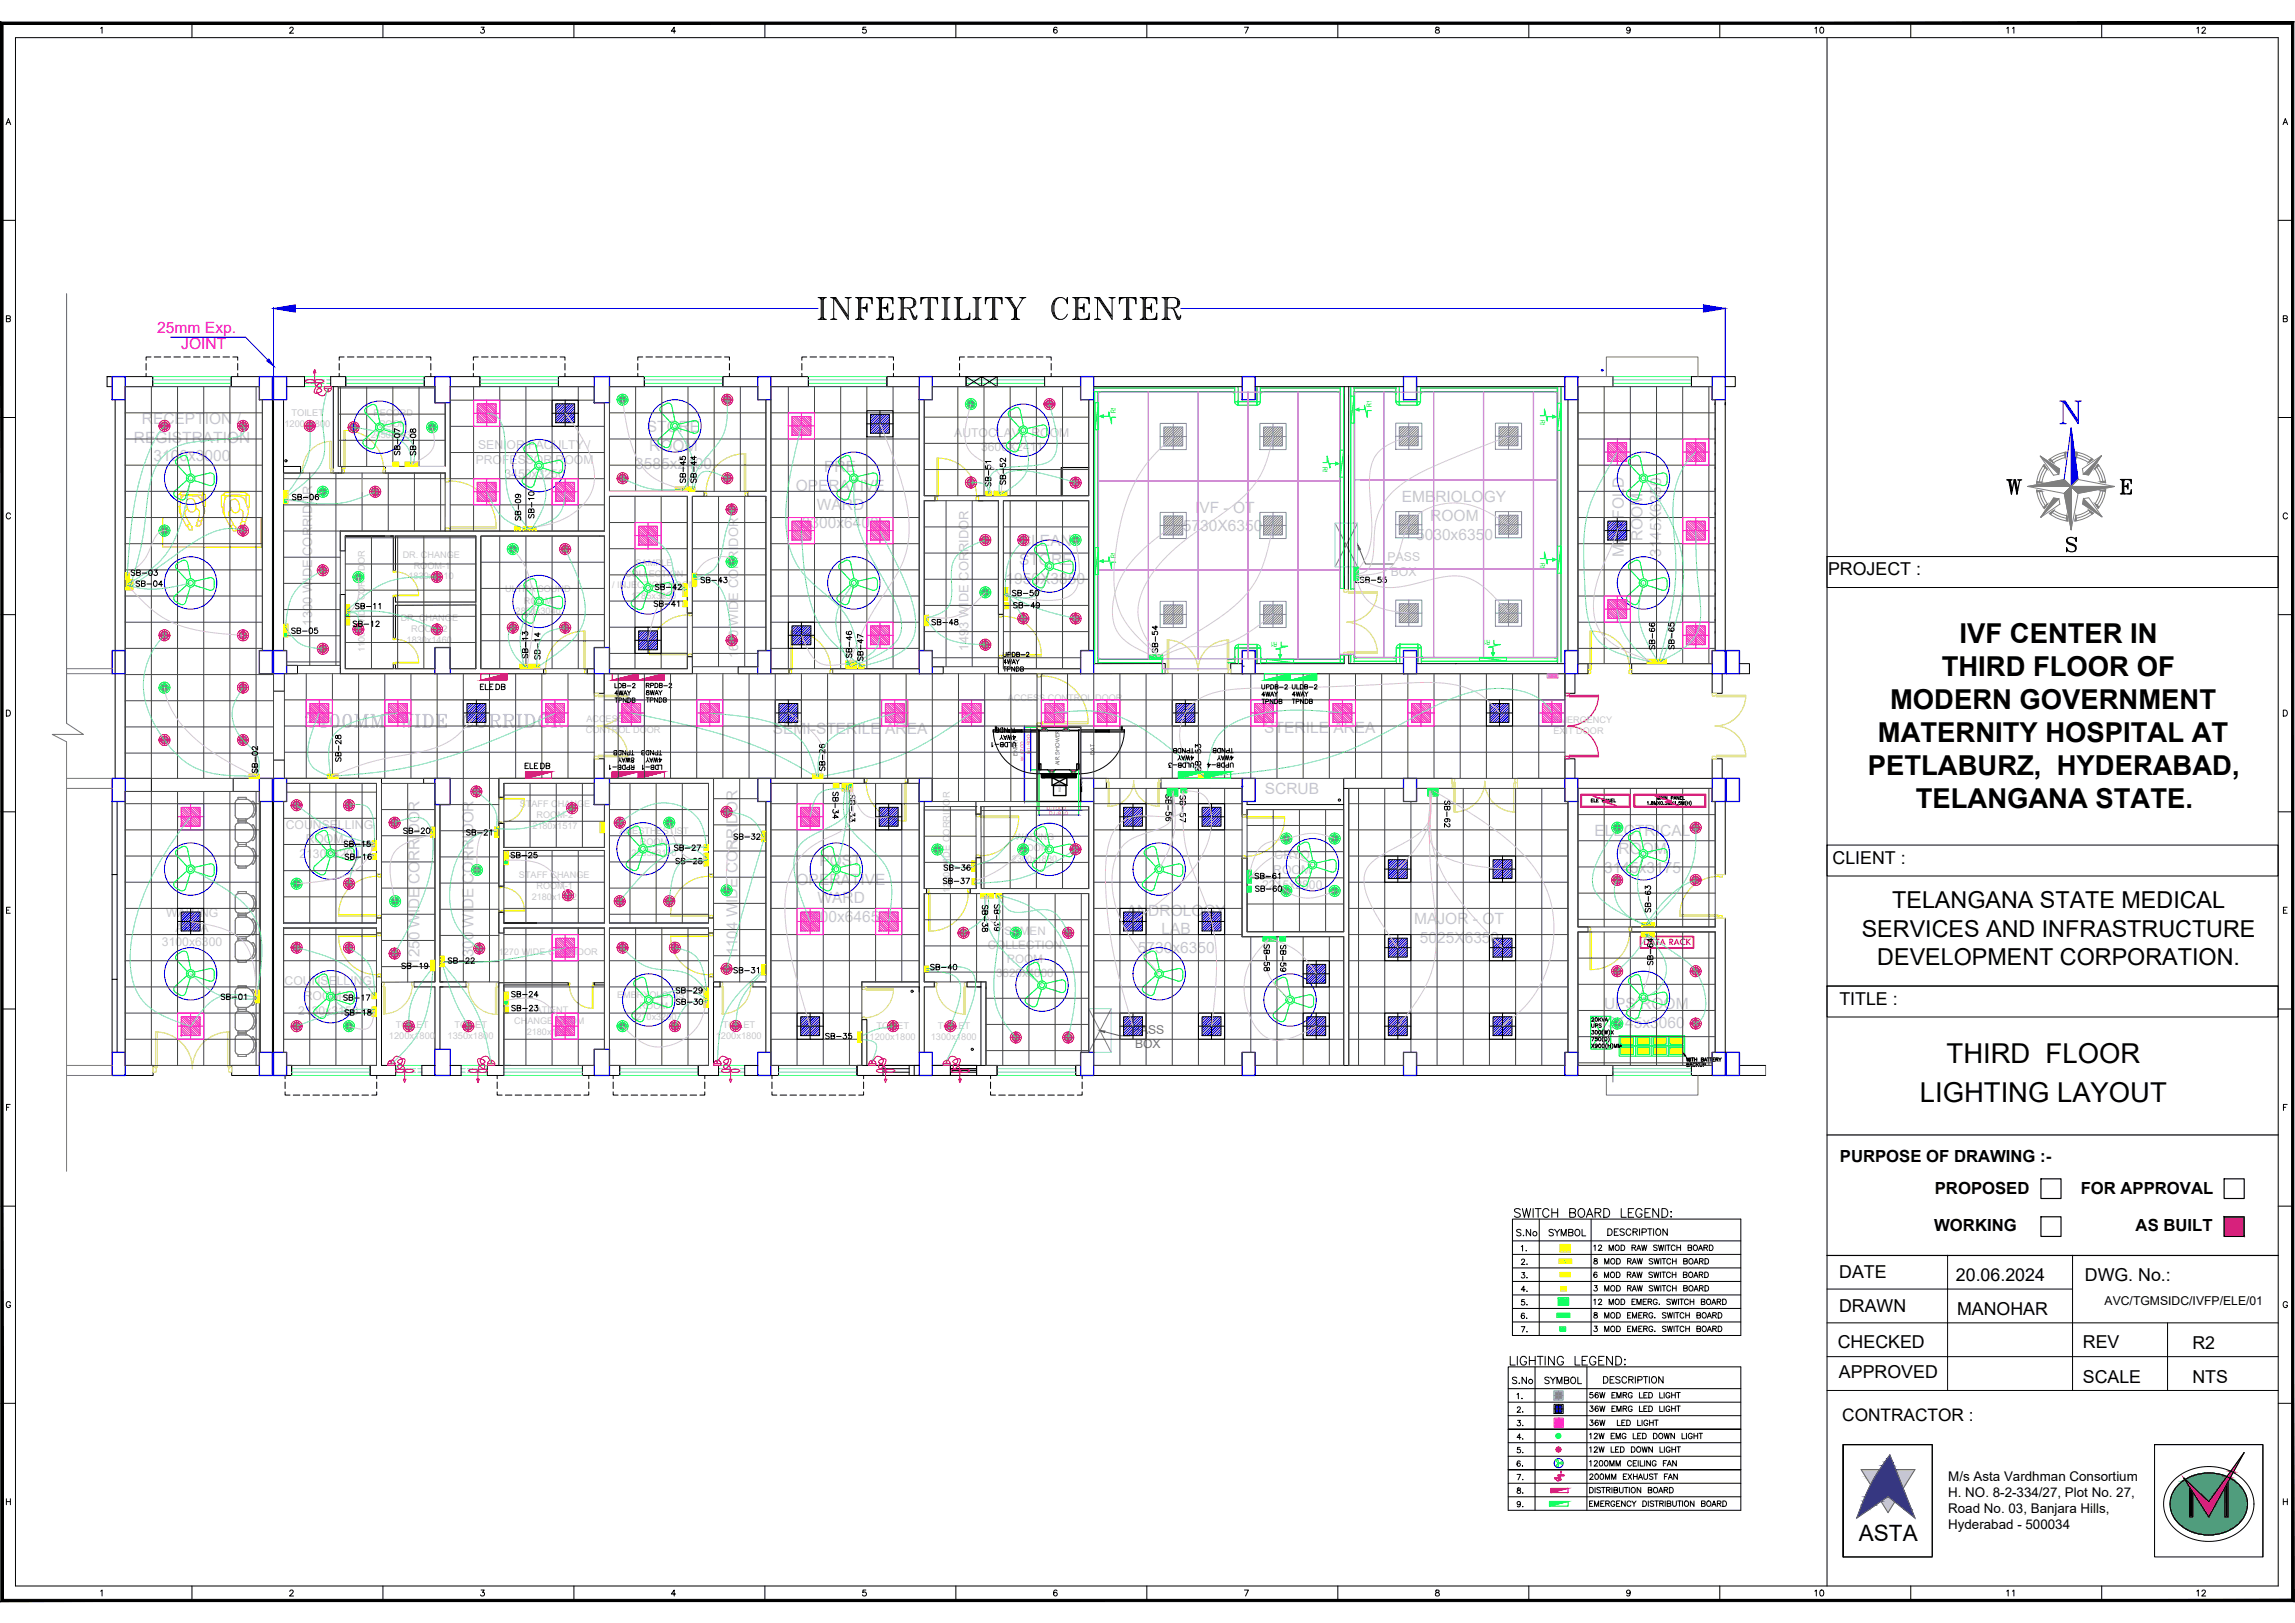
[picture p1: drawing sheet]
<svg xmlns="http://www.w3.org/2000/svg" width="594mm" height="420mm" viewBox="0 0 594 420" stroke-linecap="round" stroke-linejoin="round" font-family="sans-serif">
<defs><g id="words">
<text font-size="9.7" fill="#00f" x="532" y="110.8">N</text>
<g font-size="7.1">
<text x="518.2" y="129.1">W</text>
<text x="507.3" y="166.5">IVF CENTER IN</text>
<text x="502.6" y="175.1">THIRD FLOOR OF</text>
<text x="489.3" y="183.6">MODERN GOVERNMENT</text>
<text x="486.1" y="192.2">MATERNITY HOSPITAL AT</text>
<text x="483.5" y="200.6">PETLABURZ, HYDERABAD,</text>
<text x="495.9" y="209.2">TELANGANA STATE.</text>
<text x="503.9" y="275.2">THIRD FLOOR</text>
<text x="497" y="285.3">LIGHTING LAYOUT</text>
</g>
<text font-size="6.6" fill="#f0f" x="78" y="189.4">2400MM WIDE CORRIDOR</text>
<g font-size="6">
<text x="489.8" y="235.2">TELANGANA STATE MEDICAL</text>
<text x="481.9" y="242.4">SERVICES AND INFRASTRUCTURE</text>
<text x="486" y="249.7">DEVELOPMENT CORPORATION.</text>
</g>
<text font-size="5.8" x="481.2" y="398.9">ASTA</text>
<text font-size="5.7" x="390.9" y="316.4">SWITCH BOARD LEGEND:</text>
<text font-size="5.3" x="389.8" y="354.5">LIGHTING LEGEND:</text>
<g font-size="4.9">
<text x="468.5" y="9.9">10</text>
<text x="518.2" y="9.9">11</text>
<text x="567.3" y="9.9">12</text>
<text x="390.2" y="359.5">S.No</text>
<text x="468.5" y="414.5">10</text>
<text x="518.2" y="414.5">11</text>
<text x="567.3" y="414.5">12</text>
</g>
<text font-size="4.9" fill="#808080" x="398.6" y="359.5">SYMBOL</text>
<g font-size="4.6">
<text x="473.2" y="148.9">PROJECT :</text>
<text x="474.4" y="223.7">CLIENT :</text>
<text x="476.1" y="260.2">TITLE :</text>
<text x="476.1" y="330.7">DATE</text>
<text x="506.3" y="331.6">20.06.2024</text>
<text x="539.7" y="331.7">DWG. No.:</text>
<text x="476.1" y="339.7">DRAWN</text>
<text x="506.6" y="340.5">MANOHAR</text>
<text x="475.7" y="348.9">CHECKED</text>
<text x="539.2" y="348.8">REV</text>
<text x="567.5" y="349.2">R2</text>
<text x="476" y="356.7">APPROVED</text>
<text x="539.2" y="357.9">SCALE</text>
<text x="567.5" y="358">NTS</text>
</g>
<text font-size="4.5" x="476.9" y="367.8">CONTRACTOR :</text>
<g font-size="4.4">
<text x="104.4" y="118.9" transform="rotate(-90 104.4 118.9)">SB-07</text>
<text x="108.7" y="118.9" transform="rotate(-90 108.7 118.9)">SB-08</text>
<text x="74.4" y="130.5">SB-06</text>
<text x="178.5" y="126.3" transform="rotate(-90 178.5 126.3)">SB-45</text>
<text x="181" y="126.3" transform="rotate(-90 181 126.3)">SB-44</text>
<text x="261.1" y="126.6" transform="rotate(-90 261.1 126.6)">SB-52</text>
<text x="135.8" y="135.8" transform="rotate(-90 135.8 135.8)">SB-09</text>
<text x="139" y="135.5" transform="rotate(-90 139 135.5)">SB-10</text>
<text x="32.8" y="150.3">SB-03</text>
<text x="168.3" y="153.8">SB-42</text>
<text x="180.3" y="152">SB-43</text>
<text x="260.7" y="155.6">SB-50</text>
<text x="90.7" y="158.8">SB-11</text>
<text x="167.9" y="158.4">SB-41</text>
<text x="261.1" y="158.8">SB-49</text>
<text x="74.1" y="165.1">SB-05</text>
<text x="90.3" y="163.3">SB-12</text>
<text x="137.6" y="171.4" transform="rotate(-90 137.6 171.4)">SB-13</text>
<text x="140.8" y="171.8" transform="rotate(-90 140.8 171.8)">SB-14</text>
<text x="221.2" y="171.4" transform="rotate(-90 221.2 171.4)">SB-46</text>
<text x="224.4" y="172.2" transform="rotate(-90 224.4 172.2)">SB-47</text>
<text x="429.3" y="169.3" transform="rotate(-90 429.3 169.3)">SB-66</text>
<text x="434.3" y="169.3" transform="rotate(-90 434.3 169.3)">SB-65</text>
<text x="67.7" y="201.1" transform="rotate(-90 67.7 201.1)">SB-02</text>
<text x="89.3" y="198.3" transform="rotate(-90 89.3 198.3)">SB-28</text>
<text x="311.9" y="200.7" transform="rotate(-90 311.9 200.7)">SB-53</text>
<text x="218" y="213.1" transform="rotate(-90 218 213.1)">SB-34</text>
<text x="87.8" y="220.5">SB-15</text>
<text x="103.4" y="217">SB-20</text>
<text x="119.6" y="217.3">SB-21</text>
<text x="173.2" y="221.5">SB-27</text>
<text x="188.7" y="218.4">SB-32</text>
<text x="88.2" y="223.7">SB-16</text>
<text x="131.2" y="223.3">SB-25</text>
<text x="243.1" y="226.5">SB-36</text>
<text x="243.1" y="230">SB-37</text>
<text x="323.5" y="228.6">SB-61</text>
<text x="323.8" y="232.1">SB-60</text>
<text x="428.3" y="237.4" transform="rotate(-90 428.3 237.4)">SB-63</text>
<text x="256.5" y="242.4" transform="rotate(-90 256.5 242.4)">SB-38</text>
<text x="102.7" y="251.9">SB-19</text>
<text x="114.7" y="250.5">SB-22</text>
<text x="428.6" y="250.8" transform="rotate(-90 428.6 250.8)">SB-64</text>
<text x="188.7" y="252.9">SB-31</text>
<text x="239.5" y="252.2">SB-40</text>
<text x="329.5" y="252.6" transform="rotate(-90 329.5 252.6)">SB-58</text>
<text x="333.7" y="252.6" transform="rotate(-90 333.7 252.6)">SB-59</text>
<text x="56.1" y="260">SB-01</text>
<text x="87.8" y="260.4">SB-17</text>
<text x="88.2" y="263.9">SB-18</text>
<text x="131.2" y="259.3">SB-24</text>
<text x="131.2" y="262.8">SB-23</text>
<text x="173.9" y="258.2">SB-29</text>
<text x="173.9" y="261.4">SB-30</text>
<text x="212.4" y="270.2">SB-35</text>
<text x="391.2" y="321">S.No</text>
<text x="399.7" y="321">SYMBOL</text>
<text x="392.6" y="325.3">1.</text>
<text x="392.6" y="328.4">2.</text>
<text x="392.6" y="332">3.</text>
<text x="392.6" y="339">5.</text>
<text x="392.6" y="346.1">7.</text>
<text x="413.8" y="359.1">DESCRIPTION</text>
<text x="391.6" y="366.9">2.</text>
<text x="391.6" y="370.4">3.</text>
<text x="391.6" y="373.9">4.</text>
<text x="391.6" y="377.5">5.</text>
<text x="391.6" y="384.2">7.</text>
<text x="391.6" y="387.7">8.</text>
<text x="395.1" y="391.2" transform="rotate(-90 395.1 391.2)">9.</text>
</g>
<g font-size="4.4" fill="#ffbf00">
<text x="257.5" y="127" transform="rotate(-90 257.5 127)">SB-51</text>
<text x="33.9" y="153.1">SB-04</text>
<text x="239.9" y="163">SB-48</text>
<text x="214.5" y="200.7" transform="rotate(-90 214.5 200.7)">SB-26</text>
<text x="222.2" y="213.8" transform="rotate(-90 222.2 213.8)">SB-33</text>
<text x="173.6" y="224.7">SB-28</text>
<text x="259.6" y="242" transform="rotate(-90 259.6 242)">SB-39</text>
</g>
<g font-size="4.4" fill="#0f0">
<text x="349.6" y="152">ESB-55</text>
<text x="300.6" y="170" transform="rotate(-90 300.6 170)">SB-54</text>
<text x="304.1" y="213.8" transform="rotate(-90 304.1 213.8)">SB-56</text>
<text x="307.6" y="214.1" transform="rotate(-90 307.6 214.1)">SB-57</text>
<text x="376.1" y="215.5" transform="rotate(-90 376.1 215.5)">SB-62</text>
</g>
<g font-size="4.3">
<text x="476.3" y="300.8">PURPOSE OF DRAWING :-</text>
<text x="500.9" y="309.2">PROPOSED</text>
<text x="538.6" y="309.2">FOR APPROVAL</text>
<text x="500.7" y="318.7">WORKING</text>
<text x="552.8" y="318.7">AS BUILT</text>
</g>
<g font-size="4" fill="#f0f">
<text x="40.7" y="86.2">25mm Exp.</text>
<text x="46.9" y="90.4">JOINT</text>
</g>
<g font-size="4" fill="#c7c8ca">
<text x="36.7" y="109.7">RECEPTION /</text>
<text x="167.4" y="111.8">STORE</text>
<text x="34.6" y="114.6">REGISTRATION</text>
<text x="39.8" y="119.4">3100x3000</text>
<text x="168.1" y="116.7">ROOM</text>
<text x="164.4" y="121.5">3585x2400</text>
<text x="213.3" y="122.3">PRE</text>
<text x="206" y="127.1">OPERATIVE</text>
<text x="211.4" y="131.9">WARD</text>
<text x="362.8" y="130.1">EMBRIOLOGY</text>
<text x="207.6" y="136.8">3300x6400</text>
<text x="306.2" y="137.6">5730X6350</text>
<text x="309.4" y="132.7">IVF - OT</text>
<text x="370.2" y="134.9">ROOM</text>
<text x="264.1" y="141.4">CLEAN</text>
<text x="366.6" y="139.7">5030x6350</text>
<text x="425.2" y="140.1" transform="rotate(-90 425.2 140.1)">ROOM</text>
<text x="263.8" y="146.3">STORE</text>
<text x="420.4" y="144.3" transform="rotate(-90 420.4 144.3)">MANIFOLD</text>
<text x="430" y="144.1" transform="rotate(-90 430 144.1)">3145X6350</text>
<text x="260.3" y="151.1">1950X3850</text>
<text x="200.1" y="190">SEMI-STERILE AREA</text>
<text x="327.3" y="189.7">STERILE AREA</text>
<text x="327.4" y="205.4">SCRUB</text>
<text x="412.8" y="216.3">ELECTRICAL</text>
<text x="419" y="221.2">ROOM</text>
<text x="212.1" y="224.1">POST</text>
<text x="415.3" y="226">3145x3175</text>
<text x="206.2" y="229">OPERATIVE</text>
<text x="211.6" y="233.8">WARD</text>
<text x="207.7" y="238.6">3400x6465</text>
<text x="291.7" y="237.1">ANDROLOGY</text>
<text x="366.1" y="239.3">MAJOR - OT</text>
<text x="300.7" y="241.9">LAB</text>
<text x="367.5" y="244.1">5025X6350</text>
<text x="294.6" y="246.7">5730x6350</text>
<text x="415.2" y="261.2">UPS ROOM</text>
<text x="416.2" y="266">3145x3060</text>
</g>
<text font-size="4" x="394.8" y="363.4" transform="rotate(-90 394.8 363.4)">1.</text>
<g font-size="3.9" fill="#c7c8ca">
<text x="108.6" y="250" transform="rotate(-90 108.6 250)">1250 WIDE CORRIDOR</text>
<text x="122.6" y="250" transform="rotate(-90 122.6 250)">1300 WIDE CORRIDOR</text>
<text x="190.9" y="247.4" transform="rotate(-90 190.9 247.4)">1104 WIDE CORRIDOR</text>
</g>
<g font-size="3.5">
<text x="504.3" y="383.5">M/s Asta Vardhman Consortium</text>
<text x="504.3" y="387.7">H. NO. 8-2-334/27, Plot No. 27,</text>
<text x="504.3" y="395.9">Hyderabad - 500034</text>
<text x="504.3" y="391.8">Road No. 03, Banjara Hills,</text>
</g>
<g font-size="3.4" fill="#c7c8ca">
<text x="80.8" y="162" transform="rotate(-90 80.8 162)">1300 WIDE CORRIDOR</text>
<text x="191" y="170.4" transform="rotate(-90 191 170.4)">1650 WIDE CORRIDOR</text>
<text x="250.7" y="168.4" transform="rotate(-90 250.7 168.4)">1493 WIDE CORRIDOR</text>
</g>
<g font-size="3.2" fill="#c7c8ca">
<text x="247" y="113">AUTOCLAVE ROOM</text>
<text x="123.8" y="116.3">SENIOR FACULTY /</text>
<text x="253.9" y="116.8">3606X2411</text>
<text x="123.1" y="120.1">PROFESSOR ROOM</text>
<text x="130.6" y="123.9">3450x3250</text>
<text x="359.2" y="145.3">PASS</text>
<text x="360" y="149.2">BOX</text>
<text x="74" y="214.5">COUNSELLING</text>
<text x="79.1" y="218.3">ROOM-1</text>
<text x="77.5" y="222.1">2130x3200</text>
<text x="329.6" y="226.3">ROOM</text>
<text x="329.9" y="222.4">CRYO</text>
<text x="326.7" y="230">2215x2800</text>
<text x="43" y="237.4">WAITING</text>
<text x="41.9" y="245">3100x6300</text>
<text x="45.4" y="241.2">AREA</text>
<text x="73.7" y="255.1">COUNSELLING</text>
<text x="77.2" y="262.7">2130x3150</text>
<text x="78.6" y="258.9">ROOM-2</text>
</g>
<g font-size="3.2" fill="#767676">
<text x="293" y="267.6">PASS</text>
<text x="293.8" y="271.4">BOX</text>
</g>
<text font-size="3.2" x="544.8" y="337.7">AVC/TGMSIDC/IVFP/ELE/01</text>
<g font-size="3" fill="#c7c8ca">
<text x="255.7" y="245.7">COLLECTION</text>
<text x="260" y="242">SEMEN</text>
<text x="260.6" y="249.3">ROOM</text>
<text x="257.8" y="252.9">3620x4000</text>
</g>
<text font-size="2.6" fill="#f00" x="425.4" y="244.7">DATA RACK</text>
<g font-size="2.4" fill="#c7c8ca">
<text x="75.4" y="107.6">TOILET</text>
<text x="96.6" y="107.6">RECORD</text>
<text x="73.6" y="110.5">1200x1800</text>
<text x="96" y="113.3">2450x1830</text>
<text x="98.1" y="110.5">ROOM</text>
<text x="104.2" y="144.3">DR. CHANGE</text>
<text x="107.1" y="147.2">ROOM-1</text>
<text x="161.8" y="149.3">COLLECTION</text>
<text x="164.5" y="146.5">SAMPLE</text>
<text x="105.8" y="150">1830x1510</text>
<text x="130.8" y="153.4">ULTRA SOUND</text>
<text x="158.5" y="152.2">/ INJECTION ROOM</text>
<text x="163.4" y="155">1785x3850</text>
<text x="103.7" y="160.8">DR. CHANGE</text>
<text x="133.5" y="159.1">2830x3040</text>
<text x="135.6" y="156.2">ROOM</text>
<text x="105.3" y="166.4">1830x1460</text>
<text x="106.4" y="163.6">ROOM-2</text>
<text x="94.5" y="168.9" transform="rotate(-90 94.5 168.9)">1100 WIDE CORRIDOR</text>
<text x="260.9" y="181.4">ACCESS CONTROL DOOR</text>
<text x="151.7" y="189.9">CONTROL DOOR</text>
<text x="151.8" y="187">ACCESS</text>
<text x="402.1" y="187.1">EMERGENCY</text>
<text x="402.1" y="189.9">EXIT DOOR</text>
<text x="134.5" y="208.9">STAFF CHANGE</text>
<text x="137.8" y="214.6">2180x1517</text>
<text x="138.9" y="211.8">ROOM-2</text>
<text x="160.4" y="215.8">ANESTHESTIST</text>
<text x="163.5" y="221.5">2265x3170</text>
<text x="165.6" y="218.6">ROOM</text>
<text x="262.8" y="217.4">WAITING</text>
<text x="264.1" y="220.3">ROOM</text>
<text x="134.3" y="227.2">STAFF CHANGE</text>
<text x="262" y="223.1">2300x1880</text>
<text x="137.6" y="232.9">2180x1632</text>
<text x="138.9" y="230.1">ROOM-1</text>
<text x="245.9" y="231.1" transform="rotate(-90 245.9 231.1)">1200 WIDE CORRIDOR</text>
<text x="129.1" y="247.1">1270 WIDE CORRIDOR</text>
<text x="137.1" y="262.2">PATIENT</text>
<text x="159.7" y="258.4">EMBRYOLOGIST</text>
<text x="165.6" y="261.2">ROOM</text>
<text x="100.7" y="268.9">1200x1800</text>
<text x="102.5" y="266">TOILET</text>
<text x="115.8" y="268.9">1350x1800</text>
<text x="117.7" y="266">TOILET</text>
<text x="133.1" y="265">CHANGE ROOM</text>
<text x="136.3" y="267.9">2180x1985</text>
<text x="163.4" y="264">2270x3200</text>
<text x="185.3" y="268.9">1200x1800</text>
<text x="187.1" y="266">TOILET</text>
<text x="225.1" y="269.3">1200x1800</text>
<text x="226.9" y="266.4">TOILET</text>
<text x="240.9" y="269.3">1300x1800</text>
<text x="242.7" y="266.4">TOILET</text>
</g>
<g font-size="1.7" fill="#0f0">
<text x="288.8" y="107" transform="rotate(-90 288.8 107)">R1</text>
<text x="355" y="105.3" transform="rotate(-90 355 105.3)">R1</text>
<text x="398.7" y="108.6" transform="rotate(90 398.7 108.6)">R1</text>
<text x="342.4" y="120.8" transform="rotate(90 342.4 120.8)">R1</text>
<text x="288.8" y="144.5" transform="rotate(-90 288.8 144.5)">R1</text>
<text x="398.7" y="145.6" transform="rotate(90 398.7 145.6)">R1</text>
<text x="330.6" y="166.2" transform="rotate(-180 330.6 166.2)">R1</text>
<text x="385.7" y="165.7" transform="rotate(-180 385.7 165.7)">R1</text>
</g>
<g font-size="1.5">
<text x="263.4" y="195.6" transform="rotate(-90 263.4 195.6)">ENTRY</text>
<text x="283.3" y="195.4" transform="rotate(-90 283.3 195.4)">EXIT</text>
<text x="274.3" y="198.1" transform="rotate(-90 274.3 198.1)">AIR SHOWER</text>
</g>
<g font-size="1.4" fill="#f00">
<text x="265.1" y="197" transform="rotate(-90 265.1 197)">W:1700</text>
<text x="266.8" y="195.3" transform="rotate(-90 266.8 195.3)">W1:900</text>
<text x="271" y="209.8">D:1000</text>
<text x="271.6" y="211">D1:910</text>
</g>
<g font-size=".8">
<text x="274.6" y="205" transform="rotate(-90 274.6 205)">BLOWER</text>
<text x="280.3" y="205.1" transform="rotate(-90 280.3 205.1)">CONTROLS</text>
</g>
</g></defs>
<!-- layer: TITLE -->
<g fill="none" stroke="#000" stroke-width=".26">
<path d="M4 9.7h585.7v400.9h-585.7zM26.1 7.3l.3-.3v1.6M49.7 6v3.7M75 7.4l.3-.4 .5 .1 .1 .2-.2 .6-.8 .7h1.1M99.1 6v3.7M124.5 7h.8l-.4 .6a.52 .52 0 0 1 .4 .9 .52 .52 0 0 1-.9-.2M148.6 6v3.7M174.9 8.1h-1.1l.7-1.1v1.6M198 6v3.7M224.1 7h-.7l-.1 .7a.55 .55 0 0 1 .9 0 .55 .55 0 0 1-.1 .8 .55 .55 0 0 1-.8-.2M247.4 6v3.7M273.6 7.3l-.1-.2a.76 .76 0 0 0-.9 .6 .76 .76 0 0 0 .6 .9 .48 .48 0 0 0 .5-.4 .48 .48 0 0 0-.5-.6 .48 .48 0 0 0-.5 .5"/>
<path d="M296.9 6v3.7M322.1 7h1.1l-.8 1.6M346.3 6v3.7M371.7 7.1v.5l.7 .2 .2 .3a.52 .52 0 0 1-.5 .5 .52 .52 0 0 1-.5-.5l.9-.7-.1-.3zM395.7 6v3.7M422 7.6a.48 .48 0 0 1-.7 .4 .48 .48 0 0 1-.2-.8 .48 .48 0 0 1 .8 .1l.1 .3a.73 .73 0 0 1-.6 1l-.3-.2M445.2 6v3.7M472.9 9.7v400.9M494.6 6v3.7M544 6v3.7M1.6 32.3l.6-1.6 .6 1.6M1.8 31.7h.7"/>
<path d="M591 32.3l.6-1.6 .6 1.6M591.2 31.7h.7M.3 57h3.7M589.7 57h3.8M1.7 82.5l.8-.1 .1-.5-.9-.2v1.6l.9-.2 .1-.3-.4-.3M591.1 82.5l.8-.1 .1-.5-.9-.2v1.6l.9-.2 .1-.3-.4-.3M.3 108.1h3.7M589.7 108.1h3.8M2.7 133.2a.57 .57 0 0 0-.6-.4 .57 .57 0 0 0-.5 .6v.3a.57 .57 0 0 0 .5 .6 .57 .57 0 0 0 .6-.3M592.1 133.2a.57 .57 0 0 0-.6-.4 .57 .57 0 0 0-.5 .6v.3a.57 .57 0 0 0 .5 .6 .57 .57 0 0 0 .6-.3M.3 159.1h3.7M472.9 144.1h116.8v8h-116.8z"/>
<path d="M589.7 159.1h3.8M1.7 183.8h.5a.83 .83 0 0 1 .5 .8 .83 .83 0 0 1-.5 .8h-.5zM591.1 183.8h.5a.83 .83 0 0 1 .5 .8 .83 .83 0 0 1-.5 .8h-.5zM.3 210.2h3.7M472.9 218.8h116.8v8h-116.8zM589.7 210.2h3.8M1.7 235.6h.6M2.7 234.9h-1v1.5h1M591.1 235.6h.6M592.1 234.9h-1v1.5h1M472.9 255.3h116.8v8h-116.8zM.5 261.2h3.5"/>
<path d="M589.7 261.2h3.8M1.7 286.6h.6M2.7 285.9h-1v1.6M591.1 286.6h.6M592.1 285.9h-1v1.6M.3 312.2h3.7M589.7 312.2h3.8M2.7 337.3a.57 .57 0 0 0-.6-.4 .57 .57 0 0 0-.5 .6v.4a.56 .56 0 0 0 .6 .6 .56 .56 0 0 0 .5-.6h-.3M592.1 337.3a.57 .57 0 0 0-.6-.4 .57 .57 0 0 0-.5 .6v.4a.56 .56 0 0 0 .6 .6 .56 .56 0 0 0 .5-.6h-.3M.3 363.3h3.7M589.7 363.3h3.8M1.7 388.7h1"/>
<path d="M1.7 388v1.5M2.7 388v1.5M591.1 388v1.5M591.1 388.7h1M592.1 388v1.5M26.1 411.9l.3-.3v1.6M49.7 410.6v3.7M75 412l.3-.4h.3l.3 .3-.2 .5-.8 .8h1.1M99.1 410.6v3.7M124.5 411.6h.8l-.4 .6a.52 .52 0 0 1 .4 .9 .52 .52 0 0 1-.9-.2M148.6 410.6v3.7M174.9 412.7h-1.1l.7-1.1v1.6"/>
<path d="M198 410.6v3.7M224.1 411.6h-.7l-.1 .7a.55 .55 0 0 1 .9 0 .55 .55 0 0 1-.1 .8 .55 .55 0 0 1-.8-.2M247.4 410.6v3.7M273.6 411.8l-.1-.1a.76 .76 0 0 0-.9 .6 .76 .76 0 0 0 .6 .9 .48 .48 0 0 0 .5-.5 .48 .48 0 0 0-.5-.5 .48 .48 0 0 0-.5 .5M296.9 410.6v3.7M322.1 411.6h1.1l-.8 1.6M346.3 410.6v3.7M371.7 411.7v.4l.7 .3 .2 .3a.52 .52 0 0 1-.5 .5 .52 .52 0 0 1-.5-.5l.9-.7-.1-.3zM395.7 410.6v3.7M422 412.1a.48 .48 0 0 1-.7 .5 .48 .48 0 0 1-.2-.8 .48 .48 0 0 1 .8 0l.1 .3a.73 .73 0 0 1-.6 1.1l-.3-.2M445.2 410.6v3.7M494.6 410.6v3.7"/>
<path d="M544 410.6v3.7"/>
</g>
<!-- layer: 0 -->
<g fill="none" stroke="#000" stroke-width=".26">
<path d="M472.9 255.3h116.8M472.9 333.7h63.6M472.9 325h116.8M504.1 325v35M536.5 325v35M472.9 351.2h116.8M472.9 342.5h116.8M472.9 360h116.8M561.1 342.5v17.5M500.1 374h-23v29.1M557.7 374h28.1v29.1M477.1 403.1h23"/>
<path d="M477.1 402.9v-28.9h23.1v28.9"/>
</g>
<!-- layer: TITLE -->
<path d="M593.8 5.7l-.6 .6 .6 408.3zM593.2 6.3l.6 408.3-.6-.6zM.2 414.6h593.6l-.6-.6zM.2 414.6l.6-.6h592.4zM.2 5.7v408.9l.6-.6zM.2 5.7l.6 .6v407.7zM.2 5.7l.6 .6 593-.6zM.8 6.3l593-.6-.6 .6z" fill="#000" stroke="#000" stroke-width=".26"/>
<!-- layer: TEXT -->
<g fill="none" stroke="#000" stroke-width=".3">
<path d="M535.3 139.3a.75 .75 0 0 0 .4 1.2l1.6 .8a1.05 1.05 0 0 1-.1 1.2 1.05 1.05 0 0 1-1.2 .3l-.9-.5-.1-.5v1l.1-.5M537.3 139.7l.1-.6v1.1a1.39 1.39 0 0 0-1-1.1 1.39 1.39 0 0 0-1.4 .6v.5a2.97 2.97 0 0 0 2.1 1.2l.2 .4-.2 .9M548.9 124.1h2.8v1.1l-.2-1.1M548.9 127.8h2.8v-1l-.2 1M549 124.1l.4 .2M549.2 124.1l.2 .4M549.4 124.1v3.7M549.4 127.7l-.4 .1M549.4 127.5l-.2 .3M549.6 124.3v3.4M549.8 124.1v3.7M549.8 125.9h1"/>
<path d="M549.8 127.5l.1 .3M549.8 127.7l.3 .1M549.9 124.1l-.1 .4M550.1 124.1l-.3 .2M550.8 125.2v1.4l-.2-.7zM550.8 125.5l-.3 .4 .3 .4M550.8 125.7l-.7 .2 .7 .2M550.8 124.1l.9 .2M551.2 124.1l.5 .4M551.3 124.1l.4 .6M551.7 127.7l-.9 .1M551.7 127.5l-.5 .3"/>
<path d="M551.7 127.3l-.4 .5M535.1 140.2a2.73 2.73 0 0 0 2 1.1l.2 .3"/>
</g>
<!-- layer: TITLE -->
<g fill="none" stroke="#808080" stroke-width=".26">
<path d="M528.1 118.1l5 3.3-.2 1.4-1.3 .2zM531.6 119.8l1.4-.8 1.6-.5 .2-1.4-2 .5-2.4 1.4 1.2 .8M534.7 117.7l-1.9 .6-1.6 1M537.4 117l.1 1.4M537.4 117l2.6 .8 1.8 1.1-1.2 .8-1.5-.8-1.5-.5M537.5 117.7l1.8 .6 1.7 .9M524.9 125.9h11.2h-11.2M527.2 126.9l1.4 .2 .5 1.8 .9 1.6M527.2 126.9l.8 2.9 1.2 1.9 .8-1.2M527.9 127.3l.7 2.1 .9 1.5M529.1 120.3l.8 1.2-.8 1.6-.5 1.7-1.4 .3 .8-2.9zM529.4 121.1l-.9 1.4-.6 2.2"/>
<path d="M531.3 132.7l1.4 .8 2.2 .7M531.6 128.9l1.4 .2 .2 1.4-5 3.4zM534.3 124.2l-9.4 1.7 9.4 1.8M534.3 124.2l1.8 1.7h11.3h-11.3l1.8-1.8-1.8 1.8zM534.3 127.7l1.8-1.8-1.8 1.8M535 133.5l-1.7-.5-1.6-.9-1.2 .8 1.9 1.2 2.9 .8-.3-1.4M536.1 125.9v11.3v-11.3l1.8 1.8zM537.3 133.5l1.8-.5 1.6-.9 1.2 .7-1.9 1.3-2.9 .8 .2-1.4M537.9 124.1l9.5 1.8-9.5 1.8-1.8 9.5-1.8-9.5M539 121.4l5-3.5-3.4 5.1-1.3-.3zM539.3 129.1l1.4-.2 3.4 4.9-5-3.3zM541.1 132.6l-1.5 .9-2.1 .6"/>
<path d="M542.2 121.4l1 1.6 .5 1.7 1.4 .3-.9-2.9-1.2-1.9-.8 1.2M542.8 121l.9 1.4 .6 2.2M543.7 127l1.4-.2-.8 2.9-1.2 1.9-.8-1.2 .9-1.6zM544.4 127.1l-.7 2.2-.8 1.5"/>
</g>
<g fill="#808080" stroke="#808080" stroke-width=".26">
<path d="M524.9 125.9l9.4-1.7 1.8 1.7z"/>
<path d="M536.1 125.9h11.3l-9.5 1.8z"/>
<path d="M543 120.2l.3 .4-1.1 .8z"/>
<path d="M544 117.9l-3.4 5.1-1.3-.3z"/>
<path d="M541.4 118.7l.4 .2-1.2 .9z"/>
<path d="M543.7 124.7l1.3-.2 .1 .5z"/>
<path d="M543.7 127l1.4-.2-.1 .4z"/>
<path d="M540.7 132.1l1.2 .7-.4 .3z"/>
<path d="M542.3 130.4l1.1 .8-.3 .4z"/>
<path d="M539.3 129.1l4.8 4.7-5-3.3z"/>
<path d="M536.1 125.9v11.3l-1.8-9.5z"/>
<path d="M537.3 133.5l.3 1.3-.5 .1z"/>
<path d="M535 133.5l.3 1.4-.5-.1z"/>
<path d="M528.1 118.1l5 3.3-.2 1.4z"/>
<path d="M529.1 120.3l.8 1.2-1.1-.8z"/>
<path d="M530.4 119l.4-.3 .8 1.1z"/>
<path d="M527.2 124.6l1.4 .2-1.4 .3z"/>
<path d="M531.6 128.9l1.4 .2-4.8 4.8z"/>
<path d="M527.2 126.9l1.4 .3-1.3 .2z"/>
<path d="M530.5 132.9l1.2-.8-.8 1.1z"/>
<path d="M528.9 131.3l1.1-.8-.8 1.2z"/>
<path d="M534.3 117.1h.5l-.2 1.4z"/>
<path d="M537.4 117l.4 .1-.3 1.3z"/>
</g>
<path d="M537.9 124.1l-1.8-13.3-1.8 13.4" fill="none" stroke="#00f" stroke-width=".26"/>
<path d="M536.1 110.8l1.8 13.3-1.8 1.8z" fill="#00f" stroke="#00f" stroke-width=".26"/>
<!-- layer: walls -->
<path d="M472.9 293.8h116.8M472.9 325h116.8" fill="none" stroke="#000" stroke-width=".3"/>
<!-- layer: 0.0 -->
<path d="M528.3 305.2h5.2v5.1h-5.2zM528.3 315h5.2v5.1h-5.2zM575.7 305.2h5.2v5.1h-5.2zM575.7 315h5.2v5.1h-5.2z" fill="none" stroke="#000" stroke-width=".3"/>
<!-- layer: EQP ASBUILT -->
<path d="M575.7 315l5.2 5.1v-5.1zM575.7 315l5.2 5.1h-5.2z" fill="#f00" stroke="#f00" stroke-width=".26"/>
<!-- layer: 0.0 -->
<g fill="#000" stroke="#000" stroke-width=".26">
<path d="M566.8 384.9l.1 .2zM576.8 383.6v1.3h-.8z"/>
<path d="M566.8 385.1l.8 1.1zM566.8 385.1l.8 1.1h-.8z"/>
<path d="M566.8 386.2l.8 6.5v-6.5zM566.8 386.2l.8 6.5h-.8z"/>
<path d="M576 384.9l.8 .2v-.2zM576 384.9l.8 .2h-.9z"/>
<path d="M575.9 385.1l.9 7.6v-7.6zM575.9 385.1l.9 7.6h-.9z"/>
</g>
<g fill="#139b48" stroke="#139b48" stroke-width=".26">
<path d="M571.5 381.3h.6z"/>
<path d="M577.3 382.6l.2 .2z"/>
<path d="M575.9 385.1v.1z"/>
<path d="M571.3 397.4h.9z"/>
<path d="M571.5 381.3h.8zM571.2 381.3h1.1z"/>
<path d="M571.2 381.3h1.3zM571 381.3h1.5z"/>
<path d="M571 381.3l1.8 .1zM570.7 381.4h2.1z"/>
<path d="M570.7 381.4h2.3zM570.6 381.4h2.4z"/>
<path d="M570.6 381.4h2.7zM570.3 381.4h3z"/>
<path d="M570.3 381.4h3.1zM570.1 381.4h3.3z"/>
<path d="M570.1 381.4l3.6 .1zM569.8 381.5h3.9z"/>
<path d="M569.8 381.5h4.1zM569.7 381.5h4.2z"/>
<path d="M569.7 381.5l4.5 .1zM569.4 381.6h4.8z"/>
<path d="M569.4 381.6h4.9zM569.2 381.6h5.1z"/>
<path d="M569.2 381.6l5.4 .1zM568.9 381.7h5.7z"/>
<path d="M568.9 381.7h5.9zM568.8 381.7h6z"/>
<path d="M568.8 381.7l6.2 .1zM568.5 381.8h6.5z"/>
<path d="M568.5 381.8h6.7zM568.3 381.8h6.9z"/>
<path d="M568.3 381.8l7.2 .1zM568 381.9h7.5z"/>
<path d="M568 381.9h7.6zM567.9 381.9h7.7z"/>
<path d="M567.9 381.9l8 .1zM567.6 382h8.3z"/>
<path d="M567.6 382l8.4 .1zM567.5 382.1h8.5z"/>
<path d="M567.5 382.1l8.8 .1zM567.2 382.2h9.1z"/>
<path d="M567.2 382.2l9.2 .1zM567.1 382.3h9.3z"/>
<path d="M567.1 382.3h9.3zM566.8 382.4h9.6z"/>
<path d="M566.8 382.4l9.4 .2 .2-.2zM566.4 382.6l.4-.2 9.4 .2z"/>
<path d="M566.4 382.6l9.7 .2 .1-.2zM566 382.8l.4-.2 9.7 .2z"/>
<path d="M577.2 382.8l.5 .1zM577.2 382.8l.5 .1z"/>
<path d="M566 382.8l9.9 .2 .2-.2zM565.7 383l.3-.2 9.9 .2z"/>
<path d="M577.2 382.9l.8 .2zM577.2 382.9l.8 .2h-1z"/>
<path d="M565.5 383.1l.2 .2zM565.2 383.3l.3-.2 .2 .2z"/>
<path d="M577 383.1l1.4 .2-.4-.2zM577 383.1l1.4 .2h-1.5z"/>
<path d="M565.2 383.3l.7 .2-.2-.2zM564.9 383.5l.3-.2 .7 .2z"/>
<path d="M576.9 383.3l1.8 .3-.3-.3zM576.9 383.3l1.8 .3h-1.9z"/>
<path d="M576.8 383.6h1.9zM576.8 383.6h1.9z"/>
<path d="M564.9 383.5l1.1 .3-.1-.3zM564.5 383.8l.4-.3 1.1 .3z"/>
<path d="M576.8 383.6l2.2 .2-.3-.2zM576.8 383.6l2.2 .2h-2.2z"/>
<path d="M564.5 383.8l1.7 .2-.2-.2zM564.2 384l.3-.2 1.7 .2z"/>
<path d="M576.8 383.8l2.5 .3-.3-.3zM576.8 383.8l2.5 .3h-2.5z"/>
<path d="M564.2 384l2.2 .3-.2-.3zM563.9 384.3l.3-.3 2.2 .3z"/>
<path d="M576.8 384.1l2.8 .3-.3-.3zM576.8 384.1l2.8 .3h-2.8z"/>
<path d="M563.9 384.3l2.7 .3-.2-.3zM563.9 384.3l2.7 .3h-2.9z"/>
<path d="M576.8 384.4l3.1 .3-.3-.3zM576.8 384.4l3.1 .3h-3.1z"/>
<path d="M563.7 384.6l3.1 .3-.2-.3zM563.7 384.6l3.1 .3h-3.4z"/>
<path d="M563.4 384.9h3.4zM563.4 384.9h3.4z"/>
<path d="M576.8 384.7l3.4 .3-.3-.3zM576.8 384.7l3.4 .3h-3.4z"/>
<path d="M563.4 384.9l3.4 .3v-.3zM563.4 384.9l3.4 .3h-3.7z"/>
<path d="M576.8 385l3.6 .3-.2-.3zM576.8 385l3.6 .3h-3.6z"/>
<path d="M563.1 385.2l3.7 .4v-.4zM563.1 385.2l3.7 .4h-3.9z"/>
<path d="M576.8 385.3l3.8 .3-.2-.3zM576.8 385.3l3.8 .3h-3.8z"/>
<path d="M562.9 385.6l3.9 .3v-.3zM562.9 385.6l3.9 .3h-4.1z"/>
<path d="M576.8 385.6l4 .3-.2-.3zM576.8 385.6l4 .3h-4z"/>
<path d="M562.7 385.9l4.1 .3v-.3zM562.7 385.9l4.1 .3h-4.3z"/>
<path d="M576.8 385.9l4.2 .4-.2-.4zM576.8 385.9l4.2 .4h-4.2z"/>
<path d="M562.5 386.2l4.3 .4v-.4zM562.5 386.2l4.3 .4h-4.4z"/>
<path d="M576.8 386.3l4.4 .3-.2-.3zM576.8 386.3l4.4 .3h-4.4z"/>
<path d="M562.4 386.6l4.4 .3v-.3zM562.4 386.6l4.4 .3h-4.6z"/>
<path d="M576.8 386.6l4.5 .4-.1-.4zM576.8 386.6l4.5 .4h-4.5z"/>
<path d="M562.2 386.9l4.6 .4v-.4zM562.2 386.9l4.6 .4h-4.7z"/>
<path d="M576.8 387l4.7 .3-.2-.3zM576.8 387l4.7 .3h-4.7z"/>
<path d="M562.1 387.3l4.7 .3v-.3zM562.1 387.3l4.7 .3h-4.8z"/>
<path d="M576.8 387.3l4.8 .4-.1-.4zM576.8 387.3l4.8 .4h-4.8z"/>
<path d="M562 387.6l4.8 .4v-.4zM562 387.6l4.8 .4h-4.9z"/>
<path d="M576.8 387.7l4.9 .3-.1-.3zM576.8 387.7l4.9 .3h-4.9z"/>
<path d="M561.9 388l4.9 .3v-.3zM561.9 388l4.9 .3h-5z"/>
<path d="M576.8 388l4.9 .4v-.4zM576.8 388l4.9 .4h-4.9z"/>
<path d="M561.8 388.3l5 .4v-.4zM561.8 388.3l5 .4h-5z"/>
<path d="M576.8 388.4l5 .4-.1-.4zM576.8 388.4l5 .4h-5z"/>
<path d="M565.7 383l6.1 5.8 4.1-5.8zM565.7 383l6.1 5.8z"/>
<path d="M561.8 388.7l5 .4v-.4zM561.8 388.7l5 .4h-5.1z"/>
<path d="M576.8 388.8l5 .3v-.3zM576.8 388.8l5 .3h-5z"/>
<path d="M561.7 389.1l5.1 .3v-.3zM561.7 389.1l5.1 .3h-5.1z"/>
<path d="M576.8 389.1l5 .4v-.4zM576.8 389.1l5 .4h-5z"/>
<path d="M561.7 389.4l5.1 .4v-.4zM561.7 389.4l5.1 .4h-5.1z"/>
<path d="M576.8 389.5l5 .4v-.4zM576.8 389.5l5 .4h-5z"/>
<path d="M561.7 389.8l5.1 .4v-.4zM561.7 389.8l5.1 .4h-5z"/>
<path d="M576.8 389.9l4.9 .3 .1-.3zM576.8 389.9l4.9 .3h-4.9z"/>
<path d="M561.8 390.2l5 .3v-.3zM561.8 390.2l5 .3h-5z"/>
<path d="M576.8 390.2l4.9 .4v-.4zM576.8 390.2l4.9 .4h-4.9z"/>
<path d="M561.8 390.5l5 .4v-.4zM561.8 390.5l5 .4h-4.9z"/>
<path d="M576.8 390.6l4.8 .4 .1-.4zM576.8 390.6l4.8 .4h-4.8z"/>
<path d="M561.9 390.9l4.9 .4v-.4zM561.9 390.9l4.9 .4h-4.8z"/>
<path d="M576.8 391l4.7 .3 .1-.3zM576.8 391l4.7 .3h-4.7z"/>
<path d="M562 391.3l4.8 .3v-.3zM562 391.3l4.8 .3h-4.7z"/>
<path d="M576.8 391.3l4.6 .4 .1-.4zM576.8 391.3l4.6 .4h-4.6z"/>
<path d="M562.1 391.6l4.7 .4v-.4zM562.1 391.6l4.7 .4h-4.5z"/>
<path d="M576.8 391.7l4.4 .3 .2-.3zM576.8 391.7l4.4 .3h-4.4z"/>
<path d="M562.3 392l4.5 .3v-.3zM562.3 392l4.5 .3h-4.4z"/>
<path d="M576.8 392l4.3 .4 .1-.4zM576.8 392l4.3 .4h-4.3z"/>
<path d="M575.9 385.2v7.4zM575.9 385.2v7.4h-4.1z"/>
<path d="M567.6 386.2l4.1 6.4zM567.6 386.2l4.1 6.4h-4.1z"/>
<path d="M562.4 392.3l4.4 .3v-.3zM562.4 392.3l4.4 .3h-4.2z"/>
<path d="M576.8 392.4l4.1 .3 .2-.3zM576.8 392.4l4.1 .3h-4.1z"/>
<path d="M571.8 392.6l4.1 .1zM571.8 392.6l4.1 .1z"/>
<path d="M567.6 392.6l4.2 .1zM567.6 392.6l4.2 .1z"/>
<path d="M562.6 392.6l4.2 .1zM562.6 392.6l4.2 .1z"/>
<path d="M562.6 392.7h18.3zM562.6 392.7h18.3z"/>
<path d="M562.6 392.7l18.1 .3 .2-.3zM562.6 392.7l18.1 .3h-17.9z"/>
<path d="M562.8 393h17.9zM562.8 393h17.9z"/>
<path d="M562.8 393l17.7 .3 .2-.3zM562.8 393l17.7 .3h-17.5z"/>
<path d="M563 393.3h17.5zM563 393.3l17.5 .1z"/>
<path d="M563.1 393.4l17.2 .2 .2-.2zM563.1 393.4l17.2 .2h-17z"/>
<path d="M563.3 393.6h17zM563.3 393.6l16.9 .1z"/>
<path d="M563.3 393.7l16.7 .2 .2-.2zM563.3 393.7l16.7 .2h-16.5z"/>
<path d="M563.5 393.9h16.5zM563.5 393.9l16.5 .1z"/>
<path d="M563.6 394l16.1 .2 .3-.2zM563.6 394l16.1 .2h-15.9z"/>
<path d="M563.8 394.2h15.9zM563.8 394.2l15.9 .1z"/>
<path d="M563.8 394.3l15.6 .2 .3-.2zM563.8 394.3l15.6 .2h-15.3z"/>
<path d="M564.1 394.5h15.3zM564.1 394.5l15.3 .1z"/>
<path d="M564.1 394.6l15 .2 .3-.2zM564.1 394.6l15 .2h-14.7z"/>
<path d="M564.4 394.8h14.7zM564.4 394.8h14.7z"/>
<path d="M564.4 394.8l14.4 .2 .3-.2zM564.4 394.8l14.4 .2h-14.1z"/>
<path d="M564.7 395h14.1zM564.7 395l14.1 .1z"/>
<path d="M564.8 395.1l13.7 .2 .3-.2zM564.8 395.1l13.7 .2h-13.5z"/>
<path d="M565 395.3h13.5zM565 395.3h13.4z"/>
<path d="M565.1 395.3l13 .2 .3-.2zM565.1 395.3l13 .2h-12.7z"/>
<path d="M565.4 395.5h12.7zM565.4 395.5l12.7 .1z"/>
<path d="M565.4 395.6l12.4 .2 .3-.2zM565.4 395.6l12.4 .2h-12.1z"/>
<path d="M565.7 395.8h12.1zM565.7 395.8h12z"/>
<path d="M565.8 395.8l11.6 .2 .3-.2zM565.8 395.8l11.6 .2h-11.3z"/>
<path d="M566.1 396h11.3zM566.1 396h11.2z"/>
<path d="M566.2 396l10.8 .2 .3-.2zM566.2 396l10.8 .2h-10.5z"/>
<path d="M566.5 396.2h10.5zM566.5 396.2h10.5z"/>
<path d="M566.6 396.2l10 .2 .4-.2zM566.6 396.2l10 .2h-9.7z"/>
<path d="M566.9 396.4h9.7zM566.9 396.4h9.7z"/>
<path d="M567 396.4l9.2 .1 .4-.1zM567 396.4l9.2 .1h-8.9z"/>
<path d="M567.3 396.5h8.9zM567.3 396.5l8.9 .1z"/>
<path d="M567.4 396.6h8.8zM567.4 396.6l8.4 .1z"/>
<path d="M567.7 396.7h8.1zM567.7 396.7h8z"/>
<path d="M567.8 396.7h7.9zM567.8 396.7l7.6 .1z"/>
<path d="M568.1 396.8h7.3zM568.1 396.8l7.2 .1z"/>
<path d="M568.2 396.9h7.1zM568.2 396.9l6.8 .1z"/>
<path d="M568.6 397h6.4zM568.6 397h6.3z"/>
<path d="M568.6 397h6.3zM568.6 397l5.9 .1z"/>
<path d="M569 397.1h5.5zM569 397.1h5.4z"/>
<path d="M569.1 397.1h5.3zM569.1 397.1l5 .1z"/>
<path d="M569.4 397.2h4.7zM569.4 397.2h4.6z"/>
<path d="M569.5 397.2h4.5zM569.5 397.2h4.1z"/>
<path d="M569.9 397.2h3.7zM569.9 397.2h3.6z"/>
<path d="M570 397.2h3.5zM570 397.2l3.2 .1z"/>
<path d="M570.3 397.3h2.9zM570.3 397.3h2.8z"/>
<path d="M570.4 397.3h2.7zM570.4 397.3h2.3z"/>
<path d="M570.8 397.3h1.9zM570.8 397.3h1.8z"/>
<path d="M570.9 397.3h1.7zM570.9 397.3l1.3 .1z"/>
<path d="M571.3 397.4h.9zM571.4 397.4h.8z"/>
</g>
<path d="M500.2 374v29.1M557.7 374h28.1v29.1h-28.1zM562.8 383.1a13.1 13.1 0 0 1 19.2 1.5 8.8 8.8 0 0 1-4.1 13l-2.8 1-3.1 .4-3-.2-2.9-1a9 9 0 0 1-5.1-12.3zM563.8 384.4a11.5 11.5 0 0 1 16.6 .9 7 7 0 0 1-2.5 10.4 11.6 11.6 0 0 1-14.8-2.3 6.7 6.7 0 0 1 .7-9zM565.3 382.6l6.5 6.2 9.1-12.8-9.1 16.7zM566.8 384.9v7.8h.8v-6.5M576.8 383.6v9.1h-.9v-7.6M477.1 403.1v-29.1h23h-23v29.1h23" fill="none" stroke="#000" stroke-width=".26"/>
<g fill="#ed1f24" stroke="#ed1f24" stroke-width=".26">
<path d="M580.9 376l-2.6 4.9h-.9z"/>
<path d="M577.4 380.9h.9l-.1 .1z"/>
<path d="M576.4 382.3l.3 .1h-.3z"/>
<path d="M576.7 382.4h.7v.1z"/>
<path d="M565.6 383h.1z"/>
<path d="M577.4 380.9l.8 .1zM577.8 381h.4l-.1 .2z"/>
<path d="M577.4 380.9l.4 .1zM577.4 380.9l.4 .1h-.5z"/>
<path d="M577.3 381l.8 .2zM577.3 381l.8 .2h-.9z"/>
<path d="M577.2 381.2l.3 1.1 .6-1.1zM577.2 381.2l.3 1.1h-1.1z"/>
<path d="M576.4 382.3h1.1zM576.4 382.3l1 .1z"/>
<path d="M576.7 382.4l.7 .1zM577 382.5h.4l-.1 .1z"/>
<path d="M576.4 382.4l.6 .1zM576.4 382.4l.6 .1h-.7z"/>
<path d="M576.3 382.5l1 .1zM576.3 382.5l1 .1h-1.1z"/>
<path d="M576.2 382.6l.9 .4 .2-.4zM576.2 382.6l.9 .4h-1.2z"/>
<path d="M575.9 383l-2 5.8 3.2-5.8zM575.9 383l-2 5.8h-2.1z"/>
<path d="M565.6 383l6.2 5.8zM565.6 383l6.2 5.8h-2.5z"/>
<path d="M569.3 388.8l2.5 3.9zM569.3 388.8h4.6l-2.1 3.9z"/>
</g>
<!-- layer: 0 -->
<path d="M565.3 382.6l.4 .4zM565.5 383h.2z" fill="#ed1f24" stroke="#ed1f24" stroke-width=".26"/>
<g fill="#c7c8ca" stroke="#c7c8ca" stroke-width=".26">
<path d="M483.5 383.3h1.3l-.3 .5z"/>
<path d="M490.7 380.4h5l-2.4 3.9z"/>
<path d="M486.9 388.7l1.8-1.3 1.6 1.3z"/>
<path d="M486.9 388.7h3.4l.2 .1z"/>
<path d="M481.8 380.4l4.8 .5 .4-.5zM481.8 380.4l4.8 .5h-4.5z"/>
<path d="M482.1 380.9l4.1 .5 .4-.5zM482.1 380.9l4.1 .5h-3.9z"/>
<path d="M482.3 381.4l3.5 .4 .4-.4zM482.3 381.4l3.5 .4h-3.2z"/>
<path d="M482.6 381.8l2.9 .5 .3-.5zM482.6 381.8l2.9 .5h-2.6z"/>
<path d="M482.9 382.3l2.2 .5 .4-.5zM482.9 382.3l2.2 .5h-1.9z"/>
<path d="M483.2 382.8l1.6 .5 .3-.5zM483.2 382.8l1.6 .5h-1.3z"/>
<path d="M483.5 383.3l.4 .5h.6zM483.9 383.8h.6l-.3 .5z"/>
<path d="M490.7 380.4l1.5 3.9h1.1zM492.2 384.3h1.1l-.7 1z"/>
<path d="M486.9 388.7l.1 .1h3.5zM487 388.8h3.5l-1.8 2.8z"/>
</g>
<path d="M489.2 376.7l6.5 16.3-7-5.6-8.1 5.6 .9-2.2a48.2 48.2 0 0 1 7.7-14.1zM486.9 388.7l1.8 2.9 1.8-2.8M487.2 380.4h-5.4l2.4 3.9M490.7 380.4h5l-3.1 4.9" fill="none" stroke="#636466" stroke-width=".26"/>
<g fill="#293189" stroke="#293189" stroke-width=".26">
<path d="M489.2 376.7l.4 .9h-1.1z"/>
<path d="M481.5 390.8h2.3l-3.2 2.2z"/>
<path d="M488.7 387.4h4.8l1.3 3.4z"/>
<path d="M488.5 377.6l1.5 .9-.4-.9zM488.5 377.6l1.5 .9h-2.2z"/>
<path d="M487.8 378.5l2.5 1-.3-1zM487.8 378.5l2.5 1h-3.1z"/>
<path d="M487.2 379.5l3.5 .9-.4-.9zM487.2 379.5l3.5 .9h-4.2z"/>
<path d="M486.5 380.4l4.4 .5-.2-.5zM486.5 380.4l4.4 .5h-4.7z"/>
<path d="M486.2 380.9l4.9 .5-.2-.5zM486.2 380.9l4.9 .5h-5.2z"/>
<path d="M485.9 381.4l5.4 .5-.2-.5zM485.9 381.4l5.4 .5h-5.7z"/>
<path d="M485.6 381.9l5.9 .5-.2-.5zM485.6 381.9l5.9 .5h-6.2z"/>
<path d="M485.3 382.4l6.4 .5-.2-.5zM485.3 382.4l6.4 .5h-6.7z"/>
<path d="M485 382.9l6.9 .5-.2-.5zM485 382.9l6.9 .5h-7.2z"/>
<path d="M484.7 383.4l7.4 .5-.2-.5zM484.7 383.4l7.4 .5h-7.6z"/>
<path d="M484.5 383.9l7.8 .5-.2-.5zM484.5 383.9l7.8 .5h-8.1z"/>
<path d="M484.2 384.4l8.3 .5-.2-.5zM484.2 384.4l8.3 .5h-8.6z"/>
<path d="M483.9 384.9l8.8 .6-.2-.6zM483.9 384.9l8.8 .6h-9z"/>
<path d="M483.7 385.5l9.2 .5-.2-.5zM483.7 385.5l9.2 .5h-9.5z"/>
<path d="M483.4 386l9.7 .5-.2-.5zM483.4 386l9.7 .5h-9.9z"/>
<path d="M483.2 386.5l10.1 .5-.2-.5zM483.2 386.5l10.1 .5h-10.3z"/>
<path d="M483 387l10.5 .4-.2-.4zM483 387l10.5 .4h-10.7z"/>
<path d="M482.8 387.4l5.7 .2 .2-.2zM482.8 387.4l5.7 .2h-5.8z"/>
<path d="M482.7 387.6l4.3 1 1.5-1zM482.7 387.6l4.3 1h-4.7z"/>
<path d="M482.3 388.6l3.1 1.1 1.6-1.1zM482.3 388.6l3.1 1.1h-3.5z"/>
<path d="M488.7 387.4l4.3 3.4h1.8zM493 390.8h1.8l.9 2.2z"/>
<path d="M481.9 389.7l1.9 1.1 1.6-1.1zM481.9 389.7l1.9 1.1h-2.3z"/>
</g>
<!-- layer: MEP_HVAC_COPPER_PIPE -->
<circle cx="414.7" cy="95.9" r=".22" fill="none" stroke="#00f" stroke-width=".26"/>
<!-- layer: DOOR -->
<g fill="none" stroke="#c8c92d" stroke-width=".26">
<path d="M89 111.4h.4v9.9h-.4zM89.4 111.4a9.9 9.9 0 0 1 9.9 10.3M192.7 117.5h.4v9.9h-.4zM192.7 117.5a9.9 9.9 0 0 0-9.9 10.3M242.5 118.6h.4v9.9h-.4zM242.9 118.6a9.9 9.9 0 0 1 9.9 10.3M88.5 121.3h.5v.4h.2l-.2 .8h-.5zM99.3 121.3h.5v1.2l-.7-.2zM115.4 136.7l1.2 .2v.6h-1.4v-.6l.2-.2M115.4 124.7h.1M115.4 136.7h.1M115.4 124.7l-.2-.2v-.6h1.4v.6l-1.2 .2"/>
<path d="M116.1 124.5a11.9 11.9 0 0 1 12.3 11.9M116.6 136.4h11.8v.5h-11.8zM182.3 127.4h.5v.4h.1l-.1 .7h-.5zM182.9 128.3h.1M192.9 128.3h.1M193.1 127.4h.5v1.1l-.6-.1-.1-.6h.2zM242 128.5h.5v.4h.2l-.2 .7h-.5zM242.7 129.5h.1M252.6 129.5h.1M252.8 128.5h.5v1.1h-.6l-.1-.7h.2zM101.7 147.7h.7v.4l-.5 .1zM101.8 154.2h.6v.3h-.7z"/>
<path d="M101.9 148.1v.1M101.9 154.1h.1M102.2 148.1a5.9 5.9 0 0 1 6.2 5.9M102.4 154h6v.2h-6zM178 158.7h1.1v.5l-.1 .2-1-.2zM178.4 159.2a9.9 9.9 0 0 0-10.3 9.9M258.6 159.6l-.1-.6h1.2v.6l-1 .1M258.6 159.6l.1 .1M258.7 159.7h.1M259.3 159.6a9.9 9.9 0 0 1 10.2 9.8M101.7 165.2h.7v.3l-.6 .1zM101.8 171.6l.6 .1v.3h-.7z"/>
<path d="M101.8 165.6h.1M101.8 171.6h.1M102.2 165.5a5.9 5.9 0 0 1 6.2 5.9M102.4 171.4h6v.3h-6zM141.2 174.4l.2-.2v-.5h-.2v-.4h-.5v1.1h.5M151.1 163.4h.4v9.9h-.4zM151.1 163.4a9.9 9.9 0 0 0-9.9 10.3M151.5 174.4l-.2-.2 .2-.9h.5v1.1h-.5M168.1 169.1h9.9v.4h-9.9zM178 169.5l1-.2 .1 .7h-1.1zM204.7 163.4h.4v9.9h-.4zM204.9 174.2h.1"/>
<path d="M204.9 174.2l-.2 .2M204.9 174.2l-.2-.9h-.5v1.1h.5M205.1 163.4a9.9 9.9 0 0 1 9.9 10.3M214.9 174.2l.1-.9h.5v1.1h-.5M214.9 174.2h.1M214.9 174.2l.1 .2M258.6 169.7h.7v.1h.4v.5h-1.2zM258.7 169.7h.1M259.7 169.4h9.8v.4h-9.8zM411.6 163.4h.4v9.9h-.4zM411.6 174.4l.1-.2v-.5h-.1v-.4h-.5v1.1h.5M412 163.4a9.9 9.9 0 0 1 9.9 10.3"/>
<path d="M421.9 174.4l-.2-.2 .2-.9h.5v1.1h-.5M223.7 201.5l.6 .1 .1 .6h-.2v.4h-.5zM224.2 202.2a9.9 9.9 0 0 0 9.9 10.3M224.4 201.7h.1M234.1 202.6h.4v9.9h-.4zM234.3 201.7h.1M234.4 201.6l.6-.1v1.1h-.5v-.4h-.2zM321.5 211.4v-.5h1.1v.5l-.9 .2M321.5 211.4l.2 .1M321.7 211.5v.1M322.6 211.4h9.9v.4h-9.9zM332.5 211.8a9.9 9.9 0 0 1-10.2 9.9"/>
<path d="M87.7 236.7h9.8v.4h-9.8zM97.5 226.4h1.2v.5l-.8 .1v-.1h-.4zM97.5 237.1l1-.1 .2 .6h-1.2zM97.9 226.9a9.9 9.9 0 0 0-10.2 9.8M98.5 227h.1M98.5 237h.1M173.6 236.7h9.9v.4h-9.9zM183.5 226.4h1.1v.5l-.7 .1v-.1h-.4zM183.5 237.1l.9-.1 .2 .6h-1.1zM183.9 226.9a9.9 9.9 0 0 0-10.3 9.8M184.4 227h.1M184.4 237h.1"/>
<path d="M239.9 230l.6 .2-.1 1h-.5zM240.4 231.2h.4v9.8h-.4zM250.6 230.8a9.9 9.9 0 0 1-9.8 10.2M321.6 221.6l.7-.1v.2h.3v.5h-1.1zM321.7 221.5h.1M434.8 236.8h9.9v.4h-9.9zM444.7 226.4h1.2v.5l-.8 .2v-.2h-.4zM444.7 237.2l1-.2 .2 .7h-1.2zM445.1 226.9a9.9 9.9 0 0 0-10.3 9.9M445.7 227.1h.1M445.7 237v.1M87.7 242.1h9.8v.3h-9.8z"/>
<path d="M87.7 242.4a9.9 9.9 0 0 0 10.2 9.9M97.5 252.3l1-.1 .2 .6h-1.2zM98.5 242.2h.1M98.5 242.2l.2-.7h-1.2v.6l1 .1M173.6 242.1h9.9v.3h-9.9zM173.6 242.4a9.9 9.9 0 0 0 10.3 9.9M183.5 252.3l.9-.1 .2 .6h-1.1zM184.4 242.2h.1M184.4 242.2l.2-.7h-1.1v.6l.9 .1M411.1 240l.6 .2-.1 .9h-.5zM411.6 241.1h.4v9.9h-.4zM421.8 240.1l.6-.1v1.1h-.5v-.4h-.2z"/>
<path d="M421.9 240.7a9.9 9.9 0 0 1-9.9 10.3"/>
</g>
<!-- layer: walls -->
<g fill="none" stroke="#000" stroke-width=".26">
<path d="M27.7 97.5h1.3h-1.3v2.6h1.3M32.4 97.5h7.1v2.6h-7.1M67.1 97.5h-7.2v2.6h7.2M74.2 97.5h4.6v2.6h-4.6M85.6 97.5h3.9v2.6h-3.9zM112.6 97.5h-2.8v2.6h2.8M116.5 97.5h7.7v2.6h-7.7M153.8 97.5h-9.2v2.6h9.2M157.8 97.5h9v2.6h-9M196.2 97.5h-9.1v2.6h9.1M199.5 97.5h9.8v2.6h-9.8M237.9 97.5h-8.3v2.6h8.3"/>
<path d="M241.3 97.5h38.4M283.1 97.5h38.4M324.9 97.5h38.4M366.7 97.5h38.4M443.2 97.5h-5.4v2.6h5.4M446.6 97.5h2.6v2.6h-2.6M29.8 103.5v98M32.4 103.5v98M67.9 103.5v64.9M70.5 103.5v64.9M70.8 103.5v64.9M73.4 103.5v64.9"/>
<path d="M86.3 100.1v22.4h2.2v-1.7h-.9v-20.7M115.2 104.3v16.5h-15.4v1.7h15.4v1.4M116.5 104.3v19.6M156.5 104.3v33.2h-68.4v5.1h1.3v-3.8M157.8 104.3v22.9h24.5v1.3h-3.1v30.2M199.5 103.5v64.9M237.9 103.5v64.9M239.2 103.5v24.8h2.8v1.3h-2.8v38.8M241.3 100.1h38.4M281.8 103.5v24.8h-28.5v1.3h5.1v29.4h1.3v-29.4h22.1v38.8M283.1 103.5v64.9M283.1 100.1h38.4"/>
<path d="M324.9 100.1h38.4M347.9 100.1l.1 52.5M349.1 100.1l-.1 52.5h-1.1M366.7 100.1h38.4M405.9 103.5v64.9M408.5 103.5v64.9M444 103.5v1.3v-.5M444 104.5v63.9M446.6 103.5v1.3v-.5M446.6 104.8v63.6M73.4 120.8h4.4v1.7h-4.4M99.5 138.8h-10.1h12.4h-.7"/>
<path d="M101.8 138.8v8.9h.6v-8.9h20.8v17.1M198.3 127.2h-4.7v1.3h4.7M198.3 129.6v38.8M102.4 155.9v-1.4h-.6v10.7h.6v-8.5l20.8-.1v16.5h-6.7M177.9 158.7v-30.2h-20.1v39.1M88.1 173.1v-19.2h1.3v19.2h12.4v-1.1h.6v1.1h10.2M88.1 174.4h24.5M116.5 174.4h24.7M153.8 173.1h-1.8v1.3h1.8v5.1h2.6v-5.1M156.5 167.6v-28.8h-32v34.3h16.2v1.3M157.8 173.1h20.1v-3.1h1.3v4.4h-21.4M199.5 173.1h4.7v1.3h-4.7"/>
<path d="M237.9 173.1h-22.4v1.3h22.4M279.7 173.1h-20v-2.8h-1.3v4.1h21.3M283.1 171.8h18.5v2.6h-18.5M321.5 171.8h-2.9v2.6h3.1M321.7 174.4h.1M321.8 172.5h.1M324.9 174.4h80.2v5.1h2.6v-5.1M347.8 169.6h1.3v2.2h14.2M347.9 169.6v2.2h-23M363.3 174.4h.1M366.7 171.8h38.4M376.7 171.8h.1"/>
<path d="M450.3 171.8h2.6v2.6h-2.6M29 207.5v46M30.3 207.5v18.9h-1.3M70.5 207.5v64.9M70.8 207.5v64.9M73.4 207.5v31.4h24.1v-1.3h1.3v3.9h-1.3v-1.3h-24.1M74.2 201.5h24.6v24.9h-1.3v-23.6h-23.3M112.6 207.5v46.7h-5.4v1.3h5.4v16.1M113.9 208.3v45.9h6.8v1.3h-6.8v16.1M130.4 202.8h23.4M156.4 201.5v-5.1h-2.6v5.1h-24.7v4.9M156.5 208.3v11.1"/>
<path d="M157.8 201.5h26.9v24.9h-1.3v-23.6h-25.6M157.8 208.3v30.6h25.6v-1.3h1.3v3.9h-1.3v-1.3h-25.6v31.4M198.3 207.5v46.7M199.5 201.5h24.2v1.3h-24.2M199.5 207.5v64.9M237.9 201.5h-2.9v1.3h2.9v69.6M239.2 207.5v22.5M252.6 208.8h.1M252.6 207.5h27.1M253.9 210.8v-2h27.9v21.2M283.1 201.5h3.3v2.6h-3.3M283.1 207.5v64.9"/>
<path d="M321.5 203.5h.1M321.5 207.5v3.4h1.3v-1.3h25M321.5 201.5h-21v2.6h21M321.6 201.6h.1M322.8 207.5v.8h25M347.8 204.1h15.5M349.1 204.1v71.7M366.7 204.1h9.2M375.9 201.5h-28.1v39.7h-25v-19h-1.3v20.3h26.3M392.8 201.5h12.3v-5.1h2.6v5.1M392.8 204.1h12.3M405.9 207.5v64.9"/>
<path d="M408.5 204.1h34.7M408.5 201.5h34.7M408.5 207.5v32.5h2.6M444 207.5v18.9M446.6 207.5v18.9M30.3 226.4v27.1M129.1 236.2v5.3h1.3M130.4 236.6v2.3M156.5 220.2v18.7h-26.1h8.5M239.2 231.3v22.9h2.6M281.8 231.3v41.1M444 237.7v2.3h-21.6"/>
<path d="M446.6 237.7v34.7h.3M97.5 252.8h1.3v23h3.6v2.6h-6.6v-2.6h1.7zM129.1 254.4v21.4M130.4 240.2h26.1v14.2M130.4 255v20.8M156.5 255v16.6M183.4 252.8h1.3v23h1.3v2.6h-5.3v-2.6h2.7zM184.7 254.2h1.7M184.7 255.5h1.7M194.9 254.2v1.3h3.4v16.9M237.9 254.2h-14.8v1.3h14.8M241.8 255.5h-2.6v16.9"/>
<path d="M253 255.5h.9M347.8 242.4v33.4M411.1 241.3h-2.6v31.1M422.4 241.3h21.6v31.1M29 272.4v-18.9h1.3v18.9M32.4 275.8h7.2v2.6h-7.2M67.1 275.8h-7.1v2.6h7.1M73.4 271.6v-31.4v32.2M75.5 275.8h-1.3h1.3v2.6h-1.3M112.6 275.8h-3.4v2.6h3.4M116.5 275.8h2.9v2.6h-2.9M132.2 275.8h-6.1v2.6h6.1"/>
<path d="M150.8 275.8h3M150.8 278.4h3.1M157.8 275.8h2.6v2.6h-2.6M196.2 275.8h-3.4v2.6h3.4M199.5 275.8h2v2.6h-2M221.9 275.8v2.6h6.7v-2.6M221.9 275.8h16M221.9 275.8v2.6h16M223.1 275.8v-11.8h1.3v11.8M228.6 277.6h6.7M228.6 276.7h6.7M235.3 275.8v2.6"/>
<path d="M236.6 275.8v2.6M241.3 278.4h16.8v-2.6h-16.8h11.5v2.6M246 277.6h6.8M246 276.7h6.8M246 275.8v2.6M246 277.1h6.8M253.9 275.8v-21.6h1.3v21.6M278.4 278.4v-2.6v2.6h1.3M278.4 275.8h1.3M283.1 275.8h38.4M283.1 278.4h38.4M324.9 275.8h38.4"/>
<path d="M324.9 278.4h38.4M366.7 275.8h38.4M366.7 278.4h38.4M408.5 275.8h9M408.5 278.4h9M437.8 275.8h5.4M437.8 278.4h5.4M450.3 275.8h6.7M450.3 278.4h6.7"/>
</g>
<!-- layer: MEP_HVAC_DRAIN_PIPE -->
<g fill="none" stroke="#000" stroke-width=".26">
<circle cx="74" cy="119.3" r=".28"/>
<circle cx="346.7" cy="207.1" r=".28"/>
<circle cx="236.1" cy="256.6" r=".28"/>
<circle cx="251.7" cy="271.7" r=".28"/>
</g>
<!-- layer: walls -->
<path d="M375.9 201.5v2.6M392.8 201.5v2.6" fill="none" stroke="#dee26a" stroke-width=".26"/>
<!-- layer: WIN -->
<path d="M345.6 135.4l5.8 11.3M351.4 135.4l-5.8 11.3M281.8 261.1l5.8 11.3M287.6 261.1l-5.8 11.3" fill="none" stroke="#808080" stroke-width=".26"/>
<path d="M345.6 135.4h5.8v11.3h-5.8zM281.8 261.1h5.8v11.3h-5.8z" fill="none" stroke="#7fbfff" stroke-width=".26"/>
<!-- layer: col -->
<g fill="none" stroke="#00f" stroke-width=".35">
<path d="M29 97.5h3.4v6h-3.4zM67.1 97.5h3.4v6h-3.4zM70.8 97.5h3.4v6h-3.4zM112.6 97.5h3.9v6.8h-3.9zM153.8 97.5h4v6.8h-4zM196.2 97.5h3.3v6h-3.3zM237.9 97.5h3.4v6h-3.4zM279.7 97.5h3.4v6h-3.4zM321.5 97.5h3.4v6h-3.4zM363.3 97.5h3.4v6h-3.4zM405.1 97.5h3.4v6h-3.4zM29 168.4h3.4v6h-3.4z"/>
<path d="M67.1 168.4h3.4v6h-3.4zM70.8 168.4h3.4v6h-3.4zM112.6 167.6h3.9v6.8h-3.9zM153.8 167.6h4v6.8h-4zM196.2 168.4h3.3v6h-3.3zM237.9 168.4h3.4v6h-3.4zM279.7 168.4h3.4v6h-3.4zM321.5 168.4h3.4v6h-3.4zM363.3 168.4h3.4v6h-3.4zM405.1 168.4h3.4v6h-3.4zM443.2 168.4h3.4v6h-3.4zM446.9 168.4h3.4v6h-3.4z"/>
<path d="M29 201.5h3.4v6h-3.4zM67.1 201.5h3.4v6h-3.4zM70.8 201.5h3.4v6h-3.4zM112.6 201.5h3.9v6.8h-3.9zM153.8 201.5h4v6.8h-4zM196.2 201.5h3.3v6h-3.3zM237.9 201.5h3.4v6h-3.4zM279.7 201.5h3.4v6h-3.4zM321.5 201.5h3.4v6h-3.4zM363.3 201.5h3.4v6h-3.4zM405.1 201.5h3.4v6h-3.4zM443.2 201.5h3.4v6h-3.4z"/>
<path d="M446.9 201.5h3.4v6h-3.4zM29 272.4h3.4v6h-3.4zM67.1 272.4h3.4v6h-3.4zM70.8 272.4h3.4v6h-3.4zM112.6 271.6h3.9v6.8h-3.9zM153.8 271.6h4v6.8h-4zM196.2 272.4h3.3v6h-3.3zM237.9 272.4h3.4v6h-3.4zM279.7 272.4h3.4v6h-3.4zM321.5 272.4h3.4v6h-3.4zM363.3 272.4h3.4v6h-3.4zM405.1 272.4h3.4v6h-3.4z"/>
<path d="M443.2 272.4h3.4v6h-3.4zM446.9 272.4h3.4v6h-3.4z"/>
</g>
<!-- layer: DOOR -->
<g fill="none" stroke="#dee26a" stroke-width=".26">
<path d="M85.4 114.3h.4v7h-.4zM85.8 114.3a7.5 7.5 0 0 0-7.5 7.4M77.8 121.3h.5v.4h.2l-.2 .8h-.5zM85.6 122.3h.1M85.8 121.3h.5v1.2l-.6-.1-.1-.7h.2zM98.8 254.3l.6 .1-.1 1h-.5zM99.3 255.4h.4v7.1h-.4zM106.6 254.3h.6v1.1h-.5v-.4h-.2zM106.7 255a7.5 7.5 0 0 1-7.4 7.5M120.7 254.4l.6 .1v.7h-.1v.3h-.5zM121.2 255.2a7.5 7.5 0 0 0 7.4 7.4M121.3 254.6h.1"/>
<path d="M128.2 255.5h.4v7.1h-.4zM128.5 254.6h.1M128.5 254.5l.6-.1v1.1h-.5v-.3h-.1zM186.4 254.3l.7 .1-.2 1h-.5zM186.9 255.4h.4v7.1h-.4zM194.4 254.3h.5v1.1h-.5l-.2-1M194.4 255a7.5 7.5 0 0 1-7.5 7.5M223.1 255.5h1.1v.5l-.9 .2zM223.3 256.1v.1M224.2 256h7.1v.4h-7.1zM231.3 256a7.5 7.5 0 0 1-7.5 7.5M241.8 254.4l.7 .1-.2 1h-.5z"/>
<path d="M242.3 255.1a7.5 7.5 0 0 0 7.5 7.4M249.4 255.5h.4v7.1h-.4zM249.7 254.4h.6v1.1h-.5v-.4h-.2zM223.2 263.3h.6v.2h.4v.5h-1.1z"/>
</g>
<!-- layer: Window -->
<g fill="none" stroke="#0ff" stroke-width=".26">
<path d="M39.5 99.2h20.4M39.5 97.5h20.4M39.5 98.3h20.4M78.8 99.2h1M78.8 97.5h6.8M78.8 98.3h1M80.5 99.2h1.4M80.5 98.3h1.4M82.5 99.2h1.4M82.5 98.3h1.4M84.6 99.2h1M84.6 98.3h1"/>
<path d="M89.5 99.2h20.3M89.5 97.5h20.3M89.5 98.3h20.3M124.2 99.2h20.4M124.2 97.5h20.4M124.2 98.3h20.4M166.8 99.2h20.3M166.8 97.5h20.3M166.8 98.3h20.3M250.1 99.2h20.3M250.1 97.5h20.3M250.1 98.3h20.3"/>
<path d="M417.5 99.2h20.3M417.5 97.5h20.3M417.5 98.3h20.3M39.5 100.1h20.4M78.8 100.1h6.8M89.5 100.1h20.3M124.2 100.1h20.4M166.8 100.1h20.3M250.1 100.1h20.3M417.5 100.1h20.3M75.5 277.6h20.3M75.5 278.4h20.3"/>
<path d="M75.5 276.7h20.3M75.5 275.8h20.3M102.4 277.6h1M102.4 278.4h6.8M102.4 276.7h1M102.4 275.8h6.8M104.1 277.6h1.4M104.1 276.7h1.4M106.2 277.6h1.3M106.2 276.7h1.3M108.2 277.6h1M108.2 276.7h1"/>
<path d="M119.4 277.6h1M119.4 278.4h6.7M119.4 276.7h1M119.4 275.8h6.7M121.1 277.6h1.3M121.1 276.7h1.3M123.1 277.6h1.3M123.1 276.7h1.3M125.1 277.6h1M125.1 276.7h1M130.4 277.6h20.4M130.4 278.4h20.4"/>
<path d="M130.4 276.7h20.4M130.4 275.8h20.4M160.4 277.6h20.3M160.4 278.4h20.3M160.4 276.7h20.3M160.4 275.8h20.3M186 277.6h1M186 278.4h6.8M186 276.7h1M186 275.8h6.8M187.7 277.6h1.3M187.7 276.7h1.3"/>
<path d="M189.7 277.6h1.4M189.7 276.7h1.4M191.8 277.6h1M191.8 276.7h1M201.5 277.6h20.4M201.5 278.4h20.4M201.5 276.7h20.4M201.5 275.8h20.4M258.1 277.6h20.3M258.1 278.4h20.3M258.1 276.7h20.3M258.1 275.8h20.3"/>
<path d="M417.5 277.6h20.3M417.5 278.4h20.3M417.5 276.7h20.3M417.5 275.8h20.3"/>
</g>
<!-- layer: wall -->
<g fill="none" stroke="#000" stroke-width=".26">
<path d="M39.5 97.5v2.6M59.9 97.5v2.6M89.5 97.5v2.6M109.8 97.5v2.6M124.2 97.5v2.6M144.6 97.5v2.6M166.8 97.5v2.6M187.1 97.5v2.6M250.1 97.5v2.6M270.4 97.5v2.6M417.5 97.5v2.6M437.8 97.5v2.6"/>
<path d="M75.5 275.8v2.6M95.8 275.8v2.6M130.4 275.8v2.6M150.8 275.8v2.6M160.4 275.8v2.6M180.7 275.8v2.6M201.5 275.8v2.6M221.9 275.8v2.6M258.1 275.8v2.6M278.4 275.8v2.6M417.5 275.8v2.6M437.8 275.8v2.6"/>
</g>
<!-- layer: Lines -->
<g fill="none" stroke="#000" stroke-width=".26">
<path d="M37.8 94.1v1.7M37.8 96.6v.9M39.1 92.4h-1.3v.9M39.9 92.4h1.7M42.5 92.4h1.7M45 92.4h1.7M47.6 92.4h1.7M50.1 92.4h1.7M52.6 92.4h1.7M55.2 92.4h1.7M57.7 92.4h1.7M60.3 92.4h1.2v.9"/>
<path d="M61.5 94.1v1.7M61.5 96.6v.9M87.8 94.1v1.7M87.8 96.6v.9M89.1 92.4h-1.3v.9M89.9 92.4h1.7M92.5 92.4h1.7M95 92.4h1.7M97.5 92.4h1.7M100.1 92.4h1.7M102.6 92.4h1.7M105.2 92.4h1.7"/>
<path d="M107.7 92.4h1.7M110.3 92.4h1.2v.9M111.5 94.1v1.7M111.5 96.6v.9M122.5 94.1v1.7M122.5 96.6v.9M123.8 92.4h-1.3v.9M124.7 92.4h1.6M127.2 92.4h1.7M129.7 92.4h1.7M132.3 92.4h1.7M134.8 92.4h1.7"/>
<path d="M137.4 92.4h1.6M139.9 92.4h1.7M142.4 92.4h1.7M145 92.4h1.2v.9M146.2 94.1v1.7M146.2 96.6v.9M165.1 94.1v1.7M165.1 96.6v.9M166.4 92.4h-1.3v.9M167.2 92.4h1.7M169.8 92.4h1.7M172.3 92.4h1.7"/>
<path d="M174.8 92.4h1.7M177.4 92.4h1.7M179.9 92.4h1.7M182.5 92.4h1.7M185 92.4h1.7M187.5 92.4h1.3v.9M188.8 94.1v1.7M188.8 96.6v.9M248.4 94.1v1.7M248.4 96.6v.9M249.7 92.4h-1.3v.9M250.5 92.4h1.7"/>
<path d="M253 92.4h1.7M255.6 92.4h1.7M258.1 92.4h1.7M260.7 92.4h1.7M263.2 92.4h1.7M265.7 92.4h1.7M268.3 92.4h1.7M270.8 92.4h1.3v.9M272.1 94.1v1.7M272.1 96.6v.9M73.8 278.4v.9M97.5 278.4v.9"/>
<path d="M128.7 278.4v.9M152.4 278.4v.9M158.7 278.4v.9M182.4 278.4v.9M199.8 278.4v.9M223.5 278.4v.9M256.4 278.4v.9M280.1 278.4v.9M73.8 282.6v.9h1.3M73.8 280.1v1.7M75.9 283.5h1.7M78.5 283.5h1.6"/>
<path d="M81 283.5h1.7M83.5 283.5h1.7M86.1 283.5h1.7M88.6 283.5h1.7M91.2 283.5h1.7M93.7 283.5h1.7M97.5 282.6v.9h-1.3M97.5 280.1v1.7M128.7 282.6v.9h1.3M128.7 280.1v1.7M130.8 283.5h1.7M133.4 283.5h1.6"/>
<path d="M135.9 283.5h1.7M138.4 283.5h1.7M141 283.5h1.7M143.5 283.5h1.7M146.1 283.5h1.7M148.6 283.5h1.7M152.4 282.6v.9h-1.3M152.4 280.1v1.7M158.7 282.6v.9h1.3M158.7 280.1v1.7M160.8 283.5h1.7M163.4 283.5h1.7"/>
<path d="M165.9 283.5h1.7M168.5 283.5h1.7M171 283.5h1.7M173.5 283.5h1.7M176.1 283.5h1.7M178.6 283.5h1.7M182.4 282.6v.9h-1.2M182.4 280.1v1.7M199.8 282.6v.9h1.3M199.8 280.1v1.7M202 283.5h1.6M204.5 283.5h1.7"/>
<path d="M207 283.5h1.7M209.6 283.5h1.7M212.1 283.5h1.7M214.7 283.5h1.6M217.2 283.5h1.7M219.7 283.5h1.7M223.5 282.6v.9h-1.2M223.5 280.1v1.7M256.4 282.6v.9h1.3M256.4 280.1v1.7M258.5 283.5h1.7M261.1 283.5h1.7"/>
<path d="M263.6 283.5h1.7M266.1 283.5h1.7M268.7 283.5h1.7M271.2 283.5h1.7M273.8 283.5h1.7M276.3 283.5h1.7M280.1 282.6v.9h-1.2M280.1 280.1v1.7"/>
</g>
<!-- layer: D.F -->
<g fill="none" stroke="#767676" stroke-width=".26">
<path d="M17.2 76.1v111.1l4.4 2.9h-8.1l3.7 1.9M408.5 97.5h9v2.6h-9M415.8 97.5v-5.1h23.7v5.1M17.2 173.1h11.8M17.2 174.4h11.8M17.2 201.5h11.8M17.2 204.1h11.8M411.1 240v1.3M422.4 240v1.3M17.2 275.8h11.8M17.2 278.4h11.8M415.8 278.4v5.1h23.7v-5.1"/>
<path d="M417.5 277.5v2.6M437.8 275.8v2.6M457 275.8v2.6"/>
</g>
<!-- layer: P-Wall -->
<path d="M443.2 97.5h3.4v6h-3.4z" fill="none" stroke="#00f" stroke-width=".35"/>
<!-- layer: D.F -->
<g fill="none" stroke="#000" stroke-width=".26">
<path d="M211.8 77h2.1M212 77l.6 .3M212.3 77l.3 .6M212.6 77v5.7M212.9 77.3v5.1M213.1 77v5.7M213.4 77l-.3 .6M213.7 77l-.6 .3M215 77h1.3l3.3 4.9M215.3 77l.5 .3M216.1 77l3.2 4.9M218.8 77h1.6"/>
<path d="M219 77l.6 .3 .5-.3M219.6 77.3v5.4l-3.8-5.7v5.4M221.5 77h4.3v1.7l-.3-1.7M221.7 77l.6 .3M222 77l.3 .6M222.3 77v5.7M222.5 77.3v5.1M222.8 77v5.7M222.8 79.7h1.6M223.1 77l-.3 .6M223.3 77l-.5 .3M224.4 78.7v2.1l-.3-1.1z"/>
<path d="M224.4 79.2l-.5 .5 .5 .6M224.4 79.5l-1.1 .2 1.1 .3M224.4 77l1.4 .3M224.9 77l.9 .6M225.2 77l.6 .8M226.8 77h4.3v1.7l-.2-1.7M227.1 77l.5 .3M227.4 77l.2 .6M227.6 77v5.7M227.9 77.3v5.1M228.2 79.7h1.6M228.2 77v5.7"/>
<path d="M228.4 77l-.2 .6M228.7 77l-.5 .3M229.8 78.7v2.1l-.3-1.1zM229.8 79.2l-.5 .5 .5 .6M229.8 79.5l-1.1 .2 1.1 .3M229.8 77l1.3 .3M230.3 77l.8 .6M230.6 77l.5 .8M232.5 77h3.2l.8 .3a1.3 1.3 0 0 1 0 2.2l-.8 .2h-1.9M232.7 77l.6 .3M233 77l.3 .6M233.3 77v5.7"/>
<path d="M233.6 77.3v5.1M233.8 77v5.7M234.1 77l-.3 .6M234.4 77l-.6 .3M234.9 79.7l.5 .3 1.1 2.7h.6l.2-.6v-.5M235.4 80l1.4 2.1 .5-.2M235.7 77l.5 .3 .3 .5v1.1l-.3 .6-.5 .2M236.5 77.6l.3 .5v.6l-.3 .5M238.7 77l-.3 1.7v-1.7h4.3v1.7l-.3-1.7M238.9 77l-.5 .8M239.2 77l-.8 .6M239.7 77l-1.3 .3"/>
<path d="M240.3 77v5.7M240.5 77.3v5.1M240.8 77v5.7M241.4 77l1.3 .3M241.9 77l.8 .6M242.2 77l.5 .8M243.8 77h2.1M244 77l.6 .3M244.3 77l.3 .6M244.6 77v5.7M244.9 77.3v5.1M245.1 77v5.7"/>
<path d="M245.4 77l-.3 .6M245.7 77l-.6 .3M247 77h2.2M247.3 77l.5 .3M247.5 77l.3 .6M247.8 77v5.7M248.1 77.3v5.1M248.3 77v5.7M248.6 77l-.3 .6M248.9 77l-.6 .3M251.8 77h2.2M252.1 77l.5 .3"/>
<path d="M252.4 77l.2 .6M252.6 77v5.7M252.9 77.3v5.1M253.2 77v5.7M253.5 77l-.3 .6M253.7 77l-.5 .3M255.3 77l-.2 1.7v-1.7h4.3v1.7l-.3-1.7M255.6 77l-.5 .8M255.9 77l-.8 .6M256.4 77l-1.3 .3M257 77v5.7M257.2 77.3v5.1"/>
<path d="M257.5 77v5.7M258 77l1.4 .3M258.6 77l.8 .6M258.8 77l.6 .8M260.2 77h1.9M260.4 77l.6 .3M260.7 77l1.9 3v2.7M261 77l1.9 3v2.4M261.3 77l1.8 3v2.7M261.8 77l-.5 .3M263.9 77h1.7M264.2 77l.5 .3 .6-.3"/>
<path d="M264.7 77.3l-1.6 2.7M273.1 77.8a3.7 3.7 0 0 0 0 4.1M274.2 77a3 3 0 0 0-1.4 3.5l.3 1.1 .5 .8 .6 .3M276 77.8l.3-.8v1.7a1.92 1.92 0 0 0-1.8-1.7 1.92 1.92 0 0 0-2 1.4 3.4 3.4 0 0 0 .9 4 1.93 1.93 0 0 0 2.9-1.1M277.7 77h4.3v1.7l-.3-1.7M277.9 77l.6 .3M278.2 77l.3 .6M278.5 77v5.7M278.7 77.3v5.1M279 79.7h1.6M279 77v5.7M279.3 77l-.3 .6"/>
<path d="M279.5 77l-.5 .3M280.6 78.7v2.1l-.3-1.1zM280.6 79.2l-.5 .5 .5 .6M280.6 79.5l-1.1 .2 1.1 .3M280.6 77l1.4 .3M281.2 77l.8 .6M281.4 77l.6 .8M283.3 77h1.3l3.3 4.9M283.6 77l.5 .3M284.4 77l3.2 4.9M287.1 77h1.6M287.3 77l.6 .3 .5-.3"/>
<path d="M287.9 77.3v5.4l-3.8-5.7v5.4M290 77l-.2 1.7v-1.7h4.3v1.7l-.3-1.7M290.3 77l-.5 .8M290.6 77l-.8 .6M291.1 77l-1.3 .3M291.6 77v5.7M291.9 77.3v5.1M292.2 77v5.7M292.7 77l1.4 .3M293.3 77l.8 .6M293.5 77l.6 .8M295.1 77h4.3v1.7l-.2-1.7"/>
<path d="M295.4 77l.5 .3M295.7 77l.2 .6M295.9 77v5.7M296.2 77.3v5.1M296.5 79.7h1.6M296.5 77v5.7M296.7 77l-.2 .6M297 77l-.5 .3M298.1 78.7v2.1l-.3-1.1zM298.1 79.2l-.5 .5 .5 .6M298.1 79.5l-1.1 .2 1.1 .3M298.1 77l1.3 .3"/>
<path d="M298.6 77l.8 .6M298.9 77l.5 .8M300.8 77h3.2l.8 .3a1.31 1.31 0 0 1 0 2.2l-.8 .2h-1.9M301 77l.6 .3M301.3 77l.3 .6M301.6 77v5.7M301.9 77.3v5.1M302.1 77v5.7M302.4 77l-.3 .6M302.7 77l-.6 .3M303.2 79.7l.5 .3 1.1 2.7h.6l.2-.6v-.5M303.7 80l1.1 1.9 .3 .2 .5-.2"/>
<path d="M304 77l.5 .3 .3 .5v1.1l-.3 .6-.5 .2M304.8 77.6l.3 .5v.6l-.3 .5M211.8 82.7h2.1M212.6 82.4l-.6 .3M212.6 82.1l-.3 .6M213.1 82.1l.3 .6M213.1 82.4l.6 .3M215 82.7h1.6M215.3 82.7l.5-.3 .5 .3M221.5 82.7h2.1M222.3 82.4l-.6 .3M222.3 82.1l-.3 .6"/>
<path d="M222.8 82.1l.3 .6M222.8 82.4l.5 .3M226.8 82.7h4.3v-1.6l-.2 1.6M227.6 82.4l-.5 .3M227.6 82.1l-.2 .6M228.2 82.1l.2 .6M228.2 82.4l.5 .3M231.1 82.4l-1.3 .3M231.1 82.1l-.8 .6M231.1 81.9l-.5 .8M232.5 82.7h2.1M233.3 82.4l-.6 .3"/>
<path d="M233.3 82.1l-.3 .6M233.8 82.1l.3 .6M233.8 82.4l.6 .3M236.2 81.6l.3 .5 .6 .3M239.5 82.7h2.1M240.3 82.4l-.6 .3M240.3 82.1l-.3 .6M240.8 82.1l.3 .6M240.8 82.4l.6 .3M243.8 82.7h2.1M244.6 82.4l-.6 .3M244.6 82.1l-.3 .6"/>
<path d="M245.1 82.1l.3 .6M245.1 82.4l.6 .3M247 82.7h4v-1.6l-.2 1.6M247.8 82.4l-.5 .3M247.8 82.1l-.3 .6M248.3 82.1l.3 .6M248.3 82.4l.6 .3M251 82.4l-1.3 .3M251 82.1l-.8 .6M251 81.9l-.5 .8M251.8 82.7h2.2M252.6 82.4l-.5 .3"/>
<path d="M252.6 82.1l-.2 .6M253.2 82.1l.3 .6M253.2 82.4l.5 .3M256.1 82.7h2.2M257 82.4l-.6 .3M257 82.1l-.3 .6M257.5 82.1l.3 .6M257.5 82.4l.5 .3M261.8 82.7h2.1M262.6 82.4l-.5 .3M262.6 82.1l-.3 .6M263.1 82.1l.3 .6"/>
<path d="M263.1 82.4l.6 .3M277.7 82.7h4.3v-1.6l-.3 1.6M278.5 82.4l-.6 .3M278.5 82.1l-.3 .6M279 82.1l.3 .6M279 82.4l.5 .3M282 82.4l-1.4 .3M282 82.1l-.8 .6M282 81.9l-.6 .8M283.3 82.7h1.6M283.6 82.7l.5-.3 .5 .3M290.8 82.7h2.2"/>
<path d="M291.6 82.4l-.5 .3M291.6 82.1l-.2 .6M292.2 82.1l.2 .6M292.2 82.4l.5 .3M295.1 82.7h4.3v-1.6l-.2 1.6M295.9 82.4l-.5 .3M295.9 82.1l-.2 .6M296.5 82.1l.2 .6M296.5 82.4l.5 .3M299.4 82.4l-1.3 .3M299.4 82.1l-.8 .6M299.4 81.9l-.5 .8"/>
<path d="M300.8 82.7h2.1M301.6 82.4l-.6 .3M301.6 82.1l-.3 .6M302.1 82.1l.3 .6M302.1 82.4l.6 .3M304.5 81.6l.3 .5 .6 .3M408.5 171.8h2.6v2.6h-2.6M443.2 171.8h-20.8v2.6h20.8"/>
</g>
<!-- layer: EXP JOINT -->
<path d="M69 93.4l.6-.5 1.3 1.9z" fill="#00f" stroke="#00f" stroke-width=".26"/>
<path d="M44.1 87.3h19.5l5.7 5.9" fill="none" stroke="#00f" stroke-width=".26"/>
<!-- layer: D.F -->
<path d="M70.8 79.6v17.7M76.4 79.9h135.4M305.6 79.9h135.3M446.6 79.6v17.7" fill="none" stroke="#00f" stroke-width=".26"/>
<g fill="#00f" stroke="#00f" stroke-width=".26">
<path d="M440.9 78.9l5.7 1-5.7 .9z"/>
<path d="M70.8 79.9l5.6-1v1.9z"/>
</g>
<!-- layer: FA-ZONE-1 CABLE -->
<g fill="none" stroke="#dee26a" stroke-width=".26">
<path d="M347.9 153.1l-.1-.5h1.2v.5l-1 .2M356.5 153.1h-7.5v.4h7.5M153.8 180v-.5h1.1v.5l-.9 .2M162.5 180h-7.6v.4h7.6M302.1 165.7v7.5h.4v-7.5M302.3 174.2h.1M302.3 174.2l-.2-1h-.5v1.2l.5-.1M317.7 165.7v7.5h.4v-7.5M317.9 174.2l.2-1h.5v1.2l-.5-.1M318.6 173.2v1.2M347.8 169.6h1.2M348 168.9l1 .1v.6h-1.2l.1-.6"/>
<path d="M348 168.9h.1M356.5 168.7h-7.5v.3h7.5M153.8 196.4h1.1M154 195.7l.9 .2v.5h-1.1v-.5M154 180.1v.1M154 195.7v.1M162.5 195.5h-7.6v.4h7.6M286.4 201.5v.9M286.8 201.5h-.4v.9h.4l.2-.8M286.8 208.8v-6.4h.3v6.4M286.9 201.6h.1M299.8 208.8v-6.4h.3v6.4"/>
<path d="M299.9 201.6h.1M300.1 201.5h.4v.9h-.4l-.2-.8M375.9 201.5v1.2M376.4 201.6l-.5-.1v1.2h.5l.1-1M376.4 210.2v-7.5h.4v7.5M391.9 210.2v-7.5h.4v7.5M392.3 201.6l.5-.1v1.2h-.5l-.1-1M39.6 276.2v1.4M40.2 267.1v9.1h.5v-9.1M40.4 277.4h.1M40.5 277.4l-.3-1.2h-.6v1.4l.6-.1M58.9 267.1v9.1h.5v-9.1"/>
<path d="M59.2 277.4v-.7h.2v-.5h.6v1.4l-.6-.1"/>
</g>
<g fill="none" stroke="#dee26a" stroke-width=".3">
<path d="M347.9 153.1l.1 .2M356.5 153.1a8 8 0 0 1-7.9 8 8 8 0 0 1 7.9 7.9M153.8 180l.2 .1M162.5 180a8 8 0 0 1-8 8 8 8 0 0 1 8 7.9M302.1 165.7a8 8 0 0 1 8 7.9 8 8 0 0 1 8-7.9M302.3 174.2l-.2 .1M317.9 174.2l.2 .1M348 168.9l-.1 .1M154 195.8l-.2 .1M286.8 208.8a6.6 6.6 0 0 0 6.7-6.7 6.6 6.6 0 0 0 6.6 6.7M286.8 201.5l.1 .1M300.1 201.5l-.1 .1"/>
<path d="M376.4 210.2a8 8 0 0 0 7.9-7.9 8 8 0 0 0 8 7.9M376.4 201.6l.1 .1M392.3 201.6l-.1 .1M444 237.7h2.6M444 226.4h2.6M40.3 267.1a9.6 9.6 0 0 1 9.5 9.6 9.6 9.6 0 0 1 9.6-9.6M40.4 277.4l-.1 .1M59.2 277.4l.2 .1"/>
</g>
<path d="M405.1 196.4h1.1M405.1 180v-.5h1.1v.5l-.9 .2M405.3 195.8l.9 .1v.5h-1.1v-.5M405.3 180.1v.1M405.3 195.8h.1M413.8 180h-7.6v.4h7.6M413.8 195.5h-7.6v.4h7.6" fill="none" stroke="#ed1f24" stroke-width=".26"/>
<path d="M405.1 180l.2 .1M413.8 180a8 8 0 0 1-8 8 8 8 0 0 1 8 7.9M405.3 195.8l-.2 .1" fill="none" stroke="#ed1f24" stroke-width=".3"/>
<!-- layer: AIR SHOWER -->
<g fill="none" stroke="#000" stroke-width=".35">
<path d="M257.1 189h11.8v10.3h10.3M257.1 189.5h11.3M261 189.4h3.5M261 189h3.5M268.4 188.3h11.3v19.2h-11.3zM268.4 188.3h11.3M268.9 197.7h.6v1.6h-.6zM268.9 189.1h10.3M268.9 189v11.3M269.4 189.1h.1M269.8 188.8l-.2 .3M269.9 188.8h.1"/>
<path d="M271.2 189.1h.1M279.7 189h-.5v11.3M268.4 200.3h11.3M269.6 200.3h9v1h-9zM269.6 200.3l1 1 1-1M269.6 201.2l.9-.8-.2-.1 1 1M269.6 201.2l.1 .1M269.6 201.1l.3 .2M269.7 200.3l1 1 1-1M269.7 200.3l.8 .7M269.7 200.3l-.1 .1M269.8 200.3l-.2 .1 .9 .9"/>
<path d="M269.8 200.3l1 1 1-1 1.1 1 1-1 1.1 1 1-1 1 1 1-1 .6 .5-.5 .5-1-1M269.8 200.3l.7 .6M269.9 200.3l-.3 .2M269.9 200.3l1 1 1.1-1M270 200.3l.5 .5-.6 .5M270 200.3l-.4 .3M270 200.3l-.4 .4 .6 .6 1-1M270.1 200.3l-.5 .5 .5 .5 1-1M270.4 200.3l-.8 .8 .3 .2M270.4 200.3l1 1M270.4 200.3h.1M270.5 201.3h-.1"/>
<path d="M270.5 201.1l-.2 .2M270.5 201l-.3 .3M270.5 200.9l-.4 .4M270.5 200.3l-.9 .9 .1 .1M270.6 200.3l1 1 1-1M270.6 200.3l-1 1M270.7 200.3l1 1 1-1M270.7 200.3l-1 1M270.8 200.3l1 1 1-1M271 200.3l-1 1-.4-.4 .7-.6-.7 .6M271 200.3l1 1 1.1-1M271.2 200.3l1 1 1-1"/>
<path d="M271.3 200.3l1 1M271.4 200.3l-1 1-.8-.7M271.4 200.3l1 1M271.5 200.3l-1 1M271.5 200.3l1 1M271.7 200.3l1 1 1-1M271.8 200.3l1 1 1-1M272 200.3l1 1 1-1M272.1 200.3l-1 1-1-1 .4 .4-.7 .6M272.1 200.3l1 1 1.1-1M272.2 200.3l-1 1-1-1 .3 .3-.8 .7M272.3 200.3l1 1 1-1"/>
<path d="M272.3 200.3l-1 1M272.3 201.3h3.9v2h-3.9v-2l3.9 2M272.4 200.3l1 1M272.4 200.3l-.9 1M272.5 200.3l1 1M272.6 200.3l1 1 1-1M272.7 200.3l1 1 1.1-1M272.9 200.3l1 1 1-1M273.1 200.3l1 1 1-1M273.2 200.3l1 1 1-1M273.3 200.3l-1 1M273.4 200.3l1 1 1-1"/>
<path d="M273.4 200.3l-1 1M273.5 200.3l1 1M273.5 200.3l-1 1M273.6 200.3l1 1M273.7 200.3l1 1 1-1M273.8 200.3l1 1 1.1-1M274.1 200.3l1 1 1-1M274.2 200.3l1 1 1-1M274.3 200.3l1 1M274.4 200.3l-1 1M274.5 200.3l.9 1M274.5 200.3l-1 1"/>
<path d="M274.6 200.3l1 1M274.7 200.3l1 1 1-1M274.8 200.3l1 1 1-1M275.1 200.3l1 1 1-1M275.2 200.3l1 1 1-1M275.3 200.3l1 1 1-1M275.4 200.3l1 1M275.5 200.3l-1 1M275.5 200.3l1 1M275.6 200.3l-1 1M275.7 200.3l1 1 1-1M275.8 200.3l1 1 1-1"/>
<path d="M275.9 200.3l1 1 1-1M276.2 200.3l1 1 1-1M276.2 201.3l-3.9 2M276.3 200.3l1 1 1-1M276.3 200.3l-1 1M276.4 200.3l1 1M276.5 200.3l-1 1M276.5 200.3l1 1M276.6 200.3l-1 1M276.6 200.3l1 1M276.8 200.3l1 1 .8-.8M276.9 200.3l1 1 .7-.7-.3-.3"/>
<path d="M277.3 200.3l.9 1 .4-.4-.6-.6M277.4 200.3l1 1M277.4 200.3l-1 1M277.5 200.3l1 1M277.6 200.3l-1 1M277.6 200.3l1 1M277.7 200.3l.9 .9-.1 .1M277.9 200.3l.7 .8-.2 .2M278.2 200.3l.4 .4-.6 .6-1.1-1-1 1-.9-1-1 1-1.1-1-1 1-1-1-1 1M278.4 200.3l-1 1M278.5 200.3l.1 .1M278.5 200.3l-1 1"/>
<path d="M278.6 200.3h.1M278.6 200.3l-.9 1"/>
</g>
<path d="M265.2 188.3h3.2M266.8 199.3h2.1M266.8 189.1h2.1M269.7 188.8v.1M269.7 188.7v.1M269.8 188.6l-.1 .1M269.8 188.6h.1M269.8 188.5v.1M265.2 207.5h3.2" fill="none" stroke="#0f0" stroke-width=".35"/>
<path d="M265.2 188.3v19.1M266.8 189.2v10" fill="none" stroke="#00f" stroke-width=".35"/>
<path d="M257.1 189a11.3 11.3 0 0 0 11.3 11.3" fill="none" stroke="#000" stroke-width=".26"/>
<circle cx="269.7" cy="188.8" r=".17" fill="#0f0" stroke="#0f0" stroke-width=".26"/>
<path d="M269.8 188.6l.3 .4M270.1 189v.1M270.1 189.1h.1" fill="none" stroke="#f00" stroke-width=".35"/>
<circle cx="270.1" cy="189.1" r=".17" fill="#f00"/>
<path d="M269.6 189.1h.7" fill="none" stroke="#723939" stroke-width=".35"/>
<path d="M270.8 188.8h.1M270.9 188.8h-.1M270.9 188.8h.1M270.9 188.8l.2 .3M271.1 189.1h.1M271.2 189.1h.1" fill="none" stroke="#000" stroke-width=".35"/>
<path d="M270.8 188.6h.1M270.8 188.5v.1M270.8 188.6l.1 .1M270.9 188.7v.1M270.9 188.8h.1M270.9 188.8v.1" fill="none" stroke="#0f0" stroke-width=".35"/>
<path d="M270.5 189.1h.1M270.5 189v.1M270.8 188.6l-.3 .4" fill="none" stroke="#f00" stroke-width=".35"/>
<circle cx="270.5" cy="189.1" r=".17" fill="#f00"/>
<path d="M269.8 188.6h1M270.3 189.1h.8" fill="none" stroke="#723939" stroke-width=".35"/>
<path d="M275.1 189.1h.1M275.2 189.1h.1M275.3 189.1h1.3M275.4 188.8l-.2 .3M275.4 188.8h.1M275.5 188.8h.1M276.9 189.1h.1" fill="none" stroke="#000" stroke-width=".35"/>
<path d="M275.3 188.8v.1M275.4 188.8h.1M275.4 188.8h-.1M275.4 188.7v.1M275.5 188.6l-.1 .1M275.5 188.6h.1M275.5 188.5v.1" fill="none" stroke="#0f0" stroke-width=".35"/>
<path d="M275.5 188.6l.3 .4M275.8 189v.1M275.8 189.1h.1" fill="none" stroke="#f00" stroke-width=".35"/>
<circle cx="275.8" cy="189.1" r=".17" fill="#f00"/>
<path d="M275.2 189.1h.8" fill="none" stroke="#723939" stroke-width=".35"/>
<path d="M276.4 188.8h.1M276.5 188.8h.1M276.5 188.8l.2 .3M276.7 189.1h.1M276.7 189.1h.2M276.9 189.1h.1" fill="none" stroke="#000" stroke-width=".35"/>
<path d="M276.4 188.6h.1M276.4 188.5l.1 .1M276.5 188.6v.1M276.5 188.7l.1 .1M276.5 188.8h.1M276.6 188.8v.1" fill="none" stroke="#0f0" stroke-width=".35"/>
<path d="M276.2 189.1h.1M276.2 189v.1M276.4 188.6l-.2 .4" fill="none" stroke="#f00" stroke-width=".35"/>
<circle cx="276.2" cy="189.1" r=".17" fill="#f00"/>
<path d="M275.5 188.6h.9M276 189.1h.7" fill="none" stroke="#723939" stroke-width=".35"/>
<path d="M276.9 199.3h.1M277.2 199.3h1.3M278.3 199.6h.1M278.6 199.3l-.3 .3M278.6 199.3h.2M278.6 199.2v.1M278.8 199.3h.1" fill="none" stroke="#000" stroke-width=".35"/>
<path d="M278.3 199.8h.1M278.4 199.6h.1M278.4 199.6l-.1 .2M278.5 199.5v.1" fill="none" stroke="#0f0" stroke-width=".35"/>
<path d="M278 199.3h.1M278.1 199.3l.2 .5" fill="none" stroke="#f00" stroke-width=".35"/>
<circle cx="278.3" cy="199.8" r=".17" fill="#0f0" stroke="#0f0" stroke-width=".26"/>
<circle cx="278" cy="199.3" r=".17" fill="#f00"/>
<path d="M277.9 199.3h.7" fill="none" stroke="#723939" stroke-width=".35"/>
<path d="M276.9 199.3h.1M277 199.3h.1M277 199.2l-.1 .1M277.1 199.2v.1M277.1 199.3l.3 .3M277.4 199.6h.1" fill="none" stroke="#000" stroke-width=".35"/>
<path d="M277.2 199.5l.1 .1M277.3 199.6h.1M277.3 199.6l.1 .2M277.4 199.8h.1" fill="none" stroke="#0f0" stroke-width=".35"/>
<path d="M277.7 199.3l-.3 .5M277.7 199.3h.1" fill="none" stroke="#f00" stroke-width=".35"/>
<circle cx="277.4" cy="199.8" r=".17" fill="#0f0" stroke="#0f0" stroke-width=".26"/>
<circle cx="277.7" cy="199.3" r=".17" fill="#f00"/>
<path d="M277.1 199.3h.8M277.4 199.8h.9" fill="none" stroke="#723939" stroke-width=".35"/>
<path d="M271.3 199.3h.1M271.6 199.3h1.2M272.7 199.6h.1M272.9 199.3l-.2 .3M273 199.3h.1M273 199.2v.1M273.1 199.2v.1M273.1 199.3h.1" fill="none" stroke="#000" stroke-width=".35"/>
<g fill="#0f0" stroke="#0f0" stroke-width=".26">
<circle cx="272.8" cy="199.6" r=".17"/>
<circle cx="272.7" cy="199.8" r=".17"/>
</g>
<path d="M272.7 199.8h.1M272.8 199.6l-.1 .2M272.8 199.6h.1M272.8 199.5v.1" fill="none" stroke="#0f0" stroke-width=".35"/>
<path d="M272.4 199.3h.1M272.4 199.3l.3 .5" fill="none" stroke="#f00" stroke-width=".35"/>
<circle cx="272.4" cy="199.3" r=".17" fill="#f00"/>
<path d="M272.2 199.3h.8" fill="none" stroke="#723939" stroke-width=".35"/>
<path d="M271.3 199.3h.1M271.3 199.3h.2M271.3 199.2v.1M271.5 199.2v.1M271.5 199.3l.2 .3M271.7 199.6h.1" fill="none" stroke="#000" stroke-width=".35"/>
<path d="M271.6 199.5v.1M271.6 199.6h.1M271.6 199.6l.1 .2M271.7 199.8h.1" fill="none" stroke="#0f0" stroke-width=".35"/>
<path d="M272 199.3l-.3 .5M272 199.3h.1" fill="none" stroke="#f00" stroke-width=".35"/>
<circle cx="271.7" cy="199.8" r=".17" fill="#0f0" stroke="#0f0" stroke-width=".26"/>
<circle cx="272" cy="199.3" r=".17" fill="#f00"/>
<path d="M271.5 199.3h.7M271.7 199.8h1" fill="none" stroke="#723939" stroke-width=".35"/>
<path d="M268.9 199.3v11.7M279.2 199.3v11.7M268.4 207.5v2.3M279.7 207.5v2.3" fill="none" stroke="#0f0" stroke-width=".26"/>
<path d="M268.5 209.8h11.2M269 211h10.2" fill="none" stroke="#00f" stroke-width=".26"/>
<g fill="none" stroke="#000" stroke-width=".35">
<path d="M257.1 189v.5M257.7 189l.1-.9 .1 .9M261 189h.1M261 189.4v.1M261.2 189v.4M264.4 189v.4M264.5 189h.1M264.5 189.4v.1M268.9 197.9l.1 1.2zM278.7 197.7h.5v1.6h-.5zM279.2 197.9v1.2zM279.7 189h11.4v.5h-11.4"/>
<path d="M283.6 189.5h3.5M283.6 189h3.5M283.8 189v.4M287 189v.4M290.3 189l.1-.9 .1 .9M272.7 203.3h3.2v2.7h-3.2zM279.7 203.6l.1 1.3zM279.7 203l.1 .2z"/>
</g>
<path d="M291.1 189a11.3 11.3 0 0 1-11.4 11.3" fill="none" stroke="#000" stroke-width=".26"/>
<!-- layer: DOOR -->
<g fill="none" stroke="#c8c92d" stroke-width=".26">
<path d="M268.4 174.4h1.4v.6l-1.2 .2-.2-.2zM269.3 175a11.8 11.8 0 0 1 12.3 11.9M268.5 187.2l.8-.1v.2h.5v.6h-1.4zM268.6 187.1v.1M269.8 186.9h11.8v.4h-11.8zM129.1 206.4h.7v.3l-.6 .1zM129.6 212.8l.2 .1v.3h-.7l.1-.3M129.8 206.7h5.9v.2h-5.9zM135.7 206.9a5.9 5.9 0 0 1-6.1 6M252.7 210.8h1.1v.5l-1 .1zM252.8 211.4h.1M253.8 211.3h9.9v.4h-9.9z"/>
<path d="M263.7 211.7a9.9 9.9 0 0 1-10.3 9.8M129.2 229.7v.1M129.2 229.7l-.1-.3h.7v.3l-.6 .1M129.2 235.8l.6 .1v.3h-.7zM129.2 229.8h.1M129.2 235.8h.1M129.6 229.7a5.9 5.9 0 0 1 6.1 5.9M129.8 235.6h5.9v.3h-5.9zM252.7 221.4h.7v.1h.4v.5h-1.1zM252.8 221.4h.1M147.1 254.4l.4 .1-.1 .6h-.3zM147.4 254.9a5.9 5.9 0 0 0 5.9 6.1"/>
<path d="M147.5 254.5h.1M153.3 255.1h.3v5.9h-.3zM153.5 254.5l.4-.1v.7h-.3z"/>
</g>
<!-- layer: FA-ZONE-1 CABLE -->
<path d="M443.2 180l.2 .1M451.9 180a8 8 0 0 1-8 8 8 8 0 0 1 8 7.9M268.4 187.3v1h1.2v-1M443.4 195.8l-.2 .1" fill="none" stroke="#dee26a" stroke-width=".3"/>
<!-- layer: Lines -->
<g fill="none" stroke="#000" stroke-width=".26">
<path d="M207.6 94.1v1.7M207.6 96.6v.9M208.8 92.4h-1.2v.9M209.7 92.4h1.7M212.2 92.4h1.7M214.8 92.4h1.7M217.3 92.4h1.7M219.8 92.4h1.7M222.4 92.4h1.7M224.9 92.4h1.7M227.5 92.4h1.7M230 92.4h1.3v.9"/>
<path d="M231.3 94.1v1.7M231.3 96.6v.9"/>
</g>
<!-- layer: Window -->
<path d="M209.3 99.2h20.3M209.3 97.5h20.3M209.3 98.3h20.3M209.3 100.1h20.3" fill="none" stroke="#0ff" stroke-width=".26"/>
<!-- layer: wall -->
<g fill="none" stroke="#000" stroke-width=".26">
<path d="M209.3 97.5v2.6M229.6 97.5v2.6M250.1 97.5h8v2.6h-8zM250.1 97.5l4 2.6M254.1 97.5l-4 2.6M258.1 97.5l-4 2.6v-2.6l4 2.6M198.3 103.5v23.7M198.3 128.5v1.1M102.4 155.9h20.8M177.9 158.7h1.3M70.8 174.4v4.5h2.8v-4.5M74.2 172.3h2.8v2.1h-2.8"/>
<path d="M88.1 173.1v1.3M196.2 172.6h-5.1v1.8h5.1M241.3 172.6h2.9v1.8h-2.9M32.4 201.5h6.8v3.4h-6.8M32.4 207.5v64.9M67.1 201.5h-6.7v3.4h6.7M70.8 201.5v-4.7h2.8v4.7M112.6 201.5h-2.9v1.3h2.9M129.1 213.2h1.3M130.4 240.2v1.3M147.1 254.4v.6M153.9 254.4v.6"/>
<path d="M186.4 254.2v1.3"/>
</g>
<!-- layer: walls -->
<g fill="none" stroke="#000" stroke-width=".26">
<path d="M444 110.8v.5M444 114.4v.5M444 117.4v.5M444 120.8v.5M444 126.4v.5M444 130.1v.5M444 132.7v.5M444 136.5v.5M444 139.1v.5M444 142.7v.6M444 147.5v.5M444 150.8v.5"/>
<path d="M444 153.5v.5M444 157.3v.5M443.2 174.4v5.1h2.6v-5.1M444 160.3v.5M444 163.5v.5M268.4 187.9h1.2M67.4 207.5v64.9M129.1 212.9v16.5h1.3v-7.8M130.4 202.8v3.6h-1.3M130.4 213.2v6.2h26.1M252.6 207.5v3.3h1.3M443.2 201.5v-5.1h2.6v5.1"/>
<path d="M129.1 236.2h1.3v.4M130.4 220.2h26.1M239.2 230h.7v1.3h-.7M251.1 231.3h30.7M252.7 230v-7.9l1.3-.1v8h27.8M254 228.9v.2M129.1 254.4h18M130.4 255h16.7M153.6 254.4h2.9M153.9 255h2.6M241.8 254.2v1.3"/>
</g>
<!-- layer: FA-ZONE-1 CABLE -->
<path d="M443.2 196.4h1.1M443.2 180v-.5h1.1v.5l-.9 .2M443.4 195.8l.9 .1v.5h-1.1v-.5M443.4 180.1v.1M443.4 195.8h.1M451.9 180h-7.6v.4h7.6M451.9 195.5h-7.6v.4h7.6" fill="none" stroke="#dee26a" stroke-width=".26"/>
<!-- layer: toi-fix -->
<g fill="#5e5e5e" stroke="#5e5e5e" stroke-width=".26">
<path d="M284.7 266.8l1.3 .1-.1 .4z"/>
<path d="M351.5 141.1l.7 1.1-.4 .1z"/>
</g>
<path d="M352 142.3l1.5 3.7h7.3M286 267.1l3.9 1h2.6" fill="none" stroke="#5e5e5e" stroke-width=".26"/>
<!-- layer: furniture -->
<g fill="none" stroke="#808080" stroke-width=".26">
<path d="M61.7 218.6l-.1 .3 .2 .2M61.7 212.5l-.1 .3 .2 .2M61.7 218.6h2M61.7 212.5h2M61.8 218.1l-.2 .2 .1 .3M61.8 212l-.2 .2 .1 .3M61.8 206.9l-.2-.2 .1-.3h2l.1 .3-.2 .2M61.8 219.1h2.2a2.73 2.73 0 0 1 1.8 2.6 2.73 2.73 0 0 1-1.8 2.5h-2.2l-.2 .4 .1 .1h2l.1-.3-.2-.2M61.8 213h2.2a2.73 2.73 0 0 1 1.8 2.6 2.73 2.73 0 0 1-1.8 2.5h-2.2M61.8 206.9h2.2a2.73 2.73 0 0 1 1.8 2.6 2.73 2.73 0 0 1-1.8 2.5h-2.2M61.8 219.1a.91 .91 0 0 0-.9 .9v3.3a.91 .91 0 0 0 .9 .9M61.8 213a.91 .91 0 0 0-.9 .9v3.3a.91 .91 0 0 0 .9 .9"/>
<path d="M61.8 206.9a.91 .91 0 0 0-.9 .9v3.3a.91 .91 0 0 0 .9 .9M63.6 218.1l.2 .2-.1 .3M63.6 212l.2 .2-.1 .3M63.7 218.6l.1 .3-.2 .2M63.7 212.5l.1 .3-.2 .2M65.2 220l.2-.4a2.88 2.88 0 0 1 0 4.1l-.2-.3M65.2 213.9l.2-.4a2.88 2.88 0 0 1 0 4.1l-.2-.3M65.2 207.8l.2-.4a2.88 2.88 0 0 1 0 4.1l-.2-.3M61.7 236.9l-.1 .3 .2 .2M61.7 236.9h2M61.8 236.4l-.2 .2 .1 .3M61.8 231.3l-.2-.2 .1-.3h2l.1 .3-.2 .2"/>
<path d="M61.8 237.4h2.2a2.73 2.73 0 0 1 1.8 2.6 2.73 2.73 0 0 1-1.8 2.5h-2.2M61.8 237.4a.91 .91 0 0 0-.9 .9v3.3a.91 .91 0 0 0 .9 .9M63.6 236.4l.2 .2-.1 .3M63.7 236.9l.1 .3-.2 .2M64 231.3a2.73 2.73 0 0 1 1.8 2.6 2.73 2.73 0 0 1-1.8 2.5h-2.2M64 231.3h-2.2a.91 .91 0 0 0-.9 .9v3.3a.91 .91 0 0 0 .9 .9M65.2 232.2l.2-.4a2.88 2.88 0 0 1 0 4.1l-.2-.3M65.2 238.3l.2-.4a2.88 2.88 0 0 1 0 4.1l-.2-.3M61.7 243l-.1 .3 .2 .2M61.7 243h2M61.8 242.5l-.2 .2 .1 .3M61.8 243.5h2.2a2.73 2.73 0 0 1 1.8 2.6 2.73 2.73 0 0 1-1.8 2.5h-2.2"/>
<path d="M61.8 243.5a.91 .91 0 0 0-.9 .9v3.3a.91 .91 0 0 0 .9 .9l-.2 .2 .1 .3h2l.1-.3-.2-.2M63.6 242.5l.2 .2-.1 .3M63.7 243l.1 .3-.2 .2M65.2 244.4l.2-.4a2.88 2.88 0 0 1 0 4.1l-.2-.3M65.6 256.2a3.2 3.2 0 0 1 0 4.1M61.7 267.4l-.1 .3 .2 .2M61.7 261.3l-.1 .3 .2 .2M61.7 267.4h2M61.8 273l-.2 .2 .1 .3h2l.1-.3-.2-.2M61.8 266.9l-.2 .2 .1 .3M61.8 267.9h2.2a2.73 2.73 0 0 1 1.8 2.5 2.73 2.73 0 0 1-1.8 2.6h-2.2M61.8 261.8h2.2a2.73 2.73 0 0 1 1.8 2.6 2.73 2.73 0 0 1-1.8 2.5h-2.2"/>
<path d="M61.8 267.9a.91 .91 0 0 0-.9 .9v3.3a.91 .91 0 0 0 .9 .9M61.8 261.8a.91 .91 0 0 0-.9 .9v3.3a.91 .91 0 0 0 .9 .9M63.6 266.9l.2 .2-.1 .3M63.7 267.4l.1 .3-.2 .2M63.7 261.3l.1 .3-.2 .2M65.2 268.8l.2-.4a2.88 2.88 0 0 1 0 4.1l-.2-.4M65.2 262.7l.2-.4a2.88 2.88 0 0 1 0 4.1l-.2-.4"/>
</g>
<g fill="none" stroke="#ff7f00" stroke-width=".26">
<path d="M46 128.2v2.7M46 128.2l.1-.2 .7 .1 .1 .9M46 130.9l.2 .3h.4M46.4 131.2l.1 1.3 .3 .5M46.7 127.7h.1M46.7 127.7l-.3 .3M46.7 127.6a2.06 2.06 0 0 1 1.8-.3h2.2a2.03 2.03 0 0 1 1.7 .3v.4l-.3 .2-5-.1a.39 .39 0 0 1-.4-.5zM48.3 129.7a1.15 1.15 0 0 1 1.2-.6 1.15 1.15 0 0 1 1 1l.2 1.1-.2 1M48.3 129.7a2.81 2.81 0 0 0 1 2.8h.7l.5-.3M48.5 136l.6 1.2h.7l-.1-.8M49 135.6l.7 .8M49.7 136.4h.1"/>
<path d="M50.6 131.6a1.36 1.36 0 0 1 .9 2l-.3 1.2 1 .1a4.9 4.9 0 0 0-1.1-6.5l-3.2-.2a1.21 1.21 0 0 0-1.1 1.1 10.1 10.1 0 0 0 .1 4.3l1.4 2.6 .9-.7-1.1-1.7a1.3 1.3 0 0 1 .5-2.1M51.4 134.8l-.5 .5 .1 .3-.2 .5 .3 .2 .5-.2 .4-.4 .1-.8M52.3 130v-1.8l.2-.2h.6l.1 .2v2.7l-.5 .3M52.5 127.7l.3 .3M53.4 134h14.2v7.7h-14.2M57.8 131.3v1.4l.3 .5M58 127.9l-.2 .3M58.1 127.7a2.06 2.06 0 0 1 1.7-.3h2.2a2.06 2.06 0 0 1 1.8 .3 .39 .39 0 0 1-.4 .6h-5a.39 .39 0 0 1-.3-.6zM58.1 129.3v.1a10.1 10.1 0 0 0 .1 4.3l1.4 2.6 .9-.6-1-1.8a1.3 1.3 0 0 1 .4-2M58.1 129.3a1.22 1.22 0 0 1 1.2-.9l3.1 .2a4.8 4.8 0 0 1 1.8 3.1l.1 1M58.2 129.2l-.1-1h-.7l-.1 2.9 .2 .2h.4M59.9 129.5a1.28 1.28 0 0 1 1.4-.1 1.28 1.28 0 0 1 .6 1.2 1.47 1.47 0 0 1-.8 2.1h-.2a2.05 2.05 0 0 1-1.3-2.4z"/>
<path d="M60.4 135.8l.7 .7v.9h-.8l-.5-1.2M62 131.8a1.36 1.36 0 0 1 .8 2l-.2 1.2 .9 .1 .8-2.4M62.7 135l-.5 .5M63.4 135.1l-.1 .8-.4 .4-.5 .1-.3-.1 .1-.8M63.6 128.4v1.8M63.6 128.4l.3-.2 .6 .1v2.8l-.4 .2M63.8 127.9l.3 .3M67.6 140.7v-6.7h-25.5v7.7h25.5"/>
</g>
<!-- layer: D.F -->
<path d="M17.2 76.1v111.1M17.2 192v111.2" fill="none" stroke="#767676" stroke-width=".26"/>
<!-- layer: FA-ZONE-1 CABLE -->
<path d="M253.9 254.2h-3.6v1.3h3.6" fill="none" stroke="#000" stroke-width=".26"/>
<!-- layer: ELE-1200MM CEILINGFAN -->
<g fill="none" stroke="#0f0" stroke-width=".26">
<path d="M97.3 111.1l-3.2 3-.2 .6 .5 .7 1.5 .8 .8-.2 .3-.4 1.2-3.9M98.4 109.5l-1-4.3-.7-.5-.6 .1-1.4 .9-.3 .8 .3 .5 2.7 3M99.2 111.2l4 1.3M103.3 109.2l-4 .9M139.6 119.4l-1-4.3-.7-.5-.6 .2-1.4 .8-.3 .8 .3 .5 2.7 3M172.5 104.5l-1.4 .8-.3 .8 .2 .5 2.8 3M172.5 104.5l.6-.1 .7 .4 1 4.4M173.7 110.8l-3.2 3-.2 .5 .5 .8 1.5 .8 .8-.2 .3-.5 1.2-3.9M175.7 109.8l4-.9h.5l.6 .7v1.6l-.2 .6-.7 .4-4.3-1.4M263.9 111.9l-3.1 2.8-.3 .5 .1 .5a3.3 3.3 0 0 0 1.9 1.3h.5l.5-.4 1.3-4.1M264.9 110.3l-.9-4.3-.7-.5-.6 .1-1.5 .9-.2 .8 .2 .5 2.8 3M265.9 110.9l3.9-.9 .6 .1 .6 .6v1.7l-.4 .7-.6 .2-4.2-1.3"/>
<path d="M48.4 124.3l-3.3 3-.1 .6 .4 .7 1.5 .8 .8-.2 .3-.4 1.2-3.9M49.4 122.7l-1-4.3-.7-.5-.6 .1-1.4 .9-.2 .8 .2 .5 2.8 3M50.3 123.4l4-.9h.6l.5 .6 .1 1.7-.4 .8-.6 .1-4.2-1.3M138.6 121l-3.3 3-.1 .9 .4 .4M139.4 121.6l-1.2 3.9M140.4 121.1l4 1.3M140.5 120.1l4.3-.9 .7 .4 .1 .5M145.6 120.1v1.4l-.2 .6-.4 .3h-.6M217 127.1l-.3 .5v.6l1.6 1.1M220 124.3l-3 2.8M220.9 124.9l-1.3 4.1-.7 .4-.6-.1M221.1 122.7l-1-4.3-.7-.5-.6 .1-1.4 .9-.3 .8 .3 .5 2.7 3"/>
<path d="M222 123.4l4-.9h.5l.6 .6v1.7l-.2 .5-.7 .4-4.3-1.3M424.4 124.3l-3.2 3-.1 .6 .4 .7 1.5 .8 .8-.2 .3-.4 1.2-3.9M425.5 122.7l-1-4.3-.7-.5-.6 .1-1.4 .9-.3 .8 .3 .5 2.7 3M426.4 123.4l4-.9h.5l.6 .6v1.7l-.2 .5-.7 .4-4.3-1.3M48.4 151.4l-3.3 3-.1 .6 .4 .7 1.5 .8 .8-.2 .3-.4 1.2-3.9M48.5 145.8l.9 4M48.5 145.8l-.2-.5-.9-.3-1.5 .8-.4 .7 .2 .8 2.8 3M50.3 150.5l4-.9h.6l.5 .6 .1 1.7-.4 .8-.6 .1-4.2-1.3M138.6 156.2l-3.3 3-.1 .6 .4 .7 1.5 .8 .8-.2 .3-.4 1.2-3.9M139.6 154.6l-1-4.3-.7-.5-.6 .1-1.4 .9-.3 .8 .3 .5 2.7 3M140.5 155.3l4.3-1 .7 .5 .1 .5M145.6 155.3v1.7l-.6 .6h-.6l-4-1.3"/>
<path d="M164.3 147.1l-.3 .4-.1 .9 3 3.2M166.8 152.7l-3.1 2.8-.3 .5 .1 .6a3.3 3.3 0 0 0 1.8 1.2h.6l.4-.4 1.4-4.1M167 147.1l.8 4M167 147.1l-.3-.5-.6-.3-1.8 .8M220 151.4l-3.2 3-.1 .6 .4 .7 1.5 .8 .8-.2 .3-.4 1.2-3.9M220.2 145.8l.9 4M220.2 145.8l-.3-.5-.8-.3-1.5 .8-.5 .7 .3 .8 2.7 3M222 150.5l4-.9h.5l.6 .6v1.7l-.2 .5-.7 .4-4.3-1.3M270.7 147.1l-3.3 3v.8l.4 .5M271.6 147.7l-1.2 3.8M271.7 145.5l-1-4.4-.7-.4-.5 .1-1.5 .9-.2 .7 .2 .5 2.8 3M272.7 146.1l3.9-.9h.6l.5 .7 .1 1.6-.2 .6-.8 .4-4.2-1.3"/>
<path d="M424.4 151.4l-3.2 3-.1 .6 .4 .7 1.5 .8 .8-.2 .3-.4 1.2-3.9M424.6 145.8l.9 4M424.6 145.8l-.3-.5-.8-.3-1.5 .8-.5 .7 .3 .8 2.7 3M426.4 150.5l4-.9h.5l.6 .6v1.7l-.2 .5-.7 .4-4.3-1.3M47.1 219.2l-1.4 .9-.2 .8 .2 .5 2.8 3M47.1 219.2l.6-.1 .7 .5 1 4.3M85.6 219.8l-.9-4.4-.8-.4-.5 .1-1.5 .9-.2 .8 .2 .5 2.8 2.9M166.5 218.7l-1-4.4-.7-.4-.5 .1-1.5 .8-.2 .8 .2 .5 2.8 3M167.5 219.3l4.2-.9 .7 .4 .2 .5M214.3 219.2l-1.5 .9-.2 .8 .2 .5 2.8 3M214.3 219.2l.6-.1 .7 .5 .9 4.3M271.7 218.8l-1-4.3-.7-.5-.6 .1-1.4 .9-.3 .8 .3 .5 2.7 3"/>
<path d="M272.6 219.4l4-.9 .6 .1 .5 .6v1.7l-.4 .7-.5 .2-4.3-1.3M297.9 219.2l-1.5 .9-.2 .8 .2 .5 2.8 3M297.9 219.2l.5-.1 .7 .5 1 4.3M425.5 220l-1-4.4-.7-.5-.6 .2-1.4 .8-.3 .8 .3 .5 2.7 3M48.4 225.5l-3.1 2.8-.3 .5 .1 .6a3.3 3.3 0 0 0 1.8 1.2h.6l.4-.4 1.3-4.1M50.3 224.5l4-.9 .6 .1 .5 .6 .1 1.7-.4 .7-.6 .2-4.2-1.3M84.6 221.4l-3.1 2.7-.3 .5 .1 .6a3.3 3.3 0 0 0 1.8 1.3l.6-.1 .4-.3 1.4-4.1M86.5 221.5l3.9 1.2M165.5 220.2l-3.1 2.8-.3 .5 .2 .9 1.7 1 .8-.2 .4-.5M166.4 220.8l-1.2 3.9M167.4 220.3l4.2 1.4 .8-.4 .2-.6M215.5 225.5l-3.1 2.8-.3 .5 .1 .6a3.3 3.3 0 0 0 1.9 1.2h.5l.5-.4 1.3-4.1"/>
<path d="M217.5 224.5l4-.9 .5 .1 .6 .6v1.7l-.4 .7-.6 .2-4.2-1.3M270.7 220.4l-3.1 2.8-.3 .5v.5a3.3 3.3 0 0 0 1.9 1.3h.6l.4-.4 1.3-4.1M299.1 225.5l-3.1 2.8-.3 .5 .1 .6a3.3 3.3 0 0 0 1.8 1.2h.6l.4-.4 1.4-4.1M301.1 224.5l3.9-.9 .6 .1 .5 .6 .1 1.7-.4 .7-.6 .2-4.2-1.3M335.7 227.1l-.3 .5 .1 .6 1.6 1.2M338.8 224.4l-3.1 2.7M339.7 224.9l-1.4 4.2-.7 .4-.5-.1M339.8 222.8l-1-4.4-.7-.4-.5 .1-1.5 .9-.2 .7 .2 .5 2.8 3M340.8 223.4l3.9-.9 .6 .1 .5 .6 .1 1.6-.2 .6-.8 .4-4.2-1.3M424.4 221.5l-3 2.8-.3 .5v.6a3.3 3.3 0 0 0 1.9 1.3l.8-.2 .3-.5M425.3 222.1l-1.2 3.9M426.4 220.6l4-.9h.5l.6 .6v1.7l-.2 .6-.7 .4-4.3-1.4"/>
<path d="M48.4 252.6l-3.1 2.8-.3 .5 .1 .6a3.3 3.3 0 0 0 1.8 1.2h.6l.4-.4 1.3-4.1M49.4 251l-1-4.3-.7-.5-.6 .1-1.4 .9-.2 .8 .2 .5 2.8 3M50.3 251.7l4-1 .6 .1 .5 .6 .1 1.7-.4 .7-.6 .2-4.2-1.3M84.6 258.5l-3.1 2.8-.3 .5 .1 .6a3.3 3.3 0 0 0 1.8 1.2h.6l.4-.3 1.4-4.2M85.6 256.9l-.9-4.3-.8-.5-.5 .2-1.5 .8-.2 .8 .2 .5 2.8 3M167 259.4l-3.3 3-.1 .6 .4 .7 1.5 .8 .8-.2 .3-.5 1.2-3.8M168 257.8l-1-4.3-.7-.5-.6 .1-1.4 .9-.3 .8 .3 .5 2.7 2.9M168.8 259.5l4 1.3M172.9 257.5l-4 .9M268.8 255.5l-3.1 2.8M269.6 256.1l-1.3 4.2-.4 .3h-.6a3.3 3.3 0 0 1-1.8-1.2l-.1-.6 .3-.5M269.8 253.9l-1-4.3-.7-.5-.6 .2-1.4 .8-.3 .8 .3 .5 2.7 3"/>
<path d="M270.7 254.6l4-.9h.6l.5 .6v1.7l-.1 .6-.8 .4-4.2-1.4M299.1 252.6l-3.1 2.8-.3 .5 .1 .6a3.3 3.3 0 0 0 1.8 1.2h.6l.4-.4 1.4-4.1M300.1 251l-1-4.3-.7-.5-.5 .1-1.5 .9-.2 .8 .2 .5 2.8 3M301.1 251.7l3.9-1 .6 .1 .5 .6 .1 1.7-.4 .7-.6 .2-4.2-1.3M330.5 253.8l-.4 .4v.8l3 3.2M333 259.4l-3.3 3-.1 .6 .4 .7 1.5 .8 .8-.2 .3-.5 1.2-3.8M333.1 253.7l.9 4.1M334.9 258.4l4-.9 .6 .1 .5 .6v1.7l-.1 .5-.8 .4-4.2-1.3M424.4 258.7l-3.2 3-.1 .6 .4 .7 1.5 .8 .8-.2 .3-.4 1.2-3.9M425.5 257.1l-1-4.3-.7-.5-.6 .1-1.4 .9-.3 .8 .3 .5 2.7 3M426.4 257.7l4-.9 .5 .1 .6 .6v1.7l-.4 .7-.5 .2-4.3-1.3M403.3 378.9l-.5 .6 .4 .3 .1-.1"/>
<path d="M403.5 378.6l-.3-.8-.4 .1-.1 .2 .6 .6M403.5 379l-.2 .7M403.6 378.7l.8-.3 .1 .2-.1 .4-.8-.1"/>
<circle cx="98.3" cy="110.6" r=".65"/>
<circle cx="98.3" cy="110.6" r="1.09"/>
<circle cx="174.7" cy="110.3" r=".65"/>
<circle cx="174.7" cy="110.3" r="1.09"/>
<circle cx="264.9" cy="111.4" r=".65"/>
<circle cx="264.9" cy="111.4" r="1.09"/>
<circle cx="49.3" cy="123.8" r=".65"/>
<circle cx="49.3" cy="123.8" r="1.09"/>
<circle cx="139.5" cy="120.5" r=".65"/>
<circle cx="139.5" cy="120.5" r="1.09"/>
<circle cx="221" cy="123.8" r=".65"/>
<circle cx="221" cy="123.8" r="1.09"/>
<circle cx="425.4" cy="123.8" r=".65"/>
<circle cx="425.4" cy="123.8" r="1.09"/>
<circle cx="49.3" cy="150.9" r=".65"/>
<circle cx="49.3" cy="150.9" r="1.09"/>
<circle cx="139.5" cy="155.7" r=".65"/>
<circle cx="139.5" cy="155.7" r="1.09"/>
<circle cx="167.8" cy="152.2" r="1.09"/>
<circle cx="221" cy="150.9" r=".65"/>
<circle cx="221" cy="150.9" r="1.09"/>
<circle cx="271.7" cy="146.6" r=".65"/>
<circle cx="271.7" cy="146.6" r="1.09"/>
<circle cx="425.4" cy="150.9" r=".65"/>
<circle cx="425.4" cy="150.9" r="1.09"/>
<circle cx="166.5" cy="219.7" r=".65"/>
<circle cx="166.5" cy="219.7" r="1.09"/>
<circle cx="271.6" cy="219.9" r=".65"/>
<circle cx="271.6" cy="219.9" r="1.09"/>
<circle cx="49.3" cy="225" r=".65"/>
<circle cx="49.3" cy="225" r="1.09"/>
<circle cx="85.6" cy="220.9" r=".65"/>
<circle cx="85.6" cy="220.9" r="1.09"/>
<circle cx="216.5" cy="225" r=".65"/>
<circle cx="216.5" cy="225" r="1.09"/>
<circle cx="300.1" cy="225" r=".65"/>
<circle cx="300.1" cy="225" r="1.09"/>
<circle cx="339.8" cy="223.9" r=".65"/>
<circle cx="339.8" cy="223.9" r="1.09"/>
<circle cx="425.4" cy="221" r=".65"/>
<circle cx="425.4" cy="221" r="1.09"/>
<circle cx="49.3" cy="252.1" r=".65"/>
<circle cx="49.3" cy="252.1" r="1.09"/>
<circle cx="85.6" cy="258" r=".65"/>
<circle cx="85.6" cy="258" r="1.09"/>
<circle cx="167.9" cy="258.9" r=".65"/>
<circle cx="167.9" cy="258.9" r="1.09"/>
<circle cx="269.7" cy="255" r=".65"/>
<circle cx="269.7" cy="255" r="1.09"/>
<circle cx="300.1" cy="252.1" r=".65"/>
<circle cx="300.1" cy="252.1" r="1.09"/>
<circle cx="333.9" cy="258.9" r=".65"/>
<circle cx="333.9" cy="258.9" r="1.09"/>
<circle cx="425.4" cy="258.2" r=".65"/>
<circle cx="425.4" cy="258.2" r="1.09"/>
<circle cx="403.5" cy="378.8" r=".19"/>
<circle cx="403.5" cy="378.8" r=".11"/>
</g>
<g fill="none" stroke="#00f" stroke-width=".26">
<circle cx="98.3" cy="110.6" r="6.8"/>
<circle cx="174.7" cy="110.3" r="6.8"/>
<circle cx="264.9" cy="111.4" r="6.8"/>
<circle cx="49.3" cy="123.8" r="6.8"/>
<circle cx="139.5" cy="120.5" r="6.8"/>
<circle cx="221" cy="123.8" r="6.8"/>
<circle cx="425.4" cy="123.8" r="6.8"/>
<circle cx="49.3" cy="150.9" r="6.8"/>
<circle cx="139.5" cy="155.7" r="6.8"/>
<circle cx="167.8" cy="152.2" r="6.8"/>
<circle cx="221" cy="150.9" r="6.8"/>
<circle cx="271.7" cy="146.6" r="6.8"/>
<circle cx="425.4" cy="150.9" r="6.8"/>
<circle cx="166.5" cy="219.7" r="6.8"/>
<circle cx="271.6" cy="219.9" r="6.8"/>
<circle cx="49.3" cy="225" r="6.8"/>
<circle cx="85.6" cy="220.9" r="6.8"/>
<circle cx="216.5" cy="225" r="6.8"/>
<circle cx="300.1" cy="225" r="6.8"/>
<circle cx="339.8" cy="223.9" r="6.8"/>
<circle cx="425.4" cy="221" r="6.8"/>
<circle cx="49.3" cy="252.1" r="6.8"/>
<circle cx="85.6" cy="258" r="6.8"/>
<circle cx="167.9" cy="258.9" r="6.8"/>
<circle cx="269.7" cy="255" r="6.8"/>
<circle cx="300.1" cy="252.1" r="6.8"/>
<circle cx="333.9" cy="258.9" r="6.8"/>
<circle cx="425.4" cy="258.2" r="6.8"/>
<circle cx="403.5" cy="378.8" r="1.18"/>
</g>
<!-- layer: ELE-36W LED LIGHT -->
<g fill="none" stroke="#f0f" stroke-width=".26">
<path d="M122.6 103.6h6.8v6.8h-6.8zM122.6 107h6.8M123.5 104.5h4.9v4.9h-4.9zM123.5 109.4h.1M123.5 108.8l.6 .6M123.5 108.2l1.2 1.2M123.5 107.6l1.8 1.8M123.5 107l2.4 2.4M123.5 106.4l3 3M123.5 105.8l3.6 3.6M123.5 105.2l4.2 4.2M123.5 104.6l4.8 4.8"/>
<path d="M124 104.5l4.4 4.4M124.6 104.5l3.8 3.8M125.2 104.5l3.2 3.2M125.8 104.5l2.6 2.6M126 103.6v6.8M126.4 104.5l2 2M127 104.5l1.4 1.4M127.6 104.5l.8 .8M128.2 104.5l.2 .2M204.1 106.9h6.7v6.7h-6.7zM204.1 110.3h6.7M205 107.8h4.9v4.9h-4.9z"/>
<path d="M205 112.7h.1M205 112.1l.6 .6M205 111.5l1.2 1.2M205 110.9l1.8 1.8M205 110.3l2.4 2.4M205 109.7l3 3M205 109.1l3.6 3.6M205 108.5l4.2 4.2M205 107.9l4.8 4.8M205.5 107.8l4.4 4.4M206.1 107.8l3.8 3.8M206.7 107.8l3.2 3.2"/>
<path d="M207.3 107.8l2.6 2.6M207.5 106.9v6.7M207.9 107.8l2 2M208.5 107.8l1.4 1.4M209.1 107.8l.8 .8M209.7 107.8l.2 .2M415.3 113.6h6.7v6.8h-6.7zM415.3 117h6.7M416.2 114.6h4.9v4.9h-4.9zM416.2 119.5h.1M416.2 118.9l.6 .6M416.2 118.3l1.2 1.2"/>
<path d="M416.2 117.7l1.8 1.8M416.2 117.1l2.4 2.4M416.2 116.5l3 3M416.2 115.9l3.6 3.6M416.2 115.3l4.2 4.2M416.2 114.7l4.8 4.8M416.7 114.6l4.4 4.4M417.3 114.6l3.8 3.8M417.9 114.6l3.2 3.2M418.5 114.6l2.6 2.6M418.6 113.6v6.8M419.1 114.6l2 2"/>
<path d="M419.7 114.6l1.4 1.4M420.3 114.6l.8 .8M420.9 114.6l.2 .2M435.6 113.6h6.8v6.8h-6.8zM435.6 117h6.8M436.5 114.6h4.9v4.9h-4.9zM436.5 118.9l.6 .6M436.5 118.3l1.2 1.2M436.5 117.7l1.8 1.8M436.5 117.1l2.4 2.4M436.5 116.5l3 3M436.5 115.9l3.6 3.6"/>
<path d="M436.5 115.3l4.2 4.2M436.5 114.7l4.8 4.8M437 114.6l4.4 4.4M437.6 114.6l3.8 3.8M438.2 114.6l3.2 3.2M438.8 114.6l2.6 2.6M439 113.6v6.8M439.4 114.6l2 2M440 114.6l1.4 1.4M440.6 114.6l.8 .8M441.2 114.6l.2 .2M122.6 123.9h6.8v6.8h-6.8z"/>
<path d="M122.6 127.3h6.8M123.5 124.9h4.9v4.9h-4.9zM123.5 128.6l1.2 1.2M123.5 127.4l2.4 2.4M123.5 126.8l3 3M123.5 126.2l3.6 3.6M123.5 125.6l4.2 4.2M123.5 129.8h.1M123.5 129.2l.6 .6M123.5 128l1.8 1.8M123.5 125l4.8 4.8M124 124.9l4.4 4.3"/>
<path d="M124.6 124.9l3.8 3.8M125.2 124.9l3.2 3.1M125.8 124.9l2.6 2.5M126 123.9v6.8M126.4 124.9l2 2M127 124.9l1.4 1.4M127.6 124.9l.8 .8M128.2 124.9l.2 .2M142.9 123.9h6.8v6.8h-6.8zM142.9 127.3h6.8M143.9 124.9h4.8v4.9h-4.8zM143.9 129.2l.6 .6"/>
<path d="M143.9 128l1.8 1.8M143.9 126.8l3 3M143.9 125.6l4.2 4.2M143.9 128.6l1.2 1.2M143.9 127.4l2.4 2.4M143.9 126.2l3.6 3.6M143.9 125l4.8 4.8M144.4 124.9l4.3 4.3M145 124.9l3.7 3.8M145.6 124.9l3.1 3.1M146.2 124.9l2.5 2.5M146.3 123.9v6.8"/>
<path d="M146.8 124.9l1.9 2M147.4 124.9l1.3 1.4M148 124.9l.7 .8M148.6 124.9l.1 .2M164.4 135.3h6.7v6.7h-6.7zM164.4 138.7h6.7M165.3 136.2h4.9v4.9h-4.9zM165.3 139.9l1.2 1.2M165.3 139.3l1.8 1.8M165.3 138.7l2.4 2.4M165.3 138.1l3 3M165.3 137.5l3.6 3.6"/>
<path d="M165.3 136.9l4.2 4.2M165.3 136.3l4.8 4.8M165.8 136.2l4.4 4.4M166.4 136.2l3.8 3.8M167 136.2l3.2 3.2M167.6 136.2l2.6 2.6M167.8 135.3v6.7M168.2 136.2l2 2M168.8 136.2l1.4 1.4M169.4 136.2l.8 .8M170 136.2l.2 .2M204.1 134h6.7v6.7h-6.7z"/>
<path d="M204.1 137.4h6.7M205 134.9h4.9v4.9h-4.9zM205 139.8h.1M205 139.2l.6 .6M205 138.6l1.2 1.2M205 138l1.8 1.8M205 137.4l2.4 2.4M205 136.8l3 3M205 136.2l3.6 3.6M205 135.6l4.2 4.2M205 135l4.8 4.8M205.5 134.9l4.4 4.4"/>
<path d="M206.1 134.9l3.8 3.8M206.7 134.9l3.2 3.2M207.3 134.9l2.6 2.6M207.5 134v6.7M207.9 134.9l2 2M208.5 134.9l1.4 1.4M209.1 134.9l.8 .8M209.7 134.9l.2 .2M224.4 134h6.8v6.7h-6.8zM224.4 137.4h6.8M225.3 134.9h4.9v4.9h-4.9zM225.3 139.8h.1"/>
<path d="M225.3 139.2l.6 .6M225.3 138.6l1.2 1.2M225.3 138l1.8 1.8M225.3 137.4l2.4 2.4M225.3 136.8l3 3M225.3 136.2l3.6 3.6M225.3 135.6l4.2 4.2M225.3 135l4.8 4.8M225.8 134.9l4.4 4.4M226.4 134.9l3.8 3.8M227 134.9l3.2 3.2M227.6 134.9l2.6 2.6"/>
<path d="M227.8 134v6.7M228.2 134.9l2 2M228.8 134.9l1.4 1.4M229.4 134.9l.8 .8M230 134.9l.2 .2M435.6 134h6.8v6.7h-6.8zM435.6 137.4h6.8M436.5 134.9h4.9v4.9h-4.9zM436.5 137.4l2.4 2.4M436.5 136.2l3.6 3.6M436.5 135l4.8 4.8M436.5 139.8h.1"/>
<path d="M436.5 139.2l.6 .6M436.5 138.6l1.2 1.2M436.5 138l1.8 1.8M436.5 136.8l3 3M436.5 135.6l4.2 4.2M437 134.9l4.4 4.4M437.6 134.9l3.8 3.8M438.2 134.9l3.2 3.2M438.8 134.9l2.6 2.6M439 134v6.7M439.4 134.9l2 2M440 134.9l1.4 1.4"/>
<path d="M440.6 134.9l.8 .8M441.2 134.9l.2 .2M165.3 140.5l.6 .6M415.3 154.3h6.7v6.8h-6.7zM415.3 157.7h6.7M416.2 155.2h4.9v4.9h-4.9zM416.2 159.5l.6 .6M416.2 158.9l1.2 1.2M416.2 158.3l1.8 1.8M416.2 157.7l2.4 2.4M416.2 157.1l3 3M416.2 156.5l3.6 3.6"/>
<path d="M416.2 155.9l4.2 4.2M416.2 155.3l4.8 4.8M416.7 155.2l4.4 4.4M417.3 155.2l3.8 3.8M417.9 155.2l3.2 3.2M418.5 155.2l2.6 2.6M418.6 154.3v6.8M419.1 155.2l2 2M419.7 155.2l1.4 1.4M420.3 155.2l.8 .8M420.9 155.2l.2 .2M224.4 161.1h6.8v6.8h-6.8z"/>
<path d="M224.4 164.5h6.8M225.3 162h4.9v4.9h-4.9zM225.3 166.3l.6 .6M225.3 165.7l1.2 1.2M225.3 165.1l1.8 1.8M225.3 164.5l2.4 2.4M225.3 163.9l3 3M225.3 163.3l3.6 3.6M225.3 162.7l4.2 4.2M225.3 162.1l4.8 4.8M225.8 162l4.4 4.4M226.4 162l3.8 3.8"/>
<path d="M227 162l3.2 3.2M227.6 162l2.6 2.6M227.8 161.1v6.8M228.2 162l2 2M228.8 162l1.4 1.4M229.4 162l.8 .8M230 162l.2 .2M416.2 160.1h.1M435.6 161.1h6.8v6.8h-6.8zM435.6 164.5h6.8M436.5 162h4.9v4.9h-4.9zM436.5 166.9h.1"/>
<path d="M436.5 166.3l.6 .6M436.5 165.7l1.2 1.2M436.5 165.1l1.8 1.8M436.5 164.5l2.4 2.4M436.5 163.9l3 3M436.5 163.3l3.6 3.6M436.5 162.7l4.2 4.2M436.5 162.1l4.8 4.8M437 162l4.4 4.4M437.6 162l3.8 3.8M438.2 162l3.2 3.2M438.8 162l2.6 2.6"/>
<path d="M439 161.1v6.8M439.4 162l2 2M440 162l1.4 1.4M440.6 162l.8 .8M441.2 162l.2 .2M79.3 181.2h6.8v6.8h-6.8zM82.7 181.2v6.8M99.6 181.2h6.8v6.8h-6.8zM103 181.2v6.8M140.3 181.2h6.7v6.8h-6.7zM143.6 181.2v6.8M160 181.2h6.8v6.8h-6.8z"/>
<path d="M160 184.6h6.8M161 182.1h4.9v4.9h-4.9zM161 187h.1M161 186.4l.6 .6M161 185.8l1.2 1.2M161 185.2l1.8 1.8M161 184.6l2.4 2.4M161 184l3 3M161 183.4l3.6 3.6M161 182.8l4.2 4.2M161 182.2l4.8 4.8M161.5 182.1l4.4 4.4"/>
<path d="M162.1 182.1l3.8 3.8M162.7 182.1l3.2 3.2M163.3 182.1l2.6 2.6M163.4 181.2v6.8M163.9 182.1l2 2M164.5 182.1l1.4 1.4M165.1 182.1l.8 .8M165.7 182.1l.2 .2M180.4 181.2h6.7v6.8h-6.7zM180.4 184.6h6.7M181.3 182.1h4.9v4.9h-4.9zM181.3 187h.1"/>
<path d="M181.3 186.4l.6 .6M181.3 185.8l1.2 1.2M181.3 185.2l1.8 1.8M181.3 184.6l2.4 2.4M181.3 184l3 3M181.3 183.4l3.6 3.6M181.3 182.8l4.2 4.2M181.3 182.2l4.8 4.8M181.8 182.1l4.4 4.4M182.4 182.1l3.8 3.8M183 182.1l3.2 3.2M183.6 182.1l2.6 2.6"/>
<path d="M183.7 181.2v6.8M184.2 182.1l2 2M184.8 182.1l1.4 1.4M185.4 182.1l.8 .8M186 182.1l.2 .2M228.2 181.2h6.8v6.8h-6.8zM228.2 184.6h6.8M229.2 182.1h4.9v4.9h-4.9zM229.2 187h.1M229.2 186.4l.6 .6M229.2 185.8l1.2 1.2M229.2 185.2l1.8 1.8"/>
<path d="M229.2 184.6l2.4 2.4M229.2 184l3 3M229.2 183.4l3.6 3.6M229.2 182.8l4.2 4.2M229.2 182.2l4.8 4.8M229.7 182.1l4.4 4.4M230.3 182.1l3.8 3.8M230.9 182.1l3.2 3.2M231.5 182.1l2.6 2.6M231.6 181.2v6.8M232.1 182.1l2 2M232.7 182.1l1.4 1.4"/>
<path d="M233.3 182.1l.8 .8M233.9 182.1l.2 .2M248.1 181.2h6.8v6.8h-6.8zM248.1 184.6h6.8M249.1 182.1h4.8v4.9h-4.8zM249.1 187h.1M249.1 186.4l.6 .6M249.1 185.8l1.2 1.2M249.1 185.2l1.8 1.8M249.1 184.6l2.4 2.4M249.1 184l3 3M249.1 183.4l3.6 3.6"/>
<path d="M249.1 182.8l4.1 4.2M249.1 182.2l4.8 4.8M249.6 182.1l4.3 4.4M250.2 182.1l3.7 3.8M250.8 182.1l3.1 3.2M251.4 182.1l2.5 2.6M251.5 181.2v6.8M252 182.1l1.9 2M252.6 182.1l1.3 1.4M253.2 182.1l.7 .8M253.8 182.1l.1 .2M269.6 181.2h6.7v6.8h-6.7z"/>
<path d="M269.6 184.6h6.7M270.5 182.1h4.9v4.9h-4.9zM270.5 187h.1M270.5 186.4l.6 .6M270.5 185.8l1.2 1.2M270.5 185.2l1.8 1.8M270.5 184.6l2.4 2.4M270.5 184l3 3M270.5 183.4l3.6 3.6M270.5 182.8l4.2 4.2M270.5 182.2l4.8 4.8M271 182.1l4.4 4.4"/>
<path d="M271.6 182.1l3.8 3.8M272.2 182.1l3.2 3.2M272.8 182.1l2.6 2.6M273 181.2v6.8M273.4 182.1l2 2M274 182.1l1.4 1.4M274.6 182.1l.8 .8M275.2 182.1l.2 .2M283.1 181.2h6.8v6.8h-6.8zM283.1 184.6h6.8M284.1 182.1h4.9v4.9h-4.9zM284.1 187h.1"/>
<path d="M284.1 186.4l.6 .6M284.1 185.8l1.2 1.2M284.1 185.2l1.8 1.8M284.1 184.6l2.4 2.4M284.1 184l3 3M284.1 183.4l3.6 3.6M284.1 182.8l4.2 4.2M284.1 182.2l4.8 4.8M284.6 182.1l4.4 4.4M285.2 182.1l3.8 3.8M285.8 182.1l3.2 3.2M286.4 182.1l2.6 2.6"/>
<path d="M286.5 181.2v6.8M287 182.1l2 2M287.6 182.1l1.4 1.4M288.2 182.1l.8 .8M288.8 182.1l.2 .2M323.8 181.2h6.8v6.8h-6.8zM323.8 184.6h6.8M324.7 182.1h4.9v4.9h-4.9zM324.7 187h.1M324.7 186.4l.6 .6M324.7 185.8l1.2 1.2M324.7 185.2l1.8 1.8"/>
<path d="M324.7 184.6l2.4 2.4M324.7 184l3 3M324.7 183.4l3.6 3.6M324.7 182.8l4.2 4.2M324.7 182.2l4.8 4.8M325.2 182.1l4.4 4.4M325.8 182.1l3.8 3.8M326.4 182.1l3.2 3.2M327 182.1l2.6 2.6M327.2 181.2v6.8M327.6 182.1l2 2M328.2 182.1l1.4 1.4"/>
<path d="M328.8 182.1l.8 .8M329.4 182.1l.2 .2M344.1 181.2h6.8v6.8h-6.8zM344.1 184.6h6.8M345 182.1h4.9v4.9h-4.9zM345 187h.1M345 186.4l.7 .6M345 185.8l1.2 1.2M345 185.2l1.8 1.8M345 184.6l2.4 2.4M345 184l3 3M345 183.4l3.6 3.6"/>
<path d="M345 182.8l4.2 4.2M345 182.2l4.8 4.8M345.6 182.1l4.3 4.4M346.2 182.1l3.7 3.8M346.8 182.1l3.1 3.2M347.4 182.1l2.5 2.6M347.5 181.2v6.8M347.9 182.1l2 2M348.6 182.1l1.3 1.4M349.1 182.1l.8 .8M349.7 182.1l.2 .2M364.4 181.2h6.8v6.8h-6.8z"/>
<path d="M364.4 184.6h6.8M365.4 182.1h4.9v4.9h-4.9zM365.4 187h.1M365.4 186.4l.6 .6M365.4 185.8l1.2 1.2M365.4 185.2l1.8 1.8M365.4 184.6l2.4 2.4M365.4 184l3 3M365.4 183.4l3.6 3.6M365.4 182.8l4.2 4.2M365.4 182.2l4.8 4.8M365.9 182.1l4.4 4.4"/>
<path d="M366.5 182.1l3.8 3.8M367.1 182.1l3.2 3.2M367.7 182.1l2.6 2.6M367.8 181.2v6.8M368.3 182.1l2 2M368.9 182.1l1.4 1.4M369.5 182.1l.8 .8M370.1 182.1l.2 .2M398.3 181.2h6.8v6.8h-6.8zM398.3 184.6h6.8M399.3 182.1h4.8v4.9h-4.8zM399.3 187h.1"/>
<path d="M399.3 186.4l.6 .6M399.3 185.8l1.2 1.2M399.3 185.2l1.8 1.8M399.3 184.6l2.4 2.4M399.3 184l3 3M399.3 183.4l3.6 3.6M399.3 182.8l4.2 4.2M399.3 182.2l4.8 4.8M399.8 182.1l4.3 4.4M400.4 182.1l3.7 3.8M401 182.1l3.1 3.2M401.6 182.1l2.5 2.6"/>
<path d="M401.7 181.2v6.8M402.2 182.1l1.9 2M402.8 182.1l1.3 1.4M403.4 182.1l.7 .8M404 182.1l.1 .2M46 208.1h6.7v6.7h-6.7zM46 211.4h6.7M46.9 209h4.9v4.9h-4.9zM46.9 213.3l.6 .6M46.9 212.7l1.2 1.2M46.9 212.1l1.8 1.8M46.9 211.5l2.4 2.4"/>
<path d="M46.9 210.9l3 3M46.9 210.3l3.6 3.6M46.9 209.7l4.2 4.2M46.9 209.1l4.8 4.8M47.4 209l4.4 4.4M48 209l3.8 3.8M48.6 209l3.2 3.2M49.2 209l2.6 2.6M49.3 208.1v6.7M49.8 209l2 2M50.4 209l1.4 1.4M51 209l.8 .8"/>
<path d="M51.6 209l.2 .2M206.3 208.1h6.8v6.7h-6.8zM206.3 211.4h6.8M207.3 209h4.9v4.9h-4.9zM207.3 213.9h.1M207.3 213.3l.6 .6M207.3 212.7l1.2 1.2M207.3 212.1l1.8 1.8M207.3 211.5l2.4 2.4M207.3 210.9l3 3M207.3 210.3l3.6 3.6M207.3 209.7l4.2 4.2"/>
<path d="M207.3 209.1l4.8 4.8M207.8 209l4.4 4.4M208.4 209l3.8 3.8M209 209l3.2 3.2M209.6 209l2.6 2.6M209.7 208.1v6.7M210.2 209l2 2M210.8 209l1.4 1.4M211.4 209l.8 .8M212 209l.2 .2M206.3 235.2h6.8v6.7h-6.8zM206.3 238.5h6.8"/>
<path d="M207.3 236.1h4.9v4.9h-4.9zM207.3 239.8l1.2 1.2M207.3 239.2l1.8 1.8M207.3 238.6l2.4 2.4M207.3 238l3 3M207.3 237.4l3.6 3.6M207.3 236.8l4.2 4.2M207.3 236.2l4.8 4.8M207.8 236.1l4.4 4.4M208.4 236.1l3.8 3.8M209 236.1l3.2 3.2M209.6 236.1l2.6 2.6"/>
<path d="M209.7 235.2v6.7M210.2 236.1l2 2M210.8 236.1l1.4 1.4M211.4 236.1l.8 .8M212 236.1l.2 .2M226.7 235.2h6.7v6.7h-6.7zM226.7 238.5h6.7M227.6 236.1h4.9v4.9h-4.9zM227.6 239.8l1.2 1.2M227.6 239.2l1.8 1.8M227.6 238.6l2.4 2.4M227.6 238l3 3"/>
<path d="M227.6 237.4l3.6 3.6M227.6 236.8l4.2 4.2M227.6 236.2l4.8 4.8M228.1 236.1l4.4 4.4M228.7 236.1l3.8 3.8M229.3 236.1l3.2 3.2M229.9 236.1l2.6 2.6M230 235.2v6.7M230.5 236.1l2 2M231.1 236.1l1.4 1.4M231.7 236.1l.8 .8M232.3 236.1l.2 .2"/>
<path d="M142.9 241.9h6.8v6.8h-6.8zM142.9 245.3h6.8M143.9 242.9h4.8v4.9h-4.8zM143.9 247.8h.1M143.9 247.2l.6 .6M143.9 246.6l1.2 1.2M143.9 246l1.8 1.8M143.9 245.4l2.4 2.4M143.9 244.8l3 3M143.9 244.2l3.6 3.6M143.9 243.6l4.2 4.2M143.9 243l4.8 4.8"/>
<path d="M144.4 242.9l4.3 4.4M145 242.9l3.7 3.8M145.6 242.9l3.1 3.2M146.2 242.9l2.5 2.6M146.3 241.9v6.8M146.8 242.9l1.9 2M147.4 242.9l1.3 1.4M148 242.9l.7 .8M148.6 242.9l.1 .2M207.3 241h.1M207.3 240.4l.6 .6M227.6 240.4l.6 .6"/>
<path d="M46 262.3h6.7v6.7h-6.7zM46 265.7h6.7M46.9 263.2h4.9v4.9h-4.9zM46.9 267.5l.6 .6M46.9 266.9l1.2 1.2M46.9 266.3l1.8 1.8M46.9 265.7l2.4 2.4M46.9 265.1l3 3M46.9 264.5l3.6 3.6M46.9 263.9l4.2 4.2M46.9 263.3l4.8 4.8M47.4 263.2l4.4 4.4"/>
<path d="M48 263.2l3.8 3.8M48.6 263.2l3.2 3.2M49.2 263.2l2.6 2.6M49.3 262.3v6.7M49.8 263.2l2 2M50.4 263.2l1.4 1.4M51 263.2l.8 .8M51.6 263.2l.2 .2M142.9 262.3h6.8v6.7h-6.8zM142.9 265.7h6.8M143.9 263.2h4.8v4.9h-4.8zM143.9 267.5l.6 .6"/>
<path d="M143.9 266.9l1.2 1.2M143.9 266.3l1.8 1.8M143.9 265.7l2.4 2.4M143.9 265.1l3 3M143.9 264.5l3.6 3.6M143.9 263.9l4.2 4.2M143.9 263.3l4.8 4.8M144.4 263.2l4.3 4.4M145 263.2l3.7 3.8M145.6 263.2l3.1 3.2M146.2 263.2l2.5 2.6M146.3 262.3v6.7"/>
<path d="M146.8 263.2l1.9 2M147.4 263.2l1.3 1.4M148 263.2l.7 .8M148.6 263.2l.1 .2M402.3 367.1h2.4v2.4h-2.4zM402.3 368.3h2.4M402.6 367.4h1.8v1.8h-1.8zM402.6 368.9l.3 .3M402.6 368.7l.5 .5M402.6 368.5l.7 .7M402.6 368.3l.9 .9M402.6 368.1l1.1 1.1"/>
<path d="M402.6 367.9l1.3 1.3M402.6 367.7l1.5 1.5M402.6 367.5l1.7 1.7M402.8 367.4l1.6 1.6M403 367.4l1.4 1.4M403.2 367.4l1.2 1.2M403.5 367.4l.9 .9M403.5 367.1v2.4M403.7 367.4l.7 .7M403.9 367.4l.5 .5M404.1 367.4l.3 .3M404.3 367.4l.1 .1"/>
</g>
<g fill="#f0f" stroke="#f0f" stroke-width=".26">
<circle cx="46.9" cy="213.9" r=".12"/>
<circle cx="402.6" cy="369.2" r=".12"/>
<circle cx="227.6" cy="241" r=".12"/>
<circle cx="165.3" cy="141.1" r=".12"/>
<circle cx="143.9" cy="129.8" r=".12"/>
<circle cx="143.9" cy="268.1" r=".12"/>
<circle cx="46.9" cy="268.1" r=".12"/>
<circle cx="436.5" cy="119.5" r=".12"/>
</g>
<!-- layer: ELE-12W LED -->
<g fill="none" stroke="#f00" stroke-width=".26">
<path d="M41.1 110.3h2.9M42.6 108.8v2.9M61.5 110.3h2.8M62.9 108.8v2.9M78.8 110.3h2.8M80.2 108.8v2.9M90.1 110.6h2.9M91.5 109.2v2.8M186.8 103.5h2.9M188.3 102.1v2.8M270.2 104.6h2.9M271.7 103.2v2.8"/>
<path d="M61.5 137.4h2.8M62.9 135.9v2.9M95.7 127.3h2.8M97.1 125.9v2.8M159.7 123.8h2.9M161.2 122.4v2.8M186.8 123.8h2.9M188 131.9h2.8M188.3 122.4v2.8M189.4 130.5v2.8M249.9 124.9h2.9M251.3 123.5v2.9"/>
<path d="M253.6 139.8h2.9M255.1 138.4v2.8M263.5 139.8h2.8M264.9 138.4v2.8M277 124.9h2.9M278.4 123.5v2.9M82.1 147.6h2.9M83.6 146.2v2.9M111.7 149.4h2.8M113.1 148v2.8M144.9 142.2h2.8M146.3 140.7v2.9"/>
<path d="M264.9 158.7v2.8M278.4 158.7v2.8M41.1 164.5h2.9M42.6 163v2.9M61.5 178h2.8M61.5 164.5h2.8M62.9 163v2.9M62.9 176.6v2.8M82.1 168h2.9M83.6 166.5v2.9M111.7 162.9h2.8M113.1 161.5v2.9"/>
<path d="M131.3 162.5h2.9M132.7 161.1v2.8M144.9 162.5h2.8M146.3 161.1v2.8M188 165.8h2.8M189.4 164.3v2.9M253.6 166.9h2.9M255.1 165.5v2.8M277 160.1h2.9M41.1 191.6h2.9M42.6 190.1v2.9M61.5 191.6h2.8"/>
<path d="M62.9 190.1v2.9M75.4 208.5h2.8M76.8 207v2.9M88.9 208.5h2.9M90.3 207v2.9M100.7 213h2.9M102.1 211.5v2.9M121.9 204.9h2.8M123.3 203.5v2.8M146.7 209.2h2.8M148.1 207.8v2.8M159 213h2.8"/>
<path d="M160.4 211.5v2.9M186.7 210.1h2.8M188.1 208.7v2.9M277 219.9h2.8M278.4 218.4v2.9M437.5 214.3h2.9M438.9 212.8v2.9M88.9 228.8h2.9M90.3 227.4v2.8M145.6 231.8h2.9M147 230.4v2.8M159 233.3h2.8"/>
<path d="M160.4 231.9v2.8M171.8 233.3h2.9M173.2 231.9v2.8M417.2 227.8h2.8M418.6 226.4v2.8M437.5 227.8h2.9M438.9 226.4v2.8M75.4 245.3h2.8M76.8 243.9v2.9M88.9 245.3h2.9M90.3 243.9v2.9M100.7 246.9h2.9"/>
<path d="M102.1 245.4v2.9M122.6 245.6h2.9M124.1 244.1v2.9M159.7 245.3h2.9M161.2 243.9v2.9M173.3 245.3h2.8M174.7 243.9v2.9M186.7 250.8h2.8M248 241.5h2.8M249.4 240.1v2.8M275.1 241.5h2.8M276.5 240.1v2.8"/>
<path d="M417.2 251.4h2.8M418.6 250v2.8M437.5 251.4h2.9M438.9 250v2.8M75.4 265.7h2.8M76.8 264.2v2.9M104.4 265.7h2.8M105.8 264.2v2.9M119.8 265.7h2.9M121.2 264.2v2.9M173.3 265.7h2.8M174.7 264.2v2.9"/>
<path d="M189 265.6h2.9M190.4 264.2v2.8M229.7 265.7h2.9M231.2 264.2v2.9M244.6 265.7h2.8M246 264.2v2.9M261.5 268.6h2.9M263 267.2v2.8M275.1 268.6h2.8M276.5 267.2v2.8M437.5 265h2.9M438.9 263.6v2.8"/>
<path d="M402.8 375.3h1.3M403.4 374.6v1.3"/>
<circle cx="42.6" cy="110.3" r=".97"/>
<circle cx="42.6" cy="110.3" r="1.43"/>
<circle cx="62.9" cy="110.3" r=".97"/>
<circle cx="62.9" cy="110.3" r="1.43"/>
<circle cx="80.2" cy="110.3" r="1.43"/>
<circle cx="80.2" cy="110.3" r=".97"/>
<circle cx="91.5" cy="110.6" r=".97"/>
<circle cx="91.5" cy="110.6" r="1.43"/>
<circle cx="188.3" cy="103.5" r=".97"/>
<circle cx="188.3" cy="103.5" r="1.43"/>
<circle cx="271.7" cy="104.6" r=".97"/>
<circle cx="271.7" cy="104.6" r="1.43"/>
<circle cx="62.9" cy="137.4" r=".97"/>
<circle cx="62.9" cy="137.4" r="1.43"/>
<circle cx="97.1" cy="127.3" r=".97"/>
<circle cx="97.1" cy="127.3" r="1.43"/>
<circle cx="161.2" cy="123.8" r=".97"/>
<circle cx="161.2" cy="123.8" r="1.43"/>
<circle cx="188.3" cy="123.8" r=".97"/>
<circle cx="188.3" cy="123.8" r="1.43"/>
<circle cx="189.4" cy="131.9" r=".97"/>
<circle cx="189.4" cy="131.9" r="1.43"/>
<circle cx="251.3" cy="124.9" r=".97"/>
<circle cx="251.3" cy="124.9" r="1.43"/>
<circle cx="255.1" cy="139.8" r=".97"/>
<circle cx="255.1" cy="139.8" r="1.43"/>
<circle cx="264.9" cy="139.8" r=".97"/>
<circle cx="264.9" cy="139.8" r="1.43"/>
<circle cx="278.4" cy="124.9" r=".97"/>
<circle cx="278.4" cy="124.9" r="1.43"/>
<circle cx="83.6" cy="147.6" r=".97"/>
<circle cx="83.6" cy="147.6" r="1.43"/>
<circle cx="113.1" cy="149.4" r=".97"/>
<circle cx="113.1" cy="149.4" r="1.43"/>
<circle cx="146.3" cy="142.2" r=".97"/>
<circle cx="146.3" cy="142.2" r="1.43"/>
<circle cx="42.6" cy="164.5" r=".97"/>
<circle cx="42.6" cy="164.5" r="1.43"/>
<circle cx="62.9" cy="178" r=".97"/>
<circle cx="62.9" cy="164.5" r=".97"/>
<circle cx="62.9" cy="178" r="1.43"/>
<circle cx="62.9" cy="164.5" r="1.43"/>
<circle cx="83.6" cy="168" r=".97"/>
<circle cx="83.6" cy="168" r="1.43"/>
<circle cx="113.1" cy="162.9" r=".97"/>
<circle cx="113.1" cy="162.9" r="1.43"/>
<circle cx="132.7" cy="162.5" r=".97"/>
<circle cx="132.7" cy="162.5" r="1.43"/>
<circle cx="146.3" cy="162.5" r=".97"/>
<circle cx="146.3" cy="162.5" r="1.43"/>
<circle cx="189.4" cy="165.8" r=".97"/>
<circle cx="189.4" cy="165.8" r="1.43"/>
<circle cx="255.1" cy="166.9" r=".97"/>
<circle cx="255.1" cy="166.9" r="1.43"/>
<circle cx="264.9" cy="160.1" r=".97"/>
<circle cx="264.9" cy="160.1" r="1.43"/>
<circle cx="278.4" cy="160.1" r=".97"/>
<circle cx="278.4" cy="160.1" r="1.43"/>
<circle cx="42.6" cy="191.6" r=".97"/>
<circle cx="42.6" cy="191.6" r="1.43"/>
<circle cx="62.9" cy="191.6" r=".97"/>
<circle cx="62.9" cy="191.6" r="1.43"/>
<circle cx="76.8" cy="208.5" r=".97"/>
<circle cx="76.8" cy="208.5" r="1.43"/>
<circle cx="90.3" cy="208.5" r=".97"/>
<circle cx="90.3" cy="208.5" r="1.43"/>
<circle cx="102.1" cy="213" r=".97"/>
<circle cx="102.1" cy="213" r="1.43"/>
<circle cx="123.3" cy="204.9" r=".97"/>
<circle cx="123.3" cy="204.9" r="1.43"/>
<circle cx="148.1" cy="209.2" r=".97"/>
<circle cx="148.1" cy="209.2" r="1.43"/>
<circle cx="160.4" cy="213" r=".97"/>
<circle cx="160.4" cy="213" r="1.43"/>
<circle cx="188.1" cy="210.1" r=".97"/>
<circle cx="188.1" cy="210.1" r="1.43"/>
<circle cx="278.4" cy="219.9" r=".97"/>
<circle cx="278.4" cy="219.9" r="1.43"/>
<circle cx="438.9" cy="214.3" r=".97"/>
<circle cx="438.9" cy="214.3" r="1.43"/>
<circle cx="90.3" cy="228.8" r=".97"/>
<circle cx="90.3" cy="228.8" r="1.43"/>
<circle cx="147" cy="231.8" r=".97"/>
<circle cx="147" cy="231.8" r="1.43"/>
<circle cx="160.4" cy="233.3" r=".97"/>
<circle cx="160.4" cy="233.3" r="1.43"/>
<circle cx="173.2" cy="233.3" r=".97"/>
<circle cx="173.2" cy="233.3" r="1.43"/>
<circle cx="418.6" cy="227.8" r=".97"/>
<circle cx="418.6" cy="227.8" r="1.43"/>
<circle cx="438.9" cy="227.8" r=".97"/>
<circle cx="438.9" cy="227.8" r="1.43"/>
<circle cx="76.8" cy="245.3" r=".97"/>
<circle cx="76.8" cy="245.3" r="1.43"/>
<circle cx="90.3" cy="245.3" r=".97"/>
<circle cx="90.3" cy="245.3" r="1.43"/>
<circle cx="102.1" cy="246.8" r=".97"/>
<circle cx="102.1" cy="246.8" r="1.43"/>
<circle cx="124.1" cy="245.6" r=".97"/>
<circle cx="124.1" cy="245.6" r="1.43"/>
<circle cx="161.2" cy="245.3" r=".97"/>
<circle cx="161.2" cy="245.3" r="1.43"/>
<circle cx="174.7" cy="245.3" r=".97"/>
<circle cx="174.7" cy="245.3" r="1.43"/>
<circle cx="188.1" cy="250.8" r=".97"/>
<circle cx="188.1" cy="250.8" r="1.43"/>
<circle cx="249.4" cy="241.5" r=".97"/>
<circle cx="249.4" cy="241.5" r="1.43"/>
<circle cx="276.5" cy="241.5" r=".97"/>
<circle cx="276.5" cy="241.5" r="1.43"/>
<circle cx="418.6" cy="251.4" r=".97"/>
<circle cx="418.6" cy="251.4" r="1.43"/>
<circle cx="438.9" cy="251.4" r=".97"/>
<circle cx="438.9" cy="251.4" r="1.43"/>
<circle cx="76.8" cy="265.6" r=".97"/>
<circle cx="76.8" cy="265.6" r="1.43"/>
<circle cx="105.8" cy="265.6" r="1.43"/>
<circle cx="105.8" cy="265.6" r=".97"/>
<circle cx="121.2" cy="265.6" r="1.43"/>
<circle cx="121.2" cy="265.6" r=".97"/>
<circle cx="174.7" cy="265.6" r=".97"/>
<circle cx="174.7" cy="265.6" r="1.43"/>
<circle cx="190.4" cy="265.6" r="1.43"/>
<circle cx="190.4" cy="265.6" r=".97"/>
<circle cx="231.2" cy="265.6" r="1.43"/>
<circle cx="231.2" cy="265.6" r=".97"/>
<circle cx="246" cy="265.6" r="1.43"/>
<circle cx="246" cy="265.6" r=".97"/>
<circle cx="263" cy="268.6" r=".97"/>
<circle cx="263" cy="268.6" r="1.43"/>
<circle cx="276.5" cy="268.6" r=".97"/>
<circle cx="276.5" cy="268.6" r="1.43"/>
<circle cx="438.9" cy="265" r=".97"/>
<circle cx="438.9" cy="265" r="1.43"/>
<circle cx="403.4" cy="375.3" r=".45"/>
<circle cx="403.4" cy="375.3" r=".66"/>
</g>
<g fill="none" stroke="#989898" stroke-width=".26">
<path d="M41.6 110.3l1 .9M41.6 110.4l.8 .8M41.6 110l1.2 1.2M41.6 110.5l.7 .7M41.7 110l1.2 1.2M41.7 109.9l1.2 1.3M41.7 110.7l.5 .4M41.7 109.8l1.3 1.3-1.3-1.3M41.8 110.8l.2 .3M41.8 109.7l1.3 1.4M41.8 109.7l1.4 1.3M41.8 109.6l1.4 1.4"/>
<path d="M41.9 109.6l1.3 1.4M41.9 109.5l1.4 1.4M42 109.5l1.3 1.4M42 109.5l1.3 1.3M42.1 109.4l1.3 1.4M42.1 109.4l1.3 1.3M42.2 109.3l1.3 1.3-1.3-1.2M42.3 109.3l1.2 1.2M42.5 109.3l1 1.1-1.1-1.1M42.5 109.3l1 1M42.6 109.3l.9 .9M42.7 109.3l.8 .9"/>
<path d="M42.7 111.2l-1.1-1.1 1.1 1.1M42.8 109.3l.7 .8M42.8 109.3l.7 .7M42.9 109.4l.6 .5M43 109.4l.4 .4M43.1 109.5l.3 .2M61.9 110.2l1 1-1-.9M61.9 110.4l.9 .8M61.9 110.1l1.2 1.1M61.9 110.4l.8 .8M62 110l1.2 1.2M62 110.5l.6 .7"/>
<path d="M62 110.6l.6 .6M62 109.9l1.3 1.3M62 110.7l.5 .4M62 109.8l1.3 1.3M62.1 109.8l1.3 1.3M62.1 110.8l.3 .3M62.1 109.7l1.4 1.3M62.2 109.6l1.3 1.4-1.3-1.4M62.2 109.6l1.4 1.3M62.3 109.5l1.4 1.3-1.4-1.3M62.3 109.5l1.4 1.3M62.5 109.4l1.3 1.3"/>
<path d="M62.6 109.3l1.2 1.3-1.3-1.2M62.7 109.3l1.1 1.2M62.8 109.3l1.1 1M62.9 109.3l1 .9M63 111.2l-1.1-1.1 1.1 1.1M63 109.3l.9 .8M63.1 109.3l.7 .8M63.2 109.3l.6 .7M63.2 109.4l.6 .5M63.5 109.5l.2 .2M63.7 110.7l-1.3-1.3 1.3 1.4M63.9 110.4l-1.2-1.1 1.1 1.2"/>
<path d="M79.2 110.5l1.2-1.2-1.1 1.2M79.6 111l1.3-1.3-1.3 1.4M79.6 109.5l-.2 .2M79.8 111.1l1.3-1.2-1.3 1.3M79.8 109.4l-.5 .5M79.9 109.3l-.7 .7M80 109.3l-.8 .8M80.1 109.3l-.9 .9M80.2 109.3l-1 1M80.3 109.3l-1.1 1.1M80.5 109.3l-1.2 1.3M80.6 109.4l-1.3 1.2"/>
<path d="M80.6 109.4l-1.2 1.4M80.7 109.5l-1.3 1.3M80.8 109.5l-1.4 1.3M80.8 109.5l-1.3 1.4M80.9 109.6l-1.4 1.4 1.4-1.4M81 110.8l-.3 .3M81 109.8l-1.3 1.3M81.1 110.7l-.5 .4M81.1 109.9l-1.3 1.3M81.1 110.6l-.6 .6M81.1 110l-1.2 1.2M81.1 110.5l-.7 .7"/>
<path d="M81.1 110l-1.1 1.2M81.1 110.4l-.7 .8M81.1 110.4l-.8 .8M81.1 110.2l-1.1 1M81.1 110.3l-.9 .9M90.6 110.6l.9 1M90.6 110.7l.9 .9M90.6 110.5l1 1.1M90.6 110.4l1.1 1.1M90.6 110.8l.7 .7M90.6 110.3l1.2 1.2M90.6 110.9l.6 .6"/>
<path d="M90.6 110.3l1.3 1.2M90.7 111l.4 .5M90.7 110.1l1.3 1.4M90.7 111.1l.3 .3M90.7 110l1.4 1.4M90.8 110l1.3 1.4M90.8 109.9l1.4 1.4-1.4-1.3M90.9 109.9l1.3 1.4M90.9 109.8l1.4 1.4M91 109.8l1.3 1.4M91 109.8l1.3 1.3M91.1 109.7l1.3 1.4"/>
<path d="M91.1 109.7l1.3 1.3M91.1 109.7l1.3 1.2M91.3 109.7l1.2 1.1-1.3-1.1M91.3 109.6l1.2 1.2M91.5 109.6l1 1M91.7 109.6l.8 .8M91.8 109.7l.7 .6M91.9 109.7l.5 .5M91.9 111.5l-1.2-1.3 1.2 1.3M92 109.7l.4 .5M92.1 109.8l.2 .2M92.5 110.5l-.8-.9 .8 .9"/>
<path d="M92.5 110.7l-1-1.1 1 1.1M187.3 103.5l.9 .9M187.3 103.4l1 1M187.3 103.4l1.1 1M187.3 103.6l.8 .8M187.3 103.7l.8 .7M187.3 103.3l1.2 1.1M187.3 103.7l.7 .7M187.3 103.8l.6 .6M187.4 103.1l1.3 1.3M187.4 103.9l.4 .5M187.4 103l1.3 1.3"/>
<path d="M187.4 104l.3 .3M187.5 102.9l1.3 1.4-1.4-1.3M187.5 102.9l1.3 1.4M187.6 102.8l1.4 1.3M187.7 102.7l1.3 1.3M187.8 102.6l1.3 1.4M187.8 102.6l1.3 1.3M187.9 102.6l1.3 1.2M188 102.6l1.2 1.2M188 102.5l1.2 1.1M188.2 102.5l1 1.1M188.3 102.5l.9 1"/>
<path d="M188.3 102.5l.9 .9M188.4 102.5l.8 .8M188.5 102.5l.7 .8M188.5 102.6l.7 .6M188.6 104.4l-1.3-1.2 1.2 1.2M188.6 102.6l.6 .5M188.7 102.6l.4 .4M188.8 102.7l.2 .2M188.9 104.2l-1.3-1.4 1.3 1.4M270.7 104.6l1 1M270.7 104.7l.9 .9M270.7 104.5l1 1.1"/>
<path d="M270.7 104.8l.8 .8M270.7 104.9l.7 .6M270.8 104.2l1.2 1.3M270.8 105l.5 .5M270.8 105.1l.3 .3M270.9 104l1.3 1.4M270.9 104l1.4 1.4M271 103.9l1.4 1.3-1.4-1.3M271.1 103.8l1.3 1.4M271.1 103.8l1.4 1.3M271.2 103.8l1.3 1.3M271.3 103.7l1.2 1.3"/>
<path d="M271.4 103.7l1.2 1.2M271.5 103.7l1.1 1.1M271.5 103.6l1.1 1M271.7 103.6l.9 .9M271.8 103.7l.8 .8M271.9 105.5l-1.2-1.1 1.1 1.2M271.9 103.7l.7 .6M272 103.7l.6 .6M272.1 103.7l.4 .5M272.2 105.4l-1.4-1.3 1.3 1.4M272.2 103.8l.2 .2M272.3 105.3l-1.3-1.4 1.3 1.4"/>
<path d="M61.9 137.3l1 1-1-.9M61.9 137.4l.9 .9M61.9 137.2l1.1 1.1M61.9 137.5l.8 .8M62 137.1l1.1 1.2-1.2-1.1M62 137.6l.6 .7M62 137.1l1.2 1.2M62 137.7l.6 .6M62 137l1.2 1.3M62 137l1.3 1.2M62 137.8l.5 .4M62.1 136.9l1.3 1.3"/>
<path d="M62.1 137.9l.3 .3M62.1 136.8l1.3 1.4M62.2 136.7l1.3 1.4M62.2 136.7l1.4 1.4M62.2 136.7l1.4 1.3M62.3 136.6l1.3 1.4-1.3-1.4M62.3 136.6l1.4 1.3M62.4 136.5l1.3 1.3-1.3-1.3M62.6 136.5l1.2 1.3M62.7 136.4l1.2 1.1M62.8 136.4l1.1 1.1M63 136.4l.9 .9"/>
<path d="M63.1 136.4l.7 .8M63.2 136.4l.6 .7M63.2 136.5l.6 .5M63.3 136.5l.5 .4M63.5 136.6l.2 .2M63.8 137.6l-1.1-1.2 1.1 1.2M63.9 137.3l-1-.9 1 1M96.1 127.3l1 1-.9-.9M96.2 127.2l1 1.1M96.2 127.4l.8 .9M96.2 127.1l1.1 1.2M96.2 127.5l.7 .8"/>
<path d="M96.2 127.6l.7 .6M96.2 127.1l1.2 1.1M96.2 127.6l.6 .6M96.2 126.9l1.3 1.3M96.2 127.7l.5 .5M96.3 126.8l1.3 1.4-1.3-1.4M96.3 127.8l.3 .3M96.3 126.7l1.4 1.4M96.4 126.7l1.3 1.4M96.4 126.7l1.4 1.3M96.5 126.6l1.3 1.4M96.5 126.5l1.4 1.4"/>
<path d="M96.6 126.5l1.3 1.3M96.7 126.5l1.3 1.3M96.7 126.4l1.3 1.3M96.8 126.4l1.2 1.3M96.8 126.4l1.2 1.2M97 126.4l1.1 1.1-1.2-1.1M97 126.3l1.1 1.1M97.1 126.3l1 1M97.2 126.3l.9 .9M97.3 126.4l.8 .8M97.3 126.4l.8 .7M97.4 126.4l.6 .6"/>
<path d="M97.5 126.4l.5 .6M97.6 128.2l-1.3-1.3 1.2 1.3M97.6 126.4l.4 .5M97.7 126.5l.2 .2M160.2 123.8l.9 1M160.2 123.9l.9 .9M160.2 123.7l1 1.1M160.2 124l.8 .8M160.2 123.6l1.2 1.2-1.2-1.2M160.2 124.1l.7 .6M160.2 123.6l1.2 1.1M160.2 123.5l1.3 1.2"/>
<path d="M160.2 124.1l.6 .6M160.3 123.4l1.3 1.3M160.3 123.3l1.4 1.3M160.3 124.3l.3 .3M160.4 123.2l1.3 1.4M160.5 123.1l1.4 1.3M160.6 123l1.4 1.3M160.7 123l1.3 1.3M160.8 122.9l1.3 1.3-1.3-1.3M160.9 122.9l1.2 1.2M160.9 122.9l1.2 1.1M161 122.9l1.1 1"/>
<path d="M161.1 122.8l1 1-.9-1M161.3 122.9l.8 .8M161.4 122.9l.7 .6M161.5 122.9l.6 .6M161.6 122.9l.4 .5M161.8 124.5l-1.3-1.4 1.3 1.4M187.3 123.8l1 1M187.3 123.9l.9 .9M187.3 123.7l1.1 1.1M187.3 124l.8 .8M187.3 123.6l1.2 1.2M187.3 124.1l.7 .6"/>
<path d="M187.3 123.6l1.2 1.1M187.3 123.5l1.3 1.2M187.4 123.4l1.3 1.3M187.4 124.2l.4 .5M187.4 123.3l1.3 1.4M187.5 123.3l1.3 1.3M187.5 123.2l1.3 1.4M187.6 123.1l1.3 1.4M187.6 123.1l1.4 1.3M187.7 123l1.3 1.4M187.7 123l1.4 1.3M187.8 122.9l1.3 1.3"/>
<path d="M187.9 122.9l1.2 1.3M187.9 122.9l1.3 1.2M188 122.9l1.2 1.2M188 122.9l1.2 1.1M188.1 122.9l1.1 1M188.2 122.8l1 1M188.3 122.8l.9 .9M188.4 131.9l1 1M188.4 131.8l1 1.1M188.4 132l.9 .8M188.4 131.8l1.1 1M188.4 132.1l.8 .7"/>
<path d="M188.5 131.6l1.1 1.2-1.2-1.1M188.5 132.1l.6 .7M188.5 122.9l.7 .7M188.5 132.2l.6 .6M188.5 131.5l1.3 1.3M188.5 132.3l.5 .5M188.5 122.9l.7 .6M188.6 132.4l.3 .3M188.6 131.3l1.3 1.4-1.3-1.4M188.6 122.9l.6 .6M188.7 122.9l.4 .5M188.8 131.1l1.3 1.4"/>
<path d="M188.8 131.1l1.4 1.3M188.9 131.1l1.3 1.3M188.9 131l1.3 1.3M189 131l1.3 1.3M189.1 131l1.2 1.2M189.1 131l1.2 1.1M189.3 130.9l1 1.1M189.4 130.9l1 1M189.5 130.9l.8 .9M189.6 130.9l.7 .8M189.7 131l.6 .6M189.7 132.8l-1.2-1.2 1.2 1.2"/>
<path d="M189.7 131l.6 .5M189.8 131l.4 .4M189.9 132.7l-1.4-1.3 1.3 1.3M190 131.1l.2 .2M190.1 132.6l-1.4-1.4 1.3 1.4M250.4 124.9l1 1M250.4 125l.9 .9M250.4 124.8l1.1 1.1M250.4 125.1l.8 .8M250.4 124.7l1.1 1.2M250.4 125.2l.7 .7M250.4 124.6l1.2 1.3"/>
<path d="M250.4 125.3l.6 .6M250.4 124.6l1.3 1.2M250.5 125.3l.4 .5M250.5 124.5l1.3 1.3M250.5 125.5l.3 .3M250.5 124.4l1.4 1.3-1.4-1.3M250.6 124.3l1.4 1.4M250.8 124.1l1.3 1.4M250.8 124.1l1.4 1.3M251 124l1.2 1.3-1.3-1.2 1.3 1.3M251.1 124l1.2 1.2M251.2 124l1.1 1.1"/>
<path d="M251.4 124l.9 .9M251.5 124l.8 .8M251.5 124l.8 .7M251.6 124l.7 .7M251.7 124l.5 .6M251.8 124.1l.4 .4M251.8 125.8l-1.3-1.4 1.3 1.4M251.9 124.2l.2 .2M252.1 125.6l-1.5-1.3 1.4 1.3M252.3 125l-1-1 1 1M254.1 139.9l.9 .9M254.1 139.7l1.1 1"/>
<path d="M254.1 140l.8 .7M254.1 139.5l1.2 1.2M254.2 139.4l1.2 1.3M254.2 139.4l1.3 1.3M254.2 139.3l1.4 1.3M254.3 139.2l1.3 1.4M254.4 139.1l1.3 1.4M254.4 139.1l1.4 1.4M254.4 139l1.4 1.4M254.6 138.9l1.3 1.4M254.6 138.9l1.3 1.3M254.7 138.9l1.3 1.2-1.3-1.2"/>
<path d="M254.8 138.9l1.2 1.1M254.9 138.8l1.1 1.2M254.9 138.8l1.1 1.1M255 138.8l1 1.1M255 138.8l1 1M255.1 138.8l.9 .9M255.3 138.8l.7 .8M255.3 138.9l.7 .6M255.4 138.9l.6 .5M255.5 138.9l.4 .5M255.6 139l.2 .2M263.9 139.7l1 1.1"/>
<path d="M263.9 139.9l.9 .9M263.9 139.6l1.2 1.1M263.9 140l.8 .7M264 139.5l1.1 1.2M264 139.4l1.3 1.3M264.1 139.3l1.3 1.3M264.1 139.2l1.3 1.4M264.3 139l1.4 1.4M264.4 139l1.3 1.3M264.4 138.9l1.3 1.4M264.5 138.9l1.3 1.2M264.6 138.9l1.2 1.2"/>
<path d="M264.7 138.8l1.1 1.2M264.8 138.8l1 1.1M264.9 138.8l.9 1-.9-1M265 138.8l.8 .8M265.1 138.8l.7 .8M265.1 138.9l.7 .6M265.3 138.9l.4 .5M265.5 139l.2 .2M277.5 124.9l1 1M277.5 125l.9 .9M277.5 125.1l.8 .8M277.5 124.8l1.1 1.1"/>
<path d="M277.5 124.7l1.1 1.2M277.5 125.2l.7 .7M277.5 124.6l1.2 1.3M277.5 125.3l.6 .6M277.5 124.6l1.3 1.2M277.6 125.3l.4 .5M277.6 124.5l1.3 1.3M277.6 124.4l1.3 1.4M277.6 125.5l.3 .3M277.6 124.4l1.4 1.3M277.7 124.3l1.4 1.3M277.9 124.1l1.3 1.4"/>
<path d="M277.9 124.1l1.4 1.3M278 124.1l1.3 1.3M278 124.1l1.3 1.2M278.1 124l1.2 1.3M278.2 124l1.2 1.2M278.3 124l1.1 1.1M278.4 124l1 1M278.5 124l.9 .9M278.6 124l.8 .8M278.6 124l.8 .7M278.7 124l.7 .7M278.8 124l.5 .6"/>
<path d="M278.9 124.1l.4 .4M279 124.2l.2 .2M279.1 125.7l-1.4-1.4 1.3 1.4M279.2 125.5l-1.4-1.3 1.4 1.4M82.6 147.6l1 1M82.6 147.7l.9 .9M82.6 147.5l1.1 1.1M82.6 147.8l.8 .8M82.6 147.9l.7 .7M82.6 147.4l1.2 1.2-1.2-1.2M82.7 147.3l1.2 1.2M82.7 147.2l1.3 1.3"/>
<path d="M82.7 148l.5 .5M82.8 147.1l1.3 1.3M82.8 147l1.4 1.4M82.8 147l1.4 1.3M82.9 146.9l1.4 1.4M83 146.9l1.3 1.3M83 146.8l1.4 1.4M83.1 146.8l1.3 1.3M83.2 146.8l1.2 1.2M83.2 146.7l1.3 1.3M83.4 146.7l1.1 1.1M83.5 146.7l1 1"/>
<path d="M83.6 146.7l.9 .9M83.7 146.7l.8 .9M83.8 146.7l.7 .7M83.9 146.7l.6 .6M84 146.8l.4 .4M84.5 147.4l-.7-.7 .7 .8M112.1 149.4l1 1M112.1 149.5l.9 .9M112.1 149.3l1.1 1.1M112.1 149.2l1.2 1.1M112.1 149.6l.8 .7M112.2 149.6l.7 .7"/>
<path d="M112.2 149.1l1.2 1.2M112.2 149.7l.6 .6M112.2 149l1.3 1.3M112.2 149.8l.5 .5M112.3 148.8l1.4 1.4M112.4 148.7l1.3 1.4M112.4 148.7l1.4 1.4M112.5 148.6l1.3 1.4-1.4-1.3M112.6 148.6l1.3 1.3M112.7 148.5l1.3 1.3M112.8 148.5l1.2 1.2M112.9 148.4l1.1 1.2"/>
<path d="M113 148.4l1.1 1.1M113.1 148.4l1 1M113.2 148.4l.9 .9M113.3 148.4l.7 .8M113.4 148.5l.6 .6M113.4 148.5l.6 .5M113.5 148.5l.5 .4M113.6 150.2l-1.3-1.3 1.3 1.3M113.9 149.9l-1.4-1.3 1.4 1.4M114 149.8l-1.3-1.3 1.2 1.3M145.3 142.1l1 1-1-.9M145.3 142.3l.9 .8"/>
<path d="M145.4 142l1.1 1.1M145.4 142.3l.7 .8M145.4 142.4l.6 .7M145.4 141.9l1.2 1.2-1.2-1.2M145.4 142.5l.6 .6M145.4 141.8l1.3 1.3-1.3-1.3M145.4 142.6l.5 .4M145.4 141.7l1.3 1.3M145.5 141.7l1.4 1.2M145.5 142.7l.3 .3M145.6 141.5l1.3 1.4M145.6 141.5l1.4 1.3"/>
<path d="M145.7 141.4l1.4 1.4M145.7 141.4l1.4 1.3M145.8 141.3l1.3 1.4M145.9 141.3l1.3 1.3-1.3-1.3M146 141.3l1.2 1.2M146.1 141.2l1.1 1.2-1.2-1.2M146.2 141.2l1.1 1M146.3 141.2l1 .9M146.4 141.2l.9 .9M146.4 143.1l-1.1-1.1 1.1 1.1M146.4 141.2l.9 .8M146.5 141.2l.7 .8"/>
<path d="M146.6 141.2l.6 .7M146.6 141.3l.6 .5M146.7 141.3l.5 .4M146.9 141.4l.2 .2M147.3 142.3l-1.2-1.1 1.1 1.2M254.1 140l.7 .7M254.1 140.1l.6 .6M254.2 140.2l.4 .5M254.2 140.3l.3 .3M255 140.8l-.9-1 1 1M255.3 140.7l-1.2-1.1 1.1 1.1M255.5 140.6l-1.3-1.3 1.3 1.4"/>
<path d="M255.7 140.5l-1.4-1.4 1.4 1.4M255.9 140.3l-1.4-1.3 1.3 1.3M263.9 160l1.1 1.1M263.9 159.9l1.2 1.2M263.9 140l.7 .7M264 159.8l1.2 1.2M264 140.1l.6 .6M264 159.7l1.3 1.3-1.3-1.2M264 140.2l.5 .5M264 159.7l1.3 1.3M264.1 140.3l.3 .3M264.1 159.5l1.4 1.4-1.4-1.3"/>
<path d="M264.1 159.5l1.4 1.3M264.2 159.4l1.4 1.4-1.4-1.4M264.3 159.4l1.3 1.3M264.3 159.3l1.4 1.4M264.4 159.3l1.3 1.3M264.5 159.3l1.2 1.2M264.5 159.2l1.3 1.2M264.6 159.2l1.2 1.2M265.6 140.5l-1.4-1.4 1.3 1.4M265.6 140.4l-1.4-1.3 1.4 1.4M277.5 160l1.1 1.1M277.5 159.9l1.1 1.2"/>
<path d="M277.5 159.8l1.2 1.2M277.5 159.8l1.3 1.2M277.6 159.6l1.4 1.3M277.7 159.4l1.4 1.4-1.4-1.3 1.3 1.4M277.8 159.4l1.4 1.3M277.9 159.3l1.3 1.4M278.2 159.2l1.2 1.2M278.3 159.2l1.1 1.1M278.4 159.2l1 1M278.5 159.2l.9 .9M278.5 159.2l.9 .8M278.6 159.2l.8 .8"/>
<path d="M278.6 159.2l.8 .7M278.7 159.2l.7 .6M278.8 159.2l.5 .6M278.9 159.3l.4 .4M279 159.3l.2 .2M41.6 164.5l1 .9M41.6 164.4l1.1 1M41.6 164.6l.8 .8M41.6 164.2l1.2 1.2-1.2-1.1M41.6 164.7l.7 .7M41.7 164.2l1.2 1.2M41.7 164.8l.5 .6"/>
<path d="M41.7 164.1l1.2 1.3M41.7 164l1.3 1.3M41.8 165l.2 .3M41.8 163.9l1.3 1.4-1.4-1.3M41.8 163.9l1.4 1.3M41.9 163.7l1.4 1.4M42 163.7l1.3 1.4-1.3-1.4M42.2 163.6l1.3 1.2M42.3 163.5l1.2 1.3M42.3 163.5l1.2 1.2M42.4 163.5l1.1 1.1M42.5 163.5l1 1"/>
<path d="M42.6 163.5l.9 .9M42.7 163.5l.8 .8M42.8 163.5l.7 .8M42.9 163.6l.6 .5M43.1 163.7l.3 .2M43.3 165.1l-1.4-1.3 1.3 1.4M43.4 164.9l-1.3-1.3 1.3 1.4M61.9 178l1 1-1-1M61.9 178.1l.9 .9M61.9 164.4l1.1 1M61.9 164.4l.9 1M61.9 177.9l1.1 1.1"/>
<path d="M61.9 177.8l1.2 1.2M61.9 178.2l.8 .8M61.9 164.7l.8 .7M62 177.8l1.2 1.1M62 178.3l.6 .7M62 164.7l.6 .7M62 164.2l1.2 1.2M62 178.3l.6 .6M62 164.8l.6 .6M62 177.6l1.3 1.3M62 178.4l.5 .5M62 164.9l.5 .4"/>
<path d="M62 164l1.3 1.3M62.1 177.5l1.3 1.4M62.1 178.5l.3 .3M62.1 165l.3 .3M62.1 163.9l1.3 1.4-1.3-1.3M62.1 177.5l1.4 1.3M62.1 163.9l1.4 1.4M62.2 177.4l1.3 1.4M62.2 163.8l1.4 1.3M62.2 177.4l1.3 1.3M62.2 177.3l1.4 1.4M62.3 163.7l1.3 1.4"/>
<path d="M62.3 177.3l1.3 1.3M62.3 163.7l1.4 1.4M62.3 177.2l1.4 1.4M62.4 177.2l1.3 1.3M62.4 163.7l1.4 1.2M62.5 163.6l1.3 1.3M62.5 163.6l1.3 1.2M62.6 177.1l1.2 1.3M62.6 163.6l1.2 1.1M62.7 177.1l1.1 1.2-1.2-1.2M62.7 163.5l1.1 1.2M62.8 177.1l1 1.1"/>
<path d="M62.8 163.5l1.1 1.1M62.8 163.5l1.1 1M62.9 163.5l1 .9M63 177.1l.9 .9M63 163.5l.9 .9M63 177.1l.9 .8M63 163.5l.9 .8M63.1 165.4l-1.2-1.1 1.1 1.1M63.1 177.1l.7 .7M63.2 177.1l.6 .6M63.2 163.5l.6 .7M63.2 163.6l.6 .5"/>
<path d="M63.3 165.4l-1.3-1.3 1.2 1.3M63.3 177.2l.5 .4M63.3 163.6l.5 .4M63.4 178.8l-1.3-1.3 1.3 1.3M63.5 177.2l.2 .3M63.5 163.7l.2 .2M82.6 168l1 .9M82.6 167.9l1.1 1M82.6 168l.9 .9M82.6 168.1l.8 .8M82.6 167.8l1.2 1.1M82.6 168.2l.7 .7"/>
<path d="M82.6 167.7l1.3 1.2M82.7 168.3l.5 .6M82.7 167.6l1.2 1.3M82.7 168.4l.5 .4M82.7 167.5l1.3 1.3M82.7 167.5l1.4 1.3M82.8 168.5l.2 .3M82.8 167.4l1.3 1.4M82.8 167.3l1.4 1.4M82.9 167.3l1.3 1.4M83 167.2l1.3 1.4-1.4-1.4M83 167.2l1.4 1.3"/>
<path d="M83.1 167.1l1.3 1.4M83.1 167.1l1.3 1.3M83.2 167.1l1.3 1.2M83.3 167l1.2 1.2M83.4 167l1.1 1.1M83.5 167l1 1M83.6 167l.9 .9M83.8 167l.7 .7M83.9 167.1l.6 .5M84 167.1l.4 .4M84.1 167.2l.2 .2M84.5 167.8l-.8-.8 .8 .8"/>
<path d="M112.1 162.9l1 1M112.1 163l1 .9M112.1 162.8l1.1 1.1M112.1 163.1l.9 .8M112.1 163.1l.8 .8M112.2 162.7l1.1 1.2M112.2 163.2l.7 .7M112.2 162.6l1.2 1.3M112.2 163.3l.5 .5M112.3 162.5l1.3 1.3M112.3 162.4l1.3 1.3M112.3 162.4l1.4 1.3"/>
<path d="M112.4 162.3l1.4 1.3M112.5 162.2l1.3 1.4M112.6 162.1l1.3 1.3M112.7 162.1l1.3 1.2-1.3-1.2M112.8 162l1.2 1.3M112.9 162l1.1 1.2M113 162l1.1 1.1-1.2-1.1M113.2 162l.9 .9M113.3 162l.7 .7M113.4 162l.6 .7M113.4 162l.6 .6M113.5 163.8l-1.3-1.3 1.3 1.3"/>
<path d="M113.5 162.1l.5 .4M113.7 162.2l.2 .2M113.9 163.4l-1.4-1.3 1.4 1.4M114.1 163l-1-1 1 1M131.8 162.5l1 1M131.8 162.6l.9 .9M131.8 162.4l1.1 1M131.8 162.3l1.1 1.1M131.8 162.7l.8 .7M131.8 162.2l1.2 1.2M131.8 162.8l.6 .6M131.8 162.2l1.3 1.2"/>
<path d="M131.9 162.9l.4 .5M131.9 162l1.4 1.3-1.4-1.2M132 161.9l1.3 1.4M132 161.9l1.4 1.3M132.2 161.7l1.3 1.4M132.2 161.7l1.4 1.3M132.4 161.6l1.2 1.3M132.4 161.6l1.3 1.2M132.5 161.6l1.2 1.2M133.5 163.2l-1.4-1.4 1.3 1.4M145.3 162.5l1 1M145.3 162.6l.9 .9"/>
<path d="M145.3 162.4l1.1 1M145.4 162.7l.7 .7M145.4 162.3l1.1 1.1M145.4 162.2l1.2 1.2M145.4 162.7l.6 .7M145.4 162.1l1.3 1.3M145.4 162.9l.5 .5M145.5 162l1.3 1.3M145.5 161.9l1.4 1.4-1.4-1.3M145.6 161.9l1.3 1.3M145.7 161.7l1.4 1.4M145.7 161.7l1.4 1.3"/>
<path d="M145.8 161.6l1.4 1.4M145.9 161.6l1.3 1.3M146 161.6l1.2 1.2M146.1 161.6l1.1 1.1M146.1 161.5l1.1 1.2M146.2 161.5l1.1 1.1M146.3 161.5l1 1M146.4 161.5l.9 .9M146.5 161.5l.7 .8M146.6 161.6l.6 .5M146.7 161.6l.5 .5M147 163.2l-1.4-1.4 1.4 1.4"/>
<path d="M188.4 165.8l1 .9M188.4 165.7l1.1 1M188.4 165.8l.9 .9M188.4 165.6l1.2 1.1M188.4 165.9l.8 .8M188.5 165.5l1.1 1.2M188.5 166.1l.6 .6M188.5 165.4l1.2 1.3M188.5 165.3l1.3 1.3M188.5 165.3l1.4 1.3M188.6 166.3l.3 .3M188.6 165.2l1.3 1.3"/>
<path d="M188.6 165.1l1.4 1.4M188.7 165.1l1.4 1.3M188.8 165l1.4 1.3M188.9 165l1.3 1.3M188.9 164.9l1.3 1.4M188.9 164.9l1.3 1.3M189 164.9l1.3 1.3M189 164.9l1.3 1.2M189.1 164.8l1.2 1.2M189.2 164.8l1.1 1.2M189.3 164.8l1 1.1M189.4 164.8l1 1"/>
<path d="M189.4 164.8l1 .9M189.5 164.8l.8 .9M189.5 164.8l.8 .8M189.7 164.8l.6 .7M189.7 164.9l.6 .5M189.8 164.9l.4 .4M190 165l.2 .2M254.1 166.9l.9 1M254.1 166.8l1 1.1M254.1 167l.8 .9M254.1 166.7l1.1 1.1M254.1 167.1l.8 .7"/>
<path d="M254.1 166.6l1.2 1.2M254.1 167.1l.7 .7M254.1 167.2l.6 .6M254.1 166.6l1.3 1.2M254.2 166.5l1.2 1.3M254.2 166.5l1.3 1.3M254.2 167.3l.4 .5M254.2 166.4l1.4 1.3M254.2 167.4l.3 .3M254.3 166.3l1.4 1.4M254.4 166.2l1.3 1.4-1.4-1.3M254.4 166.2l1.4 1.4"/>
<path d="M254.4 166.2l1.4 1.3M254.5 166.1l1.3 1.4M254.5 166.1l1.3 1.3M254.6 166.1l1.3 1.3-1.4-1.3M254.6 166l1.3 1.3M254.7 166l1.2 1.3M254.7 166l1.3 1.2M254.8 166l1.2 1.1-1.2-1.1M254.9 165.9l1.1 1.2M254.9 165.9l1.1 1.1M255 165.9l1 1.1M255.1 165.9l.9 1"/>
<path d="M255.2 165.9l.8 .9M255.3 165.9l.7 .8M255.4 166l.6 .5M255.5 166l.4 .5M255.6 166.1l.2 .2M263.9 160.2l.9 .9M263.9 160.4l.7 .7M264 160.4l.6 .6M264 160.5l.5 .5M264.1 160.6l.3 .3M264.9 161.1l-1-1 1 1M277.5 160l1 1.1"/>
<path d="M277.5 160.1l.9 1M277.5 160.2l.8 .9M277.5 160.4l.7 .7M277.5 160.4l.6 .6M277.6 160.5l.4 .5M277.6 160.6l.3 .3M278.9 161l-1.3-1.4 1.3 1.4M279.3 160.4l-1.2-1.2 1.2 1.3-1.3-1.2 1.3 1.3M41.6 191.5l1 1M41.6 191.6l.9 .9M41.6 191.4l1.1 1.1M41.6 191.7l.8 .8"/>
<path d="M41.6 191.8l.8 .7M41.6 191.4l1.2 1.1M41.6 191.8l.7 .7M41.6 191.3l1.2 1.2M41.7 191.2l1.2 1.3M41.7 191.2l1.3 1.2M41.7 192l.5 .4M41.7 191.1l1.3 1.3M41.8 191l1.3 1.4M41.8 190.9l1.4 1.4M41.9 190.9l1.3 1.4M42 190.8l1.3 1.4"/>
<path d="M42 190.8l1.4 1.3M42.1 190.7l1.3 1.4M42.1 190.7l1.3 1.3M42.2 190.7l1.3 1.3M42.2 190.7l1.3 1.2M42.3 190.6l1.2 1.2M42.4 190.6l1.1 1.1M42.5 190.6l1 1.1M42.6 190.6l.9 1M42.7 190.6l.8 .9M42.8 190.6l.7 .8M42.9 190.7l.6 .5"/>
<path d="M43 190.7l.4 .4M61.9 191.5l1 1M61.9 191.7l.9 .8M62 191.4l1 1.1M62 191.8l.6 .7M62 191.3l1.2 1.2M62 191.9l.6 .6M62 191.2l1.2 1.3M62 191.2l1.3 1.2M62 192l.5 .4M62.1 191.1l1.3 1.3M62.1 192.1l.3 .3"/>
<path d="M62.1 191l1.3 1.4M62.2 190.9l1.3 1.4M62.3 190.8l1.4 1.3M62.4 190.7l1.3 1.4M62.5 190.7l1.3 1.3M62.6 190.7l1.2 1.1M62.7 190.6l1.2 1.1M62.8 190.6l1.1 .9M63 190.6l.9 .9M63 190.6l.9 .8M63.1 190.6l.7 .8M63.2 190.6l.6 .7"/>
<path d="M63.2 190.7l.6 .5M63.3 190.7l.5 .4M63.6 192.2l-1.3-1.4 1.3 1.4M75.8 208.4l1.1 1M75.8 208.5l1 .9-1-.9M75.8 208.3l1.2 1.1M75.8 208.6l.9 .8M75.9 208.7l.6 .7M75.9 208.2l1.2 1.2M75.9 208.8l.6 .6M75.9 208l1.3 1.3M76 209l.3 .3"/>
<path d="M76.1 207.8l1.3 1.4M76.1 207.8l1.4 1.3M76.1 207.7l1.4 1.4M76.3 207.6l1.3 1.3M76.4 207.6l1.3 1.3M76.4 207.6l1.3 1.2M76.5 207.5l1.2 1.3M76.6 207.5l1.1 1.1M76.7 207.5l1.1 1M76.8 207.5l1 .9M76.9 207.5l.8 .8M77 207.5l.7 .8"/>
<path d="M77.1 207.5l.6 .7M77.1 207.5l.6 .6M77.2 209.3l-1.3-1.3 1.3 1.3M77.2 207.6l.5 .4M77.3 209.3l-1.3-1.4 1.3 1.4M77.4 207.7l.2 .2M77.6 209l-1.4-1.3 1.4 1.3M89.4 208.4l1 1M89.4 208.5l.9 .9M89.4 208.3l1.1 1.1M89.4 208.6l.8 .8M89.4 208.7l.7 .7"/>
<path d="M89.4 208.8l.6 .6M89.4 208.1l1.2 1.3M89.5 208l1.2 1.3M89.5 208l1.3 1.3M89.5 209l.3 .3M89.6 207.9l1.3 1.3M89.7 207.8l1.3 1.3-1.4-1.3M89.7 207.7l1.4 1.4M89.8 207.7l1.3 1.3M89.8 207.6l1.4 1.3-1.4-1.3M89.9 207.6l1.3 1.3M90 207.6l1.2 1.2"/>
<path d="M90.1 207.5l1.2 1.2M90.1 207.5l1.2 1.1M90.3 207.5l1 1M90.4 207.5l.9 .9M90.5 207.5l.8 .8M90.6 207.5l.7 .7M90.7 207.5l.5 .6M90.8 207.6l.4 .4M90.9 207.7l.2 .2M101.2 212.9l1 1M101.2 213l.9 .9M101.2 213.1l.8 .8"/>
<path d="M101.2 212.8l1.1 1.1-1.1-1M101.2 212.8l1.2 1.1M101.2 212.7l1.2 1.2M101.2 213.2l.7 .7M101.2 213.3l.6 .6M101.3 213.4l.4 .4M101.3 212.5l1.4 1.3M101.4 212.4l1.3 1.3M101.4 212.3l1.4 1.4M101.5 212.3l1.3 1.4M101.5 212.3l1.3 1.3M101.5 212.2l1.4 1.4"/>
<path d="M101.6 212.2l1.3 1.3M101.6 212.1l1.4 1.4-1.4-1.3M101.7 212.1l1.3 1.3M102.5 213.9l-1.2-1.3 1.2 1.3M122.4 204.8l1 1.1M122.4 204.9l1 1M122.4 205l.9 .9M122.4 204.7l1.1 1.1M122.4 205.1l.7 .7M122.4 204.6l1.2 1.2M122.4 205.2l.6 .6M122.4 204.6l1.3 1.2"/>
<path d="M122.4 204.5l1.3 1.3M122.5 204.5l1.3 1.3M122.5 205.4l.3 .3M122.5 204.3l1.4 1.4M122.6 204.3l1.3 1.3M122.7 204.2l1.3 1.4-1.4-1.4M122.7 204.2l1.3 1.3M123 204l1.2 1.3-1.3-1.3M123 204l1.2 1.2M123.1 204l1.2 1.1M123.2 203.9l1.1 1.1M123.3 203.9l1 1"/>
<path d="M123.4 203.9l.9 .9M123.5 203.9l.8 .9M123.6 204l.6 .6M123.7 204l.5 .5M123.8 204l.4 .5M123.9 205.7l-1.4-1.3 1.3 1.3M123.9 204.1l.2 .2M124.2 205.4l-1.4-1.3 1.3 1.4M147.1 209.2l1 1-1-.9M147.1 209.1l1.1 1.1M147.2 209.1l1.1 1.1M147.2 209.3l.8 .9"/>
<path d="M147.2 209.4l.7 .8M147.2 209.5l.7 .6M147.2 208.9l1.2 1.2-1.2-1.1M147.2 209.5l.6 .6M147.2 209.6l.5 .5M147.2 208.8l1.3 1.3M147.3 208.7l1.3 1.3M147.3 209.7l.3 .3M147.3 208.7l1.4 1.3M147.3 208.6l1.4 1.4M147.4 208.6l1.3 1.4M147.4 208.6l1.4 1.3"/>
<path d="M147.5 208.5l1.3 1.4M147.5 208.5l1.4 1.3M147.6 208.4l1.3 1.4M147.6 208.4l1.3 1.3-1.3-1.3M147.7 208.3l1.3 1.3M147.7 208.3l1.3 1.2M147.9 208.3l1.2 1.1M148 208.3l1.1 1M148.1 208.2l1 1M148.2 208.3l.9 .8M148.4 208.3l.6 .6M148.5 208.3l.5 .6"/>
<path d="M148.5 208.4l.5 .4M148.7 208.4l.2 .2M159.4 213l1 .9M159.5 212.9l1 1M159.5 213l.8 .9M159.5 212.8l1 1.1M159.5 213.1l.8 .8M159.5 213.2l.7 .7M159.5 212.8l1.1 1.1M159.5 212.7l1.2 1.2-1.2-1.2M159.5 213.3l.6 .6M159.5 212.6l1.3 1.3"/>
<path d="M159.5 213.4l.5 .4M159.6 212.5l1.3 1.3M159.6 213.5l.3 .3M159.6 212.4l1.4 1.4M159.7 212.4l1.3 1.3M159.7 212.3l1.4 1.4M159.8 212.2l1.3 1.4M159.9 212.2l1.3 1.3-1.4-1.3M159.9 212.1l1.3 1.4M160 212.1l1.3 1.3M160.1 212.1l1.2 1.3M160.2 212l1.2 1.2"/>
<path d="M160.3 212l1.1 1.1-1.1-1.1M160.3 212l1.1 1M160.5 212l.9 1M160.6 212l.8 .8M160.7 212l.6 .7M160.8 212.1l.5 .5M160.9 212.1l.4 .4M161 212.2l.2 .2M187.1 210.2l1 .9M187.1 210.1l1.2 1M187.1 210.3l.9 .8M187.1 210.3l.8 .8"/>
<path d="M187.2 210.4l.6 .7M187.2 210.5l.6 .6M187.2 209.8l1.3 1.2M187.2 209.7l1.3 1.3M187.3 209.6l1.3 1.4M187.3 210.7l.3 .3M187.3 209.6l1.4 1.3M187.3 209.5l1.4 1.4M187.4 209.5l1.3 1.4M187.4 209.4l1.4 1.4M187.5 209.4l1.4 1.3M187.7 209.3l1.3 1.3-1.4-1.3 1.3 1.4"/>
<path d="M187.8 209.2l1.2 1.2M187.9 209.2l1.1 1.1-1.1-1.1M188.1 209.2l1 .9M188.2 209.2l.8 .8M188.4 209.2l.6 .7M188.4 211.1l-1.2-1.2 1.1 1.2M188.4 209.2l.6 .6M188.5 209.3l.4 .4M188.7 209.4l.2 .2M189 210.5l-1.2-1.3 1.2 1.3M189.1 210.2l-1.1-1 1 1.1M277.4 219.8l1 1"/>
<path d="M277.4 219.9l1 .9M277.4 219.7l1.1 1.1M277.4 220l.9 .8M277.5 219.6l1.1 1.2M277.5 219.5l1.3 1.3M277.5 219.4l1.3 1.3M277.6 219.4l1.3 1.3M277.6 219.3l1.3 1.4M277.6 219.3l1.4 1.3M277.8 219.1l1.3 1.4M277.8 219.1l1.4 1.4M277.8 219.1l1.4 1.3"/>
<path d="M277.9 219l1.3 1.4M278 219l1.3 1.3M278 219l1.3 1.2M278.1 218.9l1.2 1.3M278.2 218.9l1.1 1.2M278.2 218.9l1.2 1.1M278.3 218.9l1.1 1M278.5 218.9l.9 .9M278.5 218.9l.9 .8M278.6 218.9l.8 .8M278.7 218.9l.6 .7M278.7 219l.6 .5"/>
<path d="M278.8 219l.5 .4M279 219.1l.2 .2M279.4 219.8l-1-.9 1 1M438 214.3l1 .9M438 214.4l.8 .8M438 214.5l.8 .7M438 214.5l.7 .7M438 214l1.2 1.2M438 214.6l.6 .6M438 213.9l1.3 1.3-1.3-1.3M438.1 214.7l.4 .4M438.1 213.8l1.3 1.3"/>
<path d="M438.1 214.8l.3 .3M438.2 213.7l1.3 1.3M438.2 213.6l1.4 1.4M438.2 213.6l1.4 1.3M438.3 213.5l1.4 1.4M438.4 213.5l1.3 1.4M438.5 213.4l1.3 1.3M438.6 213.4l1.2 1.2M438.7 213.3l1.2 1.3M438.9 213.3l1 1M439 213.3l.9 .9M439.1 213.3l.8 .8"/>
<path d="M439.2 215.2l-1.2-1.1 1.1 1.1M439.2 213.3l.7 .7M439.3 213.4l.5 .5M439.5 215.1l-1.4-1.4 1.3 1.4M439.5 213.5l.2 .2M439.8 214.8l-1.4-1.4 1.4 1.4M439.9 214.4l-1.1-1.1 1.1 1.2M89.4 228.7l1 1M89.4 228.8l.9 .9M89.4 228.7l1.1 1M89.4 229l.8 .7M89.4 228.6l1.2 1.1"/>
<path d="M89.4 229l.7 .7M89.4 228.4l1.2 1.3M89.5 228.4l1.2 1.3M89.5 229.2l.4 .5M89.6 228.2l1.4 1.3M89.6 228.1l1.4 1.4M89.7 228.1l1.3 1.3M89.7 228l1.4 1.4M89.8 228l1.3 1.3M89.8 228l1.4 1.3M89.9 227.9l1.3 1.3M90 227.9l1.2 1.2-1.3-1.2"/>
<path d="M90 227.9l1.3 1.2M90.1 227.8l1.2 1.2M90.2 227.8l1.1 1.1M90.3 227.8l1 1M90.4 227.8l.9 .9M90.5 227.8l.8 .8M90.6 227.9l.7 .6M90.8 227.9l.4 .4M90.8 229.6l-1.3-1.3 1.3 1.3M90.9 229.6l-1.3-1.4 1.3 1.4M90.9 228l.2 .2M146.1 231.7l1 1"/>
<path d="M146.1 231.6l1.1 1.1M146.1 231.6l1.2 1.1M146.1 232l.7 .7M146.1 231.4l1.3 1.3-1.3-1.2M146.1 232.1l.6 .6M146.2 231.4l1.2 1.3M146.2 232.2l.4 .5M146.2 231.3l1.3 1.3M146.2 232.3l.3 .3M146.2 231.2l1.4 1.4M146.3 231.2l1.3 1.3M146.3 231.2l1.4 1.3"/>
<path d="M146.3 231.1l1.4 1.4M146.4 231.1l1.4 1.3M146.4 231l1.4 1.4M146.5 231l1.3 1.3M146.6 230.9l1.3 1.3-1.4-1.3M146.6 230.9l1.3 1.3M146.7 230.9l1.3 1.1M146.9 232.7l-.8-.9 .9 .9M147 230.8l1 1M147.1 230.8l.9 .9M147.2 230.8l.8 .8M147.4 230.9l.5 .5"/>
<path d="M147.5 230.9l.4 .4M147.6 231l.2 .2M148 231.9l-1.1-1.1 1.1 1.1M159.5 233.4l.8 .9M159.5 233.1l1.1 1.2M159.5 233.5l.7 .7M159.5 233l1.2 1.2M159.5 233l1.3 1.2M159.5 233.6l.6 .6M159.5 232.9l1.3 1.3M159.6 232.9l1.3 1.3M159.6 232.8l1.3 1.3"/>
<path d="M159.6 233.8l.3 .3M159.7 232.7l1.3 1.3-1.4-1.3M159.7 232.6l1.4 1.4M159.8 232.6l1.3 1.3M159.8 232.5l1.4 1.4M159.9 232.5l1.3 1.3M160 232.4l1.3 1.4M160.1 232.4l1.2 1.3M160.1 232.4l1.2 1.2M160.2 232.4l1.2 1.1M160.3 232.3l1.1 1.1M160.4 232.3l1 1"/>
<path d="M160.5 234.3l-1-1.1 1 1.1M160.6 232.3l.8 .9M160.7 232.4l.6 .6M160.9 232.4l.4 .5M172.3 233.3l1 1-1-1M172.3 233.4l.9 .9M172.3 233.2l1.1 1.1M172.3 233.1l1.1 1.2M172.3 233.5l.8 .7M172.3 233l1.3 1.2M172.3 233.5l.7 .7M172.3 233.6l.6 .6"/>
<path d="M172.4 232.9l1.2 1.3M172.4 233.7l.4 .5M172.4 232.8l1.3 1.3M172.4 233.8l.3 .3M172.5 232.7l1.3 1.4M172.5 232.7l1.4 1.3M172.5 232.6l1.4 1.4M172.7 232.5l1.3 1.4M172.7 232.5l1.3 1.3M172.8 232.4l1.3 1.4M172.9 232.4l1.2 1.3M172.9 232.4l1.2 1.2"/>
<path d="M173 232.4l1.2 1.1M173.1 232.3l1.1 1.1M173.2 232.3l1 1M173.3 232.3l.9 .9M173.4 232.3l.8 .9M173.4 232.4l.8 .7M173.5 232.4l.7 .6M173.7 232.4l.4 .5M173.8 232.5l.2 .2M174 233.9l-1.4-1.3 1.3 1.4M277.5 220.1l.7 .7M277.5 220.2l.6 .6"/>
<path d="M277.5 220.3l.5 .4M277.6 220.4l.3 .3M278.7 220.8l-1.2-1.2 1.2 1.2M279.1 220.5l-1.4-1.3 1.4 1.4M417.6 227.8l1 1M417.7 227.7l1 1.1M417.7 227.9l.8 .9M417.7 227.6l1.1 1.2M417.7 228l.7 .8M417.7 228.1l.7 .7M417.7 227.5l1.2 1.2-1.2-1.1M417.7 228.1l.6 .6"/>
<path d="M417.7 227.5l1.3 1.2M417.7 228.2l.5 .5M417.8 227.4l1.3 1.3M417.8 227.3l1.3 1.3M417.8 228.3l.3 .3M417.8 227.3l1.4 1.3M417.8 227.2l1.4 1.4M418 227.1l1.4 1.3-1.3-1.4 1.3 1.3M418.1 227l1.4 1.3M418.2 227l1.3 1.3M418.3 226.9l1.2 1.3M418.3 226.9l1.2 1.2"/>
<path d="M418.4 226.9l1.2 1.1M418.6 226.9l1 1M418.6 226.9l1 .9M418.8 226.9l.8 .8M418.8 226.9l.8 .7M419 226.9l.5 .6M419 227l.5 .4M419.2 227l.2 .3M419.3 228.5l-1.4-1.4 1.4 1.4M438 227.7l1 1.1M438 227.8l.9 1M438 227.6l1.1 1.2"/>
<path d="M438 228l.8 .8M438 228.1l.7 .7M438 227.5l1.2 1.2-1.2-1.1M438 228.1l.6 .6M438 227.5l1.3 1.2M438.1 228.2l.4 .5M438.1 227.4l1.3 1.3M438.1 228.3l.3 .3M438.2 227.3l1.3 1.3M438.2 227.2l1.4 1.4M438.2 227.2l1.4 1.3M438.2 227.1l1.4 1.4"/>
<path d="M438.3 227.1l1.3 1.4M438.3 227.1l1.4 1.3M438.4 227l1.3 1.4M438.5 227l1.3 1.3M438.5 226.9l1.3 1.3M438.7 226.9l1.2 1.2M438.7 226.9l1.2 1.1-1.2-1.1M438.8 226.9l1.1 1M438.9 226.9l1 .9M439 226.9l.9 .9M439.1 226.9l.8 .8M439.2 226.9l.7 .7"/>
<path d="M439.4 227l.4 .4M439.4 228.6l-1.3-1.3 1.3 1.4M439.5 227l.2 .3M75.8 245.3l1 1M75.8 245.3l1 1-1-.9M75.8 245.2l1.2 1.1-1.2-1.1M75.8 245.5l.8 .8M75.9 245.6l.6 .7M75.9 245l1.2 1.2-1.2-1.1M75.9 245.6l.6 .6M75.9 245l1.2 1.2M75.9 245.7l.5 .5"/>
<path d="M75.9 244.9l1.3 1.3-1.3-1.3M76 244.8l1.3 1.4-1.4-1.3M76 245.8l.3 .3M76 244.8l1.4 1.3M76 244.7l1.4 1.4M76.1 244.7l1.4 1.3M76.2 244.6l1.4 1.3M76.3 244.5l1.3 1.4M76.3 244.5l1.3 1.3M76.5 244.4l1.2 1.2M76.6 244.4l1.1 1.1M76.7 244.4l1.1 1"/>
<path d="M76.8 244.4l1 .9M76.9 244.4l.9 .8M76.9 244.4l.8 .8M77 244.4l.7 .7M77.1 244.4l.6 .7M77.1 244.4l.6 .6M77.2 244.5l.5 .4M77.4 244.5l.2 .3M77.7 245.7l-1.3-1.3 1.3 1.3M89.4 245.3l1 1M89.4 245.3l.9 1M89.4 245.4l.9 .9"/>
<path d="M89.4 245.2l1.1 1.1M89.4 245.5l.8 .8M89.4 245.1l1.2 1.2M89.4 245.6l.7 .7M89.4 245l1.2 1.2M89.4 245.6l.6 .6M89.5 245.7l.4 .5M89.5 244.9l1.3 1.3M89.5 245.8l.3 .3M89.5 244.8l1.4 1.3M89.6 244.8l1.3 1.3M89.7 244.6l1.3 1.4-1.4-1.3"/>
<path d="M89.7 244.6l1.3 1.4M89.8 244.5l1.3 1.4M89.8 244.5l1.4 1.4M89.9 244.5l1.3 1.3M90 244.4l1.2 1.3M90.1 244.4l1.2 1.2-1.2-1.2M90.1 244.4l1.2 1.1M90.2 244.4l1.1 1M90.3 244.4l1 1M90.3 244.4l1 .9M90.4 244.4l.9 .8M90.5 244.4l.8 .7"/>
<path d="M90.6 246.3l-1.2-1.2 1.1 1.2M90.7 244.4l.5 .6M90.7 246.2l-1.2-1.3 1.2 1.3M90.8 244.5l.4 .4M90.9 244.5l.2 .3M101.2 246.7l1.1 1.1M101.2 246.6l1.2 1.2M101.2 246.5l1.3 1.3M101.3 246.5l1.2 1.2M101.3 246.4l1.2 1.3M101.3 246.4l1.3 1.3M101.3 246.3l1.3 1.4"/>
<path d="M101.4 246.3l1.3 1.3M101.4 246.2l1.4 1.4-1.4-1.3M101.6 246.1l1.3 1.3-1.4-1.2 1.3 1.3M101.6 246l1.4 1.4M101.7 246l1.3 1.3M101.7 246l1.3 1.2M101.8 245.9l1.3 1.3M101.9 245.9l1.2 1.2M102 245.9l1.1 1.1M102.1 245.9l1 1M102.2 245.9l.9 .9M102.3 245.9l.8 .8"/>
<path d="M102.3 245.9l.8 .7M102.4 245.9l.7 .7M102.5 245.9l.5 .6M102.6 246l.4 .4M102.7 246.1l.2 .2M123.1 245.3l1.2 1.2-1.2-1.1M123.1 245.3l1.2 1.2M123.2 245.1l1.2 1.4M123.2 245.1l1.3 1.3M123.3 245l1.3 1.3M123.4 244.9l1.3 1.3M123.4 244.9l1.4 1.3"/>
<path d="M123.4 244.8l1.4 1.4M123.5 244.8l1.4 1.3-1.3-1.4 1.3 1.3M123.7 244.7l1.3 1.2M123.8 244.6l1.2 1.2M123.9 244.6l1.1 1.1M124 244.6l1 .9M124.1 244.6l.9 .9M124.2 244.6l.8 .8M124.3 244.6l.7 .7M124.5 244.7l.4 .4M124.6 246.4l-1.4-1.4 1.3 1.4M124.6 244.8l.2 .2"/>
<path d="M124.7 246.3l-1.4-1.4 1.3 1.4M125 245.7l-1.1-1.1 1.1 1.2M160.2 245.3l.9 1M160.2 245.4l.8 .9M160.2 245.2l1.1 1.1-1.1-1.1M160.2 245.2l1.1 1.1M160.2 245.5l.8 .8M160.2 245.1l1.2 1.2M160.2 245.6l.7 .7M160.2 245l1.2 1.2M160.3 245l1.2 1.2M160.3 244.9l1.3 1.3"/>
<path d="M160.3 245.7l.4 .5M160.3 245.8l.3 .3M160.3 244.8l1.4 1.3M160.4 244.7l1.3 1.4M160.4 244.7l1.4 1.3M160.5 244.6l1.3 1.4M160.5 244.6l1.4 1.4M160.6 244.6l1.3 1.3M160.7 244.5l1.3 1.3-1.4-1.3M160.7 244.5l1.3 1.3M160.8 244.4l1.3 1.2M160.9 244.4l1.2 1.2-1.2-1.2"/>
<path d="M161 244.4l1.1 1M161.1 244.4l1 1M161.2 244.4l.9 .9M161.3 244.4l.8 .8M161.4 244.4l.7 .7M161.5 244.4l.6 .6M161.6 244.5l.4 .4M161.7 244.5l.2 .3M173.7 245.3l1 1M173.7 245.2l1.1 1.1M173.7 245.4l.9 .9M173.7 245.2l1.2 1.1"/>
<path d="M173.8 245.5l.7 .8M173.8 245.6l.7 .7M173.8 245l1.2 1.2M173.8 245.6l.6 .6M173.8 244.9l1.3 1.3M173.9 245.8l.3 .3M173.9 244.7l1.4 1.4M174 244.7l1.3 1.4M174 244.7l1.4 1.3M174.1 244.6l1.3 1.4M174.2 244.5l1.3 1.3-1.3-1.3M174.3 244.5l1.3 1.3"/>
<path d="M174.3 244.4l1.3 1.2M174.5 244.4l1.2 1.1M174.6 244.4l1.1 1-1.2-1M174.6 244.4l1.1 1M174.7 244.4l1 .9M174.8 244.4l.9 .8M175 244.4l.6 .7M175 244.4l.6 .6M175.1 244.5l.5 .4M175.2 246.1l-1.3-1.3 1.3 1.4M175.3 244.5l.2 .3M175.5 245.9l-1.4-1.4 1.4 1.4"/>
<path d="M187.1 250.8l1 1M187.1 250.7l1.1 1.1M187.1 250.9l.9 .9M187.1 251l.8 .8M187.1 250.6l1.2 1.1M187.2 251.1l.6 .6M187.2 250.5l1.2 1.2M187.2 250.4l1.3 1.3M248.4 241.5l1 1M248.4 241.4l1 1.1M248.4 241.6l.9 .8M248.5 241.3l1.1 1.1"/>
<path d="M248.5 241.7l.7 .7M248.5 241.8l.6 .6M248.5 241.1l1.3 1.3-1.3-1.2M248.5 241.9l.5 .5M248.6 241l1.3 1.3-1.4-1.3M248.6 242l.3 .3M248.6 241l1.3 1.3M248.6 240.9l1.4 1.4M248.7 240.9l1.4 1.3M248.7 240.8l1.4 1.4M248.9 240.7l1.3 1.3M249 240.6l1.3 1.3"/>
<path d="M249.1 240.6l1.2 1.2M249.2 240.5l1.2 1.1M249.3 240.5l1.1 1.1M249.4 240.5l1 1M249.5 240.5l.9 .9M249.5 242.4l-1.1-1 1.1 1M249.5 240.5l.9 .8M249.7 240.6l.6 .6M249.8 240.6l.5 .5M250 240.7l.2 .2M250.2 242.1l-1.4-1.4 1.3 1.4M250.3 241.7l-1.1-1.2 1.1 1.3"/>
<path d="M275.5 241.4l1.1 1M275.5 241.4l1 1.1-1-1M275.6 241.3l1.1 1.1M275.6 241.7l.7 .7M275.6 241.2l1.2 1.2-1.2-1.2M275.6 241.8l.6 .6M275.6 241.1l1.2 1.3M275.6 241.9l.5 .5M275.7 241l1.2 1.3M275.7 241l1.3 1.3M275.7 242l.3 .3M275.7 240.9l1.4 1.4"/>
<path d="M275.8 240.9l1.3 1.3M275.8 240.8l1.4 1.4M275.9 240.8l1.4 1.3M275.9 240.7l1.4 1.4M276 240.7l1.3 1.3M276.1 240.6l1.3 1.4M276.3 240.5l1.2 1.2-1.2-1.2M276.3 242.4l-.7-.8 .8 .8M276.4 240.5l1.1 1.1-1.1-1.1M276.5 240.5l1 1M276.7 240.5l.8 .8M276.8 240.6l.6 .6"/>
<path d="M276.9 240.6l.5 .5M277.1 240.7l.2 .2M277.4 241.8l-1.2-1.2 1.2 1.2M417.6 251.5l.9 .9M417.6 251.4l1.1 1M417.7 251.3l1 1.1M417.7 251.3l1.1 1.1M417.7 251.6l.7 .8M417.7 251.2l1.2 1.2M417.7 251.7l.7 .7M417.7 251.7l.6 .6M417.7 251.1l1.2 1.2"/>
<path d="M417.7 251l1.3 1.3M417.7 251.8l.5 .5M417.8 250.9l1.3 1.3-1.3-1.2M417.8 250.9l1.4 1.3M417.8 250.8l1.4 1.4M417.9 250.7l1.4 1.4-1.4-1.3M418 250.7l1.4 1.3M418.1 250.6l1.4 1.3M418.2 250.5l1.3 1.3M418.3 250.5l1.2 1.2M418.5 250.5l1.1 1M418.6 250.5l1 .9"/>
<path d="M418.7 250.5l.9 .8M418.8 250.5l.8 .8M418.9 250.5l.6 .7M419 250.6l.5 .4M419.4 252l-1.3-1.4 1.3 1.4M419.6 251.6l-1.2-1.1 1.1 1.2M438 251.4l1 1M438 251.5l.9 .9M438 251.3l1.1 1.1M438 251.6l.8 .8M438 251.2l1.2 1.2M438 251.7l.7 .7"/>
<path d="M438 251.7l.6 .6M438 251.1l1.3 1.2M438.1 251l1.2 1.3M438.1 251.8l.4 .5M438.1 251l1.3 1.3M438.1 251l1.4 1.2M438.1 251.9l.3 .3M438.2 250.8l1.4 1.3M438.3 250.7l1.3 1.4M438.3 250.7l1.4 1.3M438.4 250.6l1.3 1.4M438.4 250.6l1.4 1.3"/>
<path d="M438.5 250.6l1.3 1.3M438.6 250.5l1.3 1.2M438.7 250.5l1.2 1.2M438.7 250.5l1.2 1.1M438.8 250.5l1.1 1.1M438.8 250.5l1.1 1M438.9 250.5l1 .9M439 250.5l.9 .8M439.1 250.5l.8 .8M439.1 250.5l.8 .7M439.3 250.5l.5 .6M439.4 250.6l.4 .4"/>
<path d="M439.5 250.6l.2 .3M439.6 252.2l-1.4-1.4 1.3 1.4M439.8 251.8l-1.2-1.3 1.2 1.3M75.8 265.6l1.1 1M75.8 265.7l1 .9M75.8 265.5l1.1 1.1M75.8 265.8l.9 .8M75.8 265.4l1.2 1.2M75.9 265.9l.6 .7M75.9 265.4l1.2 1.2M75.9 265.3l1.3 1.2M75.9 266.1l.5 .4"/>
<path d="M75.9 265.2l1.3 1.3M75.9 265.2l1.4 1.3M76 265.1l1.3 1.4M76 265.1l1.4 1.3M76 265l1.4 1.4M76.1 265l1.4 1.3M76.1 264.9l1.4 1.4M76.2 264.9l1.3 1.4M76.2 264.9l1.4 1.3M76.3 264.8l1.3 1.3M76.4 264.8l1.3 1.3M76.4 264.8l1.3 1.2"/>
<path d="M76.5 264.7l1.2 1.3M76.5 264.7l1.2 1.2M76.6 264.7l1.1 1.1M76.7 264.7l1.1 1M76.8 264.7l1 .9M76.9 264.7l.9 .9M77 264.7l.7 .8M77.1 264.8l.6 .5M77.4 264.9l.2 .2M105.4 264.8l-.5 .4M105.5 264.7l-.6 .7M105.6 264.7l-.7 .8"/>
<path d="M105.7 264.7l-.8 .8M105.7 264.7l-.9 .9M105.8 264.7l-1 .9M105.9 264.7l-1 1.1M106 264.7l-1.1 1.2M106.1 264.7l-1.2 1.2M106.1 264.7l-1.2 1.3M106.2 264.8l-1.3 1.2M106.2 264.8l-1.3 1.3M106.3 264.8l-1.3 1.4M106.4 264.9l-1.4 1.3M106.4 264.9l-1.3 1.4"/>
<path d="M106.5 265l-1.4 1.3M106.5 265l-1.3 1.4M106.6 265l-1.4 1.4 1.4-1.3M106.6 265.1l-1.3 1.4M106.7 265.2l-1.4 1.3M106.7 265.3l-1.3 1.2M106.7 266.1l-.5 .4M106.7 266l-.6 .6M106.7 265.4l-1.2 1.2M106.7 265.9l-.6 .7M106.8 265.4l-1.2 1.2M106.8 265.8l-.8 .8"/>
<path d="M106.8 265.5l-1.1 1.1M106.8 265.6l-1.1 1M106.8 265.6l-1 1M106.8 265.7l-.9 .9M120.3 266l1.3-1.2-1.3 1.2M120.7 264.9l-.3 .2M120.9 264.8l-.6 .5M121 266.6l1.2-1.2-1.1 1.2M121 264.7l-.7 .8M121.1 264.7l-.8 .8M121.2 264.7l-.9 .9M121.3 264.7l-1 1"/>
<path d="M121.4 264.7l-1.1 1.1M121.5 264.7l-1.2 1.2M121.7 264.8l-1.3 1.3M121.8 264.9l-1.4 1.3M121.9 264.9l-1.4 1.4 1.4-1.3M121.9 265l-1.3 1.4M122 265l-1.4 1.4M122 265.1l-1.4 1.3M122 265.1l-1.3 1.4M122 266.2l-.2 .3M122.1 265.2l-1.3 1.3M122.1 265.3l-1.2 1.2"/>
<path d="M122.1 266l-.5 .6M122.2 265.4l-1.3 1.2M122.2 265.9l-.7 .7M122.2 265.8l-.8 .8M122.2 265.6l-1.1 1M122.2 265.7l-1 .9M173.7 265.6l1 1M173.7 265.7l.9 .9M173.7 265.6l1.1 1M173.7 265.5l1.2 1.1M173.8 265.8l.7 .8M173.8 265.9l.7 .7"/>
<path d="M173.8 265.4l1.2 1.2M173.8 265.3l1.3 1.2M173.8 266l.6 .6M173.8 266.1l.5 .4M173.9 265.1l1.3 1.4-1.3-1.3M173.9 266.2l.3 .3M173.9 265.1l1.4 1.3M174 265l1.4 1.3M174.1 264.9l1.3 1.4M174.1 264.9l1.4 1.4M174.1 264.9l1.4 1.3M174.2 264.8l1.3 1.4"/>
<path d="M174.2 264.8l1.4 1.3M174.3 264.8l1.3 1.2M174.4 264.7l1.2 1.3M174.5 264.7l1.1 1.2M174.5 264.7l1.2 1.2M174.6 264.7l1.1 1.1M174.8 264.7l.9 .9M174.8 264.7l.9 .8M174.9 264.7l.8 .8M175 264.7l.6 .7M175 264.8l.6 .5M175.1 264.8l.5 .4"/>
<path d="M175.3 264.9l.2 .2M175.7 265.7l-1-1 1 1M189.5 266l1.3-1.3-1.2 1.3M189.9 264.8l-.3 .2M190 264.7l-.4 .5M190.1 264.7l-.6 .6M190.2 264.7l-.7 .6M190.2 264.7l-.7 .7M190.3 266.6l1.1-1.2-1.1 1.2M190.3 264.7l-.8 .8M190.3 264.6l-.8 .9M190.4 264.6l-.9 1"/>
<path d="M190.5 264.6l-1 1.1M190.5 264.7l-1 1M190.6 264.7l-1.1 1.1M190.7 264.7l-1.2 1.2M190.7 264.7l-1.2 1.2 1.3-1.2M190.9 264.8l-1.3 1.3M191 264.8l-1.4 1.4M191 264.8l-1.3 1.4M191 264.9l-1.3 1.3M191.1 264.9l-1.4 1.4M191.1 265l-1.3 1.3M191.2 265l-1.4 1.4"/>
<path d="M191.2 265.1l-1.3 1.3M191.2 266.1l-.3 .3M191.3 265.1l-1.3 1.4M191.3 265.2l-1.3 1.3M191.3 266l-.5 .5M191.3 265.2l-1.2 1.3 1.2-1.2M191.4 265.3l-1.3 1.2M191.4 265.9l-.7 .6M191.4 265.4l-1.2 1.2M191.4 265.7l-.8 .9M191.4 265.6l-1 1M230.2 265.7l1-1-1 1"/>
<path d="M230.3 266l1.2-1.2-1.2 1.2M230.6 264.9l-.2 .2M230.7 264.8l-.4 .4M230.8 264.8l-.5 .5M231 264.7l-.8 .8M231.1 264.7l-.9 .9M231.3 264.7l-1.1 1.1M231.4 264.7l-1.2 1.2M231.4 264.7l-1.2 1.2 1.3-1.2M231.6 264.8l-1.3 1.3M231.7 264.8l-1.3 1.4M231.8 264.9l-1.4 1.3"/>
<path d="M231.8 264.9l-1.4 1.4M231.8 265l-1.3 1.3M231.9 265l-1.4 1.3M231.9 265l-1.4 1.4M231.9 265.1l-1.3 1.3M232 266.2l-.3 .3M232 265.1l-1.3 1.4M232 265.2l-1.3 1.3 1.3-1.3M232 266.1l-.4 .4M232.1 265.3l-1.3 1.2M232.1 265.3l-1.3 1.3M232.1 266l-.6 .6"/>
<path d="M232.1 265.4l-1.2 1.2M232.1 265.8l-.7 .8M232.1 265.5l-1.1 1.1M232.1 265.6l-1 1M232.1 265.7l-.9 .9M245.1 265.5l.8-.8-.8 .9M245.5 264.9l-.3 .2M245.5 266.5l1.4-1.3-1.3 1.3M245.6 264.8l-.4 .4M245.6 266.5l1.3-1.2-1.2 1.3M245.7 264.8l-.6 .5M245.8 264.7l-.7 .7"/>
<path d="M245.8 266.6l1.2-1.2-1.2 1.2M245.8 264.7l-.7 .8M246 266.6l1-1-1 1M246 264.7l-.9 .9 .9-.9M246.1 264.7l-1 1M246.2 264.7l-1.1 1.1 1.1-1.1M246.3 264.7l-1.2 1.2 1.2-1.2M246.4 264.8l-1.3 1.2M246.4 264.8l-1.2 1.3M246.5 264.8l-1.3 1.3M246.6 264.9l-1.4 1.3M246.6 264.9l-1.3 1.4"/>
<path d="M246.7 265l-1.4 1.3M246.7 265l-1.3 1.4M246.8 265.1l-1.4 1.3M246.8 265.1l-1.3 1.3M246.8 265.1l-1.3 1.4M246.8 266.2l-.3 .3M246.9 266.1l-.5 .4M247 265.9l-.7 .7M247 265.5l-1.1 1.1 1.1-1M247 265.8l-.9 .8M262 268.6l1 1M262 268.7l.9 .9"/>
<path d="M262 268.5l1.1 1.1M262 268.8l.8 .7M262 268.4l1.3 1.1M262 268.8l.7 .7M262 268.9l.6 .6M262.1 268.3l1.2 1.2M262.1 269l.5 .5M262.1 268.1l1.3 1.4M262.1 268.1l1.3 1.3M262.2 268l1.3 1.4M262.2 268l1.4 1.3M262.3 267.9l1.4 1.4-1.5-1.4"/>
<path d="M262.4 267.8l1.3 1.4M262.4 267.8l1.4 1.3M262.5 267.8l1.3 1.3M262.5 267.7l1.3 1.4M262.6 267.7l1.2 1.3M262.6 267.7l1.3 1.2M262.7 267.7l1.2 1.1M262.8 267.6l1.1 1.2M262.8 267.6l1.1 1.1M262.9 267.6l1 1M263 267.6l.9 .9M263.1 267.6l.8 .9"/>
<path d="M263.2 267.6l.7 .8M263.3 267.7l.6 .5M263.4 267.7l.4 .5M263.5 267.8l.2 .2M275.5 268.6l1 1M275.5 268.7l.9 .9M275.6 268.5l1 1.1M275.6 268.7l.8 .9M275.6 268.4l1.1 1.1M275.6 268.8l.7 .7M275.6 268.3l1.2 1.2M275.6 268.9l.6 .6"/>
<path d="M275.6 268.2l1.3 1.3M275.6 269l.5 .5M275.7 268.1l1.2 1.4M275.7 268.1l1.3 1.3M275.7 268.1l1.4 1.3M275.9 267.8l1.4 1.4M276 267.8l1.3 1.3M276.1 267.7l1.3 1.2M276.2 267.7l1.2 1.2M276.3 267.7l1.1 1.1M276.4 267.6l1.1 1.2M276.6 267.6l.9 .9"/>
<path d="M276.7 267.6l.8 .9M276.7 267.6l.8 .8M276.9 267.7l.5 .5M277.1 267.8l.2 .2M277.2 269.3l-1.4-1.3 1.3 1.4M277.2 269.3l-1.4-1.4 1.4 1.4M277.5 268.6l-1-1 1 1.1M438 265l.9 .9M438 265.1l.8 .8M438 264.8l1.2 1.1M438 265.2l.7 .7M438 264.7l1.2 1.2"/>
<path d="M438 265.3l.6 .6M438 264.6l1.3 1.3M438.1 265.4l.4 .5M438.1 264.5l1.3 1.3M438.1 265.5l.3 .3M438.2 264.4l1.3 1.4-1.4-1.4M438.2 264.3l1.5 1.3M438.4 264.2l1.3 1.3M438.6 264.1l1.3 1.2-1.4-1.2 1.3 1.3-1.4-1.3M438.7 264l1.2 1.1M438.9 264l1 1M439 264l.9 .9"/>
<path d="M439.1 265.9l-1.1-1.1 1 1.1M439.1 264l.8 .8M439.3 264.1l.5 .5M439.4 264.1l.4 .4M439.4 265.8l-1.3-1.3 1.3 1.3M439.5 264.2l.2 .2M439.6 265.7l-1.4-1.3 1.3 1.3M403 375.2l.4-.4-.4 .5M403 375.4l.6-.6-.6 .6M403.1 374.9v.1M403.3 374.8l-.3 .3M403.5 374.8l-.5 .5"/>
<path d="M403.6 374.9l-.6 .6M403.7 375l-.6 .5M403.8 375l-.6 .6M403.8 375.5l-.2 .2 .2-.2M403.8 375.1l-.6 .6M403.8 375.1l-.5 .6M403.8 375.4l-.3 .3M403.9 375.2l-.5 .5M403.9 375.3l-.5 .4"/>
</g>
<!-- layer: ELE-EXHAUST FAN -->
<g fill="none" stroke="#f00" stroke-width=".26">
<path d="M79.2 98.5l.6-.2h.9l.7 .4a1.85 1.85 0 0 1-2.3 0zM81.4 98.7l.1 .1a1.15 1.15 0 0 0 .4 1.2 1.15 1.15 0 0 0 1.3 .1 .54 .54 0 0 0-.3-.8 .54 .54 0 0 0-.7 .4 1.8 1.8 0 0 0-.7 2 1.31 1.31 0 0 0 1.7-.8 .73 .73 0 0 0-1.1 0 .73 .73 0 0 0 .3 1.1 1.25 1.25 0 0 0 1.2 .5 1.25 1.25 0 0 0 1-1l.2-.1v-.8M81.4 96.5v2.2M81.5 95.7l.3 .8h-.7zM81.5 98.5l.7-.2h.9l.7 .4a1.85 1.85 0 0 1-2.4 0zM83.9 100.1h1.9v.5h-1.9zM85 100.6v.8M85.8 100.6a.92 .92 0 0 1-.9 .8 .92 .92 0 0 1-1-.8M100.4 275.4l1.8-.1v.5h-1.8zM101.2 274.5v.9M101.4 275.4l-.1-.9 .3-.1a1.25 1.25 0 0 1 1.6-.9 1.25 1.25 0 0 1 .8 1.6 .57 .57 0 0 1-1 0 .57 .57 0 0 1 .6-.8 .78 .78 0 0 1 1.2 .1 2.28 2.28 0 0 1-1.6 2.2l-.1-.1a.61 .61 0 0 1 0-.9 .61 .61 0 0 1 .9 .1 1.5 1.5 0 0 1 .7 1.5M102.2 275.3a.92 .92 0 0 0-.9-.8 .92 .92 0 0 0-.9 .9"/>
<path d="M102.5 277l.6-.2h.9l.7 .4a1.85 1.85 0 0 1-2.3 0zM104.4 279.4h.7l-.4 .9zM104.7 277.2v2.2M104.8 277l.7-.2h.9l.7 .4a1.85 1.85 0 0 1-2.4 0zM121.4 277l.7-.2h.9l.7 .4a1.85 1.85 0 0 1-2.4 0zM123.4 279.4h.6l-.3 .9zM123.7 277.2v2.2M123.8 277l.7-.2h.9l.7 .4a1.85 1.85 0 0 1-2.4 0zM126.2 275.3l1.9 .1v.4h-1.9zM126.2 275.3a.92 .92 0 0 1 .9-.8 .92 .92 0 0 1 1 .9M127.1 275.4v-.9l-.2-.1a1.25 1.25 0 0 0-1.6-.9 1.25 1.25 0 0 0-.8 1.6 .57 .57 0 0 0 1 0 .57 .57 0 0 0-.6-.8 .78 .78 0 0 0-1.3 .1 2.28 2.28 0 0 0 1.7 2.2l.1-.1a.61 .61 0 0 0-.1-.9 .61 .61 0 0 0-.9 .1 1.53 1.53 0 0 0-.6 1.5h-.1M127.3 274.5v.9"/>
<path d="M184.8 275.4l1.8-.1v.5h-1.8zM185.6 274.5v.9M185.7 275.4v-.9l.3-.1a1.25 1.25 0 0 1 1.6-.9 1.25 1.25 0 0 1 .8 1.6 .57 .57 0 0 1-1 0 .57 .57 0 0 1 .5-.8 .78 .78 0 0 1 1.3 .1 2.28 2.28 0 0 1-1.7 2.2v-.1a.61 .61 0 0 1 0-.9 .61 .61 0 0 1 .9 .1 1.53 1.53 0 0 1 .7 1.5M186.6 275.3a.92 .92 0 0 0-.9-.8 .92 .92 0 0 0-.9 .9M186.8 277l.7-.2h.9l.7 .4a1.85 1.85 0 0 1-2.3 0zM188.8 279.4h.6l-.3 .9zM189.1 277.2v2.2M189.2 277l.7-.2h.9l.7 .4a1.85 1.85 0 0 1-2.4 0zM224.9 275.4l1.8-.1v.5h-1.8zM225.7 274.5v.9M225.8 275.4v-.9l.3-.1a1.25 1.25 0 0 1 1.6-.9 1.25 1.25 0 0 1 .8 1.6 .57 .57 0 0 1-1 0 .57 .57 0 0 1 .6-.8 .79 .79 0 0 1 1.2 .1 2.3 2.3 0 0 1-1.6 2.2l-.1-.1a.61 .61 0 0 1 0-.9 .61 .61 0 0 1 .9 .1 1.51 1.51 0 0 1 .7 1.5M226.7 275.3a.92 .92 0 0 0-.9-.8 .92 .92 0 0 0-.9 .9"/>
<path d="M227 277l.6-.2h.9l.7 .4a1.85 1.85 0 0 1-2.3 0zM228.9 279.4h.7l-.4 .9zM229.2 277.2v2.2M229.3 277l.7-.2h.9l.7 .4a1.85 1.85 0 0 1-2.4 0zM244.1 275.4l1.9-.1v.5h-1.9zM244.9 274.5v.9M245.1 275.4v-.9l.3-.1a1.25 1.25 0 0 1 1.5-.9 1.25 1.25 0 0 1 .8 1.6 .57 .57 0 0 1-.9 0 .57 .57 0 0 1 .5-.8 .79 .79 0 0 1 1.3 .1 2.3 2.3 0 0 1-1.7 2.2l-.1-.1a.61 .61 0 0 1 .1-.9 .61 .61 0 0 1 .9 .1 1.51 1.51 0 0 1 .7 1.5M246 275.3a.92 .92 0 0 0-.9-.8 .92 .92 0 0 0-1 .9M246.2 277l.6-.2h1l.7 .4a1.85 1.85 0 0 1-2.4 0zM248.2 279.4h.6l-.3 .9zM248.5 277.2v2.2M248.6 277l.6-.2h.9l.8 .4a1.85 1.85 0 0 1-2.4 0z"/>
<path d="M402.4 382.5h.7v.2h-.7zM402.4 382.7l.3 .3 .4-.3M402.7 382.7v.3M403.2 381.9h.8a.44 .44 0 0 1-.4 .2 .44 .44 0 0 1-.4-.2zM404.1 380.8l.1 .3h-.3zM404.1 381.9l-.3 .6-.3 .1-.1-.2 .1-.2 .3 .2 .3 .5-.1 .3-.6-.2 .1-.3 .3 .1v.3l-.6 .3-.4-.4v-.3M404.1 381.1v.9M404.1 381.9h.8a.44 .44 0 0 1-.4 .2 .44 .44 0 0 1-.4-.2z"/>
</g>
<!-- layer: ELE-LIGHTING WIRING -->
<g fill="none" stroke="#63d7b6" stroke-width=".26">
<path d="M42.6 110.2a37.3 37.3 0 0 0-7 16.1 134 134 0 0 0-2.7 22.7M62.8 110.1a1.89 1.89 0 0 1 .3 2 1.89 1.89 0 0 1-1.8 1.1l-4.5 .6a36.5 36.5 0 0 0-10.1 1.4 11.8 11.8 0 0 0-7.7 9.3 89.1 89.1 0 0 0-1.7 12.8l-1.2 6.1-2.3 8.2M80.2 110.3v1.2a18.4 18.4 0 0 1-4 13.8l-2.3 3.1M84.9 100.5a25.3 25.3 0 0 0-.9 13.6 10.6 10.6 0 0 1-4 9.9l-2 1.7-4.1 3M91.5 110.6a45.6 45.6 0 0 1 9.7 2.2 6.6 6.6 0 0 1 5.1 5.9v1.4M98.3 110.6a21.8 21.8 0 0 1 6.7 2.5 5 5 0 0 1 2.3 5.6l-.2 1.4M126 107a4.4 4.4 0 0 1 4.3 4.2 65.8 65.8 0 0 1 .6 11.8 17.7 17.7 0 0 0 5.4 13.1l.6 .8M174.7 110.3a25.9 25.9 0 0 1 4.4 8.1 8.3 8.3 0 0 1-1.5 7.3l-.6 1M188.3 103.5a18.3 18.3 0 0 1-1.5 9.8l-1.3 2-2.4 2.8a12.4 12.4 0 0 0-3.9 8.5M207.5 110.3a105.2 105.2 0 0 0-4 21.4 23.2 23.2 0 0 0 4.9 17.4l1.9 1.8 3.6 3.2a19.1 19.1 0 0 1 8.1 14.1l.6 4.4M264.9 111.4l.3 1.3a16.8 16.8 0 0 1 .7 8.8 9.6 9.6 0 0 1-4.8 5.2l-1.6 1.1M271.7 104.6a44.2 44.2 0 0 1 1.9 9.2 5.4 5.4 0 0 1-2.6 6 15.7 15.7 0 0 1-5.5 .9h-1.3a12.9 12.9 0 0 0-6.9 1.5 4.2 4.2 0 0 0-1.1 4.3l.1 1.2"/>
<path d="M418.6 117l-4 7.2a34.2 34.2 0 0 0-4.6 20.3v1.1a76.8 76.8 0 0 0 1.2 15.2 11 11 0 0 0 8.3 8.5l7.6 1.9M438.9 117a20.1 20.1 0 0 0-5.8 15.9v.8a129.9 129.9 0 0 1 .6 16 90.3 90.3 0 0 1-3.3 18.1l-.9 3.4M49.3 123.8l-.3 2.2a45.1 45.1 0 0 1-4.9 15.7 22.5 22.5 0 0 1-9.2 8.4l-1.9 1.1M63 137.4a11.4 11.4 0 0 0-9.8 1.2 178.5 178.5 0 0 0-16.2 11.1l-3.2 2.3M97.1 127.3a27.8 27.8 0 0 1-19.4 2.5l-3.8-.7M126 127.3a16 16 0 0 0 5.3 7.5l2 1.1 2.5 1M139.5 120.5a20.2 20.2 0 0 1 1.8 7.2 14.5 14.5 0 0 1-3 8.2l-.6 1M146.3 127.3l-.1 1a6.9 6.9 0 0 1-2.8 6l-2.4 1.3-3.7 1.3M161.2 123.8a23.1 23.1 0 0 0 15 2.9M167.8 138.7l1 .6a9.3 9.3 0 0 1 5 6l.4 2a7.7 7.7 0 0 0 3.2 5.7M188.3 123.8l-.9-.4a7.8 7.8 0 0 0-5.2-1.3 3.7 3.7 0 0 0-2.2 3l-.4 1.6M189.4 131.9a25.2 25.2 0 0 1-1.6 6.2l-.7 3.3a9.7 9.7 0 0 1-3.1 6.7l-1.8 .8-2.4 .7"/>
<path d="M207.5 137.4l.1 2.7a56.6 56.6 0 0 0 3.3 19 25.4 25.4 0 0 0 9.3 11.2l3.1 2.3M221 123.8v1.8a33.4 33.4 0 0 0 5.2 20l.5 .9a60.2 60.2 0 0 1 6.1 12.3 7.4 7.4 0 0 1-3.7 9.7l-3.4 1.8-5.2 2.2M227.8 137.5a97.5 97.5 0 0 1 8.4 18.8l.5 2a9.7 9.7 0 0 1-2.3 9.7 22.6 22.6 0 0 1-9.2 3.9l-2.2 .6M251.3 124.9a4.7 4.7 0 0 1 4.1 1l.5 1.8M255.1 139.8a17.3 17.3 0 0 0-7.2 3.8 7.1 7.1 0 0 0-1.6 5.9 16.8 16.8 0 0 1-.3 6.4 5.5 5.5 0 0 1-4.4 3.6l-1.8 .5M264.9 139.8a14.2 14.2 0 0 0-4.6 9.4v4.3a47.2 47.2 0 0 0 15.7 6.1l2.4 .5M278.4 124.9l-8.3-2.2a16.1 16.1 0 0 0-9.4-.3 4.2 4.2 0 0 0-2 4.6v.8M425.5 123.7a47.3 47.3 0 0 1 10.1 21.3 42.2 42.2 0 0 1-2.9 19.2l-2.4 7M439 137.4a142.5 142.5 0 0 0 1.2 19.6 11.4 11.4 0 0 1-2.3 8.9 21.2 21.2 0 0 1-6.8 4.7l-1.2 .6M49.3 150.9l-2 .5a25.7 25.7 0 0 1-14.3 .2M83.6 147.6a22.6 22.6 0 0 0-6.8 5 13.8 13.8 0 0 0-2.7 8.2l-.2 1.2M89.9 158.3a37.1 37.1 0 0 1 20.4 3.5l2.8 1.1"/>
<path d="M113.1 149.4h-1.7a26.2 26.2 0 0 0-12.5 1.8 31.9 31.9 0 0 0-7.8 5.6l-1.2 1.1M139.5 155.7l-.8 .9a12.5 12.5 0 0 0-4 8.1l.1 3.2 .9 4.7M146.3 142.2a46.1 46.1 0 0 1 5.1 14.1 11.2 11.2 0 0 1-4.3 10.4l-3.2 2.7-4.6 3.2M167.8 152.2l1.2-.4a9.6 9.6 0 0 1 8.4 .5M179.8 150a6.5 6.5 0 0 1 5.8 1.3 13.7 13.7 0 0 1 3.1 8l.7 6.5M221 150.9l-.9 1.3a14.5 14.5 0 0 0-3.7 9 24 24 0 0 0 3 9.9l.7 1.4M260.3 153.5l2.8 3.5 1.8 3.1M271.7 146.6l-.3 1.1a9.9 9.9 0 0 1-3.1 6.3 8.7 8.7 0 0 1-6.3 .5l-1.7-.2M418.5 157.7a17.9 17.9 0 0 0 6.7 12.1l1.5 1.4M425.4 150.9l-.3 1.4a17.7 17.7 0 0 0 1.9 15.3l2.1 3.6M42.6 164.4a18.4 18.4 0 0 0-2.7 23 26.2 26.2 0 0 0 10.7 11.4 29.5 29.5 0 0 0 13 2.1h2.8M62.9 178a11.8 11.8 0 0 0-2.8 7.3 11.8 11.8 0 0 0 5 8.4 5.6 5.6 0 0 1 1.8 5.9l-.2 1.3"/>
<path d="M73.9 162.4a9.5 9.5 0 0 0 5.6 5l4.1 .6M132.9 162.4a3.1 3.1 0 0 0-1.1 3.9 10.9 10.9 0 0 0 4.3 6.3M146.3 162.5l-1 .1a6.4 6.4 0 0 0-5 2.4 11.7 11.7 0 0 0-1.3 6.5l-.1 1.1M227.8 164.5l-.1 .7a6.1 6.1 0 0 1-4.3 5.3l-3.3 1.2M239.8 160.4l.7 .9a12.5 12.5 0 0 0 10.5 5.4l4.1 .2M82.6 184.6l-.5 1.4a21 21 0 0 0-2.4 9.8 5.2 5.2 0 0 0 3.8 4.4l1.7 .7M103 184.6l-2.2 .3a31.1 31.1 0 0 0-12.3 3.5 7.7 7.7 0 0 0-3.4 7.8l.5 4.7M143.6 184.7a212.2 212.2 0 0 1-29.6 11.9 102.2 102.2 0 0 1-23.9 4l-3.8 .3M163.3 184.6a194.2 194.2 0 0 1 30.9 8 92 92 0 0 1 16.9 8.4M183.7 184.6l2.5 .2a47.7 47.7 0 0 1 16.5 3.4 14.2 14.2 0 0 1 8 10.1l.8 2.7M231.6 184.7l-2 .5a42 42 0 0 0-13.5 5.3 9.4 9.4 0 0 0-4.3 9.6l.1 .9M251.5 184.6a112.3 112.3 0 0 1-15.9 9.8 74.3 74.3 0 0 1-20.3 6.1l-2.6 .5"/>
<path d="M272.9 184.6a39.1 39.1 0 0 1 14.3 .1 42.2 42.2 0 0 1 14.9 8.5l9.5 7.8M347.4 184.6l-2.7-.3a52.5 52.5 0 0 0-22.4 1.6 12.2 12.2 0 0 0-8.8 8.3l-.6 3.1-.5 3.7M401.7 184.5a12.8 12.8 0 0 0-10.5-6.1 31.3 31.3 0 0 0-17.9 3.5l-2.8 1.3a289.1 289.1 0 0 1-19.8 10.4 87.9 87.9 0 0 1-28.1 6.4l-10.6 1M49.3 211.4a81 81 0 0 0-12.2 20.6l-.2 .5a40.1 40.1 0 0 0-2.8 20.2 13.4 13.4 0 0 0 8.7 10.5l6.5 2.5 .8-1.1a15.1 15.1 0 0 1 6.8-6.5 15.9 15.9 0 0 1 8.3-.1l1.3 .2M76.8 208.5a51.5 51.5 0 0 0 14.6 8.6l5.5 1.2M90.3 208.5l1-.2a4.1 4.1 0 0 1 4.4 1.3 11.8 11.8 0 0 1 1.2 6.6v1.7M96.9 219.1a22.2 22.2 0 0 0-9.9 1.3l-1.4 .5M102.1 213a12.5 12.5 0 0 1 6.5-1.3 4.2 4.2 0 0 1 3.1 3.2l.4 .7M112.1 216.4a40.1 40.1 0 0 1-5 21.3l-5 9.2M123.3 204.9a12.1 12.1 0 0 1 5.1 5.5l.3 1.5-.2 2.6a24.9 24.9 0 0 0 16.1-3.4l3.5-1.9M128.5 215.2a9.2 9.2 0 0 0-9.3 5.5 20.9 20.9 0 0 0-1.1 18.7 17.4 17.4 0 0 0 5 5.4l1 .8M160.4 213a22.3 22.3 0 0 1 10-5.1 10.6 10.6 0 0 1 11.2 5.6l.7 2.2 .6 3.3"/>
<path d="M166.5 219.7a24.7 24.7 0 0 1 10.1-1 11 11 0 0 1 5.4 2.7l.9 .7M182.9 219.4a17.7 17.7 0 0 0-15.1 5.6l-3.1 3.3-4.3 5M188.1 210.1a12.1 12.1 0 0 1 6.8 2.2l1.3 1.5 1.4 2.9M197.7 217.5l-9.6 33.3M218.4 204.2h-.9a7.1 7.1 0 0 0-5.5 1.3 8.8 8.8 0 0 0-2.1 5.1l-.2 .8M218.7 204.2l-.1 1.2a11.6 11.6 0 0 0 1 8.4 28 28 0 0 0 6.2 6.4 13.2 13.2 0 0 1 5 12.7l-.8 5.7M219.1 203.4a54.1 54.1 0 0 1-1.9 18.9l-.7 2.7M219.5 203.4a11 11 0 0 1-.2 7 11.2 11.2 0 0 1-5.6 4.2l-1.3 .6a11.3 11.3 0 0 0-6 4.5 13.2 13.2 0 0 0 .1 9.9l3.2 8.9M242.6 219.9a10.6 10.6 0 0 0 5 4.5l2 .2 2.6-.2M271.6 219.9a15.7 15.7 0 0 0-7.5-3.1h-.2a4.7 4.7 0 0 0-3.5 2.2 11.8 11.8 0 0 1-8.2 5M278.4 219.9a51 51 0 0 1-13.2 7.1 37.6 37.6 0 0 1-11.3 1.6h-1.8M418.6 214.3a38.3 38.3 0 0 0-6.2 11.7 7.1 7.1 0 0 0 3.1 7.8 47.7 47.7 0 0 0 10.2 5.6"/>
<path d="M438.9 214.3a23.1 23.1 0 0 1-1.7 11.8 40.6 40.6 0 0 1-9.4 11.9l-1.3 1.4M49.3 225a54 54 0 0 1 14.1 9.1 15.5 15.5 0 0 1 4.4 12.5l-.3 4.6-1 6.2M96.9 221.4l-.7-.1a4.1 4.1 0 0 0-4.9 3.5l-1 4M182.9 222.8l-1.2-.1a6.8 6.8 0 0 0-5.5 .7 10.3 10.3 0 0 0-2.6 6.6l-.4 3.3M255 231.8a17.9 17.9 0 0 0 5.9 15.7l3.5 3.2 5.3 4.3M255.8 231.8v.8a6.5 6.5 0 0 1-3.5 7.1l-2.9 1.8M258.2 231.8l.4 .7a5.7 5.7 0 0 0 3.8 3.6l2 .1 3.4-.5a5.8 5.8 0 0 1 5.4 .8l1.6 1.9 1.7 3.1M258.6 231.8v9l-.9 8a26.2 26.2 0 0 0 .5 12.6 22.7 22.7 0 0 0 4.8 7.2M259 231.8a30.3 30.3 0 0 1 8.6 3.4 25.6 25.6 0 0 1 10.4 25.7l-1.5 7.7M418.7 227.7a7.3 7.3 0 0 0 2.2 9l1.5 1.1 2.9 1.6M425.4 221a21.9 21.9 0 0 0-1.5 8.8 25.1 25.1 0 0 0 3.3 9.6M439 227.8a22.5 22.5 0 0 0-11 8.9l-1.9 2.7"/>
<path d="M49.3 252.1a23.3 23.3 0 0 0 7.7 5.6 19.1 19.1 0 0 0 8.3 .9h1.2M76.8 245.3a37.9 37.9 0 0 1 12.5 4.6 24.5 24.5 0 0 1 6.7 6.6l.9 1.3M85.6 258a12.6 12.6 0 0 0 7.4 4.3l3.9-.2M90.3 245.3a13.9 13.9 0 0 1 5.1 4.2 11.2 11.2 0 0 1 1.5 5.9v2M112.1 250.5a24.3 24.3 0 0 0-5.9 10.2l-.4 5M112.1 250.9a51 51 0 0 1-1.9 12.2 25.3 25.3 0 0 1-7.7 11.2l-1.2 1.3M114.6 249.8l.6 2.1a52.9 52.9 0 0 0 6 13.8M114.6 249.5a55.1 55.1 0 0 1 8.9 12.7 43.6 43.6 0 0 1 3.3 11.4l.3 1.8M146.3 245.3a105.1 105.1 0 0 1-25.7 3.8h-6M161.2 245.3a15.4 15.4 0 0 0 7.7 5.4l4.8 .5a10.2 10.2 0 0 1 8.6 4.7l.6 .6M174.7 245.3l1 .2a7.1 7.1 0 0 1 6.5 6.5l.7 4.1M182.9 259.4l-.8-.1a5 5 0 0 0-6.1 3.4l-1.3 3"/>
<path d="M182.9 258.6l-.9-.5a9.5 9.5 0 0 0-9.6-1l-4.5 1.8M197.6 251.6a22.1 22.1 0 0 0-6.4 8.8l-.5 2.2-.3 3M197.6 251.2l-1.3 1.1a29.3 29.3 0 0 0-8.6 10.1 27.2 27.2 0 0 0-1.9 10.3l-.1 1.8M239.8 250.8l1.3-.1a20.7 20.7 0 0 1 8.8-.1 4.1 4.1 0 0 1 2.6 4.9l-.1 .5a43.2 43.2 0 0 1-4.6 12.8l-2.7 5.7M239.9 251.2a14.4 14.4 0 0 1 7.6 1.8 5.3 5.3 0 0 1 .9 5.5l-.8 2.9-1.6 4.3M425.9 241.8l1 1a13.4 13.4 0 0 1 4.4 7.6 7.8 7.8 0 0 1-5.3 7.7l-.6 .3M426.3 241.8l7.7 5.3a14.4 14.4 0 0 1 7.5 13.8 4.6 4.6 0 0 1-3 4.2M426.7 241.8a39.3 39.3 0 0 1-8.1 9.6M96.9 261.3a38.8 38.8 0 0 0-17.6 3.4l-2.5 1M222.5 269l.6 .1a4.6 4.6 0 0 1 3.6 1 3.2 3.2 0 0 1-.3 3.1l-.6 1.3M231.2 265.7a17.9 17.9 0 0 0-8.7 2.9"/>
</g>
<!-- layer: ELE-36W EMERGENCY  LED LIGHT -->
<g fill="none" stroke="#000" stroke-width=".26">
<path d="M142.9 103.6h6.8v6.8h-6.8zM142.9 107h6.8M143.9 104.5h4.8v4.9h-4.8zM146.3 103.6v6.8M224.4 106.3h6.8v6.8h-6.8zM224.4 109.7h6.8M225.3 107.3h4.9v4.9h-4.9zM227.8 106.3v6.8M415.3 134h6.7v6.7h-6.7zM415.3 137.4h6.7M416.2 134.9h4.9v4.9h-4.9zM418.6 134v6.7"/>
<path d="M164.4 162.4h6.7v6.8h-6.7zM164.4 165.8h6.7M165.3 163.3h4.9v4.9h-4.9zM167.8 162.4v6.8M204.1 161.1h6.7v6.8h-6.7zM204.1 164.5h6.7M205 162h4.9v4.9h-4.9zM207.5 161.1v6.8M119.9 181.2h6.8v6.8h-6.8zM123.3 181.2v6.8M200.7 181.2h6.8v6.8h-6.8zM200.7 184.6h6.8"/>
<path d="M201.6 182.1h4.9v4.9h-4.9zM204.1 181.2v6.8M303.5 181.2h6.7v6.8h-6.7zM303.5 184.6h6.7M304.4 182.1h4.9v4.9h-4.9zM306.8 181.2v6.8M384.8 181.2h6.7v6.8h-6.7zM384.8 184.6h6.7M385.7 182.1h4.9v4.9h-4.9zM388.1 181.2v6.8M226.7 208.1h6.7v6.7h-6.7zM226.7 211.4h6.7"/>
<path d="M227.6 209h4.9v4.9h-4.9zM230 208.1v6.7M289.9 208.1h6.8v6.7h-6.8zM289.9 211.4h6.8M290.8 209h4.9v4.9h-4.9zM293.3 208.1v6.7M310.2 208.1h6.8v6.7h-6.8zM310.2 211.4h6.8M311.2 209h4.9v4.9h-4.9zM313.6 208.1v6.7M46 235.2h6.7v6.7h-6.7zM46 238.5h6.7"/>
<path d="M46.9 236.1h4.9v4.9h-4.9zM49.3 235.2v6.7M289.9 235.2h6.8v6.7h-6.8zM289.9 238.5h6.8M290.8 236.1h4.9v4.9h-4.9zM293.3 235.2v6.7M310.2 235.2h6.8v6.7h-6.8zM310.2 238.5h6.8M311.2 236.1h4.9v4.9h-4.9zM313.6 235.2v6.7M358.4 221.6h6.8v6.8h-6.8zM358.4 225h6.8"/>
<path d="M359.4 222.6h4.9v4.8h-4.9zM361.8 221.6v6.8M385.6 221.6h6.7v6.8h-6.7zM385.6 225h6.7M386.5 222.6h4.9v4.8h-4.9zM388.9 221.6v6.8M337.3 248.7h6.8v6.8h-6.8zM337.3 252.1h6.8M338.3 249.7h4.9v4.8h-4.9zM340.7 248.7v6.8M358.4 241.9h6.8v6.8h-6.8zM358.4 245.3h6.8"/>
<path d="M359.4 242.9h4.9v4.9h-4.9zM361.8 241.9v6.8M385.6 241.9h6.7v6.8h-6.7zM385.6 245.3h6.7M386.5 242.9h4.9v4.9h-4.9zM388.9 241.9v6.8M206.3 262.3h6.8v6.7h-6.8zM206.3 265.7h6.8M207.3 263.2h4.9v4.9h-4.9zM209.7 262.3v6.7M289.9 262.3h6.8v6.7h-6.8zM289.9 265.7h6.8"/>
<path d="M290.8 263.2h4.9v4.9h-4.9zM293.3 262.3v6.7M310.2 262.3h6.8v6.7h-6.8zM310.2 265.7h6.8M311.2 263.2h4.9v4.9h-4.9zM313.6 262.3v6.7M337.3 262.3h6.8v6.7h-6.8zM337.3 265.7h6.8M338.3 263.2h4.9v4.9h-4.9zM340.7 262.3v6.7M358.4 262.3h6.8v6.7h-6.8zM358.4 265.7h6.8"/>
<path d="M359.4 263.2h4.9v4.9h-4.9zM361.8 262.3v6.7M385.6 262.3h6.7v6.7h-6.7zM385.6 265.7h6.7M386.5 263.2h4.9v4.9h-4.9zM388.9 262.3v6.7M402.3 363.6h2.3v2.3h-2.3zM402.3 364.7h2.3M402.6 363.9h1.7v1.7h-1.7zM403.5 363.6v2.3"/>
</g>
<g fill="none" stroke="#00f" stroke-width=".26">
<path d="M144.4 104.5l-.5 .6M145 104.5l-1.1 1.2M145.6 104.5l-1.7 1.8M146.3 104.5l-2.4 2.4M146.9 104.5l-3 3.1M147.5 104.5l-3.6 3.7M148.1 104.5l-4.2 4.3M148.7 104.5l-4.8 4.9M148.7 105.2l-4.2 4.2M148.7 105.8l-3.6 3.6M148.7 106.4l-3 3M148.7 107l-2.3 2.4"/>
<path d="M148.7 107.7l-1.7 1.7M148.7 108.3l-1.1 1.1M148.7 108.9l-.5 .5M225.9 107.3l-.6 .5M226.5 107.3l-1.2 1.1M227.1 107.3l-1.8 1.7M227.7 107.3l-2.4 2.4M228.4 107.3l-3.1 3M229 107.3l-3.7 3.6M229.6 107.3l-4.3 4.2M230.2 107.3l-4.9 4.9M230.2 107.9l-4.2 4.3"/>
<path d="M230.2 108.5l-3.6 3.7M230.2 109.1l-3 3.1M230.2 109.8l-2.4 2.4M230.2 110.4l-1.7 1.8M230.2 111l-1.1 1.2M230.2 111.6l-.5 .6M416.7 134.9l-.5 .5M417.3 134.9l-1.1 1.2M418 134.9l-1.8 1.8M418.6 134.9l-2.4 2.4M419.2 134.9l-3 3M419.8 134.9l-3.6 3.7"/>
<path d="M420.5 134.9l-4.3 4.3M421.1 134.9l-4.9 4.9M421.1 135.5l-4.3 4.3M421.1 136.2l-3.7 3.6M421.1 136.8l-3 3M421.1 137.4l-2.4 2.4M421.1 138l-1.8 1.8M421.1 138.7l-1.2 1.1M421.1 139.3l-.5 .5M165.8 163.3l-.5 .5M166.5 163.3l-1.2 1.2M167.1 163.3l-1.8 1.8"/>
<path d="M167.7 163.3l-2.4 2.4M168.3 163.3l-3 3M169 163.3l-3.7 3.7M169.6 163.3l-4.3 4.3M170.2 163.3l-4.9 4.9M170.2 163.9l-4.3 4.3M170.2 164.6l-3.6 3.6M170.2 165.2l-3 3M170.2 165.8l-2.4 2.4M170.2 166.4l-1.8 1.8M170.2 167.1l-1.1 1.1M170.2 167.7l-.5 .5"/>
<path d="M205.5 162l-.5 .5M206.2 162l-1.2 1.2M206.8 162l-1.8 1.8M207.4 162l-2.4 2.4M208 162l-3 3M208.7 162l-3.7 3.7M209.3 162l-4.3 4.3M209.9 162l-4.9 4.9M209.9 162.6l-4.3 4.3M209.9 163.3l-3.6 3.6M209.9 163.9l-3 3M209.9 164.5l-2.4 2.4"/>
<path d="M209.9 165.1l-1.8 1.8M209.9 165.8l-1.1 1.1M209.9 166.4l-.5 .5M202.1 182.1l-.5 .5M202.8 182.1l-1.2 1.2M203.4 182.1l-1.8 1.8M204 182.1l-2.4 2.4M204.6 182.1l-3 3M205.3 182.1l-3.7 3.7M205.9 182.1l-4.3 4.3M206.5 182.1l-4.9 4.9M206.5 182.7l-4.3 4.3"/>
<path d="M206.5 183.4l-3.6 3.6M206.5 184l-3 3M206.5 184.6l-2.4 2.4M206.5 185.2l-1.8 1.8M206.5 185.9l-1.1 1.1M206.5 186.5l-.5 .5M304.9 182.1l-.5 .5M305.5 182.1l-1.1 1.2M306.2 182.1l-1.8 1.8M306.8 182.1l-2.4 2.4M307.4 182.1l-3 3M308 182.1l-3.6 3.7"/>
<path d="M308.7 182.1l-4.3 4.3M309.3 182.1l-4.9 4.9M309.3 182.7l-4.3 4.3M309.3 183.4l-3.7 3.6M309.3 184l-3 3M309.3 184.6l-2.4 2.4M309.3 185.2l-1.8 1.8M309.3 185.9l-1.2 1.1M309.3 186.5l-.5 .5M386.2 182.1l-.5 .5M386.8 182.1l-1.1 1.2M387.5 182.1l-1.8 1.8"/>
<path d="M388.1 182.1l-2.4 2.4M388.7 182.1l-3 3M389.3 182.1l-3.6 3.7M390 182.1l-4.3 4.3M390.6 182.1l-4.9 4.9M390.6 182.7l-4.3 4.3M390.6 183.4l-3.6 3.6M390.6 184l-3 3M390.6 184.6l-2.4 2.4M390.6 185.2l-1.8 1.8M390.6 185.9l-1.1 1.1M390.6 186.5l-.5 .5"/>
<path d="M228.1 209l-.5 .5M228.7 209l-1.1 1.1M229.4 209l-1.8 1.8M230 209l-2.4 2.4M230.6 209l-3 3M231.2 209l-3.6 3.6M231.9 209l-4.3 4.3M232.5 209l-4.9 4.9M232.5 209.6l-4.3 4.3M232.5 210.2l-3.7 3.7M232.5 210.9l-3 3M232.5 211.5l-2.4 2.4"/>
<path d="M232.5 212.1l-1.8 1.8M232.5 212.7l-1.2 1.2M232.5 213.4l-.5 .5M291.4 209l-.6 .5M292 209l-1.2 1.1M292.6 209l-1.8 1.8M293.2 209l-2.4 2.4M293.9 209l-3.1 3M294.5 209l-3.7 3.6M295.1 209l-4.3 4.3M295.7 209l-4.9 4.9M295.7 209.6l-4.2 4.3"/>
<path d="M295.7 210.2l-3.6 3.7M295.7 210.9l-3 3M295.7 211.5l-2.4 2.4M295.7 212.1l-1.7 1.8M295.7 212.7l-1.1 1.2M295.7 213.4l-.5 .5M311.7 209l-.5 .5M312.3 209l-1.1 1.1M312.9 209l-1.7 1.8M313.6 209l-2.4 2.4M314.2 209l-3 3M314.8 209l-3.6 3.6"/>
<path d="M315.4 209l-4.2 4.3M316.1 209l-4.9 4.9M316.1 209.6l-4.3 4.3M316.1 210.2l-3.7 3.7M316.1 210.9l-3.1 3M316.1 211.5l-2.4 2.4M316.1 212.1l-1.8 1.8M316.1 212.7l-1.2 1.2M316.1 213.4l-.6 .5M47.4 236.1l-.5 .5M48 236.1l-1.1 1.2M48.7 236.1l-1.8 1.8"/>
<path d="M49.3 236.1l-2.4 2.4M49.9 236.1l-3 3M50.5 236.1l-3.6 3.6M51.2 236.1l-4.3 4.3M51.8 236.1l-4.9 4.9M51.8 236.7l-4.3 4.3M51.8 237.4l-3.7 3.6M51.8 238l-3 3M51.8 238.6l-2.4 2.4M51.8 239.2l-1.8 1.8M51.8 239.9l-1.2 1.1M291.4 236.1l-.6 .5"/>
<path d="M292 236.1l-1.2 1.2M292.6 236.1l-1.8 1.8M293.2 236.1l-2.4 2.4M293.9 236.1l-3.1 3M294.5 236.1l-3.7 3.6M295.1 236.1l-4.3 4.3M295.7 236.1l-4.9 4.9M295.7 236.7l-4.2 4.3M295.7 237.4l-3.6 3.6M295.7 238l-3 3M295.7 238.6l-2.4 2.4M295.7 239.2l-1.7 1.8"/>
<path d="M295.7 239.9l-1.1 1.1M311.7 236.1l-.5 .5M312.3 236.1l-1.1 1.2M312.9 236.1l-1.7 1.8M313.6 236.1l-2.4 2.4M314.2 236.1l-3 3M314.8 236.1l-3.6 3.6M315.4 236.1l-4.2 4.3M316.1 236.1l-4.9 4.9M316.1 236.7l-4.3 4.3M316.1 237.4l-3.7 3.6M316.1 238l-3.1 3"/>
<path d="M316.1 238.6l-2.4 2.4M316.1 239.2l-1.8 1.8M316.1 239.9l-1.2 1.1M359.9 222.6l-.5 .5M360.5 222.6l-1.1 1.1M361.2 222.6l-1.8 1.7M361.8 222.6l-2.4 2.3M362.4 222.6l-3 3M363 222.6l-3.6 3.6M363.7 222.6l-4.3 4.2M364.3 222.6l-4.9 4.8M364.3 223.2l-4.3 4.2"/>
<path d="M364.3 223.8l-3.7 3.6M364.3 224.4l-3 3M364.3 225l-2.4 2.4M364.3 225.7l-1.8 1.7M364.3 226.3l-1.2 1.1M364.3 226.9l-.5 .5M387 222.6l-.5 .5M387.6 222.6l-1.1 1.1M388.3 222.6l-1.8 1.7M388.9 222.6l-2.4 2.3M389.5 222.6l-3 3M390.1 222.6l-3.6 3.6"/>
<path d="M390.8 222.6l-4.3 4.2M391.4 222.6l-4.9 4.8M391.4 223.2l-4.3 4.2M391.4 223.8l-3.7 3.6M391.4 224.4l-3 3M391.4 225l-2.4 2.4M391.4 225.7l-1.8 1.7M391.4 226.3l-1.2 1.1M391.4 226.9l-.5 .5M51.8 240.5l-.5 .5M295.7 240.5l-.5 .5M316.1 240.5l-.6 .5"/>
<path d="M338.8 249.7l-.5 .5M339.4 249.7l-1.1 1.1M340 249.7l-1.7 1.7M340.7 249.7l-2.4 2.4M341.3 249.7l-3 3M341.9 249.7l-3.6 3.6M342.5 249.7l-4.2 4.2M343.2 249.7l-4.9 4.8M343.2 250.3l-4.3 4.2M343.2 250.9l-3.7 3.6M343.2 251.5l-3.1 3M343.2 252.2l-2.4 2.3"/>
<path d="M343.2 252.8l-1.8 1.7M343.2 253.4l-1.2 1.1M343.2 254l-.6 .5M359.9 242.9l-.5 .5M360.5 242.9l-1.1 1.1M361.2 242.9l-1.8 1.7M361.8 242.9l-2.4 2.4M362.4 242.9l-3 3M363 242.9l-3.6 3.6M363.7 242.9l-4.3 4.2M364.3 242.9l-4.9 4.9M364.3 243.5l-4.3 4.3"/>
<path d="M364.3 244.1l-3.7 3.7M364.3 244.8l-3 3M364.3 245.4l-2.4 2.4M364.3 246l-1.8 1.8M364.3 246.6l-1.2 1.2M364.3 247.2l-.5 .6M387 242.9l-.5 .5M387.6 242.9l-1.1 1.1M388.3 242.9l-1.8 1.7M388.9 242.9l-2.4 2.4M389.5 242.9l-3 3M390.1 242.9l-3.6 3.6"/>
<path d="M390.8 242.9l-4.3 4.2M391.4 242.9l-4.9 4.9M391.4 243.5l-4.3 4.3M391.4 244.1l-3.7 3.7M391.4 244.8l-3 3M391.4 245.4l-2.4 2.4M391.4 246l-1.8 1.8M391.4 246.6l-1.2 1.2M391.4 247.2l-.5 .6M207.8 263.2l-.5 .5M208.4 263.2l-1.1 1.2M209 263.2l-1.7 1.8"/>
<path d="M209.7 263.2l-2.4 2.4M210.3 263.2l-3 3M210.9 263.2l-3.6 3.6M211.5 263.2l-4.2 4.3M212.2 263.2l-4.9 4.9M212.2 263.8l-4.3 4.3M212.2 264.5l-3.7 3.6M212.2 265.1l-3.1 3M212.2 265.7l-2.4 2.4M212.2 266.3l-1.8 1.8M291.4 263.2l-.6 .5M292 263.2l-1.2 1.2"/>
<path d="M292.6 263.2l-1.8 1.8M293.2 263.2l-2.4 2.4M293.9 263.2l-3.1 3M294.5 263.2l-3.7 3.6M295.1 263.2l-4.3 4.3M295.7 263.2l-4.9 4.9M295.7 263.8l-4.2 4.3M295.7 264.5l-3.6 3.6M295.7 265.1l-3 3M295.7 265.7l-2.4 2.4M295.7 266.3l-1.7 1.8M295.7 267l-1.1 1.1"/>
<path d="M295.7 267.6l-.5 .5M311.7 263.2l-.5 .5M312.3 263.2l-1.1 1.2M312.9 263.2l-1.7 1.8M313.6 263.2l-2.4 2.4M314.2 263.2l-3 3M314.8 263.2l-3.6 3.6M315.4 263.2l-4.2 4.3M316.1 263.2l-4.9 4.9M316.1 263.8l-4.3 4.3M316.1 264.5l-3.7 3.6M316.1 265.1l-3.1 3"/>
<path d="M316.1 265.7l-2.4 2.4M316.1 266.3l-1.8 1.8M316.1 267l-1.2 1.1M316.1 267.6l-.6 .5M338.8 263.2l-.5 .5M339.4 263.2l-1.1 1.2M340 263.2l-1.7 1.8M340.7 263.2l-2.4 2.4M341.3 263.2l-3 3M341.9 263.2l-3.6 3.6M342.5 263.2l-4.2 4.3M343.2 263.2l-4.9 4.9"/>
<path d="M343.2 263.8l-4.3 4.3M343.2 264.5l-3.7 3.6M343.2 265.1l-3.1 3M343.2 265.7l-2.4 2.4M343.2 266.3l-1.8 1.8M343.2 267l-1.2 1.1M343.2 267.6l-.6 .5M359.9 263.2l-.5 .5M360.5 263.2l-1.1 1.2M361.2 263.2l-1.8 1.8M361.8 263.2l-2.4 2.4M362.4 263.2l-3 3"/>
<path d="M363 263.2l-3.6 3.6M363.7 263.2l-4.3 4.3M364.3 263.2l-4.9 4.9M364.3 263.8l-4.3 4.3M364.3 264.5l-3.7 3.6M364.3 265.1l-3 3M364.3 265.7l-2.4 2.4M364.3 266.3l-1.8 1.8M364.3 267l-1.2 1.1M364.3 267.6l-.5 .5M387 263.2l-.5 .5M387.6 263.2l-1.1 1.2"/>
<path d="M388.3 263.2l-1.8 1.8M388.9 263.2l-2.4 2.4M389.5 263.2l-3 3M390.1 263.2l-3.6 3.6M390.8 263.2l-4.3 4.3M391.4 263.2l-4.9 4.9M391.4 263.8l-4.3 4.3M391.4 264.5l-3.7 3.6M391.4 265.1l-3 3M391.4 265.7l-2.4 2.4M391.4 266.3l-1.8 1.8M391.4 267l-1.2 1.1"/>
<path d="M391.4 267.6l-.5 .5M402.8 363.9l-.2 .2M403 363.9l-.4 .4M403.2 363.9l-.6 .6M403.4 363.9l-.8 .8M403.7 363.9l-1.1 1M403.9 363.9l-1.3 1.3M404.1 363.9l-1.5 1.5M404.3 363.9l-1.7 1.7M404.3 364.1l-1.5 1.5M404.3 364.3l-1.3 1.3M404.3 364.5l-1 1.1"/>
<path d="M404.3 364.8l-.8 .8M404.3 365l-.6 .6M404.3 365.2l-.4 .4M404.3 365.4l-.2 .2"/>
</g>
<!-- layer: ELE-LIGHTING WIRING -->
<g fill="none" stroke="#debad0" stroke-width=".26">
<path d="M111.9 110.6l.1 .8a5.7 5.7 0 0 1-.4 5.3 12.5 12.5 0 0 1-4.9 3.4M146.3 107a33.2 33.2 0 0 1 7.4 14.3 11.2 11.2 0 0 1-5.4 11.7 21.8 21.8 0 0 1-9.5 3.4l-2.6 .5M161.2 103.5l.3 2.1a37.4 37.4 0 0 0 4 14.1 13.4 13.4 0 0 0 8.3 6.1l2.8 .9M227.8 109.7a100.7 100.7 0 0 1 6.9 20.6 25.8 25.8 0 0 1-4.9 22.1 80.6 80.6 0 0 0-10.1 19.3M251.3 104.6a21.8 21.8 0 0 0-1.3 9.9 6.8 6.8 0 0 0 4.1 4.7l1.5 1a5.9 5.9 0 0 1 3.7 4.3l-.2 3.3M42.9 137.4a3.4 3.4 0 0 0-3.3 2.7l-.8 2a10.9 10.9 0 0 1-5.1 6l-.8 .5M83.6 127.3l-1.2 .6a12.6 12.6 0 0 1-8.5 1.6M93.7 123.9v3.4M99.8 120.8h1.9M108.2 120.8h7M178 127.2h-20.2h20.2M33.8 152.4l1.4 1.5a26.1 26.1 0 0 0 14.2 8.9l5 .9 8.5 .8"/>
<path d="M92.8 149.4a11 11 0 0 1-1.1 7.7l-1.8 2M177.4 152.7a6.4 6.4 0 0 0-7.3 4.6l-1.3 3.8-1 4.7M189.4 145.5a1.59 1.59 0 0 0-2.1-1.4l-2 .2a7.4 7.4 0 0 0-5.1 3.9l-.4 .6M255.1 153.3a21.4 21.4 0 0 1-6.8 5.9 12.5 12.5 0 0 1-7.4 .6l-1.1-.2M42.6 177.9a22.3 22.3 0 0 0 8.6 13.9 60.6 60.6 0 0 0 12.9 8.1l1.9 1M207.5 164.5l.4 1a11.3 11.3 0 0 0 4 6 8.9 8.9 0 0 0 6.4 .4l1.1-.2M204.1 184.6a33.4 33.4 0 0 1 7.1 5.9 8.3 8.3 0 0 1 1.6 8.6l-.5 1.9M388.2 184.5a18.4 18.4 0 0 0-11.7-7.2 69.4 69.4 0 0 0-17.2-.2l-14.2 .7-14.7 .3a63.6 63.6 0 0 0-15.3 1 11.2 11.2 0 0 0-9.3 8.2 10 10 0 0 0 4.3 11.4l3.1 2.3M96.9 218.7a13.4 13.4 0 0 1-11.2 9l-3.9 .6-5 .5M112 216l-1.6 .4a14.9 14.9 0 0 0-8.2 4.1 10.7 10.7 0 0 0-.9 8.2l1 4.6M128.5 214.9a3.3 3.3 0 0 0-3.9 1.2 13 13 0 0 0-1.2 7l.1 2.3M173.2 213a24.2 24.2 0 0 0 3 7.3 5.3 5.3 0 0 0 5.7 2.2l1-.1"/>
<path d="M197.6 217a10.6 10.6 0 0 0-6.7-.1 7.5 7.5 0 0 0-2.7 6.3l-.1 7.3M219.9 203.4l.3 1.2a13.2 13.2 0 0 1 .2 7.7 7.6 7.6 0 0 1-4.6 3.9 18.9 18.9 0 0 0-9.7 7.1 24.2 24.2 0 0 0-2.8 15.5l.2 1.1a111.2 111.2 0 0 0 4.6 20.5l1.6 5.3M220.3 203.4l.3 1a12.1 12.1 0 0 0 3.1 6.4 6.1 6.1 0 0 0 5.4 .8l.9-.2M264.9 219.9a30.3 30.3 0 0 1-12.8 8.3M303.3 204.7l.2 1a9.5 9.5 0 0 1-.2 6.5 7.6 7.6 0 0 1-4.9 2.9 17.6 17.6 0 0 0-7.1 3.2 12 12 0 0 0-3.4 9.4 29.1 29.1 0 0 0 7.4 18.8l4.8 5.6M303.7 204.7a30.4 30.4 0 0 1-.1 12.5l-1.1 3-2.4 4.8M306.1 204.7a8.4 8.4 0 0 1-.1 5.3 4.5 4.5 0 0 1-4.2 1.4l-3.8-.1a11.1 11.1 0 0 0-7.2 1.2 11.8 11.8 0 0 0-4.3 8.7 97.1 97.1 0 0 0 3.2 32.1l3.6 12.4M306.5 204.7a56.1 56.1 0 0 0 .3 13.6v.5a61.3 61.3 0 0 0 4.6 13.3 46.1 46.1 0 0 1 3.3 23.7l-1.1 9.9M306.9 204.7l.7 .1a5.1 5.1 0 0 1 4.7 1.9 14.7 14.7 0 0 1 .3 11.6 33.2 33.2 0 0 1-11.1 14.1l-8.2 6.1M345.5 217.1a13.4 13.4 0 0 0-10.9-.4l-.9 .2a21.5 21.5 0 0 0-6.2 1.5 8.1 8.1 0 0 0-3.4 5.4l-.8 2.9M131 222.7h1.3a14.9 14.9 0 0 1 8.9 1.7 17.2 17.2 0 0 1 5.2 6.2l.6 1.2M255.4 231.8l-.2 1a5.9 5.9 0 0 0 1 5.3 12.3 12.3 0 0 0 5.8 3.1l1 .3"/>
<path d="M323.3 227l.8-.1a5.7 5.7 0 0 1 6.7 1.8 10.3 10.3 0 0 0 12.5 2.8l2.2-.9M339.8 223.9l-1.2-.6a12.5 12.5 0 0 0-7.9-1.8 12.8 12.8 0 0 0-6.5 4.9l-.9 1M131 259l1.2-.2a12.2 12.2 0 0 1 8.2 .5 15.7 15.7 0 0 1 5.2 5.3l.7 1.1M182.9 259a13.3 13.3 0 0 1-3.4 8 11.7 11.7 0 0 1-11.5 3.7 16.8 16.8 0 0 1-6.8-5M328.1 243l-.2 1.2a13.1 13.1 0 0 0 .8 8.7 19.3 19.3 0 0 0 4.4 5.2l.8 .8M328.5 243a25.1 25.1 0 0 0-5.2 6.7 17 17 0 0 0 3.6 18.2 7.4 7.4 0 0 0 7.9 .6l5.9-2.8M328.8 243a17.3 17.3 0 0 1 9.3 5.6l2.6 3.5M426.7 241.8l.2 1.6a21.9 21.9 0 0 1-1.2 12.1 32 32 0 0 1-5.9 8.2l-1.2 1.3"/>
</g>
<!-- layer: ELE- DBS -->
<g fill="none" stroke="#0f0" stroke-width=".26">
<path d="M411.8 263.1h5.2v8.5h-5.2zM411.8 263.1l5.2 8.5M417 263.1l-5.2 8.5M419.1 268.1h17v2.7h-17zM419.1 270.8h17v2.6h-17zM419.6 268.6h3.2v1.7h-3.2zM419.6 271.2h3.2v1.8h-3.2zM423.4 268.1v5.3M423.8 268.6h3.3v1.7h-3.3zM423.8 271.2h3.3v1.8h-3.3zM427.6 268.1v5.3M428 268.6h3.3v1.7h-3.3z"/>
<path d="M428 271.2h3.3v1.8h-3.3zM431.9 268.1v5.3M432.3 268.6h3.4v1.7h-3.4zM432.3 271.2h3.4v1.8h-3.4z"/>
</g>
<g fill="none" stroke="#ff0" stroke-width=".26">
<path d="M419.6 268.7h.2M419.6 269h.2M419.6 269.3h.2M419.6 269.6h.2M419.6 269.9h.2M419.6 270.2h.2M419.6 271.3h.2M419.6 271.6h.2M419.6 271.9h.2M419.6 272.2h.2M419.6 272.5h.2M419.6 272.8h.2"/>
<path d="M419.8 268.6l.3 .1M419.8 268.8v.2h.3M419.8 269.1v.2h.3M419.8 269.4v.2h.3M419.8 269.7v.2h.3M419.8 270v.2h.3M419.8 271.2l.3 .1M419.8 271.4v.2h.3M419.8 271.7v.2h.3M419.8 272v.2h.3M419.8 272.3v.2h.3M419.8 272.6v.2h.3"/>
<path d="M419.8 270.3h.1M419.8 272.9v.1M420.1 268.6l.3 .1M420.1 268.8v.2h.3M420.1 269.1v.2h.3M420.1 269.4v.2h.3M420.1 269.7v.2h.3M420.1 270v.2h.3M420.1 271.2l.3 .1M420.1 271.4v.2h.3M420.1 271.7v.2h.3M420.1 272v.2h.3"/>
<path d="M420.1 272.3v.2h.3M420.1 272.6v.2h.3M420.1 270.3h.1M420.1 272.9v.1M420.4 268.6l.3 .1M420.4 268.8v.2h.3M420.4 269.1v.2h.3M420.4 269.4v.2h.3M420.4 269.7v.2h.3M420.4 270v.2h.3M420.4 271.2l.3 .1M420.4 271.4v.2h.3"/>
<path d="M420.4 271.7v.2h.3M420.4 272v.2h.3M420.4 272.3v.2h.3M420.4 272.6v.2h.3M420.4 270.3h.1M420.4 272.9v.1M420.7 268.6l.3 .1M420.7 268.8v.2h.3M420.7 269.1v.2h.3M420.7 269.4v.2h.3M420.7 269.7v.2h.3M420.7 270v.2h.3"/>
<path d="M420.7 271.2l.3 .1M420.7 271.4v.2h.3M420.7 271.7v.2h.3M420.7 272v.2h.3M420.7 272.3v.2h.3M420.7 272.6v.2h.3M420.7 270.3h.1M420.7 272.9v.1M421 268.6l.3 .1M421 268.8v.2h.3M421 269.1v.2h.3M421 269.4v.2h.3"/>
<path d="M421 269.7v.2h.3M421 270v.2h.3M421 271.2l.3 .1M421 271.4v.2h.3M421 271.7v.2h.3M421 272v.2h.3M421 272.3v.2h.3M421 272.6v.2h.3M421 270.3h.1M421 272.9v.1M421.3 268.6l.3 .1M421.3 268.8v.2h.3"/>
<path d="M421.3 269.1v.2h.3M421.3 269.4v.2h.3M421.3 269.7v.2h.3M421.3 270v.2h.3M421.3 271.2l.3 .1M421.3 271.4v.2h.3M421.3 271.7v.2h.3M421.3 272v.2h.3M421.3 272.3v.2h.3M421.3 272.6v.2h.3M421.3 270.3h.1M421.3 272.9v.1"/>
<path d="M421.6 268.6l.3 .1M421.6 268.8v.2h.3M421.6 269.1v.2h.3M421.6 269.4v.2h.3M421.6 269.7v.2h.3M421.6 270v.2h.3M421.6 271.2l.3 .1M421.6 271.4v.2h.3M421.6 271.7v.2h.3M421.6 272v.2h.3M421.6 272.3v.2h.3M421.6 272.6v.2h.3"/>
<path d="M421.6 270.3h.1M421.6 272.9v.1M421.9 268.6l.3 .1M421.9 268.8v.2h.3M421.9 269.1v.2h.3M421.9 269.4v.2h.3M421.9 269.7v.2h.3M421.9 270v.2h.3M421.9 271.2l.3 .1M421.9 271.4v.2h.3M421.9 271.7v.2h.3M421.9 272v.2h.3"/>
<path d="M421.9 272.3v.2h.3M421.9 272.6v.2h.3M421.9 270.3h.1M421.9 272.9v.1M422.2 268.6l.3 .1M422.2 268.8v.2h.3M422.2 269.1v.2h.3M422.2 269.4v.2h.3M422.2 269.7v.2h.3M422.2 270v.2h.3M422.2 271.2l.3 .1M422.2 271.4v.2h.3"/>
<path d="M422.2 271.7v.2h.3M422.2 272v.2h.3M422.2 272.3v.2h.3M422.2 272.6v.2h.3M422.2 270.3h.1M422.2 272.9v.1M422.6 268.6l.2 .1M422.6 268.8v.2h.2M422.6 269.1v.2h.2M422.6 269.4v.2h.2M422.6 269.7v.2h.2M422.6 270v.2h.2"/>
<path d="M422.6 271.2l.2 .1M422.6 271.4v.2h.2M422.6 271.7v.2h.2M422.6 272v.2h.2M422.6 272.3v.2h.2M422.6 272.6v.2h.2M422.6 270.3h.1M422.6 272.9v.1M423.8 268.7h.2M423.8 269h.2M423.8 269.3h.2M423.8 269.6h.2"/>
<path d="M423.8 269.9h.2M423.8 270.2h.2M423.8 271.3h.2M423.8 271.6h.2M423.8 271.9h.2M423.8 272.2h.2M423.8 272.5h.2M423.8 272.8h.2M424.1 268.6l.2 .1M424.1 268.8v.2h.2M424.1 269.1v.2h.2M424.1 269.4v.2h.2"/>
<path d="M424.1 269.7v.2h.2M424.1 270v.2h.2M424.1 270.3h.1M424.1 271.2l.2 .1M424.1 271.4v.2h.2M424.1 271.7v.2h.2M424.1 272v.2h.2M424.1 272.3v.2h.2M424.1 272.6v.2h.2M424.1 272.9v.1M424.4 268.6l.2 .1M424.4 268.8v.2h.2"/>
<path d="M424.4 269.1v.2h.2M424.4 269.4v.2h.2M424.4 269.7v.2h.2M424.4 270v.2h.2M424.4 270.3h.1M424.4 271.2l.2 .1M424.4 271.4v.2h.2M424.4 271.7v.2h.2M424.4 272v.2h.2M424.4 272.3v.2h.2M424.4 272.6v.2h.2M424.4 272.9v.1"/>
<path d="M424.7 268.6l.2 .1M424.7 268.8v.2h.2M424.7 269.1v.2h.2M424.7 269.4v.2h.2M424.7 269.7v.2h.2M424.7 270v.2h.2M424.7 270.3h.1M424.7 271.2l.2 .1M424.7 271.4v.2h.2M424.7 271.7v.2h.2M424.7 272v.2h.2M424.7 272.3v.2h.2"/>
<path d="M424.7 272.6v.2h.2M424.7 272.9v.1M425 268.6l.2 .1M425 268.8v.2h.2M425 269.1v.2h.2M425 269.4v.2h.2M425 269.7v.2h.2M425 270v.2h.2M425 270.3h.1M425 271.2l.2 .1M425 271.4v.2h.2M425 271.7v.2h.2"/>
<path d="M425 272v.2h.2M425 272.3v.2h.2M425 272.6v.2h.2M425 272.9v.1M425.3 268.6l.2 .1M425.3 268.8v.2h.2M425.3 269.1v.2h.2M425.3 269.4v.2h.2M425.3 269.7v.2h.2M425.3 270v.2h.2M425.3 270.3h.1M425.3 271.2l.2 .1"/>
<path d="M425.3 271.4v.2h.2M425.3 271.7v.2h.2M425.3 272v.2h.2M425.3 272.3v.2h.2M425.3 272.6v.2h.2M425.3 272.9v.1M425.6 268.6l.2 .1M425.6 268.8v.2h.2M425.6 269.1v.2h.2M425.6 269.4v.2h.2M425.6 269.7v.2h.2M425.6 270v.2h.2"/>
<path d="M425.6 270.3h.1M425.6 271.2l.2 .1M425.6 271.4v.2h.2M425.6 271.7v.2h.2M425.6 272v.2h.2M425.6 272.3v.2h.2M425.6 272.6v.2h.2M425.6 272.9v.1M425.9 268.6l.2 .1M425.9 268.8v.2h.2M425.9 269.1v.2h.2M425.9 269.4v.2h.2"/>
<path d="M425.9 269.7v.2h.2M425.9 270v.2h.2M425.9 270.3h.1M425.9 271.2l.2 .1M425.9 271.4v.2h.2M425.9 271.7v.2h.2M425.9 272v.2h.2M425.9 272.3v.2h.2M425.9 272.6v.2h.2M425.9 272.9v.1M426.2 268.6l.2 .1M426.2 268.8v.2h.2"/>
<path d="M426.2 269.1v.2h.2M426.2 269.4v.2h.2M426.2 269.7v.2h.2M426.2 270v.2h.2M426.2 270.3h.1M426.2 271.2l.2 .1M426.2 271.4v.2h.2M426.2 271.7v.2h.2M426.2 272v.2h.2M426.2 272.3v.2h.2M426.2 272.6v.2h.2M426.2 272.9v.1"/>
<path d="M426.5 268.6l.2 .1M426.5 268.8v.2h.2M426.5 269.1v.2h.2M426.5 269.4v.2h.2M426.5 269.7v.2h.2M426.5 270v.2h.2M426.5 270.3h.1M426.5 271.2l.2 .1M426.5 271.4v.2h.2M426.5 271.7v.2h.2M426.5 272v.2h.2M426.5 272.3v.2h.2"/>
<path d="M426.5 272.6v.2h.2M426.5 272.9v.1M426.8 268.6l.2 .1M426.8 268.8v.2h.2M426.8 269.1v.2h.2M426.8 269.4v.2h.2M426.8 269.7v.2h.2M426.8 270v.2h.2M426.8 270.3h.1M426.8 271.2l.2 .1M426.8 271.4v.2h.2M426.8 271.7v.2h.2"/>
<path d="M426.8 272v.2h.2M426.8 272.3v.2h.2M426.8 272.6v.2h.2M426.8 272.9v.1M428 268.7h.2M428 269h.2M428 269.3h.2M428 269.6h.2M428 269.9h.2M428 270.2h.2M428 271.3h.2M428 271.6h.2"/>
<path d="M428 271.9h.2M428 272.2h.2M428 272.5h.2M428 272.8h.2M428.3 268.6l.2 .1M428.3 268.8v.2h.2M428.3 269.1v.2h.2M428.3 269.4v.2h.2M428.3 269.7v.2h.2M428.3 270v.2h.2M428.3 270.3h.1M428.3 271.2l.2 .1"/>
<path d="M428.3 271.4v.2h.2M428.3 271.7v.2h.2M428.3 272v.2h.2M428.3 272.3v.2h.2M428.3 272.6v.2h.2M428.3 272.9v.1M428.6 268.6l.2 .1M428.6 268.8v.2h.2M428.6 269.1v.2h.2M428.6 269.4v.2h.2M428.6 269.7v.2h.2M428.6 270v.2h.2"/>
<path d="M428.6 270.3h.1M428.6 271.2l.2 .1M428.6 271.4v.2h.2M428.6 271.7v.2h.2M428.6 272v.2h.2M428.6 272.3v.2h.2M428.6 272.6v.2h.2M428.6 272.9v.1M428.9 268.6l.2 .1M428.9 268.8v.2h.2M428.9 269.1v.2h.2M428.9 269.4v.2h.2"/>
<path d="M428.9 269.7v.2h.2M428.9 270v.2h.2M428.9 270.3h.1M428.9 271.2l.2 .1M428.9 271.4v.2h.2M428.9 271.7v.2h.2M428.9 272v.2h.2M428.9 272.3v.2h.2M428.9 272.6v.2h.2M428.9 272.9v.1M429.2 268.6l.2 .1M429.2 268.8v.2h.2"/>
<path d="M429.2 269.1v.2h.2M429.2 269.4v.2h.2M429.2 269.7v.2h.2M429.2 270v.2h.2M429.2 270.3h.1M429.2 271.2l.2 .1M429.2 271.4v.2h.2M429.2 271.7v.2h.2M429.2 272v.2h.2M429.2 272.3v.2h.2M429.2 272.6v.2h.2M429.2 272.9v.1"/>
<path d="M429.5 268.6l.2 .1M429.5 268.8v.2h.2M429.5 269.1v.2h.2M429.5 269.4v.2h.2M429.5 269.7v.2h.2M429.5 270v.2h.2M429.5 270.3h.1M429.5 271.2l.2 .1M429.5 271.4v.2h.2M429.5 271.7v.2h.2M429.5 272v.2h.2M429.5 272.3v.2h.2"/>
<path d="M429.5 272.6v.2h.2M429.5 272.9v.1M429.8 268.6l.2 .1M429.8 268.8v.2h.2M429.8 269.1v.2h.2M429.8 269.4v.2h.2M429.8 269.7v.2h.2M429.8 270v.2h.2M429.8 270.3h.1M429.8 271.2l.2 .1M429.8 271.4v.2h.2M429.8 271.7v.2h.2"/>
<path d="M429.8 272v.2h.2M429.8 272.3v.2h.2M429.8 272.6v.2h.2M429.8 272.9v.1M430.1 268.6l.2 .1M430.1 268.8v.2h.2M430.1 269.1v.2h.2M430.1 269.4v.2h.2M430.1 269.7v.2h.2M430.1 270v.2h.2M430.1 270.3h.1M430.1 271.2l.2 .1"/>
<path d="M430.1 271.4v.2h.2M430.1 271.7v.2h.2M430.1 272v.2h.2M430.1 272.3v.2h.2M430.1 272.6v.2h.2M430.1 272.9v.1M430.4 268.6l.2 .1M430.4 268.8v.2h.2M430.4 269.1v.2h.2M430.4 269.4v.2h.2M430.4 269.7v.2h.2M430.4 270v.2h.2"/>
<path d="M430.4 270.3h.1M430.4 271.2l.2 .1M430.4 271.4v.2h.2M430.4 271.7v.2h.2M430.4 272v.2h.2M430.4 272.3v.2h.2M430.4 272.6v.2h.2M430.4 272.9v.1M430.7 268.6l.2 .1M430.7 268.8v.2h.2M430.7 269.1v.2h.2M430.7 269.4v.2h.2"/>
<path d="M430.7 269.7v.2h.2M430.7 270v.2h.2M430.7 270.3h.1M430.7 271.2l.2 .1M430.7 271.4v.2h.2M430.7 271.7v.2h.2M430.7 272v.2h.2M430.7 272.3v.2h.2M430.7 272.6v.2h.2M430.7 272.9v.1M431 268.6l.2 .1M431 268.8v.2h.2"/>
<path d="M431 269.1v.2h.2M431 269.4v.2h.2M431 269.7v.2h.2M431 270v.2h.2M431 270.3h.1M431 271.2l.2 .1M431 271.4v.2h.2M431 271.7v.2h.2M431 272v.2h.2M431 272.3v.2h.2M431 272.6v.2h.2M431 272.9v.1"/>
<path d="M432.3 268.7h.2M432.3 269h.2M432.3 269.3h.2M432.3 269.6h.2M432.3 269.9h.2M432.3 270.2h.2M432.3 271.3h.2M432.3 271.6h.2M432.3 271.9h.2M432.3 272.2h.2M432.3 272.5h.2M432.3 272.8h.2"/>
<path d="M432.5 268.6l.3 .1M432.5 268.8v.2h.3M432.5 269.1v.2h.3M432.5 269.4v.2h.3M432.5 269.7v.2h.3M432.5 270v.2h.3M432.5 270.3h.1M432.5 271.2l.3 .1M432.5 271.4v.2h.3M432.5 271.7v.2h.3M432.5 272v.2h.3M432.5 272.3v.2h.3"/>
<path d="M432.5 272.6v.2h.3M432.5 272.9v.1M432.8 268.6l.3 .1M432.8 268.8v.2h.3M432.8 269.1v.2h.3M432.8 269.4v.2h.3M432.8 269.7v.2h.3M432.8 270v.2h.3M432.8 270.3h.1M432.8 271.2l.3 .1M432.8 271.4v.2h.3M432.8 271.7v.2h.3"/>
<path d="M432.8 272v.2h.3M432.8 272.3v.2h.3M432.8 272.6v.2h.3M432.8 272.9v.1M433.1 268.6l.3 .1M433.1 268.8v.2h.3M433.1 269.1v.2h.3M433.1 269.4v.2h.3M433.1 269.7v.2h.3M433.1 270v.2h.3M433.1 270.3h.1M433.1 271.2l.3 .1"/>
<path d="M433.1 271.4v.2h.3M433.1 271.7v.2h.3M433.1 272v.2h.3M433.1 272.3v.2h.3M433.1 272.6v.2h.3M433.1 272.9v.1M433.4 268.6l.3 .1M433.4 268.8v.2h.3M433.4 269.1v.2h.3M433.4 269.4v.2h.3M433.4 269.7v.2h.3M433.4 270v.2h.3"/>
<path d="M433.4 270.3h.1M433.4 271.2l.3 .1M433.4 271.4v.2h.3M433.4 271.7v.2h.3M433.4 272v.2h.3M433.4 272.3v.2h.3M433.4 272.6v.2h.3M433.4 272.9v.1M433.7 268.6l.3 .1M433.7 268.8v.2h.3M433.7 269.1v.2h.3M433.7 269.4v.2h.3"/>
<path d="M433.7 269.7v.2h.3M433.7 270v.2h.3M433.7 270.3h.1M433.7 271.2l.3 .1M433.7 271.4v.2h.3M433.7 271.7v.2h.3M433.7 272v.2h.3M433.7 272.3v.2h.3M433.7 272.6v.2h.3M433.7 272.9v.1M434 268.6l.3 .1M434 268.8v.2h.3"/>
<path d="M434 269.1v.2h.3M434 269.4v.2h.3M434 269.7v.2h.3M434 270v.2h.3M434 270.3h.1M434 271.2l.3 .1M434 271.4v.2h.3M434 271.7v.2h.3M434 272v.2h.3M434 272.3v.2h.3M434 272.6v.2h.3M434 272.9v.1"/>
<path d="M434.4 268.6l.2 .1M434.4 268.8v.2h.2M434.4 269.1v.2h.2M434.4 269.4v.2h.2M434.4 269.7v.2h.2M434.4 270v.2h.2M434.4 270.3h.1M434.4 271.2l.2 .1M434.4 271.4v.2h.2M434.4 271.7v.2h.2M434.4 272v.2h.2M434.4 272.3v.2h.2"/>
<path d="M434.4 272.6v.2h.2M434.4 272.9v.1M434.7 268.6l.2 .1M434.7 268.8v.2h.2M434.7 269.1v.2h.2M434.7 269.4v.2h.2M434.7 269.7v.2h.2M434.7 270v.2h.2M434.7 270.3h.1M434.7 271.2l.2 .1M434.7 271.4v.2h.2M434.7 271.7v.2h.2"/>
<path d="M434.7 272v.2h.2M434.7 272.3v.2h.2M434.7 272.6v.2h.2M434.7 272.9v.1M435 268.6l.2 .1M435 268.8v.2h.2M435 269.1v.2h.2M435 269.4v.2h.2M435 269.7v.2h.2M435 270v.2h.2M435 270.3h.1M435 271.2l.2 .1"/>
<path d="M435 271.4v.2h.2M435 271.7v.2h.2M435 272v.2h.2M435 272.3v.2h.2M435 272.6v.2h.2M435 272.9v.1M435.3 268.6l.2 .1M435.3 268.8v.2h.2M435.3 269.1v.2h.2M435.3 269.4v.2h.2M435.3 269.7v.2h.2M435.3 270v.2h.2"/>
<path d="M435.3 270.3h.1M435.3 271.2l.2 .1M435.3 271.4v.2h.2M435.3 271.7v.2h.2M435.3 272v.2h.2M435.3 272.3v.2h.2M435.3 272.6v.2h.2M435.3 272.9v.1M435.6 268.6l.1 .1M435.6 268.8l.1 .2M435.6 269.1l.1 .2M435.6 269.4l.1 .2"/>
<path d="M435.6 269.7l.1 .2M435.6 270l.1 .2M435.6 270.3h.1M435.6 271.2l.1 .1M435.6 271.4l.1 .2M435.6 271.7l.1 .2M435.6 272l.1 .2M435.6 272.3l.1 .2M435.6 272.6l.1 .2M435.6 272.9v.1"/>
</g>
<!-- layer: TEXT -->
<path d="M435.8 272.8l.5 .4-.2 .2z" fill="#000" stroke="#000" stroke-width=".26"/>
<g fill="none" stroke="#000" stroke-width=".26">
<path d="M411.9 207.2h.3M412.4 206.8h-.5v.8h.5M412.6 206.8v.8h.5M413.3 207.2h.3M413.8 206.8h-.5v.8h.5M414.8 207.2h.4l.1-.3-.5-.1v.8M415.5 207.6l.3-.8 .3 .8M415.6 207.3h.3M416.8 206.8v.8l-.6-.8v.8M417.1 207.2h.3M417.6 206.8h-.5v.8h.5M417.8 206.8v.8h.4"/>
<path d="M426.4 207.7l.2-.2v.8M427.1 208.2h.1M427.5 207.5v.3a.33 .33 0 0 1 .4 .1 .33 .33 0 0 1 0 .4l-.5-.2 .5-.4v-.2zM428.2 208.3v-.8l.3 .8 .3-.8v.8M429.1 207v-.8l.3 .8 .3-.8v.8M429.1 207.5l.5 .8M429.6 207.5l-.5 .8M429.9 207l.3-.8 .3 .8M430 206.7h.4M430.7 208.2h.1M430.7 206.2v.8M431.1 207.5h.4l-.2 .3a.26 .26 0 0 1 .2 .4 .26 .26 0 0 1-.5-.1"/>
<path d="M431.5 206.2v.8l-.5-.8v.8M431.8 208.3v-.8l.3 .8 .3-.8v.8M432.6 206.6h.5v-.3l-.5-.1v.8M432.7 207.5l.5 .8M433.2 207.5l-.5 .8M433.3 207l.3-.8 .3 .8M433.4 206.7h.4M433.5 207.7l.2-.2v.8M434.2 208.2h.1M434.6 206.2v.8l-.5-.8v.8M434.9 206.6h.3M435 207.5h-.4v.3a.28 .28 0 0 1 .4 0 .28 .28 0 0 1-.1 .4 .28 .28 0 0 1-.4-.1"/>
<path d="M435.3 208.3v-.8l.3 .8 .3-.8v.8M435.4 206.2h-.5v.8h.5M435.6 206.2v.8h.5M436.5 207.3a.81 .81 0 0 0 0 1.3M436.8 207.5v.8M436.8 207.9h.5M437.3 207.5v.8M437.6 207.3a.81 .81 0 0 1 0 1.3M436.2 273.3l1.3 1.7h3.3"/>
<circle cx="430.1" cy="207.9" r=".36"/>
</g>
<g fill="none" stroke="#000" stroke-width=".3">
<path d="M436.6 273.9l.2 .8 .2-.8 .2 .8 .2-.8M436.6 275.6h.5l.1-.2-.6-.2v.9l.6-.1-.2-.4M437.4 276.1l.3-.9 .4 .9M437.5 275.8h.4M437.6 273.9v.8M437.8 273.9h.6M438.1 273.9v.8M438.6 273.9v.8M438.6 274.3h.6M438.8 275.4a.32 .32 0 0 0-.3-.2 .32 .32 0 0 0-.3 .4v.2a.32 .32 0 0 0 .3 .3 .32 .32 0 0 0 .3-.2M439.1 275.2v.9M439.2 273.9v.8"/>
<path d="M439.3 275.6l.4 .5M439.7 275.2l-.6 .6M440 275.2v.6l.3 .3 .2-.1 .1-.8M440.4 274.3l.5-.1 .1-.3h-.6v.8l.6-.1-.2-.3M440.9 275.7l.5-.1 .1-.3-.6-.1v.9M441.2 274.7l.3-.8 .3 .8M441.3 274.4h.4M441.9 273.9h.6M442.2 273.9v.8M442.6 273.9h.6M442.9 273.9v.8M443.4 274.3h.3"/>
<path d="M443.9 273.9h-.5v.8h.5M444.2 274.3l.4-.1 .1-.3h-.5v.8M444.4 274.3l.3 .4M444.9 273.9l.3 .4v.4M445.6 273.9l-.4 .4"/>
</g>
<!-- layer: ELE. DB -->
<g fill="none" stroke="#000" stroke-width=".26">
<path d="M412 265v.7l.3 .3 .3-.2v-.8M412 268.5h.6l-.4 1M412 270.3l.6 .9M412 263.7l.4-.2 .2 .2-.6 .7h.6M412.1 266.8h.5l-.3 .3a.32 .32 0 0 1 .2 .5 .32 .32 0 0 1-.5-.1M412.6 270.3l-.6 .9M413 265.5h.5l.1-.4-.6-.1v1M413.4 268.5h-.4l-.1 .4a.33 .33 0 0 1 .5 0 .33 .33 0 0 1 0 .5 .33 .33 0 0 1-.5-.1M413.5 270.6a.29 .29 0 0 1-.4 .2 .29 .29 0 0 1-.1-.4 .29 .29 0 0 1 .4 0l-.1 .8-.4-.1M413.8 263.5v.9M414.1 263.9l.4 .5M414.5 263.5l-.7 .6"/>
<path d="M414.5 265.2l-.2-.2-.4 .2 .6 .5-.2 .3-.4-.2M414.6 263.5l.4 .9 .4-.9M415 266.6a.97 .97 0 0 0 0 1.4M415 268.3a.97 .97 0 0 0 0 1.5M415.3 266.8l.2 .9 .2-.9 .2 .9 .3-.9M415.4 268.5h.3a.5 .5 0 0 1 .3 .5 .5 .5 0 0 1-.3 .5h-.3zM415.4 264.4l.4-.9 .4 .9M415.6 264.1h.4M415.9 270.1a.96 .96 0 0 0 0 1.4M416.3 268.3a.97 .97 0 0 1 0 1.5M416.3 270.3v.9M416.3 270.7h.6"/>
<path d="M416.4 266.6a.96 .96 0 0 1 0 1.4M416.9 270.3v.9M417 266.8l.6 .9M417.2 270.1a.97 .97 0 0 1 0 1.4M417.6 266.8l-.6 .9M417.9 271.2v-.9l.3 .9 .4-.9v.9M418.9 271.2v-.9l.4 .9 .4-.9v.9"/>
<circle cx="413.2" cy="267.2" r=".43"/>
<circle cx="413.2" cy="263.9" r=".43"/>
<circle cx="414.1" cy="269" r=".43"/>
<circle cx="414.1" cy="267.2" r=".43"/>
<circle cx="414.1" cy="270.7" r=".43"/>
<circle cx="415" cy="270.7" r=".43"/>
</g>
<!-- layer: ELE.DB -->
<g fill="#f00" stroke="#f00" stroke-width=".26">
<path d="M158.4 199.8h6.8l-6.8 1.7z"/>
<path d="M165.2 199.8h6.8l-6.8 1.7z"/>
<path d="M165.2 176.1l6.8-1.7v1.7z"/>
<path d="M158.4 176.1l6.8-1.7v1.7z"/>
<path d="M136 199.8h6.8l-6.8 1.7z"/>
<path d="M124.4 176.1l6.8-1.7v1.7z"/>
</g>
<path d="M124.4 174.4h6.8v1.7h-6.8zM131.2 174.4l-6.8 1.7M158.4 174.4h6.8v1.7h-6.8zM165.2 174.4h6.8v1.7h-6.8zM165.2 174.4l-6.8 1.7M172 174.4l-6.8 1.7M136 199.8h6.8v1.7h-6.8zM142.8 199.8l-6.8 1.7M158.4 199.8h6.8v1.7h-6.8zM165.2 199.8h6.8v1.7h-6.8zM165.2 199.8l-6.8 1.7M172 199.8l-6.8 1.7" fill="none" stroke="#f00" stroke-width=".26"/>
<!-- layer: DATA RACK -->
<path d="M424.6 242.4h13.8v3.1h-13.8zM424.7 242.5h13.6v2.9h-13.6z" fill="none" stroke="#f00" stroke-width=".26"/>
<!-- layer: ELE-LIGHTING TEXT -->
<g fill="none" stroke="#000" stroke-width=".26">
<path d="M159.2 176.9v1.2h.6M160 179.6h-.8l.5-.8v1.1M160.1 176.9h.4a.6 .6 0 0 1 .4 .6 .6 .6 0 0 1-.4 .6h-.4zM160.2 178.8l.3 1.1 .2-1.1 .3 1.1 .3-1.1M161.2 177.5l.7-.1v-.4l-.7-.1v1.2l.7-.2 .1-.2-.3-.2M161.4 179.9l.5-1.1 .4 1.1M161.6 179.6h.5M162.3 177.6h1M162.4 178.8l.4 .5v.6M163.3 178.8l-.5 .5M163.7 177.2l.3-.3 .4 .2-.7 1h.7M167.3 177.4h.6l.1-.4-.7-.1v1.1"/>
<path d="M167.4 178.8v.3l.6 .4a.38 .38 0 0 1-.3 .4 .38 .38 0 0 1-.4-.4l.7-.5-.1-.2zM167.7 177.4l.3 .6M168.3 178.8l.3 1.1 .2-1.1 .3 1.1 .3-1.1M168.4 177.5l.7-.1v-.4l-.7-.1v1.1M169.5 176.9h.4a.6 .6 0 0 1 .4 .5 .6 .6 0 0 1-.4 .6h-.4zM169.5 179.9l.5-1.1 .4 1.1M169.7 179.5h.5M170.5 178.8l.4 .5v.6M170.7 177.4h.6l.1-.4-.7-.1v1.1l.7-.1v-.3l-.2-.2M171.4 178.8l-.5 .5M171.8 177.5h1M173.2 177.2l.2-.3 .4 .2-.7 .9h.8"/>
<path d="M259.7 168.9v.8l.3 .3 .4-.2 .1-.9M259.7 172.6h.8M260.1 172.6v1.2M260.5 171.5h-.8l.6-.8v1.2M260.7 170.7l.3 1.2 .3-1.2 .3 1.2 .2-1.2M260.7 173.2h.7v-.5l-.7-.1v1.2M260.9 169.5l.7-.1v-.4l-.7-.1v1.1M262 171.9l.4-1.2 .4 1.2M262 168.9h.4a.61 .61 0 0 1 .4 .5 .61 .61 0 0 1-.4 .6h-.4zM262.1 171.5h.6M262.6 172.6v1.2l-.7-1.2v1.2M263 170.7l.4 .6v.6"/>
<path d="M263.1 172.6h.3a.6 .6 0 0 1 .4 .6 .6 .6 0 0 1-.4 .6h-.3zM263.2 169.4l.6-.1 .1-.3-.7-.1v1.1l.7-.1v-.3l-.2-.2M263.8 170.7l-.4 .6M264.2 173.2l.6-.1 .1-.4-.7-.1v1.2l.7-.1v-.3l-.2-.2M264.3 169.5h1M265.7 169.1l.2-.2 .4 .2-.7 .9h.8M326.6 177.3v.8l.4 .3 .3-.2 .1-.9M327.4 179.9h-.8l.6-.8v1.2M327.6 179.1l.3 1.2 .3-1.2 .3 1.2 .2-1.2M327.8 177.8h.7v-.4l-.7-.1v1.1M328.9 177.3h.4a.6 .6 0 0 1 .4 .5 .6 .6 0 0 1-.4 .6h-.4zM329 179.9h.6"/>
<path d="M329.9 179.1l.4 .6v.6M330.1 177.8l.6-.1 .1-.3-.7-.1v1.1l.7-.1v-.3l-.2-.2M330.7 179.1l-.4 .6M331.2 177.9h1M332.6 177.5l.2-.2 .4 .2-.7 .9h.8M334.5 177.2v.8l.3 .4 .4-.2 .1-1M335.3 179.9h-.8l.5-.8v1.1M335.5 179.1l.3 1.1 .3-1.1 .2 1.1 .3-1.1M335.7 177.2v1.2h.6M336.6 177.2h.4a.61 .61 0 0 1 .4 .6 .61 .61 0 0 1-.4 .6h-.4zM336.9 179.9h.6M337.7 177.8l.7-.1v-.4l-.7-.1v1.2l.7-.1 .1-.3-.3-.2"/>
<path d="M337.7 179.1l.5 .6v.5M338.6 179.1l-.4 .6M338.9 177.9h.9M340.3 177.5l.2-.3 .4 .3-.7 .9h.8M157.8 198.1v1.1l.3-.2M158.6 198.6h1M159.2 194.9l-.3-.2 .3-.4h.4v1.1l-.7-.1 .1-.3 .6-.1M159.2 180.7h.7M159.5 180.7v1.1M160.2 181.3l.6-.1 .1-.4-.7-.1v1.1M160.2 198.7l-.2-.3 .2-.3h.5v1.1l-.7-.1 .1-.4h.6M160.2 194.4l.6-.1v1.1h-.4a.64 .64 0 0 1-.2-1z"/>
<path d="M160.4 196.2v.6l.5 .5M160.4 196.8l-.4 .5M161 196.2l.4 1.1 .4-1.1M161.1 196.6h.6M161.2 198.2l.6-.1v1.1l-.6-.2zM162 194.3v1.1l-.8-1.1v1.1M162 197.3l.3-1.1 .2 1.1 .3-1.1 .3 1.1M162.1 180.7v1.1l-.8-1.1v1.1M162.5 180.7h.4a.61 .61 0 0 1 .4 .6 .61 .61 0 0 1-.4 .5h-.4zM163 198.1v1.1l-.7-.1v-.4l.7-.1M163.1 194.3v1.1l-.7-.1v-.4l.7-.1M163.4 195.4h.7"/>
<path d="M163.4 198.1l.3 .6M163.5 196.2h.5a.46 .46 0 0 1 0 .6 .46 .46 0 0 1-.5 .1v.4l.6-.1-.1-.3-.6-.2zM163.6 181.2h.7v-.4l-.7-.1v1.1l.7-.1 .1-.3-.3-.2M163.7 194.3v1.1M164.1 198.1v1.1l-.7-.1 .1-.4h.6M166.3 198.1v1.1l.3-.2M166.3 194.9l-.2-.2 .2-.4h.5v1.1l-.7-.1 .1-.3 .6-.1M167.2 198.6h.9M167.3 180.6h.7M167.4 194.4l.6-.1v1.1h-.4a.64 .64 0 0 1-.2-1zM167.6 196.2v.6l.5 .5M167.6 196.8l-.4 .5"/>
<path d="M167.7 180.6v1.2M168.2 196.2l.4 1.1 .4-1.1M168.3 181.2h.7v-.4l-.7-.2v1.2M168.3 196.6h.6M168.8 198.7l-.3-.3 .3-.3h.5v1.1l-.7-.1v-.4h.7M169.1 194.3v1.1l-.7-1.1v1.1M169.2 197.3l.3-1.1 .2 1.1 .3-1.1 .3 1.1M169.7 198.2l.7-.1v1.1l-.7-.2zM170.2 180.6v1.2l-.8-1.2v1.2M170.3 194.3v1.1l-.7-.1v-.4l.7-.1M170.5 195.4h.8M170.6 180.6h.4a.61 .61 0 0 1 .4 .6 .61 .61 0 0 1-.4 .6h-.4z"/>
<path d="M170.7 198.1h.6v1.1M170.8 196.2v1.1l.5-.7h-.8M170.9 194.3v1.1M171.8 181.2l.6-.1 .1-.3-.7-.2v1.2l.7-.1v-.3l-.3-.2M256.8 192.2v1.1l.3-.2M257.6 192.7h1M258 189l-.3-.2 .3-.4h.5v1.2l-.7-.1v-.4l.7-.1M258.9 188.6l.7-.2v1.2l-.7-.2zM259.2 192.8l-.3-.2 .3-.4h.5v1.1l-.7-.1v-.4h.7M259.3 190.3v.6l.4 .6M259.3 190.9l-.5 .6M259.8 190.3l.4 1.2 .5-1.2"/>
<path d="M260 190.7h.5M260.2 192.4l.6-.2v1.1l-.6-.1zM260.8 188.4v1.2l-.8-1.2v1.2M260.8 191.5l.3-1.2 .3 1.2 .2-1.2 .3 1.2M261.1 192.2h.6v1.1M261.9 188.4v1.2l-.7-.1v-.5h.7M262.2 193.3v-.8l.3-.3 .4 .2v.9M262.2 189.6h.7M262.4 190.3v1.2l.5-.8h-.8M262.5 188.4v1.2M303.3 197.7a.38 .38 0 0 0-.7-.1 .38 .38 0 0 0 .3 .6l-.3 .5h.6M303.7 198h.9"/>
<path d="M304 194.4l-.2-.3 .2-.3h.5v1.1l-.7-.1 .1-.4h.6M305 193.9l.6-.1v1.1l-.6-.2zM305.3 198.1l-.3-.2 .3-.4h.5v1.2l-.7-.2v-.3l.7-.1M305.3 195.6v.6l.5 .6M305.3 196.2l-.4 .6M305.9 195.6l.4 1.2 .4-1.2M306 196h.6M306.3 197.6l.6-.1v1.2h-.4a.63 .63 0 0 1-.2-1.1zM306.8 193.8v1.1l-.7-1.1v1.1M313.7 198h1M314.3 194.3l-.3-.2 .3-.4h.5v1.2l-.7-.1v-.4l.7-.1M315.3 198.1l-.3-.2 .3-.4h.5v1.1l-.7-.1v-.3l.7-.1"/>
<path d="M315.4 193.8l.5-.1v1.2h-.4a.63 .63 0 0 1-.1-1.1zM315.6 195.6v.6l.4 .5M315.6 196.2l-.5 .5M316.1 195.6l.4 1.1 .5-1.1M316.3 197.7l.6-.2v1.1l-.6-.1zM316.3 196h.5M317.1 193.7v1.2l-.8-1.2v1.2M317.1 196.7l.3-1.1 .3 1.1 .2-1.1 .3 1.1M318 197.5v1.1l-.7-.1 .1-.4 .6-.1M318.2 193.7v1.2l-.7-.1 .1-.5h.6M318.5 198.6v-.8l.3-.3 .4 .2v.9M318.5 194.9h.7"/>
<path d="M318.7 195.6v1.1l.5-.7h-.8M318.8 193.7v1.2M326.6 181h.8M327 181v1.1M327.6 181.6h.7v-.5l-.7-.1v1.1M328.9 180.3l.4-1.2 .5 1.2M329.5 181v1.1l-.7-1.1v1.1M330 181h.3a.61 .61 0 0 1 .4 .6 .61 .61 0 0 1-.4 .5h-.3zM331.1 181.6l.6-.1 .1-.4-.7-.1v1.1l.7-.1v-.2l-.2-.2M334.5 181h.8M334.9 181v1.1M335.5 181.6l.7-.1v-.4l-.7-.1v1.1"/>
<path d="M336.8 180.2l.4-1.1 .4 1.1M337.4 181v1.1l-.7-1.1v1.1M337.8 181h.4a.6 .6 0 0 1 .4 .6 .6 .6 0 0 1-.4 .5h-.4zM339 181.5h.6l.1-.4-.7-.1v1.1l.7-.1v-.2l-.2-.3"/>
</g>
<!-- layer: axes -->
<g fill="none" stroke="#000" stroke-width=".26">
<path d="M391.5 315.6h59.1v30.1h-59.1zM398.4 315.6v30.1M411.9 315.6v30.1M391.5 321.2h59.1M391.5 324.7h59.1M391.5 328.2h59.1M391.5 331.7h59.1M391.5 335.2h59.1M391.5 338.7h59.1M390.4 353.9h60.2v37.1h-60.2zM390.4 359.5h60.2M391.5 342.2h59.1"/>
<path d="M397.4 353.9v37.1M410.8 353.9v37.1M390.4 363h60.2M390.4 366.5h60.2M390.4 373.5h60.2M390.4 377h60.2M450.6 370h-60.2h60.2M390.4 384h60.2M390.4 387.5h60.2M450.6 380.5h-60.2h60.2"/>
</g>
<!-- layer: ELE-LIGHTING WIRRING -->
<g fill="none" stroke="#000" stroke-width=".26">
<path d="M416.2 318.1h.5a.91 .91 0 0 1 .6 .9 .91 .91 0 0 1-.6 .8h-.5zM417.9 318.9h.6M418.9 318.1h-1v1.7h1M420.5 318.4l-.4-.3-.8 .3 .2 .4 1 .5v.3l-.4 .2-.8-.2M422.2 318.5a.62 .62 0 0 0-.8-.4 .62 .62 0 0 0-.5 .7v.4a.62 .62 0 0 0 .5 .6 .62 .62 0 0 0 .8-.4M422.7 318.9l1-.1 .1-.5-1.1-.2v1.7M423.3 318.9l.5 .9M424.4 318.1v1.7M425.1 319l.9-.1 .2-.2-.1-.4-1-.2v1.7M427.1 318.1v1.7M428 318.1v1.7M428.8 318.4l.1-.2a.79 .79 0 0 1 1 .8 .79 .79 0 0 1-1 .7l-.3-.5z"/>
<path d="M431.6 318.1v1.7l-1.1-1.7v1.7M394.8 333.9h-1l.7-1v1.5M412.6 322.6l.3-.3v1.4M412.6 336.6l.3-.3v1.4M412.7 325.9v.4a.58 .58 0 0 1 .7 .2 .58 .58 0 0 1 0 .7h-.7a.58 .58 0 0 1 0-.7 .58 .58 0 0 1 .7-.2v-.4zM412.7 339.9v.4a.58 .58 0 0 1 .7 .2 .58 .58 0 0 1 0 .7h-.7a.58 .58 0 0 1 0-.7 .58 .58 0 0 1 .7-.2v-.4zM412.7 332.8h.7l-.4 .6a.47 .47 0 0 1 .4 .7 .47 .47 0 0 1-.8-.1M413.4 329.5l-.1-.1a.69 .69 0 0 0-.8 .5 .69 .69 0 0 0 .5 .8 .44 .44 0 0 0 .4-.4 .44 .44 0 0 0-.4-.4 .44 .44 0 0 0-.4 .4M413.8 322.7l.1-.3 .4-.1 .3 .4-.9 1h1M413.8 336.7l.3-.4 .5 .3-.9 1.1h1M415.3 330.7v-1.4l.6 1.4 .5-1.4v1.4M415.4 327.2v-1.4l.5 1.4 .6-1.4v1.4"/>
<path d="M415.4 334.2v-1.4l.5 1.4 .6-1.4v1.4M416.5 323.7v-1.4l.6 1.4 .5-1.4v1.4M416.5 337.7v-1.4l.6 1.4 .5-1.4v1.4M417 329.5l.1-.1a.66 .66 0 0 1 .9 .6 .66 .66 0 0 1-.9 .7l-.2-.5zM417.1 326l.1-.1a.66 .66 0 0 1 .8 .6 .66 .66 0 0 1-.8 .7l-.3-.5zM417.1 333l.1-.1a.66 .66 0 0 1 .8 .6 .66 .66 0 0 1-.8 .7l-.3-.5zM417.2 339.9a.66 .66 0 0 1 .8 .6 .66 .66 0 0 1-.8 .7l-.3-.5zM418.2 322.5l.2-.1a.66 .66 0 0 1 .8 .6 .66 .66 0 0 1-.8 .7l-.3-.5zM418.2 336.5l.2-.1a.66 .66 0 0 1 .8 .6 .66 .66 0 0 1-.8 .7l-.3-.5zM418.4 329.3h.5a.75 .75 0 0 1 .5 .7 .75 .75 0 0 1-.5 .7h-.5zM418.5 325.8h.5a.75 .75 0 0 1 .4 .7 .75 .75 0 0 1-.4 .7h-.5zM418.5 339.8h.5a.75 .75 0 0 1 .4 .7 .75 .75 0 0 1-.4 .7h-.5z"/>
<path d="M418.5 332.8h.5a.75 .75 0 0 1 .4 .7 .75 .75 0 0 1-.4 .7h-.5zM419.6 322.3h.5a.75 .75 0 0 1 .5 .7 .75 .75 0 0 1-.5 .7h-.5zM419.6 336.3h.5a.75 .75 0 0 1 .5 .7 .75 .75 0 0 1-.5 .7h-.5zM421.2 330l.8-.1 .1-.5-.9-.1v1.4M421.3 326.5l.8-.1 .1-.4-.9-.2v1.4M421.3 333.5l.8-.1 .2-.3-.4-.3h-.6v1.4M421.7 330l.5 .7M421.8 326.5l.5 .7M421.8 333.5l.5 .7M422.2 339.8h-.9v1.4h.9M422.5 323l.8-.1v-.4l-.8-.2v1.4M422.5 330.7l.5-1.4 .5 1.4"/>
<path d="M422.5 337h.5M422.5 327.2l.6-1.4 .5 1.4M422.5 334.2l.6-1.4 .5 1.4M422.7 330.3h.6M422.7 326.8h.7M422.7 333.8h.7M422.9 323l.5 .7M423.3 336.3h-.8v1.4h.8M423.7 323.7l.5-1.4 .5 1.4M423.7 329.3l.4 1.4 .3-1.4 .3 1.4 .4-1.4M423.7 337.7v-1.4l.6 1.4 .5-1.4v1.4M423.8 325.8l.3 1.4 .4-1.4 .3 1.4 .3-1.4"/>
<path d="M423.8 332.8l.3 1.4 .4-1.4 .3 1.4 .3-1.4M423.9 323.3h.6M424.9 322.3l.4 1.4 .3-1.4 .3 1.4 .4-1.4M425.1 339.8h-.9v1.4h.9M425.3 337h.6M426.2 336.3h-.9v1.4h.9M426.6 337l.8-.1 .2-.3-.4-.3h-.6v1.4M427.1 337l.5 .7M427.8 329.5l-.4-.2-.6 .2 .2 .4 .7 .3 .1 .3-.4 .2-.6-.2M427.8 326l-.3-.2-.6 .2 .1 .4 .8 .4v.2l-.3 .2-.6-.2M427.8 333l-.3-.2-.6 .2 .1 .4 .8 .4v.2l-.3 .2-.6-.2M428.1 329.3l.3 1.4 .4-1.4 .3 1.4 .3-1.4"/>
<path d="M428.2 325.8l.3 1.4 .3-1.4 .4 1.4 .3-1.4M428.2 332.8l.3 1.4 .3-1.4 .4 1.4 .3-1.4M429 322.5l-.4-.2-.6 .2 .2 .4 .8 .4-.4 .4-.6-.2M429 336.7a.52 .52 0 0 0-.6-.4 .52 .52 0 0 0-.4 .6v.3a.51 .51 0 0 0 .5 .5 .51 .51 0 0 0 .5-.5h-.4M429.3 322.3l.3 1.4 .4-1.4 .3 1.4 .4-1.4M429.4 337.7h.2zM429.8 329.3v1.4M429.9 325.8v1.4M429.9 332.8v1.4M430.2 329.3h.9M430.2 325.8h1M430.2 332.8h1"/>
<path d="M430.7 329.3v1.4M430.7 325.8v1.4M430.7 332.8v1.4M431.1 322.3v1.4M431.4 322.3h.9M431.6 339.8l.3 1.4 .4-1.4 .3 1.4 .3-1.4M431.9 322.3v1.4M432.4 329.7a.52 .52 0 0 0-.6-.4 .52 .52 0 0 0-.4 .6v.3a.52 .52 0 0 0 .4 .5 .52 .52 0 0 0 .6-.3M432.4 336.5l-.3-.2-.6 .2 .1 .4 .7 .3 .1 .3-.3 .2-.6-.2M432.5 326.2a.52 .52 0 0 0-.6-.4 .52 .52 0 0 0-.4 .6v.3a.52 .52 0 0 0 .4 .5 .52 .52 0 0 0 .6-.3M432.5 333.2a.52 .52 0 0 0-.6-.4 .52 .52 0 0 0-.4 .6v.3a.52 .52 0 0 0 .4 .5 .52 .52 0 0 0 .6-.3M432.7 336.3l.4 1.4 .3-1.4 .3 1.4 .4-1.4"/>
<path d="M432.9 329.3v1.4M432.9 330h.9M432.9 325.8v1.4M432.9 332.8v1.4M432.9 326.5h1M432.9 333.5h1M433.3 339.8v1.4M433.6 322.7a.52 .52 0 0 0-.6-.4 .52 .52 0 0 0-.4 .6v.3a.52 .52 0 0 0 .4 .5 .52 .52 0 0 0 .6-.3M433.7 339.8h.9M433.8 329.3v1.4M433.9 325.8v1.4M433.9 332.8v1.4"/>
<path d="M434.1 322.3v1.4M434.1 323h.9M434.1 339.8v1.4M434.5 336.3v1.4M434.8 336.3h1M435 322.3v1.4M435.3 336.3v1.4M435.8 330l.8-.1v-.5l-.8-.1v1.4l.8-.1 .1-.3-.3-.3M435.8 326.5l.8-.1 .1-.4-.9-.2v1.4l.9-.1 .1-.3-.4-.3M435.8 333.5l.8-.1 .2-.3-.4-.3h-.6v1.4l.9-.1 .1-.3-.4-.3M436.4 339.8v1.4M437 323l.8-.1v-.4l-.8-.2v1.4l.8-.1 .1-.3-.3-.3"/>
<path d="M437 336.7a.52 .52 0 0 0-.6-.4 .52 .52 0 0 0-.4 .6v.3a.52 .52 0 0 0 .4 .5 .52 .52 0 0 0 .6-.3M437.2 329.5l.2-.1a.66 .66 0 0 1 .8 .6 .66 .66 0 0 1-.8 .7l-.3-.5zM437.3 326l.1-.1a.66 .66 0 0 1 .9 .6 .66 .66 0 0 1-.9 .7l-.2-.5zM437.3 333l.1-.1a.66 .66 0 0 1 .9 .6 .66 .66 0 0 1-.9 .7l-.2-.5zM437.3 339.8v1.4M437.5 337h1M437.5 336.3v1.4M438.5 322.5l.1-.1a.66 .66 0 0 1 .8 .6 .66 .66 0 0 1-.8 .7l-.3-.5zM438.5 330.7l.5-1.4 .5 1.4M438.5 336.3v1.4M438.5 327.2l.6-1.4 .5 1.4M438.5 334.2l.6-1.4 .5 1.4"/>
<path d="M438.7 330.3h.6M438.7 326.8h.7M438.7 333.8h.7M439.7 323.7l.5-1.4 .5 1.4M439.9 330l.8-.1v-.5l-.8-.1v1.4M439.9 323.3h.6M439.9 326.5l.8-.1 .1-.4-.9-.2v1.4M439.9 333.5l.8-.1 .1-.4-.9-.2v1.4M440.3 330l.5 .7M440.4 337l.8-.1 .1-.5-.9-.1v1.4l.9-.1v-.3l-.3-.3M440.4 326.5l.5 .7M440.4 333.5l.5 .7"/>
<path d="M440.9 339.9a.66 .66 0 0 1 .8 .6 .66 .66 0 0 1-.8 .7l-.3-.5zM441.1 323l.8-.1v-.4l-.8-.2v1.4M441.3 329.3h.4a.75 .75 0 0 1 .5 .7 .75 .75 0 0 1-.5 .7h-.4zM441.3 325.8h.5a.75 .75 0 0 1 .5 .7 .75 .75 0 0 1-.5 .7h-.5zM441.3 332.8h.5a.75 .75 0 0 1 .5 .7 .75 .75 0 0 1-.5 .7h-.5zM441.5 323l.5 .7M441.9 336.5l.1-.1a.66 .66 0 0 1 .8 .6 .66 .66 0 0 1-.8 .7l-.3-.5zM442.5 322.3h.5a.75 .75 0 0 1 .4 .7 .75 .75 0 0 1-.4 .7h-.5zM443.1 337.7l.5-1.4 .6 1.4M443.3 337.3h.7M444.5 337l.8-.1 .1-.5-.9-.1v1.4M444.8 339.8h.4a.75 .75 0 0 1 .5 .7 .75 .75 0 0 1-.5 .7h-.4z"/>
<path d="M445 337l.4 .7M445.9 336.3h.5a.75 .75 0 0 1 .5 .7 .75 .75 0 0 1-.5 .7h-.5zM394.6 340.1l-.1-.1a.69 .69 0 0 0-.8 .5 .69 .69 0 0 0 .5 .8 .44 .44 0 0 0 .5-.4 .44 .44 0 0 0-.4-.4 .44 .44 0 0 0-.5 .4M412.7 343.3h.7l-.4 .5a.47 .47 0 0 1 .4 .8 .47 .47 0 0 1-.8-.1M415.4 341.2v-1.4l.5 1.4 .6-1.4v1.4M415.4 344.7v-1.4l.5 1.4 .6-1.4v1.4M417.1 343.5l.1-.1a.66 .66 0 0 1 .8 .6 .66 .66 0 0 1-.8 .7l-.3-.5zM418.5 343.3h.5a.75 .75 0 0 1 .4 .7 .75 .75 0 0 1-.4 .7h-.5zM421.3 340.5h.5M421.3 344h.5M422.2 343.3h-.9v1.4h.9M422.6 341.2v-1.4l.5 1.4 .6-1.4v1.4"/>
<path d="M422.6 344.7v-1.4l.5 1.4 .6-1.4v1.4M424.2 340.5h.5M424.2 344h.5M425.1 343.3h-.9v1.4h.9M425.5 340.5l.8-.1 .1-.3-.3-.3h-.6v1.4M425.5 344l.8-.1v-.5l-.8-.1v1.4M425.9 340.5l.5 .7M425.9 344l.5 .7M427.8 340.1a.52 .52 0 0 0-.6-.3 .52 .52 0 0 0-.4 .5v.4a.51 .51 0 0 0 .5 .5 .51 .51 0 0 0 .5-.5h-.3M427.8 343.6a.52 .52 0 0 0-.6-.3 .52 .52 0 0 0-.4 .5v.4a.51 .51 0 0 0 .5 .5 .51 .51 0 0 0 .5-.5h-.3M428.3 341.2h.1zM428.3 344.7h.1z"/>
<path d="M431.3 340l-.4-.2-.6 .2 .2 .3 .8 .5v.2l-.4 .2-.6-.2M431.3 343.5l-.4-.2-.6 .2 .2 .3 .8 .5v.2l-.4 .2-.6-.2M431.6 343.3l.3 1.4 .4-1.4 .3 1.4 .3-1.4M433.3 343.3v1.4M433.7 343.3h.9M434.1 343.3v1.4M435.9 340.1a.52 .52 0 0 0-.6-.3 .52 .52 0 0 0-.4 .5v.4a.52 .52 0 0 0 .4 .5 .52 .52 0 0 0 .6-.3M435.9 343.6a.52 .52 0 0 0-.6-.3 .52 .52 0 0 0-.4 .5v.4a.52 .52 0 0 0 .4 .5 .52 .52 0 0 0 .6-.3M436.4 340.5h.9M436.4 343.3v1.4M436.4 344h.9M437.3 343.3v1.4"/>
<path d="M439.3 340.5l.8-.1v-.5l-.8-.1v1.4l.8-.1 .1-.3-.3-.3M439.3 344l.8-.1v-.5l-.8-.1v1.4l.8-.1 .1-.4-.3-.2M440.9 343.4a.66 .66 0 0 1 .8 .6 .66 .66 0 0 1-.8 .7l-.3-.5zM441.9 341.2l.6-1.4 .5 1.4M441.9 344.7l.6-1.4 .5 1.4M442.2 340.8h.6M442.2 344.2h.6M443.4 340.5l.8-.1v-.5l-.8-.1v1.4M443.4 344l.8-.1v-.5l-.8-.1v1.4M443.8 340.5l.5 .7M443.8 344l.5 .7M444.8 343.3h.4a.75 .75 0 0 1 .5 .7 .75 .75 0 0 1-.5 .7h-.4z"/>
<path d="M393.5 378.4l-.1-.1a.69 .69 0 0 0-.8 .5 .69 .69 0 0 0 .5 .8 .44 .44 0 0 0 .5-.4 .44 .44 0 0 0-.4-.5 .44 .44 0 0 0-.5 .4M411.5 378.4l.3-.3v1.4M411.5 374.8l.3-.3v1.5M411.5 371.3l.3-.3v1.5M411.6 364h.8l-.4 .5a.47 .47 0 0 1 .3 .8 .47 .47 0 0 1-.8-.2M411.6 367.6h.8l-.4 .6a.47 .47 0 0 1 .3 .7 .47 .47 0 0 1-.8-.1M412.3 360.5h-.7l-.1 .6a.5 .5 0 0 1 .8 0 .5 .5 0 0 1-.1 .7 .5 .5 0 0 1-.7-.2M412.7 378.5l.1-.3 .4-.1 .3 .4-.9 1h1M412.7 374.9l.3-.4 .5 .3-.9 1.2h1M412.7 371.4l.3-.4 .5 .3-.9 1.2h1M413.7 364.2l-.1-.1a.69 .69 0 0 0-.8 .5 .69 .69 0 0 0 .5 .8 .44 .44 0 0 0 .5-.4 .44 .44 0 0 0-.4-.5 .44 .44 0 0 0-.5 .4M413.7 367.8l-.1-.1a.69 .69 0 0 0-.8 .5 .69 .69 0 0 0 .5 .8 .44 .44 0 0 0 .5-.4 .44 .44 0 0 0-.4-.4 .44 .44 0 0 0-.5 .4"/>
<path d="M413.7 360.7l-.1-.1a.7 .7 0 0 0-.8 .5 .7 .7 0 0 0 .5 .8 .44 .44 0 0 0 .5-.4 .44 .44 0 0 0-.4-.5 .44 .44 0 0 0-.5 .4M413.9 374.5l.3 1.5 .4-1.5 .3 1.5 .3-1.5M413.9 371l.3 1.5 .4-1.5 .3 1.5 .3-1.5M414.1 364l.3 1.4 .4-1.4 .3 1.4 .3-1.4M414.1 367.6l.3 1.4 .4-1.4 .3 1.4 .3-1.4M414.1 360.5l.3 1.4 .4-1.4 .3 1.4 .3-1.4M414.2 378.2a.7 .7 0 0 1 .8 .5 .7 .7 0 0 1-.5 .8l-.5-.2v-.6zM415.5 378.2a.7 .7 0 0 1 .8 .5 .7 .7 0 0 1-.4 .8l-.5-.2-.1-.6zM416.7 379.5v-1.4l.6 1.4 .5-1.4v1.4M417.1 374.5v1.5h.8M417.1 371.7h.5M417.3 364.7h.5"/>
<path d="M417.3 361.2h.5M417.9 371h-.8v1.5h.8M418.1 364h-.8v1.4h.8M418.1 360.5h-.8v1.4h.8M418.2 375.2h.5M418.3 379.5v-1.4l.6 1.4 .5-1.4v1.4M418.3 372.5v-1.5l.6 1.5 .5-1.5v1.5M418.5 365.4v-1.4l.6 1.4 .5-1.4v1.4M418.5 361.9v-1.4l.6 1.4 .5-1.4v1.4M418.7 367.6v1.4h.8M419.1 374.5h-.9v1.5h.9M419.5 374.5h.5a.75 .75 0 0 1 .4 .8 .75 .75 0 0 1-.4 .7h-.5z"/>
<path d="M419.8 368.3h.6M420.2 364.7l.8-.1v-.5l-.8-.1v1.4M420.2 361.2l.8-.1v-.5l-.8-.1v1.4M420.6 364.7l.5 .7M420.6 361.2l.5 .7M420.7 367.6h-.9v1.4h.9M420.9 371.4a.52 .52 0 0 0-.6-.4 .52 .52 0 0 0-.4 .6v.3a.51 .51 0 0 0 .5 .6 .51 .51 0 0 0 .5-.6h-.3M421.1 367.6h.5a.76 .76 0 0 1 .5 .7 .76 .76 0 0 1-.5 .7h-.5zM422.3 378.5a.52 .52 0 0 0-.6-.4 .52 .52 0 0 0-.4 .6v.3a.52 .52 0 0 0 .4 .5 .52 .52 0 0 0 .6-.3M422.3 374.5h.5a.75 .75 0 0 1 .5 .8 .75 .75 0 0 1-.5 .7h-.5zM422.5 364.3a.52 .52 0 0 0-.6-.3 .52 .52 0 0 0-.4 .5v.4a.5 .5 0 0 0 .5 .5 .5 .5 0 0 0 .5-.5h-.3M422.5 360.8a.52 .52 0 0 0-.6-.3 .52 .52 0 0 0-.4 .5v.4a.5 .5 0 0 0 .5 .5 .5 .5 0 0 0 .5-.5h-.3"/>
<path d="M422.8 371v1.5h.8M422.8 378.8h.5M423.6 378.1h-.8v1.4h.8M423.9 367.6v1.4h.8M423.9 374.6a.64 .64 0 0 1 .9 .7 .64 .64 0 0 1-1 .5l-.2-.7zM423.9 371.7h.6M424.1 378.1v1.4M424.4 364v1.4h.8M424.4 360.5v1.4h.8M424.6 378.1v1.4h.8M424.8 371h-.9v1.5h.9M425.1 374.5l.3 1.5 .3-1.5 .4 1.5 .3-1.5"/>
<path d="M425.1 367.6v1.4M425.2 371h.5a.75 .75 0 0 1 .5 .8 .75 .75 0 0 1-.5 .7h-.5zM425.5 364.7h.6M425.5 361.2h.6M425.7 378.1v1.4M426.4 364h-.9v1.4h.9M426.4 360.5h-.9v1.4h.9M426.5 368a.52 .52 0 0 0-.6-.4 .52 .52 0 0 0-.4 .6v.3a.51 .51 0 0 0 .5 .6 .51 .51 0 0 0 .5-.6h-.3M426.8 364h.5a.75 .75 0 0 1 .5 .7 .75 .75 0 0 1-.5 .7h-.5zM426.8 360.5h.5a.75 .75 0 0 1 .5 .7 .75 .75 0 0 1-.5 .7h-.5zM427 368.3h.9M427 367.6v1.4"/>
<path d="M427.2 378.1v1.4l-.9-1.4v1.4M427.7 374.5v1.5l-.9-1.5v1.5M427.9 367.6v1.4M428 371h.5a.75 .75 0 0 1 .5 .8 .75 .75 0 0 1-.5 .7h-.5zM428.3 367.6h.9M428.7 378.5a.52 .52 0 0 0-.6-.4 .52 .52 0 0 0-.4 .6v.3a.5 .5 0 0 0 .5 .5 .5 .5 0 0 0 .5-.5h-.3M428.8 367.6v1.4M429.6 364v1.4h.8M429.6 360.5v1.4h.8M429.6 371.1a.66 .66 0 0 1 .9 .7 .66 .66 0 0 1-.9 .6l-.2-.5zM429.7 374.5v1.5h.8M430.6 378.8h.5"/>
<path d="M430.8 371l.3 1.5 .3-1.5 .4 1.5 .3-1.5M430.8 360.5v1.4M430.8 364v1.4M430.8 374.5v1.5M431.4 378.1h-.8v1.4M431.6 379.5l.5-1.4 .6 1.4M431.8 379.1h.7M432.2 364.3a.52 .52 0 0 0-.5-.3 .52 .52 0 0 0-.5 .5v.4a.5 .5 0 0 0 .5 .5 .5 .5 0 0 0 .5-.5h-.3M432.2 360.8a.52 .52 0 0 0-.5-.3 .52 .52 0 0 0-.5 .5v.4a.5 .5 0 0 0 .5 .5 .5 .5 0 0 0 .5-.5h-.3M432.3 374.9a.52 .52 0 0 0-.6-.4 .52 .52 0 0 0-.4 .6v.3a.5 .5 0 0 0 .5 .6 .5 .5 0 0 0 .5-.6h-.3M432.7 364.7h1M432.7 360.5v1.4"/>
<path d="M432.7 364v1.4M432.7 361.2h1M432.8 375.2h.9M432.8 374.5v1.5M433.5 371v1.5l-1-1.5v1.5M433.7 360.5v1.4M433.7 364v1.4M433.7 374.5v1.5M433.9 378.1v1.4l-.9-1.4v1.4M434 364h.9M434 360.5h.9M434.1 374.5h.9"/>
<path d="M434.5 360.5v1.4M434.5 364v1.4M434.5 374.5v1.5M435.4 371v1.5h.8M436.6 371v1.5M438 371.4a.52 .52 0 0 0-.6-.4 .52 .52 0 0 0-.4 .6v.3a.51 .51 0 0 0 .5 .6 .51 .51 0 0 0 .5-.6h-.3M438.5 371.7h.9M438.5 371v1.5M439.4 371v1.5M439.8 371h.9M440.3 371v1.5M411.5 385.1h.5a.75 .75 0 0 1 .4 .7 .75 .75 0 0 1-.4 .7h-.5z"/>
<path d="M411.5 389.2h.5M411.5 381.9l.3-.3 .6 .2-.9 1.2h.9M412.4 388.6h-.9v1.4h.9M412.8 390v-1.4l.5 1.4 .5-1.4v1.4M412.9 385.1v1.4M413 381.6a.69 .69 0 0 1 .9 .5 .69 .69 0 0 1-.5 .9l-.5-.3-.1-.5zM414.3 385.3l-.3-.2-.6 .2 .1 .3 .7 .3 .1 .4-.3 .2-.6-.2M414.4 381.6a.69 .69 0 0 1 .8 .5 .69 .69 0 0 1-.5 .9l-.5-.3v-.5zM414.4 389.2h.5M414.6 385.1h.9M415 385.1v1.4M415.2 388.6h-.8v1.4h.8"/>
<path d="M415.6 383v-1.4l.5 1.4 .6-1.4v1.4M415.6 389.2h.9v-.5l-.9-.1v1.4M415.9 385.7h.8l.1-.4-.3-.2h-.6v1.4M416.1 389.2l.5 .8M416.3 385.7l.5 .8M417.2 383v-1.4l.5 1.4 .6-1.4v1.4M417.3 385.1v1.4M417.8 385.7h.8l.1-.4-.3-.2h-.6v1.4l.9-.2v-.3l-.3-.3M418 388.9a.52 .52 0 0 0-.6-.3 .52 .52 0 0 0-.4 .5v.3a.5 .5 0 0 0 .5 .6 .5 .5 0 0 0 .5-.6h-.3M418.5 389.2h.5M419.2 385.1v1l.4 .4 .5-.2 .1-1.2M419.3 388.6h-.8v1.4h.8"/>
<path d="M420.2 382.2h.6M420.5 385.1h.9M420.7 388.6v1.4l-.9-1.4v1.4M421 385.1v1.4M421.1 381.6h-.9v1.4h.9M421.4 381.6l1 1.4M421.8 385.1v1.4M422.2 388.9a.52 .52 0 0 0-.6-.3 .52 .52 0 0 0-.4 .5v.3a.52 .52 0 0 0 .4 .6 .52 .52 0 0 0 .6-.4M422.4 385.3l.1-.2a.66 .66 0 0 1 .8 .7 .66 .66 0 0 1-.8 .6l-.3-.5zM422.4 381.6l-1 1.4M422.4 388.6l.6 .6v.8M422.8 382.2h1"/>
<path d="M422.8 381.6v1.4M423.5 388.6l-.5 .6M423.8 381.6v1.4M424.1 383l.6-1.4 .5 1.4M424.3 382.5h.7M424.7 385.1v1.4l-.9-1.4v1.4M425.3 388.6h.4a.75 .75 0 0 1 .5 .7 .75 .75 0 0 1-.5 .7h-.4zM425.5 381.6v1l.4 .4 .5-.2 .1-1.2M426.7 385.7h.8l.1-.4-.3-.2h-.6v1.4l.8-.2 .1-.3-.3-.3M426.7 388.6v1.4M427.9 381.8l-.4-.2-.6 .2 .2 .3 .7 .3 .1 .4-.4 .2-.6-.2M428.1 388.8l-.4-.2-.6 .2 .2 .3 .7 .3 .1 .4-.4 .2-.6-.2"/>
<path d="M428.1 385.3l.2-.2a.66 .66 0 0 1 .8 .7 .66 .66 0 0 1-.8 .6l-.3-.5zM428.1 381.6h1M428.4 388.6h.9M428.6 381.6v1.4M428.8 388.6v1.4M429.4 386.5l.5-1.4 .5 1.4M429.6 386h.6M429.6 389.2h.8l.2-.4-.4-.2h-.6v1.4M430.1 389.2l.5 .8M430.8 385.7h.8l.1-.4-.3-.2h-.6v1.4M430.8 382.2h.6M431 388.6v1.4"/>
<path d="M431.2 385.7l.5 .8M431.6 389.2h.8l.1-.5-.9-.1v1.4l.9-.2v-.3l-.3-.3M431.7 381.6h-.9v1.4M431.8 383l.6-1.4 .5 1.4M432 382.5h.7M432.2 385.1h.5a.75 .75 0 0 1 .4 .7 .75 .75 0 0 1-.4 .7h-.5zM433 388.6v1l.4 .4 .5-.2v-1.2M434.2 381.6v1.4l-.9-1.4v1.4M434.3 388.6h.9M434.7 388.6v1.4M435.5 388.6v1.4M436.1 388.8l.2-.2a.66 .66 0 0 1 .8 .7 .66 .66 0 0 1-.8 .6l-.3-.5z"/>
<path d="M438.5 388.6v1.4l-.9-1.4v1.4M440.5 389.2h.8l.1-.4-.3-.2h-.6v1.4l.8-.2 .1-.3-.3-.3M441.9 388.8l.2-.2a.66 .66 0 0 1 .8 .7 .66 .66 0 0 1-.8 .6l-.3-.5zM443.1 390l.6-1.4 .5 1.4M443.3 389.5h.7M444.6 389.2h.8l.1-.4-.3-.2h-.6v1.4M445 389.2l.5 .8M446 388.6h.4a.75 .75 0 0 1 .5 .7 .75 .75 0 0 1-.5 .7h-.4z"/>
</g>
<!-- layer: ELE-42W EMERGENCY DOWN LIGHT -->
<g fill="none" stroke="#608ec6" stroke-width=".26">
<path d="M300.3 109.6h6.8v6.8h-6.8zM300.3 113h6.8M301.3 110.6h4.8v4.8h-4.8zM303.7 109.6v6.8M326.1 109.6h6.8v6.8h-6.8zM326.1 113h6.8M327.1 110.6h4.9v4.8h-4.9zM329.5 109.6v6.8M361.3 109.5h6.8v6.8h-6.8zM361.3 112.9h6.8M362.2 110.5h4.9v4.9h-4.9zM364.7 109.5v6.8"/>
<path d="M387.1 109.5h6.8v6.8h-6.8zM387.1 112.9h6.8M388 110.5h4.9v4.9h-4.9zM390.5 109.5v6.8M300.3 132.6h6.8v6.8h-6.8zM300.3 136h6.8M301.3 133.6h4.8v4.9h-4.8zM303.7 132.6v6.8M326.1 132.6h6.8v6.8h-6.8zM326.1 136h6.8M327.1 133.6h4.9v4.9h-4.9zM329.5 132.6v6.8"/>
<path d="M361.3 132.4h6.8v6.8h-6.8zM361.3 135.8h6.8M362.2 133.4h4.9v4.9h-4.9zM364.7 132.4v6.8M387.1 132.4h6.8v6.8h-6.8zM387.1 135.8h6.8M388 133.4h4.9v4.9h-4.9zM390.5 132.4v6.8M300.3 155.7h6.8v6.7h-6.8zM300.3 159.1h6.8M301.3 156.6h4.8v4.9h-4.8zM303.7 155.7v6.7"/>
<path d="M326.1 155.7h6.8v6.7h-6.8zM326.1 159.1h6.8M327.1 156.6h4.9v4.9h-4.9zM329.5 155.7v6.7M361.3 155.3h6.8v6.8h-6.8zM361.3 158.7h6.8M362.2 156.3h4.9v4.9h-4.9zM364.7 155.3v6.8M387.1 155.3h6.8v6.8h-6.8zM387.1 158.7h6.8M388 156.3h4.9v4.9h-4.9zM390.5 155.3v6.8"/>
<path d="M402.2 360.1h2.4v2.4h-2.4zM402.2 361.3h2.4M402.6 360.4h1.7v1.7h-1.7zM403.4 360.1v2.4"/>
</g>
<g fill="none" stroke="#808080" stroke-width=".26">
<path d="M301.8 110.6l-.5 .5M302.4 110.6l-1.1 1.1M303 110.6l-1.7 1.7M303.7 110.6l-2.4 2.4M304.3 110.6l-3 3M304.9 110.6l-3.6 3.6M305.5 110.6l-4.2 4.2M306.1 110.6l-4.8 4.8M306.1 111.2l-4.2 4.2M306.1 111.8l-3.6 3.6M306.1 112.4l-3 3M306.1 113.1l-2.3 2.3"/>
<path d="M306.1 113.7l-1.7 1.7M306.1 114.3l-1.1 1.1M306.1 114.9l-.5 .5M327.6 110.6l-.5 .5M328.2 110.6l-1.1 1.1M328.9 110.6l-1.8 1.7M329.5 110.6l-2.4 2.4M330.1 110.6l-3 3M330.7 110.6l-3.6 3.6M331.3 110.6l-4.2 4.2M332 110.6l-4.9 4.8M332 111.2l-4.3 4.2"/>
<path d="M332 111.8l-3.7 3.6M332 112.4l-3 3M332 113.1l-2.4 2.3M332 113.7l-1.8 1.7M332 114.3l-1.2 1.1M332 114.9l-.6 .5M362.7 110.5l-.5 .5M363.4 110.5l-1.2 1.1M364 110.5l-1.8 1.8M364.6 110.5l-2.4 2.4M365.2 110.5l-3 3M365.9 110.5l-3.7 3.6"/>
<path d="M366.5 110.5l-4.3 4.3M367.1 110.5l-4.9 4.9M367.1 111.1l-4.3 4.3M367.1 111.7l-3.6 3.7M367.1 112.4l-3 3M367.1 113l-2.4 2.4M367.1 113.6l-1.8 1.8M367.1 114.2l-1.1 1.2M367.1 114.9l-.5 .5M388.6 110.5l-.6 .5M389.2 110.5l-1.2 1.1M389.8 110.5l-1.8 1.8"/>
<path d="M390.4 110.5l-2.4 2.4M391.1 110.5l-3.1 3M391.7 110.5l-3.7 3.6M392.3 110.5l-4.3 4.3M392.9 110.5l-4.9 4.9M392.9 111.1l-4.2 4.3M392.9 111.7l-3.6 3.7M392.9 112.4l-3 3M392.9 113l-2.4 2.4M392.9 113.6l-1.7 1.8M392.9 114.2l-1.1 1.2M392.9 114.9l-.5 .5"/>
<path d="M301.8 133.6l-.5 .5M302.4 133.6l-1.1 1.1M303 133.6l-1.7 1.8M303.7 133.6l-2.4 2.4M304.3 133.6l-3 3M304.9 133.6l-3.6 3.6M305.5 133.6l-4.2 4.3M306.1 133.6l-4.8 4.9M306.1 134.2l-4.2 4.3M306.1 134.8l-3.6 3.7M306.1 135.5l-3 3M306.1 136.1l-2.3 2.4"/>
<path d="M306.1 136.7l-1.7 1.8M306.1 137.3l-1.1 1.2M306.1 138l-.5 .5M327.6 133.6l-.5 .5M328.2 133.6l-1.1 1.1M328.9 133.6l-1.8 1.8M329.5 133.6l-2.4 2.4M330.1 133.6l-3 3M330.7 133.6l-3.6 3.6M331.3 133.6l-4.2 4.3M332 133.6l-4.9 4.9M332 134.2l-4.3 4.3"/>
<path d="M332 134.8l-3.7 3.7M332 135.5l-3 3M332 136.1l-2.4 2.4M332 136.7l-1.8 1.8M332 137.3l-1.2 1.2M332 138l-.6 .5M362.7 133.4l-.5 .5M363.4 133.4l-1.2 1.1M364 133.4l-1.8 1.8M364.6 133.4l-2.4 2.4M365.2 133.4l-3 3M365.9 133.4l-3.7 3.6"/>
<path d="M366.5 133.4l-4.3 4.3M367.1 133.4l-4.9 4.9M367.1 134l-4.3 4.3M367.1 134.6l-3.6 3.7M367.1 135.3l-3 3M367.1 135.9l-2.4 2.4M367.1 136.5l-1.8 1.8M367.1 137.1l-1.1 1.2M367.1 137.8l-.5 .5M388.6 133.4l-.6 .5M389.2 133.4l-1.2 1.1M389.8 133.4l-1.8 1.8"/>
<path d="M390.4 133.4l-2.4 2.4M391.1 133.4l-3.1 3M391.7 133.4l-3.7 3.6M392.3 133.4l-4.3 4.3M392.9 133.4l-4.9 4.9M392.9 134l-4.2 4.3M392.9 134.6l-3.6 3.7M392.9 135.3l-3 3M392.9 135.9l-2.4 2.4M392.9 136.5l-1.7 1.8M392.9 137.1l-1.1 1.2M392.9 137.8l-.5 .5"/>
<path d="M301.8 156.6l-.5 .5M302.4 156.6l-1.1 1.2M303 156.6l-1.7 1.8M303.7 156.6l-2.4 2.4M304.3 156.6l-3 3M304.9 156.6l-3.6 3.7M305.5 156.6l-4.2 4.3M306.1 156.6l-4.8 4.9M306.1 157.2l-4.2 4.3M306.1 157.9l-3.6 3.6M306.1 158.5l-3 3M306.1 159.1l-2.3 2.4"/>
<path d="M306.1 159.7l-1.7 1.8M327.6 156.6l-.5 .5M328.2 156.6l-1.1 1.2M328.9 156.6l-1.8 1.8M329.5 156.6l-2.4 2.4M330.1 156.6l-3 3M330.7 156.6l-3.6 3.7M331.3 156.6l-4.2 4.3M332 156.6l-4.9 4.9M332 157.2l-4.3 4.3M332 157.9l-3.7 3.6M332 158.5l-3 3"/>
<path d="M332 159.1l-2.4 2.4M332 159.7l-1.8 1.8M362.7 156.3l-.5 .5M363.4 156.3l-1.2 1.1M364 156.3l-1.8 1.8M364.6 156.3l-2.4 2.4M365.2 156.3l-3 3M365.9 156.3l-3.7 3.6M366.5 156.3l-4.3 4.3M367.1 156.3l-4.9 4.9M367.1 156.9l-4.3 4.3M367.1 157.5l-3.6 3.7"/>
<path d="M367.1 158.2l-3 3M367.1 158.8l-2.4 2.4M367.1 159.4l-1.8 1.8M388.6 156.3l-.6 .5M389.2 156.3l-1.2 1.1M389.8 156.3l-1.8 1.8M390.4 156.3l-2.4 2.4M391.1 156.3l-3.1 3M391.7 156.3l-3.7 3.6M392.3 156.3l-4.3 4.3M392.9 156.3l-4.9 4.9M392.9 156.9l-4.2 4.3"/>
<path d="M392.9 157.5l-3.6 3.7M392.9 158.2l-3 3M392.9 158.8l-2.4 2.4M392.9 159.4l-1.7 1.8M306.1 160.4l-1.1 1.1M306.1 161l-.5 .5M332 160.4l-1.2 1.1M332 161l-.6 .5M367.1 160l-1.1 1.2M367.1 160.7l-.5 .5M392.9 160l-1.1 1.2M392.9 160.7l-.5 .5"/>
<path d="M403.4 360.4l-.8 .8M403.6 360.4l-1 1.1M403.9 360.4l-1.3 1.3M404.1 360.4l-1.5 1.5M404.3 360.4l-1.7 1.7M404.3 360.6l-1.5 1.5M404.3 360.8l-1.3 1.3M404.3 361.1l-1.1 1M404.3 361.3l-.8 .8M404.3 361.5l-.6 .6M404.3 361.7l-.4 .4M404.3 361.9l-.2 .2"/>
</g>
<!-- layer: ELE. DB -->
<path d="M401.5 385.3h4.4l-4.4 1.1z" fill="#f00" stroke="#f00" stroke-width=".26"/>
<path d="M401.5 385.3h4.4v1.1h-4.4zM405.9 385.3l-4.4 1.1" fill="none" stroke="#f00" stroke-width=".26"/>
<!-- layer: HATCH -->
<g fill="#0f0" stroke="#0f0" stroke-width=".26">
<path d="M401.1 388.7h4.8l-4.8 1.2z"/>
<path d="M327.3 176.1l6.7-1.7v1.7z"/>
<path d="M334 176.1l6.8-1.7v1.7z"/>
<path d="M311.8 199.8h6.8l-6.8 1.7z"/>
<path d="M305 199.8h6.8l-6.8 1.7z"/>
</g>
<!-- layer: ELE. DB -->
<path d="M327.3 174.4h6.7v1.7h-6.7zM334 174.4h6.8v1.7h-6.8zM334 174.4l-6.7 1.7M340.8 174.4l-6.8 1.7M305 199.8h6.8v1.7h-6.8zM311.8 199.8h6.8v1.7h-6.8zM311.8 199.8l-6.8 1.7M318.6 199.8l-6.8 1.7M401.1 388.7h4.8v1.2h-4.8zM405.9 388.7l-4.8 1.2" fill="none" stroke="#0f0" stroke-width=".26"/>
<!-- layer: FA-ZONE-1 CABLE -->
<path d="M281.8 121h-7.1v7.3" fill="none" stroke="#000" stroke-width=".3"/>
<!-- layer: 0 -->
<g fill="none" stroke="#454545" stroke-width=".26">
<path d="M259.7 129.6h22.1v38.8h-2.1v4.7h-20zM259.7 136.4h22.1M261.5 129.6v43.5M268.3 129.6v43.5M275 129.6v43.5M259.7 143.2h22.1M259.7 150h22.1M259.7 156.7h22.1M259.7 163.5h22.1M259.7 170.3h20M283.1 204.1h38.4v38.4l26.3-.1v33.4h-22.9v-3.4h-3.4v3.4h-38.4zM283.1 214.8h38.4"/>
<path d="M283.1 208.1h38.4M289.9 204.1v71.7M296.7 204.1v71.7M303.5 204.1v71.7M310.2 204.1v71.7M317 204.1v71.7M322.8 209.6h25v31.6h-25zM322.8 213.7h24.8M329.6 209.6v31.6M336.4 209.6v31.6M343.1 209.6v31.6M349.1 204.1h14.2v3.4h3.4v-3.4h38.4v3.4h.8v64.9h-.8v3.4h-38.4v-3.4h-3.4v3.4h-14.2z"/>
<path d="M349.1 214.8h56.8M349.1 208.1h56.8M351.7 204.1v71.7M358.4 204.1v71.7M365.2 207.5v64.9M372 204.1v71.7M378.8 204.1v71.7M385.6 204.1v71.7M392.3 204.1v71.7M399.1 204.1v71.7M283.1 235.2h38.4M283.1 228.4h38.4"/>
<path d="M283.1 221.6h38.4M322.8 234h24.8M322.8 227.3h24.8M322.8 220.5h24.8M349.1 235.2h56.8M349.1 228.4h56.8M349.1 221.6h56.8M283.1 255.5h64.7M283.1 248.7h64.7M283.1 241.9h38.4M323.8 242.5v29.9M330.6 242.5v33.3"/>
<path d="M337.3 242.5v33.3M344.1 242.5v33.3M349.1 255.5h56.8M349.1 248.7h56.8M349.1 241.9h56.8M283.1 269h64.7M283.1 262.3h64.7M349.1 269h56.8M349.1 262.3h56.8"/>
</g>
<!-- layer: ELE-12W UPS LIGHT -->
<g fill="none" stroke="#0f0" stroke-width=".26">
<path d="M110.4 110.6h2.9M111.9 109.2v2.8M159.7 103.5h2.9M161.2 102.1v2.8M249.9 104.6h2.9M251.3 103.2v2.8M41.1 137.4h2.9M42.6 135.9v2.9M82.1 127.3h2.9M277 139.8h2.9M278.4 138.4v2.8M91.3 149.4h2.9"/>
<path d="M92.8 148v2.8M131.3 142.2h2.9M132.7 140.7v2.9M188 145.4h2.8M189.4 144v2.9M253.6 153.3h2.9M255.1 151.9v2.9M41.1 178h2.9M42.6 176.6v2.8M171.8 213h2.9M173.2 211.5v2.9M241.2 219.9h2.9"/>
<path d="M242.6 218.5v2.8M263.4 219.9h2.9M264.9 218.5v2.8M331.6 217.1h2.8M333 215.7v2.8M344.1 217.1h2.8M345.5 215.7v2.8M417.2 214.3h2.9M418.6 212.8v2.9M75.4 228.8h2.8M76.8 227.4v2.8M100.9 233.3h2.8"/>
<path d="M102.3 231.9v2.8M122 225.2h2.9M123.5 223.8v2.8M186.7 230.5h2.8M188.1 229v2.9M331.6 230.6h2.8M344.1 230.6h2.8M345.5 229.2v2.9M261.5 241.5h2.9M263 240.1v2.8M88.9 265.7h2.9M90.3 264.2v2.9"/>
<path d="M159.7 265.7h2.9M161.2 264.2v2.9M417.2 265h2.9M418.6 263.6v2.8M402.7 371.7h1.4M403.4 371.1v1.3"/>
<circle cx="111.9" cy="110.6" r=".97"/>
<circle cx="111.9" cy="110.6" r="1.43"/>
<circle cx="161.2" cy="103.5" r=".97"/>
<circle cx="161.2" cy="103.5" r="1.43"/>
<circle cx="251.3" cy="104.6" r=".97"/>
<circle cx="251.3" cy="104.6" r="1.43"/>
<circle cx="42.6" cy="137.4" r=".97"/>
<circle cx="42.6" cy="137.4" r="1.43"/>
<circle cx="83.6" cy="127.3" r="1.43"/>
<circle cx="278.4" cy="139.8" r=".97"/>
<circle cx="278.4" cy="139.8" r="1.43"/>
<circle cx="92.8" cy="149.4" r=".97"/>
<circle cx="92.8" cy="149.4" r="1.43"/>
<circle cx="132.7" cy="142.2" r=".97"/>
<circle cx="132.7" cy="142.2" r="1.43"/>
<circle cx="189.4" cy="145.4" r=".97"/>
<circle cx="189.4" cy="145.4" r="1.43"/>
<circle cx="255.1" cy="153.3" r=".97"/>
<circle cx="255.1" cy="153.3" r="1.43"/>
<circle cx="42.6" cy="178" r=".97"/>
<circle cx="42.6" cy="178" r="1.43"/>
<circle cx="173.2" cy="213" r=".97"/>
<circle cx="173.2" cy="213" r="1.43"/>
<circle cx="242.6" cy="219.9" r=".97"/>
<circle cx="242.6" cy="219.9" r="1.43"/>
<circle cx="264.9" cy="219.9" r=".97"/>
<circle cx="264.9" cy="219.9" r="1.43"/>
<circle cx="333" cy="217.1" r=".97"/>
<circle cx="333" cy="217.1" r="1.43"/>
<circle cx="345.5" cy="217.1" r=".97"/>
<circle cx="345.5" cy="217.1" r="1.43"/>
<circle cx="418.6" cy="214.3" r=".97"/>
<circle cx="418.6" cy="214.3" r="1.43"/>
<circle cx="76.8" cy="228.8" r=".97"/>
<circle cx="76.8" cy="228.8" r="1.43"/>
<circle cx="102.3" cy="233.3" r=".97"/>
<circle cx="102.3" cy="233.3" r="1.43"/>
<circle cx="123.5" cy="225.2" r=".97"/>
<circle cx="123.5" cy="225.2" r="1.43"/>
<circle cx="188.1" cy="230.5" r=".97"/>
<circle cx="188.1" cy="230.5" r="1.43"/>
<circle cx="333" cy="230.6" r="1.43"/>
<circle cx="345.5" cy="230.6" r=".97"/>
<circle cx="345.5" cy="230.6" r="1.43"/>
<circle cx="263" cy="241.5" r=".97"/>
<circle cx="263" cy="241.5" r="1.43"/>
<circle cx="90.3" cy="265.6" r=".97"/>
<circle cx="90.3" cy="265.6" r="1.43"/>
<circle cx="161.2" cy="265.6" r=".97"/>
<circle cx="161.2" cy="265.6" r="1.43"/>
<circle cx="418.6" cy="265" r=".97"/>
<circle cx="418.6" cy="265" r="1.43"/>
<circle cx="403.4" cy="371.7" r=".45"/>
<circle cx="403.4" cy="371.7" r=".65"/>
</g>
<g fill="none" stroke="#808080" stroke-width=".26">
<path d="M110.9 110.6l1 1M110.9 110.7l.9 .9M110.9 110.5l1.1 1.1M110.9 110.8l.8 .7M110.9 110.4l1.2 1.1M110.9 110.8l.7 .7M110.9 110.3l1.2 1.2M110.9 110.3l1.3 1.2M111 110.2l1.3 1.3M111 111l.4 .5M111 110.1l1.3 1.3M111 111.1l.3 .3"/>
<path d="M111.1 110l1.3 1.4-1.3-1.3M111.2 109.9l1.3 1.4M111.2 109.9l1.4 1.3M111.2 109.8l1.4 1.4M111.3 109.8l1.3 1.4M111.3 109.8l1.4 1.3M111.4 109.7l1.3 1.4M111.5 109.7l1.2 1.3M111.5 109.7l1.3 1.2M111.6 109.7l1.2 1.1-1.2-1.1M111.7 109.6l1.1 1.2M111.7 109.6l1.1 1.1"/>
<path d="M111.8 109.6l1 1M111.9 109.6l.9 .9M112.1 109.6l.7 .8M112.2 109.7l.6 .5M112.3 109.7l.4 .5M160.2 103.5l.9 .9M160.2 103.6l.8 .8M160.2 103.4l1.1 1-1.1-1M160.2 103.3l1.1 1.1M160.2 103.7l.7 .7M160.2 103.8l.6 .6M160.3 103.1l1.3 1.3-1.3-1.3"/>
<path d="M160.3 103.9l.4 .5M160.3 103l1.3 1.3M160.3 104l.3 .3M160.3 102.9l1.4 1.4-1.4-1.3M160.4 102.9l1.3 1.3M160.4 102.9l1.4 1.3M160.4 102.8l1.4 1.4M160.5 102.8l1.3 1.4M160.5 102.8l1.4 1.3M160.6 102.7l1.3 1.3-1.4-1.3M160.7 102.6l1.3 1.4-1.4-1.3M160.7 102.6l1.3 1.3"/>
<path d="M160.9 102.5l1.2 1.2M161 102.5l1.1 1.1M161.1 102.5l1 1.1M161.1 102.5l1 1-.9-1M161.4 102.5l.7 .8M161.4 102.6l.7 .6M161.4 104.4l-1.2-1.2 1.2 1.2M161.5 102.6l.6 .5M161.6 102.6l.4 .4M161.7 102.7l.2 .2M162.1 103.8l-1.3-1.2 1.3 1.2M162.1 103.3l-.8-.8 .8 .9"/>
<path d="M250.4 104.6l.9 1-.9-.9M250.4 104.5l1 1.1M250.4 104.6l1 1M250.4 104.4l1.1 1.2M250.4 104.8l.7 .8M250.4 104.9l.7 .6M250.4 104.3l1.2 1.2-1.2-1.1M250.4 104.9l.6 .6M250.5 105l.4 .5M250.5 104.2l1.3 1.3M250.5 104.1l1.3 1.3M250.5 105.1l.3 .3"/>
<path d="M250.5 104l1.4 1.4M250.6 104l1.4 1.4M250.7 103.9l1.4 1.3M250.8 103.8l1.3 1.3-1.4-1.3M250.9 103.8l1.3 1.3M251 103.7l1.3 1.2M251.1 103.7l1.2 1.1M251.2 103.6l1.1 1.1M251.3 103.6l1 1M251.4 103.6l.9 1M251.5 103.7l.8 .8M251.5 103.7l.8 .7"/>
<path d="M251.6 103.7l.7 .6M251.7 105.5l-1.3-1.3 1.3 1.3M251.8 103.7l.4 .5M252 105.3l-1.3-1.4 1.3 1.4M252.2 105l-1.2-1.3 1.2 1.3M41.6 137.3l1 1M41.6 137.4l.9 .9M41.6 137.2l1.1 1.1M41.6 137.5l.8 .8M41.6 137.1l1.2 1.2M41.7 137l1.2 1.3M41.7 137.7l.5 .6"/>
<path d="M41.7 137l1.3 1.2M41.7 137.8l.5 .4M41.8 136.8l1.3 1.3M41.8 136.7l1.4 1.4M41.9 136.7l1.3 1.4M42 136.6l1.3 1.4-1.4-1.3M42 136.6l1.3 1.3M42 136.6l1.4 1.3-1.4-1.3M42.2 136.5l1.2 1.3M42.2 136.5l1.3 1.2M42.3 136.4l1.2 1.2M42.4 136.4l1.1 1.2"/>
<path d="M42.5 136.4l1 1.1M42.6 136.4l.9 1M42.7 136.4l.8 .9M42.7 136.4l.8 .8M42.8 136.4l.7 .7M42.9 136.5l.6 .5M43 136.5l.4 .4M43.1 138.2l-1.4-1.3 1.3 1.3M277.5 139.9l.9 .9M277.5 139.6l1.1 1.1-1.1-1M277.5 140l.8 .7M277.5 139.5l1.3 1.2"/>
<path d="M277.6 139.4l1.2 1.3M277.6 139.3l1.3 1.3-1.3-1.3M277.6 139.2l1.4 1.4M277.7 139.2l1.4 1.3M277.7 139.1l1.4 1.4M277.8 139.1l1.3 1.4M277.8 139l1.4 1.4M277.9 139l1.3 1.3M278 138.9l1.3 1.4M278 138.9l1.3 1.2M278.2 138.9l1.2 1.2M278.2 138.8l1.2 1.2"/>
<path d="M278.3 138.8l1.1 1.1M278.4 138.8l1 1M278.5 138.8l.9 .9M278.6 138.8l.8 .8M278.7 138.9l.7 .6M278.9 138.9l.4 .5M279 139l.2 .2M91.8 149.3l1.1 1.1M91.8 149.4l1 1M91.8 149.4l1 1-1-.9M91.8 149.2l1.1 1.1M91.8 149.6l.8 .7"/>
<path d="M91.8 149.6l.7 .7M91.8 149.1l1.3 1.2-1.3-1.2M91.9 149.7l.5 .6M91.9 149.1l1.2 1.2M91.9 149.8l.5 .5M91.9 148.9l1.3 1.4M92 149.9l.2 .3M92 148.8l1.3 1.4M92 148.8l1.4 1.3M92.1 148.7l1.3 1.4M92.1 148.7l1.4 1.4M92.1 148.7l1.4 1.3-1.3-1.4 1.4 1.3"/>
<path d="M92.3 148.5l1.3 1.3M92.4 148.5l1.3 1.2-1.3-1.2M92.5 148.5l1.2 1.2M92.6 148.4l1.1 1.2M92.7 148.4l1 1.1M92.7 148.4l1 1M92.8 148.4l.9 1M92.9 148.4l.8 .8M93 148.4l.7 .8M93 148.5l.7 .6M93.2 148.5l.4 .4M93.3 150.2l-1.4-1.3 1.3 1.3"/>
<path d="M93.3 148.6l.3 .2M131.8 142.1l1 1M131.8 142.2l.9 .9M131.8 142.3l.8 .8M131.8 142l1.1 1.1M131.8 141.9l1.2 1.2M131.8 142.4l.7 .7M131.8 142.5l.6 .6M131.8 141.8l1.3 1.3M131.9 141.8l1.2 1.3M131.9 142.6l.4 .4M131.9 141.7l1.3 1.3"/>
<path d="M131.9 141.7l1.4 1.3M131.9 142.7l.3 .3M132 141.5l1.4 1.4M132.2 141.4l1.3 1.4M132.2 141.4l1.3 1.3M132.3 141.3l1.3 1.3M132.4 141.3l1.2 1.3M132.4 141.3l1.3 1.2M132.5 141.2l1.2 1.2-1.2-1.2M132.6 141.2l1.1 1.1M132.7 141.2l1 1M132.8 141.2l.9 .9"/>
<path d="M132.9 141.2l.8 .8M133 141.2l.7 .8M133 141.2l.7 .7M133.1 141.3l.6 .5M133.2 141.3l.4 .4M133.3 141.4l.2 .2M133.3 142.9l-1.3-1.3 1.3 1.4M188.4 145.5l1 .9M188.4 145.4l1 1M188.4 145.3l1.1 1.1-1.1-1M188.4 145.6l.9 .8M188.4 145.6l.8 .8"/>
<path d="M188.4 145.2l1.2 1.2M188.5 145.7l.6 .7M188.5 145.1l1.2 1.3M188.5 145.8l.6 .5M188.5 145.1l1.3 1.2-1.3-1.2M188.5 145.8l.5 .5M188.5 145l1.3 1.3M188.5 145l1.4 1.3M188.6 146l.3 .3M188.6 144.9l1.3 1.3M188.6 144.8l1.4 1.4M188.7 144.8l1.4 1.3-1.4-1.3"/>
<path d="M188.8 144.7l1.3 1.4M188.8 144.7l1.4 1.3M188.8 144.6l1.4 1.4M188.9 144.6l1.3 1.3M189 144.6l1.3 1.3M189.1 144.5l1.2 1.3M189.1 144.5l1.2 1.2M189.2 144.5l1.1 1.1M189.3 144.5l1.1 1M189.4 144.5l1 .9M189.5 144.5l.8 .9M189.6 144.5l.7 .7"/>
<path d="M189.7 144.5l.6 .7M189.7 144.5l.6 .6M190 144.7l.2 .2M254.1 153.3l1 1M254.1 153.4l.9 .9M254.1 153.2l1.1 1.1M254.1 153.5l.8 .8M254.1 153.1l1.2 1.2M254.1 153.6l.7 .7M254.1 153l1.2 1.3M254.1 153.7l.6 .6M254.2 153l1.2 1.2"/>
<path d="M254.2 153.7l.4 .5M254.2 152.9l1.3 1.3M254.2 153.9l.3 .3M254.2 152.8l1.4 1.3M254.3 152.7l1.4 1.4M254.3 152.7l1.4 1.4-1.4-1.4M254.4 152.6l1.4 1.4M254.5 152.6l1.3 1.3M254.5 152.5l1.3 1.4M254.6 152.5l1.3 1.3M254.7 152.5l1.2 1.2M254.7 152.4l1.3 1.3"/>
<path d="M255 152.4l1 1.1M255.1 152.4l.9 .9M255.3 152.4l.7 .7M255.4 152.4l.6 .6M255.5 152.5l.4 .4M255.6 152.6l.2 .2M256 153.6l-1.2-1.2 1.2 1.2M277.5 140l.7 .7M277.5 140.1l.6 .6M277.6 140.2l.4 .5M277.6 140.3l.3 .3M278.4 140.8l-.9-1 1 1"/>
<path d="M278.7 140.7l-1.2-1.2 1.2 1.2M41.6 178.1l.9 .9M41.6 177.8l1.1 1.2M41.6 178.2l.8 .8M41.6 177.8l1.2 1.1M41.7 177.7l1.2 1.2M41.7 178.3l.5 .6M41.7 177.6l1.3 1.3M41.7 177.5l1.4 1.3M41.8 178.5l.2 .3M41.8 177.5l1.3 1.3M41.8 177.4l1.4 1.4"/>
<path d="M41.9 177.4l1.3 1.3M41.9 177.3l1.4 1.4M42 177.2l1.3 1.4M42 177.2l1.4 1.3M42.1 177.2l1.3 1.3M42.3 177.1l1.2 1.2M42.4 177.1l1.1 1.1M42.5 177.1l1 1M42.7 179l-1.1-1.1 1 1.1M42.7 177.1l.8 .8M42.8 177.1l.7 .6M43 177.2l.4 .4"/>
<path d="M43.5 178.4l-1.3-1.3 1.3 1.3M43.5 178l-.9-1 .9 1M172.3 212.9l1 1M172.3 213l.9 .9M172.3 213.1l.8 .8M172.3 212.8l1.2 1.1M172.3 213.2l.7 .7M172.3 212.7l1.2 1.2M172.3 213.3l.6 .6M172.3 212.6l1.3 1.3M172.4 212.5l1.3 1.3M172.4 213.5l.3 .3"/>
<path d="M172.5 212.4l1.3 1.3M172.5 212.3l1.4 1.4M172.6 212.2l1.4 1.4-1.5-1.3M172.7 212.2l1.3 1.4M172.8 212.1l1.3 1.3M173 212l1.2 1.3M173.2 212l1 1M173.3 212l.9 .9M173.4 212l.8 .8M173.5 212l.7 .7M173.6 212.1l.5 .5M173.7 212.1l.4 .4"/>
<path d="M173.8 213.8l-1.4-1.4 1.3 1.4M173.8 212.2l.2 .2M174.1 213.5l-1.4-1.4 1.3 1.4M174.1 213.3l-1.2-1.2 1.2 1.3M174.2 213.1l-1.1-1.1 1.1 1.2M241.7 219.9l1 1M241.7 219.8l1.1 1.1M241.7 219.7l1.2 1.1M241.7 219.5l1.3 1.3M241.8 219.5l1.2 1.3M241.8 219.4l1.3 1.3-1.3-1.3M241.8 219.4l1.4 1.3"/>
<path d="M241.9 219.3l1.3 1.4-1.4-1.3M241.9 219.3l1.4 1.3M241.9 219.2l1.4 1.4M242 219.2l1.4 1.3-1.4-1.3M242.1 219.1l1.3 1.4M242.2 219l1.3 1.3M242.4 219l1.2 1.2M242.5 219l1.1 1.1M242.6 218.9l1 1.1M242.8 219l.8 .7M243 219l.5 .6M243.1 219.1l.4 .4"/>
<path d="M243.2 219.1l.2 .3M243.6 219.8l-.8-.8 .8 .8M263.9 219.9l1 1M263.9 220l.9 .9M263.9 219.8l1 1.1M263.9 219.7l1.1 1.2M263.9 219.7l1.2 1.2M263.9 219.6l1.3 1.2M264 219.5l1.3 1.3M264 219.4l1.4 1.3M264.1 219.3l1.4 1.4M264.2 219.2l1.4 1.4-1.5-1.3"/>
<path d="M264.2 219.2l1.4 1.4M264.4 219.1l1.3 1.3M264.5 219l1.2 1.3M264.6 219l1.2 1.2M264.6 219l1.2 1.1M264.7 219l1.1 1M264.8 218.9l1 1M264.9 219l.9 .8M265 219l.8 .8M265.1 219l.7 .6M265.2 219l.6 .6M265.3 219.1l.4 .4"/>
<path d="M265.4 219.1l.2 .3M332 217l1.1 1.1M332 217.1l1 1M332 217.2l.9 .8M332 216.9l1.2 1.1M332 217.3l.7 .7M332.1 216.8l1.2 1.2M332.1 217.4l.6 .6M332.1 216.7l1.2 1.3M332.1 216.7l1.3 1.2M332.2 216.6l1.3 1.3M332.2 217.6l.3 .3"/>
<path d="M332.2 216.5l1.3 1.4M332.2 216.5l1.4 1.3M332.3 216.4l1.4 1.4M332.4 216.3l1.4 1.4-1.5-1.3M332.5 216.3l1.3 1.3M332.5 216.2l1.3 1.3M332.6 216.2l1.3 1.2M332.7 216.2l1.2 1.2M332.8 216.1l1.1 1.2M332.8 216.1l1.1 1.1M332.9 216.1l1 1.1M333 216.1l.9 1"/>
<path d="M333.1 216.1l.8 .8M333.2 216.2l.7 .6M333.3 216.2l.6 .5M333.4 216.2l.4 .5M333.5 216.3l.3 .2M344.5 217.1l1 1M344.5 217.3l.8 .7M344.6 217.3l.6 .7M344.6 217.4l.6 .6M344.6 216.7l1.3 1.3M344.6 217.5l.5 .5M344.7 217.6l.3 .3"/>
<path d="M344.7 216.5l1.4 1.4-1.4-1.3M344.7 216.5l1.4 1.3M344.8 216.4l1.4 1.4-1.4-1.4M344.9 216.3l1.4 1.3M345 216.2l1.3 1.4M345.1 216.2l1.3 1.3M345.2 216.2l1.2 1.2M345.2 216.2l1.2 1.1M345.3 216.1l1.1 1.1M345.4 218l-.9-.8 .9 .9M345.4 216.1l1.1 1M345.6 216.1l.9 .9"/>
<path d="M345.6 218l-1.1-1 1.1 1.1M345.6 216.1l.8 .8M345.7 216.1l.7 .8M345.7 218l-1.1-1.2 1.1 1.2M345.8 216.2l.6 .6M345.8 216.2l.6 .5M345.9 218l-1.3-1.3 1.2 1.3M345.9 216.2l.5 .5M346 217.9l-1.3-1.3 1.3 1.3M346.1 216.3l.2 .2M346.3 217.7l-1.4-1.4 1.3 1.4M417.7 214.3l.9 .9"/>
<path d="M417.7 214.2l1 1M417.7 214.1l1.1 1.1M417.7 214.5l.8 .7M417.7 214.1l1.2 1.1M417.7 214l1.2 1.2M417.7 214.5l.7 .7M417.7 213.9l1.3 1.3M417.8 213.9l1.2 1.2M417.8 214.7l.4 .4M417.8 213.8l1.3 1.3M417.8 214.8l.3 .3M417.8 213.7l1.4 1.4"/>
<path d="M417.9 213.7l1.3 1.4M418 213.6l1.3 1.3M418.1 213.5l1.3 1.3M418.1 213.5l1.4 1.3M418.2 213.4l1.3 1.3M418.3 213.4l1.3 1.2M418.4 213.3l1.2 1.2M418.5 213.3l1.1 1.1M418.6 213.3l1 1M418.7 213.3l.9 .9M418.8 213.3l.8 .8M418.9 213.3l.7 .7"/>
<path d="M419.1 213.4l.4 .4M419.3 215l-1.4-1.4 1.4 1.4M75.8 228.7l1.1 1M75.8 228.7l1 1M75.8 228.8l.9 .9M75.8 228.6l1.2 1.1M75.8 229l.8 .7M75.9 229l.6 .7M75.9 229.1l.6 .6M75.9 228.4l1.2 1.3M75.9 229.2l.5 .5M75.9 228.3l1.3 1.3-1.3-1.2"/>
<path d="M76 229.3l.3 .3M76 228.2l1.4 1.3M76.1 228.1l1.4 1.3-1.4-1.3M76.2 228l1.3 1.4M76.3 227.9l1.3 1.3M76.4 227.9l1.3 1.2-1.3-1.2M76.5 227.9l1.2 1.2M76.6 227.8l1.1 1.2M76.7 227.8l1.1 1.1M76.8 227.8l1 1M76.9 227.8l.9 .9M76.9 227.8l.8 .8"/>
<path d="M77 227.8l.7 .8M77.1 227.9l.6 .6M77.1 229.7l-1.2-1.2 1.1 1.2M77.2 227.9l.5 .4M77.4 229.6l-1.4-1.4 1.3 1.4M77.4 228l.2 .2M77.6 229.3l-1.3-1.3 1.3 1.4M101.3 233.3l1 1M101.3 233.3l1 1-1-.9M101.3 233.2l1.2 1M101.3 233.5l.8 .7M101.4 233.5l.6 .7"/>
<path d="M101.4 233l1.2 1.2M101.4 233.6l.6 .6M101.4 232.9l1.3 1.3M101.4 233.7l.5 .5M101.4 232.8l1.4 1.3M101.5 233.8l.3 .3M101.5 232.8l1.3 1.3M101.6 232.6l1.4 1.4-1.5-1.3M101.6 232.6l1.4 1.4M101.7 232.6l1.3 1.3M101.9 232.4l1.3 1.3-1.3-1.3M102 232.4l1.2 1.2"/>
<path d="M102.1 232.3l1.1 1.2M102.2 232.3l1 1.1M102.3 232.3l1 1M102.4 232.3l.9 .9M102.5 232.4l.7 .7M102.6 232.4l.6 .6M102.6 232.4l.6 .5M102.7 232.4l.4 .5M102.9 232.5l.2 .2M103.1 233.9l-1.4-1.4 1.4 1.4M103.1 233.8l-1.3-1.4 1.3 1.4M122.5 225.1l1 1.1"/>
<path d="M122.5 225l1.1 1.2M122.5 225.4l.8 .8M122.5 225l1.2 1.2M122.5 225.5l.6 .6M122.6 224.9l1.2 1.2M122.6 224.8l1.3 1.3M122.6 224.7l1.4 1.3M122.6 225.7l.3 .3M122.7 224.6l1.4 1.4-1.4-1.3M122.8 224.5l1.3 1.4M122.8 224.5l1.4 1.4M122.9 224.5l1.3 1.3"/>
<path d="M122.9 224.4l1.4 1.3M123 224.4l1.3 1.3M123.1 224.3l1.3 1.3M123.2 224.3l1.2 1.2M123.3 224.3l1.1 1.1M123.3 224.3l1.1 1M123.4 224.3l1 1M123.4 226.2l-.9-1 .9 1M123.5 224.3l.9 .9M123.5 224.3l.9 .8M123.6 224.3l.8 .8M123.7 224.3l.7 .7"/>
<path d="M123.9 224.4l.4 .4M187.1 230.4l1 1M187.1 230.5l.9 .9M187.1 230.3l1.1 1.1-1.1-1M187.1 230.7l.8 .7M187.2 230.7l.6 .7M187.2 230.2l1.1 1.2-1.2-1.1M187.2 230.8l.6 .6M187.2 230.1l1.3 1.3-1.3-1.3M187.2 230.1l1.3 1.3M187.2 230.9l.5 .5M187.3 230l1.3 1.3-1.4-1.3"/>
<path d="M187.3 231l.3 .3M187.3 229.9l1.4 1.4M187.3 229.9l1.4 1.3M187.4 229.8l1.4 1.3-1.4-1.3M187.5 229.7l1.3 1.4M187.6 229.7l1.3 1.3M187.6 229.6l1.3 1.3M187.7 229.6l1.3 1.3M187.8 229.6l1.2 1.2M187.9 229.5l1.1 1.2M188 229.5l1.1 1M188.1 229.5l1 1"/>
<path d="M188.2 229.5l.9 .9M188.2 229.5l.8 .8M188.3 229.5l.7 .8M188.4 229.5l.6 .7M188.4 229.6l.6 .5M188.5 229.6l.4 .4M188.7 229.7l.2 .2M241.7 220l.8 .9M241.7 220.2l.7 .7M241.7 220.2l.6 .6M241.8 220.3l.4 .5M241.8 220.4l.3 .3"/>
<path d="M242.6 220.9l-.9-1 .9 1M243.5 220.2l-1.2-1.2 1.2 1.3M263.9 220.1l.8 .8M263.9 220.2l.6 .6M264 220.3l.4 .5M264 220.4l.3 .3M265.7 220.4l-1.4-1.3 1.3 1.4M344.5 230.7l1 .9-1-.9M344.5 230.6l1.1 1M344.5 230.5l1.1 1.1M344.5 230.8l.9 .8M344.5 230.8l.8 .8"/>
<path d="M344.5 230.4l1.2 1.2M344.6 230.9l.6 .7M344.6 230.3l1.2 1.3-1.2-1.2M344.6 231l.6 .6M344.6 231.1l.5 .4M344.6 230.2l1.3 1.3M344.6 230.2l1.4 1.3M344.7 231.2l.3 .3M344.7 230.1l1.4 1.3M344.8 230l1.4 1.3M344.8 229.9l1.4 1.4M344.9 229.8l1.4 1.4-1.4-1.3"/>
<path d="M345 229.8l1.3 1.3M345.1 229.8l1.3 1.3M345.2 229.7l1.2 1.3-1.3-1.3M345.2 229.7l1.2 1.2M345.3 229.7l1.1 1.1M345.4 229.7l1.1 1.1M345.5 229.7l1 1M345.6 229.7l.9 .9M345.6 229.7l.8 .8M345.7 229.7l.7 .7M345.8 229.7l.6 .7M345.8 229.7l.6 .6"/>
<path d="M345.9 231.5l-1.3-1.3 1.3 1.3M345.9 229.8l.5 .4M346.1 229.9l.2 .2M262 241.4l1 1M262 241.4l1 1.1M262 241.5l.9 1M262 241.6l.8 .8M262 241.3l1.1 1.1M262 241.3l1.2 1.1M262 241.7l.7 .7M262 241.2l1.3 1.2M262 241.8l.6 .6"/>
<path d="M262.1 241.2l1.2 1.2M262.1 241.1l1.2 1.3M262.1 241.9l.5 .5M262.1 241l1.3 1.3M262.1 241l1.4 1.3M262.1 242l.3 .3M262.2 240.9l1.3 1.4M262.2 240.9l1.4 1.3M262.3 240.8l1.4 1.4M262.4 240.7l1.3 1.4-1.4-1.3M262.4 240.7l1.4 1.3M262.5 240.7l1.3 1.3"/>
<path d="M262.6 240.6l1.2 1.3M262.6 240.6l1.3 1.2M262.7 240.6l1.2 1.2M262.7 240.5l1.2 1.2M262.8 240.5l1.1 1.1M262.9 240.5l1 1.1M263 240.5l.9 1M263.1 240.5l.8 .8M263.2 240.5l.7 .8M263.2 240.6l.7 .6M263.3 240.6l.6 .5M263.5 240.7l.2 .2"/>
<path d="M89.4 265.6l1 1M89.4 265.7l.9 .9M89.4 265.8l.8 .8M89.4 265.4l1.2 1.2M89.4 265.9l.7 .7M89.4 266l.6 .6M89.5 265.3l1.2 1.2M89.5 265.2l1.3 1.3M89.5 266.2l.3 .3M89.5 265.1l1.4 1.4-1.4-1.4M89.6 265.1l1.3 1.3M89.6 265l1.4 1.4"/>
<path d="M89.7 264.9l1.4 1.4M89.8 264.9l1.3 1.3M89.8 264.8l1.4 1.3M89.9 264.8l1.3 1.3M90 264.8l1.2 1.2M90.1 264.7l1.2 1.2M90.2 264.7l1.1 1.1M90.3 264.7l1 1M90.4 264.7l.9 .9M90.5 264.7l.8 .8M160.2 265.6l1 1M160.2 265.7l.9 .9"/>
<path d="M160.2 265.5l1.1 1.1-1.1-1M160.2 265.8l.8 .8M160.2 265.4l1.2 1.2-1.2-1.1M160.2 265.9l.7 .7M160.2 265.4l1.2 1.2M160.2 265.3l1.3 1.3M160.2 266l.6 .6M160.3 265.3l1.3 1.2-1.3-1.2M160.3 266.1l.4 .4M160.3 265.2l1.3 1.3M160.3 265.1l1.4 1.4M160.3 266.2l.3 .3"/>
<path d="M160.4 265l1.4 1.3M160.5 264.9l1.4 1.4M160.6 264.9l1.3 1.3-1.3-1.3M160.6 264.8l1.4 1.4M160.7 264.8l1.3 1.3M160.8 264.8l1.3 1.2-1.3-1.2M160.9 264.7l1.2 1.2M161 264.7l1.1 1.1M161.1 264.7l1 1M161.4 264.7l.7 .8M161.4 264.7l.7 .7M161.5 264.8l.6 .5"/>
<path d="M161.6 264.8l.4 .4M161.7 264.9l.2 .2M161.8 266.4l-1.4-1.3 1.3 1.3M162.1 265.5l-.8-.8 .8 .9M417.7 264.9l1 1-1-1M417.7 265l.9 .9M417.7 264.8l1.1 1.1M417.7 265.2l.8 .7M417.7 264.7l1.2 1.2M417.7 265.2l.7 .7M417.7 265.3l.6 .6M417.7 264.6l1.3 1.3"/>
<path d="M417.8 264.6l1.2 1.3M417.8 265.4l.4 .5M417.8 264.5l1.4 1.3-1.3-1.4 1.3 1.4M417.8 265.5l.3 .3M417.9 264.4l1.3 1.3M417.9 264.4l1.4 1.3M417.9 264.3l1.4 1.4M418 264.3l1.3 1.3M418 264.2l1.4 1.4M418.1 264.2l1.3 1.4M418.2 264.1l1.3 1.4M418.3 264.1l1.2 1.3"/>
<path d="M418.4 264l1.2 1.3M418.6 264l1 1M418.7 264l.9 .9M418.8 264l.8 .8M418.9 264l.7 .7M419 264.1l.5 .5M419.1 264.1l.4 .4M419.2 264.2l.2 .2M419.6 265.1l-1.1-1.1 1.1 1.1M403 371.7l.4 .5-.4-.4M403 371.6l.6 .5M403 371.9l.3 .3"/>
<path d="M403 371.9l.2 .2M403 371.5l.6 .6M403 372l.2 .1M403.1 371.5l.6 .6M403.1 371.4l.6 .6M403.2 371.3l.6 .6M403.3 371.3l.5 .5-.5-.5M403.4 371.3l.4 .5M403.4 371.3l.4 .4M403.5 371.3l.3 .4M403.5 372.2l-.5-.6 .5 .6M403.6 371.3l.2 .3"/>
<path d="M403.6 371.3l.2 .2M403.8 371.9l-.6-.6 .6 .7"/>
</g>
<g fill="none" stroke="#0f0" stroke-width=".26">
<path d="M219.7 203.1h.3v.6h-.3zM220.1 203.1h.3v.6h-.3zM369.5 204.1h2.8v2h-2.8zM369.8 205.2h.3v.6h-.3zM369.8 204.4h.3v.6h-.3zM370.2 205.2h.3v.6h-.3zM370.2 204.4h.3v.6h-.3zM370.6 204.4h.3v.6h-.3zM370.6 205.2h.3v.6h-.3zM370.9 204.4h.3v.6h-.3zM370.9 205.2h.3v.6h-.3zM371.3 204.4h.3v.6h-.3z"/>
<path d="M371.7 204.4h.3v.6h-.3zM403.3 336h2.8v1.9h-2.8zM403.6 337h.7v.6h-.7zM403.8 337.2h.1M403.9 337.4h.1M404 337.2h.1M404.3 336.3h.3v.6h-.3zM404.3 337h.3v.6h-.3zM404.7 336.3h.3v.6h-.3zM404.7 337h.3v.6h-.3zM405.1 337h.7v.6h-.7zM405.3 337.2h.1"/>
<path d="M405.5 337.4h.1M405.6 337.2h.1"/>
</g>
<!-- layer: 0 -->
<g fill="none" stroke="#debad0" stroke-width=".26">
<path d="M303.7 113l-1.5 1.4a36.5 36.5 0 0 0-12.3 21.7 48.8 48.8 0 0 0-1.1 18.4 20.6 20.6 0 0 0 7.4 12.1l4 3.5M329.5 113a28.6 28.6 0 0 1-4.6 12.2 43.4 43.4 0 0 1-11.6 9.9 56.3 56.3 0 0 0-14 12 17.7 17.7 0 0 0-4.7 11.7 16.4 16.4 0 0 0 3.6 8.8l1.7 2.5M364.7 112.9l-1.3 .5a13.9 13.9 0 0 0-7.2 4.3 13.9 13.9 0 0 0-1.7 9.1 66.6 66.6 0 0 1 .4 13.1 14.1 14.1 0 0 1-3.1 7.3l-.8 1M390.5 112.9l-8.1 3.2a106.6 106.6 0 0 0-18.4 8.4 16.7 16.7 0 0 0-8.3 15v1.1a11.4 11.4 0 0 1-1.3 6.4 4 4 0 0 1-3.4 1.6M278.4 139.8a30.7 30.7 0 0 1 .8 10.8 5.5 5.5 0 0 1-5.5 4.7 40.8 40.8 0 0 1-13.4-1.5M303.7 136a46.6 46.6 0 0 0-12.3 11.4 18.1 18.1 0 0 0-2.8 14.8 12.1 12.1 0 0 0 7 6.3l3.5 1.6M329.5 136a44 44 0 0 1-4.5 14.5 33.4 33.4 0 0 1-11.5 10.8l-14 8.8M390.5 135.8a34.6 34.6 0 0 0-8.9-4.7 15.6 15.6 0 0 0-16 3.5 15.9 15.9 0 0 0-3 6.9 9.1 9.1 0 0 1-2.9 5.6 13.6 13.6 0 0 1-7.7 1.9h-.9M329.5 159.1l-1.6 1.3a30.4 30.4 0 0 1-12.6 6.8l-2.9 .3a17.6 17.6 0 0 0-11.8 2.6M351 149.4l1.3 .6a16 16 0 0 0 13.2 1.3 47 47 0 0 1 10.6-2.2 12.3 12.3 0 0 1 9.4 4.2l5 5.4M351.1 149.8l.4 1.1a8.8 8.8 0 0 0 5.4 6.4l3 .8 4.8 .6M370 205.5l.1 1.4a16.3 16.3 0 0 1-4.4 13.8l-3.9 4.3"/>
<path d="M370 204.7a14 14 0 0 1-.2 8.1 14.5 14.5 0 0 1-6.9 5.7l-1.6 .9a17.8 17.8 0 0 0-7.4 5.3 9.3 9.3 0 0 0 .5 8.5 58.8 58.8 0 0 0 6.3 10.4l1.1 1.7M370.3 204.7l-.1 3.9a147.4 147.4 0 0 0 1.3 28.2 34.6 34.6 0 0 1-1.5 16.4 43.1 43.1 0 0 1-6.9 10.8l-1.3 1.7M370.7 205.5a30 30 0 0 0-.7 11.4 7.9 7.9 0 0 0 5.8 5.8 51 51 0 0 0 13.1 2.3M370.7 204.7a45 45 0 0 0 .5 15.7 45.4 45.4 0 0 0 11.3 18.2l6.4 6.7M371.1 204.7a126.5 126.5 0 0 1 20 13.4 29 29 0 0 1 11 19.3 30 30 0 0 1-13.2 28.3"/>
</g>
<!-- layer: P-Wall -->
<path d="M403.2 100.3v71.1" fill="none" stroke="#808080" stroke-width=".35"/>
<!-- layer: Ahlada 50mm Wall Panel -->
<g fill="none" stroke="#00b800" stroke-width=".3">
<path d="M283.1 100.5h36.5M283.1 101.4h36.5M283.3 101.4v70.4M284.2 101.4v70.4M319.6 100.3v3.7h.9v-3.7M320.5 104h4.9v.9h-4.9zM325.4 100.3v3.7h.9v-3.7M326.3 100.5h20.6M326.3 101.4h20.6M346.9 100.3v52M347.8 100.3v52M349.6 100.3v52.2"/>
<path d="M350.5 100.5h10.8M350.5 101.4h10.8M350.5 100.3v52.1M361.3 100.3v3.7h.9v-3.7M362.2 104h4.6v.9h-4.6zM366.8 100.3v3.7h.9v-3.7M367.7 100.5h35.5M367.7 101.4h35.5M403.2 100.3v71.1M404.1 100.3v71.1M284.2 170.7h16.6v.9h-16.6M317.8 171.6h1.9"/>
<path d="M317.8 170.7h1.9M319.7 171.8v-4.1h.9v4.1M320.6 166.8h4.8v.9h-4.8zM325.4 171.8v-4.1h.9v4.1M326.3 170.7h21.5M347.8 169.5v2.1h-21.5M348.1 169.5h-1.2v2.1M349.6 169.4v2M350.5 170.3h10.9M350.5 171.2h10.9M350.5 169.4v2M361.4 171.4v-3.7h.9v3.7"/>
<path d="M362.3 166.8h4.7v.9h-4.7zM367 171.4v-3.7h.9v3.7M367.9 170.3h35.3M367.9 171.2h35.3"/>
</g>
<!-- layer: Ahlada Coving -->
<g fill="none" stroke="#0f0" stroke-width=".26">
<path d="M284.2 101.5l.5-.1h-.4l-.1 .5zM284.3 101.5l.1 .1v-.2l.1 .2 .4-.2-.4 .2-.3 .5 .2-.5zM284.9 101.4h.1M318.9 101.4h.1M318.9 101.4l.5 .2 .1-.2-.1 .2M318.9 101.4l.5 .2 .2 .5-.1-.6M319.1 101.4h.4l.1 .5v-.4zM326.3 101.5l.4-.1h-.3l-.1 .5zM326.3 102v.1M326.3 101.5l.1 .1-.1 .5M326.9 101.4l-.4 .2-.2 .4M326.9 101.4h.1"/>
<path d="M326.9 101.4l-.4 .2-.1-.2v.2M346.2 101.4h.1M346.2 101.4l.4 .2 .2-.2-.1 .2M346.2 101.4l.5 .2 .2 .4M346.4 101.4h.4l.1 .5-.1-.5zM346.7 101.6h.1M346.8 101.5l-.1 .1 .2 .5M346.9 102v.1M350.5 101.5l.5-.1h-.4l-.1 .5zM350.6 102l-.1 .1M350.7 101.6l-.1-.1 .1 .1-.2 .5M350.8 101.6h-.1"/>
<path d="M351.2 101.4l-.4 .2-.2 .4M351.2 101.4l-.4 .2-.2-.2 .2 .2M351.2 101.4h.1M360.6 101.4h.1M360.6 101.4l.5 .2 .1-.2-.1 .2M360.7 101.4l.4 .2 .2 .4M360.8 101.4h.4l.1 .5-.1-.5zM361.3 101.5l-.1 .1 .1 .5M361.3 102v.1M367.7 101.5l.5-.1h-.4l-.1 .5zM367.7 102v.1M367.8 101.5l.1 .1-.1-.2 .2 .2 .4-.2-.5 .2-.2 .5 .2-.5z"/>
<path d="M402.5 101.4h.6l-.2 .2 .2-.1-.1 .1 .1 .4-.2-.4zM402.7 101.4l.5 .1v.4l-.1-.5zM403.1 102l.1 .1M284.2 170.2l.1 .4 .4 .1-.5-.1zM284.4 170.6h.1M284.4 170.4l-.1 .2M284.4 170.4l-.2-.4 .3 .5 .4 .1M284.4 170.4l.1 .1M284.5 170.5l-.1 .1M284.5 170.5l.4 .2M284.9 170.7h.1M319 170.7h.1"/>
<path d="M319.4 170.5l.1 .1M319.4 170.5l-.4 .2M319.5 170.4l.1 .2zM319.5 170.4l-.1 .1M319.5 170.6h.1M319.6 170l-.2 .5-.4 .1M319.7 170.2l-.1 .5h-.4l.4-.1zM319.7 170h-.1M319.7 170l-.2 .4M326.3 170.2v.4l.5 .1-.5-.1zM326.4 170.6h.1M326.5 170.4l-.1 .2"/>
<path d="M326.5 170.4l-.2-.4 .2 .5 .5 .1M326.5 170.4v.1M326.5 170.5l-.1 .1M326.6 170.5l.4 .2M326.6 170.5l-.2 .1M327 170.7h.1M346.7 170.5l.1 .1M346.7 170.4l.2 .2zM346.7 170.4v.1M346.8 170.6h.1M346.9 170l-.2 .5-.5 .2 .5-.2M346.9 170.2v.4l-.5 .1h.4z"/>
<path d="M346.9 170h.1M346.9 170l-.1 .4M350.5 169.8l.1 .5h.4h-.4zM350.5 169.6h.1M350.5 169.6l.2 .4M350.6 169.6l.2 .5 .4 .2M350.7 170.2l.1-.1 .4 .2M350.7 170.2h.1M350.7 170l-.1 .2 .1-.1M350.7 170l.1 .1M350.8 170.1l-.1 .1M351.2 170.3h.1"/>
<path d="M360.8 170.3h.1M361.2 170.1l.1 .1M361.3 170l-.1 .1M361.3 170l.1 .2-.1-.1M361.3 170.2l-.1-.1-.4 .2M361.3 170.2h.1M361.4 169.6l-.2 .5-.4 .2M361.4 169.6l-.1 .4M361.4 169.8v.4l-.5 .1h.4zM361.4 169.6h.1M367.9 169.8l.1 .4 .4 .1-.5-.1zM367.9 169.6h.1"/>
<path d="M367.9 169.6l.2 .4M368 169.6l.2 .5 .4 .2M368 170.2l.1-.1zM368.1 170.2l.1-.1 .4 .2M368.1 170.2h.1M368.1 170v.2M368.6 170.3h.1M403 170.1l.1 .1zM403 170v.2M403 170.2h.1M403.1 169.6l-.2 .5-.4 .2 .4-.2 .1 .1M403.2 169.8v.4l-.5 .1 .4-.1z"/>
<path d="M403.2 169.6h-.1M403.2 169.6l-.2 .4"/>
</g>
<!-- layer: 90deg Corner -->
<g fill="none" stroke="#0f0" stroke-width=".26">
<path d="M319.6 103.8v.2h.9v.9M319.6 104a1.01 1.01 0 0 0 .9 .9M320.5 103.8v.2h.2M320.5 104.9h.2M325.1 104.9h.3M325.4 103.8v.2h-.3M326.3 104h-.9v.9M326.3 103.8v.2M326.3 104a1.01 1.01 0 0 1-.9 .9M361.3 104h.9v.9M361.3 103.8v.2M361.3 104a1.01 1.01 0 0 0 .9 .9"/>
<path d="M362.2 103.8v.2h.2M362.2 104.9h.2M366.6 104.9h.2M366.8 103.8v.2h-.2M367.7 104h-.9v.9M367.7 103.8v.2M367.7 104a1.01 1.01 0 0 1-.9 .9M319.6 167.7v.3M320.6 166.8v.9h-1M320.6 166.8h.2M320.6 166.8a1.01 1.01 0 0 0-.9 .9M320.8 167.7h-.2v.3"/>
<path d="M325.2 166.8h.2v.9h.9M325.2 167.7h.2v.3M325.4 166.8a1.01 1.01 0 0 1 .9 .9M326.3 167.7v.3M361.4 167.7v.2M362.3 166.8v.9h-.9M362.3 166.8h.3M362.3 166.8a1.01 1.01 0 0 0-.9 .9M362.6 167.7h-.3v.2M366.8 167.7h.2v.2M366.8 166.8h.2M367 166.8v.9h.9"/>
<path d="M367 166.8a1.01 1.01 0 0 1 .9 .9M367.9 167.7v.2"/>
</g>
<!-- layer: C-Section -->
<path d="M300.5 170.6h.4v3.8v-3.8zM346.9 169.8v-.3h2.7v.3M346.9 169.8h.1M349.6 169.8h.1" fill="none" stroke="#0f0" stroke-width=".26"/>
<!-- layer: Partition-80WP -->
<path d="M346.9 169.5h1.1" fill="none" stroke="#000" stroke-width=".26"/>
<!-- layer: Ahlada 50mm Ceiling Panels -->
<g fill="none" stroke="#bf7fff" stroke-width=".3">
<path d="M297.2 101.5v69.1M297.3 101.5v69.1M310.1 101.5v69.1M323.1 101.5v69.1M336 101.5v69.1M346.8 101.5v69.1h-62.4v-69.1h62.5M350.7 101.5h52.4v68.7h-52.4zM358.2 101.5v68.7M371.1 101.5v68.7M384 101.5v68.7M396.9 101.5v68.7M397 101.5v68.7"/>
<path d="M284.4 124.5h62.4M350.7 124.2h52.4M284.4 147.5h62.4M350.7 147.3h52.4M301 170.6v2.6h16.7M346.8 169.4h3.8"/>
</g>
<!-- layer: MEP_HVAC_RA_RAISERS -->
<g fill="none" stroke="#0f0" stroke-width=".26">
<path d="M283.5 104.3h.9v7h-.9zM284.4 104.3l-.9 7M285.6 107.8h1.4v-1.2l.7 3.1v-1.7h1.1M342.5 119.8h1v-1.8l.8 3.1v-1.1h1.4M346.9 116.5h.9v7h-.9zM347.8 116.5l-.9 7M349.6 102.5h.9v7h-.9zM350.5 102.5l-.9 7M351.8 106h1.4v-1.1l.7 3.1v-1.7h1.1M398.7 107.6h1.1v-1.7l.7 3.1v-1.1h1.4M403.2 104.4h.9v7h-.9zM404.1 104.4l-.9 7"/>
<path d="M283.5 141.8h.9v7h-.9zM284.4 141.8l-.9 7M285.6 145.3h1.4v-1.2l.7 3.2v-1.8h1.1M398.7 144.6h1.1v-1.7l.7 3.1v-1.1h1.4M403.2 141.4h.9v7h-.9zM404.1 141.4l-.9 7M327.9 170.7h7v.9h-7zM327.9 170.7l7 .9M331.6 166.2v1.1h1.7l-3.1 .7h1.2v1.4M383 170.2h7v.9h-7zM383 170.2l7 .9M386.7 165.8v1h1.7l-3.1 .8h1.2v1.4"/>
</g>
<g fill="#0f0" stroke="#0f0" stroke-width=".26">
<path d="M401.9 107.5l.9 .4-.9 .4z"/>
<path d="M401.9 144.5l.9 .4-.9 .3z"/>
<path d="M284.7 107.8l.9-.4v.7z"/>
<path d="M284.7 145.3l.9-.4v.7z"/>
<path d="M345.7 119.6l.9 .4-.9 .4z"/>
<path d="M350.9 106l.9-.3v.7z"/>
<path d="M331 169.4h.7l-.3 .9z"/>
<path d="M386.1 169h.7l-.3 .9z"/>
</g>
<!-- layer: 0 -->
<path d="M346.9 152.3h.9" fill="none" stroke="#0f0" stroke-width=".26"/>
<!-- layer: ELE-6M RAW P.SB -->
<g fill="none" stroke="#0f0" stroke-width=".26">
<path d="M350.5 146.8h1.2v3.4h-1.2zM255.2 231.5h.3v.6h-.3zM403 339.9h3.4v1.2h-3.4zM403.6 336.3h.6v.6h-.6zM403.9 336.6h-.1M403.9 336.4v.1M403.9 336.6h.1M404.9 326.2h.3v.6h-.3zM405.1 336.3h.7v.6h-.7zM405.4 336.6h.1M405.5 336.4v.1M405.5 336.6h.1"/>
<path d="M405.5 336.5h.1M403.3 340.2h.3v.6h-.3zM403.6 340.2h.3v.6h-.3zM404 340.2h.3v.6h-.3zM404.4 340.2h.3v.6h-.3zM404.7 340.2h.3v.6h-.3zM405.1 340.2h.3v.6h-.3zM405.5 340.2h.3v.6h-.3zM405.8 340.2h.3v.6h-.3z"/>
<circle cx="403.9" cy="336.6" r=".21"/>
<circle cx="403.9" cy="336.6" r=".02"/>
<circle cx="405.5" cy="336.6" r=".02"/>
<circle cx="405.5" cy="336.6" r=".21"/>
</g>
<!-- layer: ELE-LIGHTING WIRING -->
<g fill="none" stroke="#454545" stroke-width=".26">
<path d="M32.4 100.1h34.7v3.4h.8v64.9h-.8v6h3.7v27.1h-38.4zM32.4 106.9h35.5M32.4 113.6h35.5M39.2 100.1v101.4M46 100.1v101.4M52.7 100.1v101.4M59.5 100.1v101.4M66.3 100.1v101.4M87.6 100.1h25v4.2h2.6v16.5h-27.6zM87.6 114h27.6M87.6 107.2h27.6M87.6 100.4h25"/>
<path d="M88.1 100.1v20.7M94.9 100.1v20.7M101.7 100.1v20.7M108.5 100.1v20.7M116.5 100.1h37.3v4.2h2.7v33.2h-40zM116.5 117.1h40M116.5 110.4h40M116.5 103.6h37.3M122.6 100.1v37.4M129.4 100.1v37.4M136.1 100.1v37.4M142.9 100.1v37.4"/>
<path d="M149.7 100.1v37.4M157.8 100.1h38.4v3.4h2.1v23.7h-40.5zM157.8 106.9h40.5M157.8 113.6h40.5M164.5 100.1v27.1M171.3 100.1v27.1M178.1 100.1v27.1M184.9 100.1v27.1M191.6 100.1v27.1M199.5 100.1h38.4v73h-38.4zM199.5 106.9h38.4M199.5 113.6h38.4"/>
<path d="M204.1 100.1v73M210.8 100.1v73M217.6 100.1v73M224.4 100.1v73M231.2 100.1v73M239.2 114.8h42.6M239.2 108h42.6M241.3 100.1h38.4v3.4h2.1v24.8h-42.6v-24.8h2.1zM247.9 100.1v28.2M254.7 100.1v28.2M261.5 100.1v28.2M268.3 100.1v28.2"/>
<path d="M275 100.1v28.2M408.5 100.1h34.7v3.4h.8v64.9h-.8v3.4h-34.7zM408.5 106.9h35.5M408.5 113.6h35.5M415.3 100.1v71.7M422 100.1v71.7M428.8 100.1v71.7M435.6 100.1v71.7M442.4 100.1v71.7M32.4 120.4h35.5M32.4 127.2h35.5M32.4 134h35.5"/>
<path d="M73.4 122.5h41.8v15h-27.1v34.8h-13.9v-3.9h-.8zM73.4 123.9h41.8M73.4 130.7h41.8M73.4 137.5h14.7M80.2 122.5v49.8M87 122.5v49.8M89.4 138.8h33.8v34.3h-6.7v-5.5h-3.9v5.5h-23.2zM89.4 139.2h33.8M93.7 122.5v15M96.2 138.8v34.3M100.5 122.5v15M102.9 138.8v34.3"/>
<path d="M107.3 122.5v15M109.7 138.8v34.3M114.1 122.5v15M116.5 138.8v34.3M116.5 130.7h40v6.8M116.5 123.9h40M124.5 138.8h32v28.8h-2.7v5.5h-29.3zM129.4 138.8v34.3M136.1 138.8v34.3M142.9 138.8v34.3M149.7 138.8v34.3M157.8 128.5h20.1v44.6h-20.1z"/>
<path d="M157.8 120.4h40.5M157.8 135.3h20.1M164.4 128.5v44.6M171.1 128.5v44.6M179.2 128.5h19.1v39.9h-2.1v4.2h-17zM179.2 135.3h19.1M186 128.5v44.1M192.8 128.5v44.1M199.5 120.4h38.4M199.5 127.2h38.4M199.5 134h38.4M239.2 129.6h19.2v43h-17.1v-4.2h-2.1z"/>
<path d="M239.2 121.5h42.6M239.2 136.4h19.2M244.9 129.6v43M251.7 129.6v43M408.5 120.4h35.5M408.5 127.2h35.5M408.5 134h35.5M32.4 140.7h35.5M32.4 147.5h35.5M32.4 154.3h35.5M73.4 144.3h14.7M73.4 151h14.7"/>
<path d="M73.4 157.8h14.7M89.4 159.6h33.8M89.4 152.8h33.8M89.4 146h33.8M124.5 145.5h32M124.5 152.3h32M124.5 159.1h32M157.8 142h20.1M157.8 148.8h20.1M157.8 155.6h20.1M179.2 142h19.1M179.2 148.8h19.1"/>
<path d="M179.2 155.6h19.1M199.5 140.7h38.4M199.5 147.5h38.4M199.5 154.3h38.4M239.2 143.2h19.2M239.2 150h19.2M239.2 156.7h19.2M408.5 140.7h35.5M408.5 147.5h35.5M408.5 154.3h35.5M32.4 161.1h35.5M32.4 167.9h35.5"/>
<path d="M32.4 174.6h38.4M73.4 164.6h14.7M73.6 174.4h80.2v27.1h-24.7v52.7h-15.2v-45.9h2.6v-6.8h-42.9zM74.2 171.4h13.9M79.3 174.4v27.1M86.1 174.4v27.1M89.4 166.3h33.8M92.8 174.4v27.1M99.6 174.4v27.1M106.4 174.4v27.1M113.2 174.4v27.1M119.9 174.4v79.8"/>
<path d="M124.5 165.9h32M126.7 174.4v79.8M133.5 174.4v27.1M140.3 174.4v27.1M147 174.4v27.1M156.4 174.4h112v33.1h-27.1v-6h-84.9zM157.8 162.4h20.1M157.8 169.2h20.1M160 174.4v27.1M166.8 174.4v27.1M173.6 174.4v27.1M179.2 162.4h19.1"/>
<path d="M179.2 169.2h17M180.4 174.4v27.1M187.1 174.4v27.1M193.9 174.4v27.1M199.5 161.1h38.4M199.5 167.9h38.4M200.7 174.4v27.1M207.5 174.4v27.1M214.2 174.4v27.1M221 174.4v27.1M227.8 174.4v27.1M234.6 174.4v27.1"/>
<path d="M239.2 163.5h19.2M241.3 170.3h17.1M241.3 174.4v33.1M248.1 174.4v33.1M254.9 174.4v33.1M261.7 174.4v33.1M269.6 174.4h135.5v27.1h-125.4v-13.2h-10.1zM276.3 174.4v13.6M283.1 174.4v27.1M289.9 174.4v27.1M296.7 174.4v27.1M303.5 174.4v27.1"/>
<path d="M310.2 174.4v27.1M317 174.4v27.1M323.8 174.4v27.1M330.6 174.4v27.1M337.3 174.4v27.1M344.1 174.4v27.1M350.9 174.4v27.1M357.7 174.4v27.1M364.4 174.4v27.1M371.2 174.4v27.1M378 174.4v27.1M384.8 174.4v27.1"/>
<path d="M391.5 174.4v27.1M398.3 174.4v27.1M405.1 174.4v6.8h-135.5M408.5 161.1h35.5M408.5 167.9h35.5M32.4 181.4h38.4M32.4 188.2h38.4M32.4 195h38.4M73.6 181.2h80.2M73.6 188h80.2M73.6 194.7h80.2M156.4 181.2h112"/>
<path d="M156.4 188h112M156.4 194.7h112M269.6 188h135.5M279.7 194.7h125.4M32.4 204.9h34.7v70.9h-34.7zM32.4 214.8h34.7M32.4 208.1h34.7M39.2 204.9v70.9M46 204.9v70.9M52.7 204.9v70.9M59.5 204.9v70.9M66.3 204.9v70.9"/>
<path d="M73.4 218.6h24.1M73.4 211.8h24.1M73.6 201.5h80.2M74.2 202.8h23.3v36.1h-24.1v-31.4h.8zM74.2 205.1h23.3M80.2 202.8v36.1M87 202.8v36.1M93.7 202.8v36.1M98.8 202.8h13.8v51.4l-13.8 .1zM98.8 209.6h13.8M98.8 216.4h13.8M105.5 202.8v51.4"/>
<path d="M113.9 208.3h15.2M113.9 215.1h15.2M130.4 202.8h23.4v5.5h2.7v11.1h-26.1zM130.4 212.6h26.1M130.4 205.8h23.4M137.2 202.8v16.6M144 202.8v16.6M150.8 202.8v16.6M156.4 201.5h112M157.8 202.8h25.6v36.1h-25.6zM157.8 209.6h25.6M157.8 216.4h25.6"/>
<path d="M163.1 202.8v36.1M169.8 202.8v36.1M176.6 202.8v36.1M184.7 201.5h11.5v6h2.1v46.7h-13.6zM184.7 213.5h13.6M184.7 206.8h11.5M191.5 201.5v52.7M199.5 202.8h38.4v51.4h-14.8v21.6h-23.6zM199.5 214.8h38.4M199.5 208.1h38.4M206.3 202.8v73M213.1 202.8v73"/>
<path d="M219.9 202.8v73M226.7 202.8v51.4M233.4 202.8v51.4M239.2 208.8h13.4l.1 21.2h-13.5zM239.2 216.5h13.5M239.2 209.7h13.5M246 208.8v21.2M253.9 208.8h27.9v21.2h-27.8zM254.7 208.8v21.2M261.5 208.8v21.2M268.3 208.8v21.2M275 208.8v21.2"/>
<path d="M281.8 209.7l-27.9 .1M281.8 216.5l-27.9 .1M408.5 204.1h34.7v3.4h.8v32.5h-35.5zM408.5 210.9h35.5M408.5 217.7h35.5M415.3 204.1v35.9M422 204.1v35.9M428.8 204.1v35.9M435.6 204.1v35.9M442.4 204.1v35.9M32.4 235.2h34.7M32.4 228.4h34.7"/>
<path d="M32.4 221.6h34.7M73.4 232.2h24.1M73.4 225.4h24.1M98.8 223.1h13.8M98.8 229.9h13.8M98.8 236.7h13.8M113.9 221.8h15.2M113.9 228.6h15.2M113.9 235.4h15.2M130.4 220.2h26.1v18.7h-26.1zM130.4 235.2h26.1M130.4 228.4h26.1"/>
<path d="M130.4 221.6h26.1M136.1 220.2v18.7M142.9 220.2v18.7M149.7 220.2v18.7M157.8 223.1h25.6M157.8 229.9h25.6M157.8 236.7h25.6M184.7 233.9h13.6M184.7 227.1h13.6M184.7 220.3h13.6M199.5 235.2h38.4M199.5 228.4h38.4"/>
<path d="M199.5 221.6h38.4M239.2 231.3h42.6v41.1h-2.1v3.4h-24.5v-21.6h-16zM239.2 231.3h6.8v22.9M239.2 238.1h42.6M239.2 223.3h13.5M252.8 231.3v22.9M259.6 231.3v44.5M266.4 231.3v44.5M273.1 231.3v44.5M279.9 231.3v41.1M281.8 223.3l-27.8 .1M408.5 224.4h35.5"/>
<path d="M408.5 231.2h35.5M408.5 238h35.5M32.4 255.5h34.7M32.4 248.7h34.7M32.4 241.9h34.7M73.4 240.2h24.1v35.6h-23.3v-3.4h-.8zM73.4 255.5h24.1M73.4 248.7h24.1M73.4 241.9h24.1M80.2 240.2v35.6M87 240.2v35.6M93.7 240.2v35.6"/>
<path d="M98.8 243.5h13.8M98.8 250.2h13.8M113.9 242.2h15.2M113.9 248.9h15.2M130.4 240.2h26.1v31.4h-2.7v4.2h-23.4zM130.4 255.5h26.1M130.4 248.7h26.1M130.4 241.9h26.1M136.1 240.2v35.6M142.9 240.2v35.6M149.7 240.1v35.7M157.8 240.2h25.6v35.6h-25.6z"/>
<path d="M157.8 255.5h25.6M157.8 248.7h25.6M157.8 241.9h25.6M164.5 240.2v35.6M171.3 240.2v35.6M178.1 240.2v35.6M184.7 247.4h13.6M184.7 240.6h13.6M199.5 255.5h23.6M199.5 248.7h38.4M199.5 241.9h38.4M239.2 244.9h42.6"/>
<path d="M239.2 251.7h42.6M255.2 258.4h26.6M408.5 241.3h35.5v31.1h-.8v3.4h-34.7zM408.5 248h35.5M408.5 254.8h35.5M415.3 241.3v34.5M422 241.3v34.5M428.8 241.3v34.5M435.6 241.3v34.5M442.4 241.3v34.5M32.4 262.3h34.7M32.4 269h34.7"/>
<path d="M73.4 262.3h24.1M73.4 269h24.1M130.4 262.3h26.1M130.4 269h26.1M157.8 262.3h25.6M157.8 269h25.6M199.5 262.3h23.6M223.1 269h-23.6v6.8M255.2 265.2h26.6M255.2 272h26.6M408.5 261.6h35.5M408.5 268.4h35.5"/>
<path d="M408.5 275.1h34.7"/>
</g>
<!-- layer: ELE-4M RAW P.SB -->
<g fill="none" stroke="#ffbf00" stroke-width=".26">
<path d="M104.8 119.6h3.4v1.2h-3.4zM105 119.9h.7v.5h-.7zM105.8 119.9h.3v.5h-.3zM106.2 119.9h.2v.5h-.2zM106.5 119.9h.3v.5h-.3zM106.9 119.9h.3v.5h-.3zM107.3 119.9h.7v.5h-.7zM135.4 136.3h3.4v1.2h-3.4zM137.2 136.6h.3v.6h-.3zM137.5 136.6h.3v.6h-.3zM137.9 136.6h.7v.6h-.7zM257.3 127.2h3.4v1.1h-3.4z"/>
<path d="M134.5 172h3.4v1.1h-3.4zM428 170.7h3.3v1.1h-3.3zM428.2 170.9h.7v.6h-.7zM428.5 171.2h-.1M428.5 171.2h.1M428.5 171.1l.1 .1M428.6 171.2v.1M428.6 171.2h.1M428.6 171.1v.1M428.9 170.9h.3v.6h-.3zM429.3 170.9h.3v.6h-.3zM429.7 170.9h.3v.6h-.3z"/>
<path d="M430.1 170.9h.3v.6h-.3zM430.5 170.9h.7v.6h-.7zM430.7 171.2h.1M430.9 171.2v.1M430.9 171.2h.1M430.9 171.1v.1M155.6 213.1h.6v.7h-.6zM155.6 214.6h.6v.7h-.6zM155.8 213.6h.1M155.8 215.1h.1M155.8 213.3h.1M155.8 214.9h.1"/>
<path d="M156.1 213.4h.1M156.1 215h.1M156.1 213.4v.1M310.3 200.4h3.3v1.1h-3.3zM253.8 231.3h3.3v1.2h-3.3zM254 231.5h.7v.6h-.7zM254.3 231.7v.1M254.4 231.7v.1M254.5 231.9h-.1M254.8 231.5h.3v.6h-.3zM255.6 231.5h.3v.6h-.3zM256 231.5h.3v.6h-.3z"/>
<path d="M256.4 231.5h.5v.6h-.5zM425 238.8h3.3v1.2h-3.3zM425.2 239.1h.2v.5h-.2zM425.5 239.1h.3v.5h-.3zM425.9 239.1h.3v.5h-.3zM426.3 239.1h.3v.5h-.3zM426.7 239.1h.3v.5h-.3zM427.1 239.1h.3v.5h-.3zM427.5 239.1h.6v.5h-.6zM427.8 239.3v.1M427.8 239.2v.1M427.9 239.4h.1"/>
<path d="M66 256.3h1.1v3.4h-1.1zM66.2 258h.6v.3h-.6zM66.2 256.5h.6v.7h-.6zM66.2 258.4h.6v.3h-.6zM66.2 257.3h.6v.3h-.6zM66.2 257.6h.6v.3h-.6zM66.2 258.8h.6v.6h-.6zM66.4 256.8h.1M66.4 259.1h.1M66.5 259.1h-.1M66.5 256.9h.1M66.5 259.1v.1"/>
<path d="M66.5 256.8l.1 .1M66.5 259.1l.1 .1M66.6 256.7l-.1 .1M66.6 259l-.1 .1M66.6 256.8h-.1M403.5 326h3.4v1.1h-3.4zM403.7 326.2h.7v.6h-.7zM404 329.7h.6v.6h-.6zM404.1 326.5h-.1M404.1 326.4h.1M404.1 326.5h.1M404.2 330.1h.1"/>
<path d="M404.3 329.9h.1M404.5 330.2h.1M404.5 326.2h.3v.6h-.3zM405.3 326.2h.3v.6h-.3zM405.6 323.2h.7v.6h-.7zM405.7 326.2h.3v.6h-.3zM405.8 323.6h.1M405.9 323.4h.1M406.1 323.7h.1M406.1 326.2h.5v.6h-.5zM406.3 326.6h.1M406.4 326.4h.1"/>
<path d="M406.5 326.6h.1"/>
<circle cx="138.3" cy="136.9" r=".21"/>
<circle cx="428.6" cy="171.2" r=".02"/>
<circle cx="428.6" cy="171.2" r=".21"/>
<circle cx="430.8" cy="171.2" r=".02"/>
<circle cx="430.8" cy="171.2" r=".21"/>
<circle cx="254.4" cy="231.8" r=".02"/>
<circle cx="254.4" cy="231.8" r=".21"/>
<circle cx="427.8" cy="239.3" r=".02"/>
<circle cx="427.8" cy="239.3" r=".21"/>
<circle cx="66.5" cy="259.1" r=".21"/>
<circle cx="66.5" cy="256.8" r=".21"/>
<circle cx="66.5" cy="256.8" r=".02"/>
<circle cx="66.5" cy="259.1" r=".02"/>
<circle cx="404.1" cy="326.5" r=".21"/>
<circle cx="404.1" cy="326.5" r=".02"/>
</g>
<!-- layer: ELE-4M UPS P.SB -->
<g fill="none" stroke="#ffbf00" stroke-width=".26">
<path d="M101.7 119.6h1.5v1.2h-1.5zM101.9 119.9h.3v.5h-.3zM102.3 119.9h.3v.5h-.3zM102.7 119.9h.3v.5h-.3zM133.2 136.3h1.5v1.2h-1.5zM426.3 170.7h1.5v1.1h-1.5zM426.5 170.9h.3v.6h-.3zM426.9 170.9h.3v.6h-.3zM427.3 170.9h.3v.6h-.3zM84.8 200.4h2.7v1.1h-2.7zM85.1 200.6h.3v.6h-.3zM85.4 200.6h.3v.6h-.3z"/>
<path d="M85.8 200.6h.3v.6h-.3zM86.2 200.6h.3v.6h-.3zM86.6 200.6h.3v.6h-.3zM87 200.6h.3v.6h-.3zM155.3 212.9h1.2v2.7h-1.2zM155.6 213.9h.6v.3h-.6zM155.6 214.3h.6v.3h-.6zM257.8 231.3h1.5v1.2h-1.5zM258 231.5h.3v.6h-.3zM258.4 231.5h.3v.6h-.3zM258.8 231.5h.3v.6h-.3zM222 267.1h1.1v2.7h-1.1z"/>
<path d="M403.8 329.4h2.7v1.1h-2.7zM403.9 333.1h1.6v1.1h-1.6zM404.2 333.3h.3v.6h-.3zM404.6 333.3h.3v.6h-.3zM404.7 329.7h.3v.6h-.3zM405 333.3h.3v.6h-.3zM405.1 329.7h.3v.6h-.3zM405.5 329.7h.3v.6h-.3zM406 329.7h.3v.6h-.3z"/>
</g>
<g fill="none" stroke="#ffbf00" stroke-width=".26">
<path d="M218.9 171.1h2.8v2h-2.8zM218 202.8h2.7v2h-2.7zM219.4 203.1h.3v.6h-.3zM403.8 322.2h2.7v1.9h-2.7zM404 322.5h.6v.6h-.6zM404 323.2h.3v.6h-.3zM404.3 322.8h.1M404.3 322.8l.1 .1M404.4 322.7h-.1M404.4 323.2h.3v.6h-.3zM404.4 322.7l-.1 .1M404.8 323.2h.3v.6h-.3z"/>
<path d="M404.8 322.5h.3v.6h-.3zM405.2 323.2h.3v.6h-.3zM405.2 322.5h.3v.6h-.3zM405.6 322.5h.6v.6h-.6zM405.8 322.8h.1M405.8 322.7l.1 .1M405.9 322.8v.1M406 322.7h-.1M406 322.7l-.1 .1"/>
<circle cx="404.3" cy="322.8" r=".21"/>
<circle cx="404.3" cy="322.8" r=".02"/>
<circle cx="405.9" cy="322.8" r=".02"/>
<circle cx="405.9" cy="322.8" r=".21"/>
</g>
<!-- layer: ELE-LIGHTING WIRING -->
<path d="M418.8 136.8a72.9 72.9 0 0 1-4.5 11.1 19.1 19.1 0 0 0-.9 14.2 14 14 0 0 0 7.8 6.6l6.3 2.5M132.7 142.2a20.6 20.6 0 0 1 5.4 15 74.1 74.1 0 0 1-1.6 15.4M123.3 184.7a26.5 26.5 0 0 1-6.1 6.6 25.6 25.6 0 0 1-10.9 3.9 67.2 67.2 0 0 0-17.9 4.7l-2.3 1M49.3 238.5l2.1 .4a22.2 22.2 0 0 1 10.6 3.9 14.6 14.6 0 0 1 4 9.4l.5 5.6M96.9 261.7l-.1 .7a4.7 4.7 0 0 1-1.6 3.8 5.3 5.3 0 0 1-4.2-.3l-.7-.2" fill="none" stroke="#ddbad0" stroke-width=".26"/>
<!-- layer: FA-FIRE TEXT -->
<g fill="none" stroke="#000" stroke-width=".26">
<path d="M124.3 177.8h.6M125.2 177.1h-.9v1.4h.9M125.6 177.1v1.4h.8M126.8 177.8h.5M127.6 177.1h-.8v1.4h.8M128.4 177.1h.5a.75 .75 0 0 1 .4 .7 .75 .75 0 0 1-.4 .7h-.5zM129.8 177.8l.8-.1 .1-.5-.9-.1v1.4l.9-.1v-.4l-.3-.2M135.9 198.2h.6M136.8 197.6h-.9v1.4h.9M137.2 197.6v1.4h.8M138.3 198.2h.6M139.2 197.6h-.9v1.4h.9"/>
<path d="M140 197.6h.4a.75 .75 0 0 1 .5 .7 .75 .75 0 0 1-.5 .7h-.4zM141.4 198.2h.8v-.5l-.8-.1v1.4l.8-.2 .1-.3-.3-.3"/>
</g>
<!-- layer: ELE.ELECTRICAL PANELS -->
<path d="M409.2 205.6h12.8v3.4h-12.8zM409.4 205.9h12.4v2.8h-12.4zM412.4 206.1l4.3 1.2-1 .2 2.8 1.1-3.5-1 1.3-.2zM422.9 205.6h18.7v3.4h-18.7zM423.2 205.9h18.1v2.8h-18.1zM428.4 206.1l4.3 1.2-.9 .2 2.8 1.1-3.6-1 1.3-.2z" fill="none" stroke="#f00" stroke-width=".26"/>
<!-- layer: ELE. 2N0S OF 6-16 UPS SOCKETS -->
<g fill="none" stroke="#dd6ec1" stroke-width=".26">
<path d="M400.5 174.4h2.8v1.1h-2.8zM400.9 174.6h.7v.7h-.7zM401.1 175.2h.1M401.2 174.7v.2zM401.4 175.1h.1M401.6 174.6h.3h-.3M401.6 174.6v.7h1v-.7h-.7v.7M401.6 175.2h.2M401.6 174.7h.2M402 175.2h.1M402.2 174.7v.2zM402.4 175.1h.1"/>
<path d="M402.6 174.6v.7h.2v-.7v.7M402.6 174.6h.2h-.2M402.6 174.7h.2v.6l-.2-.1"/>
</g>
<!-- layer: ELE-6M UPS P.SB -->
<path d="M403.8 343.5h1.5v1.1h-1.5zM404 343.8h.3v.6h-.3zM404.4 343.8h.3v.6h-.3zM404.8 343.8h.3v.6h-.3z" fill="none" stroke="#0f0" stroke-width=".26"/>
<use href="#words"/>
</svg>
